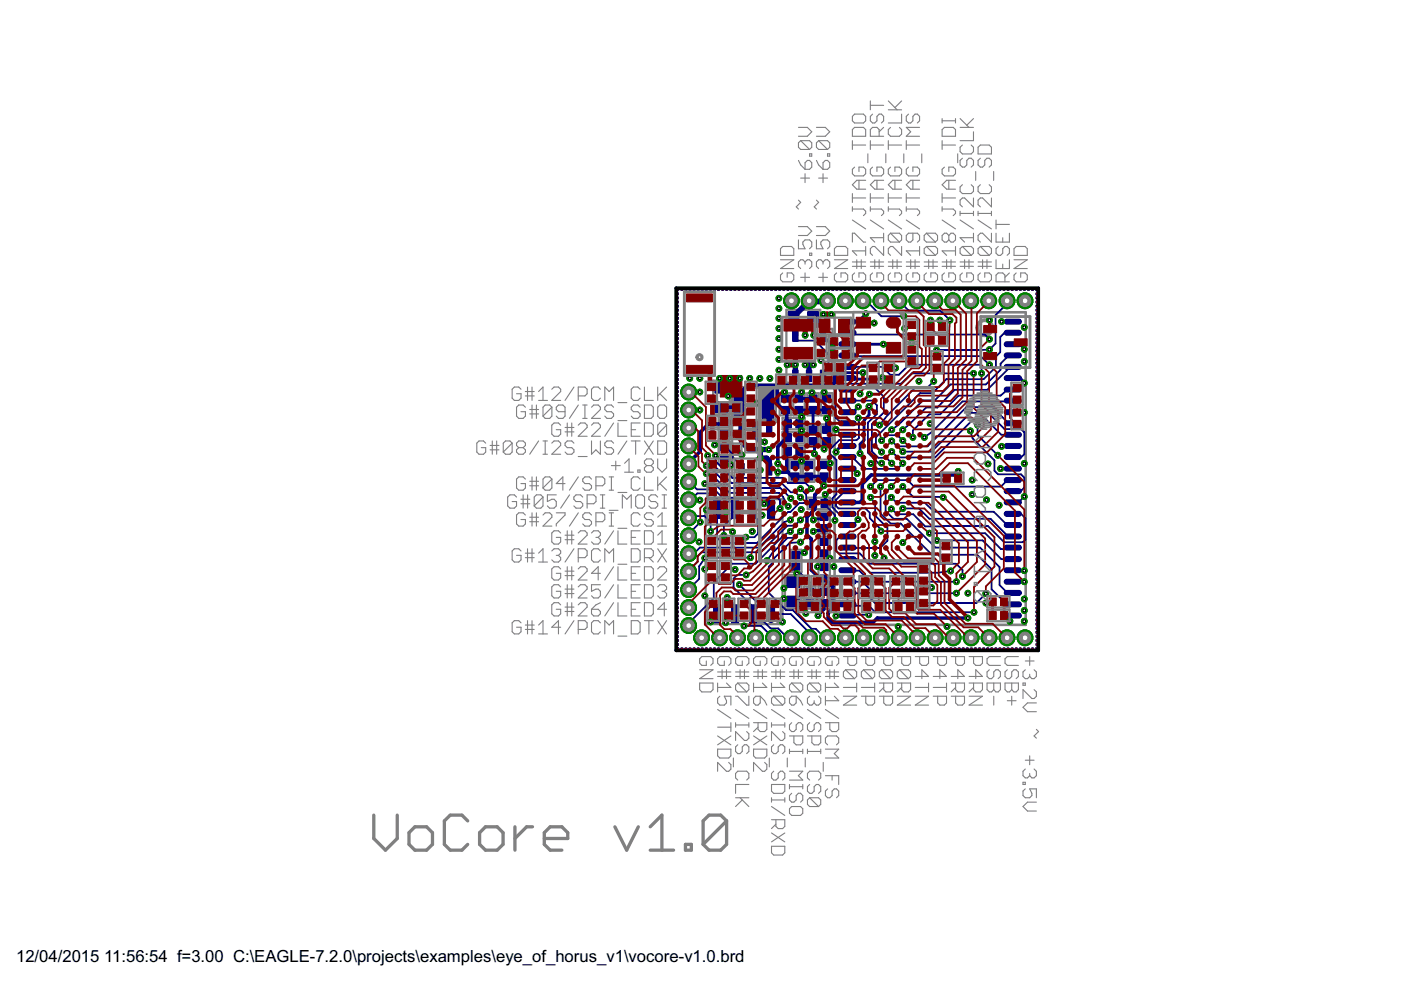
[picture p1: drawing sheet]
<svg xmlns="http://www.w3.org/2000/svg" width="297mm" height="210mm" viewBox="0 0 297 210" stroke-linecap="round" stroke-linejoin="round" font-family="sans-serif">
<defs><g id="words">
<g font-size="4">
<text x="3.4" y="203.9">12/04/2015</text>
<text x="22.1" y="203.9">11:56:54 f=3.00 C:\EAGLE-7.2.0\projects\examples\eye_of_horus_v1\vocore-v1.0.brd</text>
</g>
</g></defs>
<g fill="none" stroke="#808080" stroke-width=".47">
<path d="M166.7 65.7h7.2v3.5h-7.2zM167.1 69.7h-.4v11.4h.4M170.4 69.7h2.3M176.1 69.7h.4v11.4h-.4M151.2 80.7h3.5v7.1h-3.5zM152.3 88.4h2.5v4.7h-2.5zM152.3 93.6h2.5v4.8h-2.5zM155.6 89.5h-.4v11.4h.4M164.6 89.5h.4v11.4h-.4M165.3 83.4h2.4v4.7h-2.4zM165.9 94.5h4.7v2.4h-4.7zM165.9 88.6h4.7v2.4h-4.7z"/>
<path d="M165.9 91.6h4.7v2.4h-4.7zM167.3 97.5h2.5v4.7h-2.5zM168.2 83.4h2.4v4.7h-2.4zM170.2 97.5h2.5v4.7h-2.5zM171.2 90h2.4v4.7h-2.4zM171.2 83.4h2.4v4.7h-2.4zM173.5 97.5h2.5v4.7h-2.5zM174.1 83.4h2.4v4.7h-2.4zM174.1 90h2.4v4.7h-2.4zM149.6 105.8h16.3v26.5h-16.3zM159 100.9h2.3M167.5 116.6h2.4v4.7h-2.4z"/>
<path d="M171.2 105.5h4.8v2.4h-4.8zM173.5 108.4h2.5v4.7h-2.5zM173.5 113.7h2.5v4.8h-2.5zM173.5 119.1h2.5v4.7h-2.5zM165.9 131l-1.2 1.2M165.9 131.6l-.7 .7M166.4 121.9h3.5v7.2h-3.5zM170.5 124.3h2.4v4.8h-2.4zM173.5 124.3h2.5v4.8h-2.5z"/>
</g>
<path d="M155.2 82.1h9.2v7h-9.2z" fill="none" stroke="#808080" stroke-width=".61"/>
<path d="M207.3 68.3a1.91 1.91 0 0 1 3.1 .1 1.91 1.91 0 0 1-1.1 2.9 1.91 1.91 0 0 1-2.4-1.8h.6a1.3 1.3 0 0 1 1.9-1.1 1.3 1.3 0 0 1 .2 2.2 1.3 1.3 0 0 1-2.1-.8v-.3h-.6z" fill-rule="evenodd" fill="#808080" stroke="#808080" stroke-width=".21"/>
<path d="M177 66.2h40.5v66.3h-40.5z" fill="none" stroke="#808080" stroke-width=".55"/>
<g fill="#000080" stroke="#000080" stroke-width=".21">
<path d="M167.1 66.1h2.3v2.7h-2.3z"/>
<path d="M171.2 66.1h2.3v2.7h-2.3z"/>
<path d="M166.3 94.8h1.5v1.7h-1.5z"/>
<path d="M168.7 94.8h1.5v1.7h-1.5z"/>
<path d="M166.8 122.3h2.8v2.3h-2.8z"/>
<path d="M166.8 126.4h2.8v2.3h-2.8z"/>
<path d="M151.6 85.2h2.7v2.3h-2.7z"/>
<path d="M151.6 81.1h2.7v2.3h-2.7z"/>
<path d="M166.3 91.9h1.5v1.7h-1.5z"/>
<path d="M168.7 91.9h1.5v1.7h-1.5z"/>
<path d="M173.9 121.9h1.7v1.5h-1.7z"/>
<path d="M173.9 119.5h1.7v1.5h-1.7z"/>
<path d="M171.6 105.9h1.5v1.7h-1.5z"/>
<path d="M174.1 105.9h1.5v1.7h-1.5z"/>
<path d="M170.8 127.1h1.7v1.6h-1.7z"/>
<path d="M170.8 124.7h1.7v1.5h-1.7z"/>
<path d="M174.4 92.8h1.7v1.5h-1.7z"/>
<path d="M174.4 90.4h1.7v1.5h-1.7z"/>
<path d="M173.9 100.3h1.7v1.5h-1.7z"/>
<path d="M173.9 97.8h1.7v1.6h-1.7z"/>
<path d="M166.3 89h1.5v1.7h-1.5z"/>
<path d="M168.7 89h1.5v1.7h-1.5z"/>
<path d="M174.4 86.2h1.7v1.5h-1.7z"/>
<path d="M174.4 83.7h1.7v1.6h-1.7z"/>
<path d="M165.7 86.2h1.7v1.5h-1.7z"/>
<path d="M165.7 83.7h1.7v1.6h-1.7z"/>
<path d="M173.9 127.1h1.7v1.6h-1.7z"/>
<path d="M173.9 124.7h1.7v1.5h-1.7z"/>
<path d="M171.5 92.8h1.7v1.5h-1.7z"/>
<path d="M171.5 90.4h1.7v1.5h-1.7z"/>
<path d="M173.9 108.8h1.7v1.5h-1.7z"/>
<path d="M173.9 111.2h1.7v1.6h-1.7z"/>
<path d="M168.6 83.7h1.6v1.6h-1.6z"/>
<path d="M168.6 86.2h1.6v1.5h-1.6z"/>
<path d="M171.5 83.7h1.7v1.6h-1.7z"/>
<path d="M171.5 86.2h1.7v1.5h-1.7z"/>
<path d="M173.9 116.6h1.7v1.5h-1.7z"/>
<path d="M173.9 114.1h1.7v1.6h-1.7z"/>
<path d="M167.7 100.3h1.7v1.5h-1.7z"/>
<path d="M167.7 97.8h1.7v1.6h-1.7z"/>
<path d="M170.6 100.3h1.7v1.5h-1.7z"/>
<path d="M170.6 97.8h1.7v1.6h-1.7z"/>
<path d="M161.5 82.6h2.5v6.1h-2.5z"/>
<path d="M155.6 82.6h2.5v6.1h-2.5z"/>
<path d="M167.9 119.4h1.7v1.5h-1.7z"/>
<path d="M167.9 116.9h1.7v1.6h-1.7z"/>
<path d="M152.7 94h1.7v1.5h-1.7z"/>
<path d="M152.7 96.5h1.7v1.5h-1.7z"/>
<path d="M152.7 88.8h1.7v1.5h-1.7z"/>
<path d="M152.7 91.2h1.7v1.5h-1.7z"/>
<path d="M158.9 128.2h1.5v3.8h-1.5z"/>
<path d="M155.1 128.2h1.5v3.8h-1.5z"/>
<path d="M151.3 128.2h1.5v3.8h-1.5z"/>
<path d="M151.3 106.1h1.5v3.8h-1.5z"/>
<path d="M155.1 106.1h1.5v3.8h-1.5z"/>
<path d="M158.9 106.1h1.5v3.8h-1.5z"/>
<path d="M162.7 106.1h1.5v3.8h-1.5z"/>
<path d="M156.7 89.7h1.1v2.5h-1.1z"/>
<path d="M159.6 89.7h1.2v2.5h-1.2z"/>
<path d="M162.5 89.7h1.2v2.5h-1.2z"/>
<path d="M162.5 98.3h1.2v2.4h-1.2z"/>
<path d="M156.7 98.3h1.1v2.4h-1.1z"/>
<path d="M173.9 78.5h1.2v2.4h-1.2z"/>
<path d="M171 78.5h1.1v2.4h-1.1z"/>
<path d="M168.1 78.5h1.1v2.4h-1.1z"/>
<path d="M168.1 69.9h1.1v2.5h-1.1z"/>
<path d="M173.9 69.9h1.2v2.5h-1.2z"/>
</g>
<g fill="#000080" stroke="#000080" stroke-width=".21">
<path d="M162.9 128.5a.76 .76 0 0 1 .9-.2 .76 .76 0 0 1 .4 .7v2.3a.76 .76 0 0 1-.7 .7 .76 .76 0 0 1-.8-.7v-2.3z" fill-rule="evenodd"/>
<path d="M213.2 67.7h2.8a.53 .53 0 0 1 .6 .5 .53 .53 0 0 1-.6 .5h-2.6a.53 .53 0 0 1-.5-.4 .53 .53 0 0 1 .3-.6z" fill-rule="evenodd"/>
<path d="M213.2 70.1l2.8-.1a.53 .53 0 0 1 .6 .5 .53 .53 0 0 1-.6 .6h-2.6a.53 .53 0 0 1-.5-.4 .53 .53 0 0 1 .3-.6z" fill-rule="evenodd"/>
<path d="M213.2 72.5h2.8a.53 .53 0 0 1 .6 .5 .53 .53 0 0 1-.6 .5h-2.6a.53 .53 0 0 1-.5-.4 .53 .53 0 0 1 .3-.6z" fill-rule="evenodd"/>
<path d="M213.2 74.9l2.8-.1a.53 .53 0 0 1 .6 .6 .53 .53 0 0 1-.6 .5h-2.6a.53 .53 0 0 1-.5-.4 .53 .53 0 0 1 .3-.6z" fill-rule="evenodd"/>
<path d="M213.2 77.3h2.8a.53 .53 0 0 1 .6 .5 .53 .53 0 0 1-.6 .5h-2.6a.53 .53 0 0 1-.5-.4 .53 .53 0 0 1 .3-.6z" fill-rule="evenodd"/>
<path d="M213.2 79.7l2.8-.1a.53 .53 0 0 1 .6 .6 .53 .53 0 0 1-.6 .5h-2.6a.53 .53 0 0 1-.5-.4 .53 .53 0 0 1 .3-.6z" fill-rule="evenodd"/>
<path d="M213.2 82.1h2.8a.53 .53 0 0 1 .6 .5 .53 .53 0 0 1-.6 .5h-2.6a.53 .53 0 0 1-.5-.4 .53 .53 0 0 1 .3-.6z" fill-rule="evenodd"/>
<path d="M213.2 84.5l2.8-.1a.53 .53 0 0 1 .6 .5 .53 .53 0 0 1-.6 .6h-2.6a.53 .53 0 0 1-.5-.4 .53 .53 0 0 1 .3-.6z" fill-rule="evenodd"/>
<path d="M213.2 86.9h2.8a.53 .53 0 0 1 .6 .5 .53 .53 0 0 1-.6 .5h-2.6a.53 .53 0 0 1-.5-.4 .53 .53 0 0 1 .3-.6z" fill-rule="evenodd"/>
<path d="M213.2 89.3l2.8-.1a.53 .53 0 0 1 .6 .5 .53 .53 0 0 1-.6 .6h-2.6a.53 .53 0 0 1-.5-.4 .53 .53 0 0 1 .3-.6z" fill-rule="evenodd"/>
<path d="M213.2 91.7h2.8a.53 .53 0 0 1 .6 .5 .53 .53 0 0 1-.6 .5h-2.6a.53 .53 0 0 1-.5-.4 .53 .53 0 0 1 .3-.6z" fill-rule="evenodd"/>
<path d="M213.2 94.1l2.8-.1a.53 .53 0 0 1 .6 .6 .53 .53 0 0 1-.6 .5h-2.6a.53 .53 0 0 1-.5-.4 .53 .53 0 0 1 .3-.6z" fill-rule="evenodd"/>
<path d="M213.2 96.4h2.8a.53 .53 0 0 1 .6 .5 .53 .53 0 0 1-.6 .5h-2.6a.53 .53 0 0 1-.5-.4 .53 .53 0 0 1 .3-.6z" fill-rule="evenodd"/>
<path d="M213.2 98.9l2.8-.1a.53 .53 0 0 1 .6 .6 .53 .53 0 0 1-.6 .5h-2.6a.53 .53 0 0 1-.5-.4 .53 .53 0 0 1 .3-.6z" fill-rule="evenodd"/>
<path d="M213.2 101.3h2.8a.53 .53 0 0 1 .6 .5 .53 .53 0 0 1-.6 .5h-2.6a.53 .53 0 0 1-.5-.4 .53 .53 0 0 1 .3-.6z" fill-rule="evenodd"/>
<path d="M213.2 103.7l2.8-.1a.53 .53 0 0 1 .6 .5 .53 .53 0 0 1-.6 .6h-2.6a.53 .53 0 0 1-.5-.4 .53 .53 0 0 1 .3-.6z" fill-rule="evenodd"/>
<path d="M213.2 106.1l2.8-.1a.53 .53 0 0 1 .6 .5 .53 .53 0 0 1-.6 .5h-2.6a.53 .53 0 0 1-.5-.4 .53 .53 0 0 1 .3-.5z" fill-rule="evenodd"/>
<path d="M213.2 108.5l2.8-.1a.53 .53 0 0 1 .6 .5 .53 .53 0 0 1-.6 .6h-2.6a.53 .53 0 0 1-.5-.4 .53 .53 0 0 1 .3-.6z" fill-rule="evenodd"/>
<path d="M213.2 110.9l2.8-.1a.53 .53 0 0 1 .6 .5 .53 .53 0 0 1-.6 .5h-2.6a.53 .53 0 0 1-.5-.3 .53 .53 0 0 1 .3-.6z" fill-rule="evenodd"/>
<path d="M213.2 113.3l2.8-.1a.53 .53 0 0 1 .6 .5 .53 .53 0 0 1-.6 .6h-2.6a.53 .53 0 0 1-.5-.4 .53 .53 0 0 1 .3-.6z" fill-rule="evenodd"/>
<path d="M213.2 115.6h2.8a.53 .53 0 0 1 .6 .5 .53 .53 0 0 1-.6 .5h-2.6a.53 .53 0 0 1-.5-.4 .53 .53 0 0 1 .3-.6z" fill-rule="evenodd"/>
<path d="M213.2 118.1l2.8-.1a.53 .53 0 0 1 .6 .6 .53 .53 0 0 1-.6 .5h-2.6a.53 .53 0 0 1-.5-.4 .53 .53 0 0 1 .3-.6z" fill-rule="evenodd"/>
<path d="M213.2 120.4h2.8a.53 .53 0 0 1 .6 .5 .53 .53 0 0 1-.6 .5h-2.6a.53 .53 0 0 1-.5-.4 .53 .53 0 0 1 .3-.6z" fill-rule="evenodd"/>
<path d="M213.2 122.9l2.8-.1a.53 .53 0 0 1 .6 .5 .53 .53 0 0 1-.6 .6h-2.6a.53 .53 0 0 1-.5-.4 .53 .53 0 0 1 .3-.6z" fill-rule="evenodd"/>
<path d="M213.2 125.3l2.8-.1a.53 .53 0 0 1 .6 .5 .53 .53 0 0 1-.6 .5h-2.6a.53 .53 0 0 1-.5-.4 .53 .53 0 0 1 .3-.5z" fill-rule="evenodd"/>
<path d="M213.2 127.7l2.8-.1a.53 .53 0 0 1 .6 .5 .53 .53 0 0 1-.6 .6h-2.6a.53 .53 0 0 1-.5-.4 .53 .53 0 0 1 .3-.6z" fill-rule="evenodd"/>
<path d="M213.2 130.1l2.8-.1a.53 .53 0 0 1 .6 .5 .53 .53 0 0 1-.6 .5h-2.6a.53 .53 0 0 1-.5-.3 .53 .53 0 0 1 .3-.6z" fill-rule="evenodd"/>
<path d="M178.1 130.1l2.9-.1a.53 .53 0 0 1 .5 .5 .53 .53 0 0 1-.5 .5h-2.6a.53 .53 0 0 1-.5-.3 .53 .53 0 0 1 .2-.6z" fill-rule="evenodd"/>
<path d="M178.1 127.7l2.9-.1a.53 .53 0 0 1 .5 .5 .53 .53 0 0 1-.5 .6h-2.6a.53 .53 0 0 1-.5-.4 .53 .53 0 0 1 .2-.6z" fill-rule="evenodd"/>
<path d="M178.1 125.3l2.9-.1a.53 .53 0 0 1 .5 .5 .53 .53 0 0 1-.5 .5h-2.6a.53 .53 0 0 1-.5-.4 .53 .53 0 0 1 .2-.5z" fill-rule="evenodd"/>
<path d="M178.1 122.9l2.9-.1a.53 .53 0 0 1 .5 .5 .53 .53 0 0 1-.5 .6h-2.6a.53 .53 0 0 1-.5-.4 .53 .53 0 0 1 .2-.6z" fill-rule="evenodd"/>
<path d="M178.1 120.4h2.9a.53 .53 0 0 1 .5 .5 .53 .53 0 0 1-.5 .5h-2.6a.53 .53 0 0 1-.5-.4 .53 .53 0 0 1 .2-.6z" fill-rule="evenodd"/>
<path d="M178.1 118.1l2.9-.1a.53 .53 0 0 1 .5 .6 .53 .53 0 0 1-.5 .5h-2.6a.53 .53 0 0 1-.5-.4 .53 .53 0 0 1 .2-.6z" fill-rule="evenodd"/>
<path d="M178.1 115.6h2.9a.53 .53 0 0 1 .5 .5 .53 .53 0 0 1-.5 .5h-2.6a.53 .53 0 0 1-.5-.4 .53 .53 0 0 1 .2-.6z" fill-rule="evenodd"/>
<path d="M178.1 113.3l2.9-.1a.53 .53 0 0 1 .5 .5 .53 .53 0 0 1-.5 .6h-2.6a.53 .53 0 0 1-.5-.4 .53 .53 0 0 1 .2-.6z" fill-rule="evenodd"/>
<path d="M178.1 110.9l2.9-.1a.53 .53 0 0 1 .5 .5 .53 .53 0 0 1-.5 .5h-2.6a.53 .53 0 0 1-.5-.3 .53 .53 0 0 1 .2-.6z" fill-rule="evenodd"/>
<path d="M178.1 108.5l2.9-.1a.53 .53 0 0 1 .5 .5 .53 .53 0 0 1-.5 .6h-2.6a.53 .53 0 0 1-.5-.4 .53 .53 0 0 1 .2-.6z" fill-rule="evenodd"/>
<path d="M178.1 106.1l2.9-.1a.53 .53 0 0 1 .5 .5 .53 .53 0 0 1-.5 .5h-2.6a.53 .53 0 0 1-.5-.4 .53 .53 0 0 1 .2-.5z" fill-rule="evenodd"/>
<path d="M178.1 103.7l2.9-.1a.53 .53 0 0 1 .5 .5 .53 .53 0 0 1-.5 .6h-2.6a.53 .53 0 0 1-.5-.4 .53 .53 0 0 1 .2-.6z" fill-rule="evenodd"/>
<path d="M178.1 101.3h2.9a.53 .53 0 0 1 .5 .5 .53 .53 0 0 1-.5 .5h-2.6a.53 .53 0 0 1-.5-.4 .53 .53 0 0 1 .2-.6z" fill-rule="evenodd"/>
<path d="M178.1 98.9l2.9-.1a.53 .53 0 0 1 .5 .6 .53 .53 0 0 1-.5 .5h-2.6a.53 .53 0 0 1-.5-.4 .53 .53 0 0 1 .2-.6z" fill-rule="evenodd"/>
<path d="M178.1 96.4h2.9a.53 .53 0 0 1 .5 .5 .53 .53 0 0 1-.5 .5h-2.6a.53 .53 0 0 1-.5-.4 .53 .53 0 0 1 .2-.6z" fill-rule="evenodd"/>
<path d="M178.1 94.1l2.9-.1a.53 .53 0 0 1 .5 .6 .53 .53 0 0 1-.5 .5h-2.6a.53 .53 0 0 1-.5-.4 .53 .53 0 0 1 .2-.6z" fill-rule="evenodd"/>
<path d="M178.1 91.7h2.9a.53 .53 0 0 1 .5 .5 .53 .53 0 0 1-.5 .5h-2.6a.53 .53 0 0 1-.5-.4 .53 .53 0 0 1 .2-.6z" fill-rule="evenodd"/>
<path d="M178.1 89.3l2.9-.1a.53 .53 0 0 1 .5 .5 .53 .53 0 0 1-.5 .6h-2.6a.53 .53 0 0 1-.5-.4 .53 .53 0 0 1 .2-.6z" fill-rule="evenodd"/>
<path d="M178.1 86.9h2.9a.53 .53 0 0 1 .5 .5 .53 .53 0 0 1-.5 .5h-2.6a.53 .53 0 0 1-.5-.4 .53 .53 0 0 1 .2-.6z" fill-rule="evenodd"/>
<path d="M178.1 84.5l2.9-.1a.53 .53 0 0 1 .5 .5 .53 .53 0 0 1-.5 .6h-2.6a.53 .53 0 0 1-.5-.4 .53 .53 0 0 1 .2-.6z" fill-rule="evenodd"/>
<path d="M178.1 82.1h2.9a.53 .53 0 0 1 .5 .5 .53 .53 0 0 1-.5 .5h-2.6a.53 .53 0 0 1-.5-.4 .53 .53 0 0 1 .2-.6z" fill-rule="evenodd"/>
<path d="M178.1 79.7l2.9-.1a.53 .53 0 0 1 .5 .6 .53 .53 0 0 1-.5 .5h-2.6a.53 .53 0 0 1-.5-.4 .53 .53 0 0 1 .2-.6z" fill-rule="evenodd"/>
<path d="M178.1 77.3h2.9a.53 .53 0 0 1 .5 .5 .53 .53 0 0 1-.5 .5h-2.6a.53 .53 0 0 1-.5-.4 .53 .53 0 0 1 .2-.6z" fill-rule="evenodd"/>
<path d="M178.1 74.9l2.9-.1a.53 .53 0 0 1 .5 .6 .53 .53 0 0 1-.5 .5h-2.6a.53 .53 0 0 1-.5-.4 .53 .53 0 0 1 .2-.6z" fill-rule="evenodd"/>
<path d="M178.1 72.5h2.9a.53 .53 0 0 1 .5 .5 .53 .53 0 0 1-.5 .5h-2.6a.53 .53 0 0 1-.5-.4 .53 .53 0 0 1 .2-.6z" fill-rule="evenodd"/>
<path d="M178.1 70.1l2.9-.1a.53 .53 0 0 1 .5 .5 .53 .53 0 0 1-.5 .6h-2.6a.53 .53 0 0 1-.5-.4 .53 .53 0 0 1 .2-.6z" fill-rule="evenodd"/>
<path d="M178.1 67.7h2.9a.53 .53 0 0 1 .5 .5 .53 .53 0 0 1-.5 .5h-2.6a.53 .53 0 0 1-.5-.4 .53 .53 0 0 1 .2-.6z" fill-rule="evenodd"/>
</g>
<path d="M177.7 79l-.7 .7v1.4l-.7 .6h-17.7l-1.9 1.9 .1 2M156.8 86.3h-3.2v3.6h-3.4l-1.7 1.8v4l-1.9 1.8-.6 .2v.7M164.8 81.7v3.9l1.6 1.6 .1-.3M166.8 86.9v5.9l-1.9 1.9v3.6M167 95.7l-.2 .1v4.3M203.2 99.9l-.8 .8h-17.7l-1.9 1.9v3.4l-.4 .5-2.7 .1M164.9 100.1h2.1l1 .9h6.7v1.9l-1.9 2v3l-1.7 1.7v3.8l.9 .9v6.5l1.8 1.9h.9M174.7 122.5l1.9 1.8v4.7l-1 1v1l.8 1h8.7l.9-1h19.2" fill="none" stroke="#000080" stroke-width=".76"/>
<g fill="none" stroke="#000080" stroke-width=".61">
<path d="M174.5 71.2v.9h.8l1.1 1.1v.5M177.7 79h5.3M179.7 73h7.6M183.6 66.5l-1.5 1.7h-2.4M212.4 68.2h2.3M153.6 97.2l1.4 1.4M166.3 83.1v1.4h.2M166.5 86.9h.3M166.8 92.8h.2M166.8 89.8h.2M168.6 98.6v-.5h2.9v.5M169.4 86.9h5.9"/>
<path d="M169.5 95.7l.4 .5 .1 1.9M169.5 91.3h.4M169.9 86.9v2.9h-.4v3M169.9 83.1v1.4M172.1 83.2v1.4l.3-.1h-3M172.4 93.6h.3v2.6M172.4 86.9v4.2M174.7 83.1v1.4h.6M175.3 93.6h-.6v1.6M175.3 88.7v2.4M176 98.2h-1.3v.4M179.7 99.4h1.1l.9 .7v.3"/>
<path d="M179.7 94.6h-1.4l-1.2 1.2h.1M182 86.3l-1.1 1.1h-1.2M184.3 86.2v1.8l-1.1 1.1v4.2l-.8 .9v1.9M187.1 80.1v.3h-7.4v-.2M212.1 99.4h2.6M214.7 87.4l2.5 .1M214.7 94.6h-2.3M214.7 80.2h1.6l.9 1M162 106.8h1.5v1.2M170.5 117.2h-2.1l.3 .5M172.4 106.7h.4M174.7 109.6v.4h-2.3v.2"/>
<path d="M174.7 112v2.9M174.7 117.3l1.3 1.1M174.7 112.5h-2.3v.2M175 104.8v1.8l-.2 .1M152 130v1.7h-1.3v.2M166.2 126.9h2v.6M168.7 122.8l-.5 .6M168.7 120.1v2.7M169 121.6v.8l-.3 .4M171.7 127.9h3v1.3l-1.3 1.3M171.7 125.5h3M173.4 120.1h1.3"/>
<path d="M174.7 120.1v.1M174.7 122.5v.2M214.7 130.6h-.6v1.1"/>
</g>
<path d="M168.3 67.4l.3 .1v3.7M168.6 77.3v2.4M170.7 77.3h1.7M171.5 77.3v2.4M156.8 85.6v.7M157.2 90.9v2.8l1.6 1.6h4.2M160.2 90.9v1.6l1.1 1.2h.8M161.2 95.3v1.8h1.3l.6 .6v1.8M162.8 85.6l-.1 .4 .4 .4v4.5" fill="none" stroke="#000080" stroke-width="1.1"/>
<g fill="none" stroke="#000080" stroke-width=".38">
<path d="M143.7 62.3v.1M143.7 63.1v.1M143.7 64v.1M143.7 64.9v.1M143.7 65.7v.1M143.7 66.6v.1M143.7 67.4v.1M143.7 68.3v.1M143.7 69.2v.1M143.7 70v.1M143.7 70.9v.1M143.7 71.8v.1"/>
<path d="M143.7 72.6v.1M143.7 73.5v.1M143.7 74.4v.1M143.7 75.2v.1M143.7 76.1v.1M143.7 76.9v.1M143.7 77.8v.1M143.7 78.7v.1M143.7 79.5v.2M143.8 61.4l-.1 .1M144.5 61.4h.1M145.4 61.4h.1"/>
<path d="M146.2 61.4h.1M147.1 61.4h.1M148 61.4h.1M148.8 61.4h.1M149.7 61.4h.1M150.6 61.4h.1M151.4 61.4h.1M152.3 61.4h.1M153.2 61.4h.1M154 61.4h.1M154.9 61.4h.1M155.8 61.4h.1"/>
<path d="M156.6 61.4h.1M157.5 61.4h.1M158.3 61.4h.2M159.2 61.4h.1M160.1 61.4h.1M161 61.4h.1M161.8 61.4h.1M162.7 61.4h.1M163.5 61.4h.1M164.4 61.4h.1M165.3 61.4h.1M166.1 61.4h.1"/>
<path d="M167 61.4h.1M167.9 61.4h.1M168.6 71.2v.6l.6 .4h3.6l2.8 2.9v2.9l-1.1 1.2v.5M168.7 61.4h.1M169.6 61.4h.1M170.5 61.4h.1M171.3 61.4h.1M172.2 61.4h.1M173.1 61.4h.1M173.9 61.4h.1M174.8 61.4h.1M175.6 61.4h.1"/>
<path d="M176.5 61.4h.1M177.4 61.4h.1M178.2 61.4h.1M179.1 61.4h.1M179.7 70.5v.4h29.1l1 1M179.7 77.8h7.4l1.6 1.7h1.9l2.1-2.2h15l.4 .4v1.5M179.7 75.4l.1 .1h28.1l1.9 1.8M180 61.4h.1M180.8 61.4h.1M181.7 61.4h.1M182.6 61.4h.1M183 63.8l.1 .1v.4h1.1l2.7 2.8h4.7"/>
<path d="M183.4 61.4h.1M184.3 61.4h.1M185.1 61.4h.2M186 61.4h.1M186.9 61.4h.1M187.7 61.4h.2M188.6 61.4h.1M189.5 61.4h.1M190.3 61.4h.1M190.6 63.8v.2h.2l1.8 1.8h6.7l2.1 2.1M191.2 61.4h.1M192.1 61.4h.1"/>
<path d="M192.9 61.4h.1M193.8 61.4h.1M194.7 61.4h.1M195.5 61.4h.1M196.4 61.4h.1M197.3 61.4h.1M198.1 61.4h.1M199 61.4h.1M199.9 61.4h.1M200.7 61.4h.1M201.6 61.4h.1M202.4 61.4h.1"/>
<path d="M203.3 61.4h.1M204.2 61.4h.1M205 61.4h.1M205.9 61.4h.1M206.4 79.2h-13.1l-2.3 2.2h-13l-.8 .8v6.3l1.2 1.2h1.3M206.8 61.4h.1M207.6 61.4h.1M208.5 61.4h.1M209.4 61.4h.1M210.2 61.4h.1M211.1 61.4h.1M211.9 61.4h.1"/>
<path d="M212.8 61.4h.1M213.5 63.8v.6l-2.4 2.4v6l-1.3 1.3-11.2 .1M213.7 61.4h.1M214.5 61.4h.2M214.7 73h1.4l1.1 1.1M214.7 70.5l-1.8 .1-.8 .9v3.2l-.9 .9v2.2l-2.6 2.6h-8l-2.9 3h-2.6l-9.4 9.2v2l1.2 1.2M214.7 75.4h-1v.2l-1.6 1.5v1.3l-3.1 3.1h-7.5l-3.3 3.4h-2.5l-5.3 5.2-1.3 1M214.7 77.8l-.4-.1-5 5h-6.9l-3.7 3.7h-2.3l-3.5 3.4-1.5 1.3M215.4 61.4h.1M216.3 61.4h.1M217.1 61.4h.1M218 61.4h.1"/>
<path d="M218.9 61.4h.1M219.7 61.4l.1 .1M219.8 62.3v.1M219.8 63.1v.1M219.8 64v.1M219.8 64.9v.1M219.8 65.7v.1M219.8 66.6v.1M219.8 67.4v.1M219.8 68.3v.1M219.8 69.2v.1M219.8 70v.1"/>
<path d="M219.8 70.9v.1M219.8 71.8v.1M219.8 72.6v.1M219.8 73.5v.1M219.8 74.4v.1M219.8 75.2v.1M219.8 76.1v.1M219.8 76.9v.1M219.8 77.8v.1M219.8 78.7v.1M219.8 79.5v.2M143.7 80.4v.1"/>
<path d="M143.7 81.3v.1M143.7 82.1v.1M143.7 83v.1M143.7 83.9v.1M143.7 84.7v.1M143.7 85.6v.1M143.7 86.5v.1M143.7 87.3v.1M143.7 88.2v.1M143.7 89v.2M143.7 89.9v.1M143.7 90.8v.1"/>
<path d="M143.7 91.7v.1M143.7 92.5v.1M143.7 93.4v.1M143.7 94.2v.1M143.7 95.1v.1M143.7 96v.1M143.7 96.8v.1M143.7 97.7v.1M143.7 98.6v.1M143.7 99.4v.1M149.8 98.7l1.4 1 3.7 3.8h10.5l2.3 2.2M150.1 96.6v.8l5 5h10.6l2 2h.9l1.1 1.1"/>
<path d="M151.7 96.6v1.2l3.5 3.5h10.8l1 1.1h3.8l1.2 1.2M153 86.3h.6M153 82.2l1.4 1.8M153.6 92v2.8h.3l1.5 1.5v.7l1.8 1.8v.7M177.2 91l1.2 1.2h1.3M179.5 84.9h5.5l.9 1v1.9l-1.9 1.8v6.4l2.2 2.2h.7M179.7 82.6l-.2-.3h6l1.9 1.8v3.4l-2.5 2.4v5.8l1.3 1.4h1.7l1.2 1.1M179.7 96.9h-.2l.2 .1M180.7 96.9l2.5 2.5h7.1l1.1-1.2M182 88.6h.1v4.3l-.5 .4h-3.7l-1.9 1.9v1.1l1.3 1.2v7.3l-.8 .9v1.9l1.4 1.3h1.8M186.9 93.4l1.2-1.1h2.2l1.1 1.1M191.4 95.8h6.1l8.2-8.3h3.8l3.5 3.5h3.5l.7 .7v4.6l-.7 .7h-1.9"/>
<path d="M198 80.8l-1.4 1.4h-2.6l-5.8 5.9-1.7 2M205.7 91.4l.5 1.5 4.6 4.7v2.2l.8 .8h4.9l.7 .7v2.1l-.8 .7h-1.9M207.3 90.1v2.2l4.2 4.2M214.7 89.7h-.9l-3.4-3.4h-5.5l-8.2 8.3h-6.5l-1.1-1.1M214.7 82.6h-1l-1.6 1.3h-8.9l-3.9 3.9h-2.2l-3.6 3.5v1.4M214.7 84.9l-.1 .2h-10.5l-6.6 6.6-1.5 1M214.7 92.2h-2.4l-3.4-3.4h-2.4l-8.2 8.2h-7.9l-1.3-1.2M219.8 80.4v.1M219.8 81.3v.1M219.8 82.1v.1M219.8 83v.1M219.8 83.9v.1"/>
<path d="M219.8 84.7v.1M219.8 85.6v.1M219.8 86.5v.1M219.8 87.3v.1M219.8 88.2v.1M219.8 89v.2M219.8 89.9v.1M219.8 90.8v.1M219.8 91.7v.1M219.8 92.5v.1M219.8 93.4v.1M219.8 94.2v.1"/>
<path d="M219.8 95.1v.1M219.8 96v.1M219.8 96.8v.1M219.8 97.7v.1M219.8 98.6v.1M219.8 99.4v.1M143.7 100.3v.1M143.7 101.2v.1M143.7 102v.1M143.7 102.9v.1M143.7 103.8h.1M143.7 104.6v.1"/>
<path d="M143.7 105.5v.1M143.7 106.3v.1M143.7 107.2v.1M143.7 108.1v.1M143.7 108.9v.1M143.7 109.8v.1M143.7 110.7v.1M143.7 111.5v.1M143.7 112.4v.1M143.7 113.3v.1M143.7 114.1v.1M143.7 115v.1"/>
<path d="M143.7 115.8v.2M143.7 116.7v.1M143.7 117.6v.1M143.7 118.4v.2M143.7 119.3v.1M146 109.8v.3h.6l.5-.5v-.2h2.3l1.3 1.3v2M146 102.2l1.8 1.6h3.6l2.6 2.6h1.9v2.8l-2.4 2.3v2M148.5 110.7l-1.8 1.8h-.7v1.1M149.4 102.6h2.1l3 2.9h10.3l.6 .5v1.8M149.8 108.1h2.2M149.8 100.4l1.8 .9 3.1 3.2h10.5l.8 .8 1.1 2.1M159.1 118.2h-9.6l-1.3 1.9v2.6l-2.2 2.3"/>
<path d="M159.7 108v1.2l1 1v2.9l-.7 .8h-1.9M167.6 112.7l-1.5 .8-5.9 6h-5l-3.9 3.9v3.5l-5.2 5.1-.1 .6M167.6 110.2l-1.3 .5-5.5 5.4h-12.4l-1.3 1.3h-1.1M169.7 110.2l-1.2 1.3h-1.5l-5.8 5.6h-12.4l-.9 .8v1.2l-1.3 1.3h-.5l-.1 .8M169.7 112.7l-1.4 1.3h-1.3l-3.3 3.3-1.1 1.6M169.7 103.6l1.2 1.2v1.4l-.4 .5h-1l-1.9 1.9h-.6l-6.5 6.5h-7.3l-1.2-1.1v-8.3l-1.1-1.1h-3.1l-1.3 1.4h-.5M169.7 115l-2.3 .1-3.3 3.2v.6l-1.1 1.2v5.6l3.7 3.7h1.4l4 3.9h.9l1.9 2 .5-.1M174.8 106.7l.3 .6 1.9 1.9v1.1M179.7 118.6h2l2.8 2.8h14.4l2.6-.3M179.7 113.7l-1.7 .1-.7 .7v2.4l.6 .4h4.4l2.1 2.2h18.3l1.4 1.3v1.4M179.7 104.1l-.7 .1-1.8 1.8v1.3l.6 .5h5.7l.9 .9v1.2l2.4 2.3v.4M181.9 110.2l-1.1 1.1h-1.3l.2 .1"/>
<path d="M184.6 105.5l.9 1.3v2.5l2.7 2.6v2.8l-1.6 1.5h-7.1M186.7 103.2v5.7l2.1 2.1h2.2l6.6 6.6h9.6l3 3.1v4.2l3.1 3v.2h1.4M189 103.2l-1.2 1.3v3.8l1.6 1.7h2.9l6.1 6.1h9.4l4.1 4.1v3.8l1.7 1.8h1.1M189 105.5l1.1 1.1h6l2 1.9h12.6l2.9 2.9h1.1M189 107.9l1.3 1.1h3.3l2.6 2.6 13.3-.1 3.4 3.5h4l.5-.6v-4.5l-.9-1h-2M191.4 107.8h3.4l2.3 2.2h12.9l3.4 3.4h1.1l.2 .3M191.4 103.2l2.2 2.2 6.4 .1M197.1 113.1h11.8l3.3 3.3h2.3l.2-.2M198.6 114.6h9.7l4 4h2.4M214.7 101.8h-1.1l-1.4 1.4h-18.4l-1.4-1.4h-6.5l-1.3 1.4M217.2 105.3l-1.3 1.3h-1.2M219.8 100.3v.1"/>
<path d="M219.8 101.2v.1M219.8 102v.1M219.8 102.9v.1M219.8 103.8h.1M219.8 104.6v.1M219.8 105.5v.1M219.8 106.3v.1M219.8 107.2v.1M219.8 108.1v.1M219.8 108.9v.1M219.8 109.8v.1M219.8 110.7v.1"/>
<path d="M219.8 111.5v.1M219.8 112.4v.1M219.8 113.3v.1M219.8 114.1v.1M219.8 115v.1M219.8 115.8v.2M219.8 116.7v.1M219.8 117.6v.1M219.8 118.4v.2M219.8 119.3v.1M143.7 137.5l.1 .1M143.7 120.2v.1"/>
<path d="M143.7 121v.1M143.7 121.9v.1M143.7 122.8v.1M143.7 123.6v.1M143.7 124.5v.1M143.7 125.4v.1M143.7 126.2v.1M143.7 127.1v.1M143.7 128v.1M143.7 128.8v.1M143.7 129.7v.1M143.7 130.6h.1"/>
<path d="M143.7 131.4v.1M143.7 132.3v.1M143.7 133.1v.1M143.7 134v.1M143.7 134.9v.1M143.7 135.7v.1M143.7 136.6v.1M144.5 137.6h.1M145.4 137.6h.1M146.2 137.6h.1M147.1 137.6h.1M148 137.6h.1"/>
<path d="M148.8 137.6h.1M149.7 137.6h.1M150.6 137.6h.1M151.4 137.6h.1M152.3 137.6h.1M153.2 137.6h.1M154 137.6h.1M154.2 126.7l1.1 1.1v2.2h.6M154.9 137.6h.1M155.8 137.6h.1M156.6 137.6h.1M156.8 124l3.5 3.5h1.6l1.6 1.6v1"/>
<path d="M157.5 137.6h.1M157.8 132.7h3.6l2.3 2.3v.3l.3-.1M158.2 121.9h-1.9l-.8 .8v1.9l4.2 4.1M158.3 137.6h.2M159.2 137.6h.1M159.7 130.1v1.7h2.2l1.5 1.4h1.6l2 2.1 .8-.1M160.1 137.6h.1M161 137.6h.1M161.8 137.6h.1M162.7 137.6h.1M163.5 130.2h4.2l3.8 3.9 .1 1.1M163.5 137.6h.1"/>
<path d="M164.4 137.6h.1M165.3 137.6h.1M166.1 137.6h.1M167 137.6h.1M167.9 137.6h.1M168.2 123.4l-2 1.3M168.7 137.6h.1M169 121.6h.8l1.9 1.9v2M169.6 137.6h.1M170.5 137.6h.1M171.3 137.6h.1M172.2 137.6h.1"/>
<path d="M173.1 137.6h.1M173.9 137.6h.1M174.8 137.6h.1M175.6 137.6h.1M176.5 137.6h.1M177.4 137.6h.1M178.2 137.6h.1M179.1 137.6h.1M179.7 128.1v.3h4.6l1.2 1.4h21M179.7 121h2.5l2.4 2.3h18.2M179.7 123.3h3.2l2.4 2.5h17.5M179.7 125.8h3.8l2 2h21.5l2-1.9"/>
<path d="M180 137.6h.1M180.8 137.6h.1M181.7 137.6h.1M182.6 137.6h.1M183.4 137.6h.1M184.2 130.3h-4.5v.3M184.3 137.6h.1M185.1 137.6h.2M186 137.6h.1M186.9 137.6h.1M187.7 137.6h.2M188.6 137.6h.1"/>
<path d="M189.5 137.6h.1M190.3 137.6h.1M191.2 137.6h.1M192.1 137.6h.1M192.9 137.6h.1M193.8 137.6h.1M194.7 137.6h.1M195.5 137.6h.1M196.4 137.6h.1M197.3 137.6h.1M198.1 137.6h.1M199 137.6h.1"/>
<path d="M199.9 137.6h.1M200.7 137.6h.1M201.6 137.6h.1M202.4 137.6h.1M203.3 137.6h.1M204.2 137.6h.1M205 137.6h.1M205.9 137.6h.1M206.8 137.6h.1M207.6 137.6h.1M208.5 137.6h.1M209.4 137.6h.1"/>
<path d="M210.2 137.6h.1M211.1 137.6h.1M211.9 137.6h.1M212.8 137.6h.1M213.7 137.6h.1M214.5 123.3h2.7M214.5 137.6h.2M214.7 121h2.5M215.4 137.6h.1M216.3 137.6h.1M217.1 137.6h.1M218 137.6h.1"/>
<path d="M218.9 137.6h.1M219.8 120.2v.1M219.8 121v.1M219.8 121.9v.1M219.8 122.8v.1M219.8 123.6v.1M219.8 124.5v.1M219.8 125.4v.1M219.8 126.2v.1M219.8 127.1v.1M219.8 128v.1M219.8 128.8v.1"/>
<path d="M219.8 129.7v.1M219.8 130.6h.1M219.8 131.4v.1M219.8 132.3v.1M219.8 133.1v.1M219.8 134v.1M219.8 134.9v.1M219.8 135.7v.1M219.8 136.6v.1M219.8 137.5l-.1 .1"/>
</g>
<g fill="none" stroke="#000080" stroke-width=".55">
<path d="M171.5 63.8h.1M183 63.8h.1M190.6 63.8l.2 .2M163.1 89.5v1.5M179.7 96.9h1M214.7 96.9l-.1 .1M179.7 106.5v.1M179.7 111.3v.1M179.7 116.1l1 .1M214.7 106.5l.3 .1M214.7 116.1v.1M215 111.3l-.3 .1"/>
<path d="M155.9 130v.1M159.7 128.7v1.4M163.5 130.1v.1M179.7 125.7v.1M179.7 120.9l1 .1M214.7 130.5h-.6v1.2M214.7 120.9l.3 .1M214.7 125.7v.1"/>
</g>
<path d="M171.5 63.9l-3.2 3.2M171.5 63.8v.1h3.9v-.1" fill="none" stroke="#000080" stroke-width="1.2"/>
<path d="M168.3 67.1v.3" fill="none" stroke="#000080" stroke-width="1.8"/>
<circle cx="148.8" cy="135.2" r="1.67" fill="#008000" stroke="#008000" stroke-width=".21"/>
<circle cx="148.8" cy="135.2" r=".91" fill="#fff" stroke="#000" stroke-width=".21"/>
<circle cx="152.6" cy="135.2" r="1.67" fill="#008000" stroke="#008000" stroke-width=".21"/>
<circle cx="152.6" cy="135.2" r=".91" fill="#fff" stroke="#000" stroke-width=".21"/>
<circle cx="156.4" cy="135.2" r="1.67" fill="#008000" stroke="#008000" stroke-width=".21"/>
<circle cx="156.4" cy="135.2" r=".91" fill="#fff" stroke="#000" stroke-width=".21"/>
<circle cx="164" cy="135.2" r="1.67" fill="#008000" stroke="#008000" stroke-width=".21"/>
<circle cx="164" cy="135.2" r=".91" fill="#fff" stroke="#000" stroke-width=".21"/>
<circle cx="160.2" cy="135.2" r="1.67" fill="#008000" stroke="#008000" stroke-width=".21"/>
<circle cx="160.2" cy="135.2" r=".91" fill="#fff" stroke="#000" stroke-width=".21"/>
<circle cx="167.8" cy="135.2" r="1.67" fill="#008000" stroke="#008000" stroke-width=".21"/>
<circle cx="167.8" cy="135.2" r=".91" fill="#fff" stroke="#000" stroke-width=".21"/>
<circle cx="171.6" cy="135.2" r="1.67" fill="#008000" stroke="#008000" stroke-width=".21"/>
<circle cx="171.6" cy="135.2" r=".91" fill="#fff" stroke="#000" stroke-width=".21"/>
<circle cx="175.4" cy="135.2" r="1.67" fill="#008000" stroke="#008000" stroke-width=".21"/>
<circle cx="175.4" cy="135.2" r=".91" fill="#fff" stroke="#000" stroke-width=".21"/>
<circle cx="179.2" cy="135.2" r="1.67" fill="#008000" stroke="#008000" stroke-width=".21"/>
<circle cx="179.2" cy="135.2" r=".91" fill="#fff" stroke="#000" stroke-width=".21"/>
<circle cx="183" cy="135.2" r="1.67" fill="#008000" stroke="#008000" stroke-width=".21"/>
<circle cx="183" cy="135.2" r=".91" fill="#fff" stroke="#000" stroke-width=".21"/>
<circle cx="186.9" cy="135.2" r="1.67" fill="#008000" stroke="#008000" stroke-width=".21"/>
<circle cx="186.9" cy="135.2" r=".91" fill="#fff" stroke="#000" stroke-width=".21"/>
<circle cx="190.6" cy="135.2" r="1.67" fill="#008000" stroke="#008000" stroke-width=".21"/>
<circle cx="190.6" cy="135.2" r=".91" fill="#fff" stroke="#000" stroke-width=".21"/>
<circle cx="194.5" cy="135.2" r="1.67" fill="#008000" stroke="#008000" stroke-width=".21"/>
<circle cx="194.5" cy="135.2" r=".91" fill="#fff" stroke="#000" stroke-width=".21"/>
<circle cx="198.3" cy="135.2" r="1.67" fill="#008000" stroke="#008000" stroke-width=".21"/>
<circle cx="198.3" cy="135.2" r=".91" fill="#fff" stroke="#000" stroke-width=".21"/>
<circle cx="202.1" cy="135.2" r="1.67" fill="#008000" stroke="#008000" stroke-width=".21"/>
<circle cx="202.1" cy="135.2" r=".91" fill="#fff" stroke="#000" stroke-width=".21"/>
<circle cx="205.9" cy="135.2" r="1.67" fill="#008000" stroke="#008000" stroke-width=".21"/>
<circle cx="205.9" cy="135.2" r=".91" fill="#fff" stroke="#000" stroke-width=".21"/>
<circle cx="209.7" cy="135.2" r="1.67" fill="#008000" stroke="#008000" stroke-width=".21"/>
<circle cx="209.7" cy="135.2" r=".91" fill="#fff" stroke="#000" stroke-width=".21"/>
<circle cx="213.5" cy="135.2" r="1.67" fill="#008000" stroke="#008000" stroke-width=".21"/>
<circle cx="213.5" cy="135.2" r=".91" fill="#fff" stroke="#000" stroke-width=".21"/>
<circle cx="217.3" cy="135.2" r="1.67" fill="#008000" stroke="#008000" stroke-width=".21"/>
<circle cx="217.3" cy="135.2" r=".91" fill="#fff" stroke="#000" stroke-width=".21"/>
<circle cx="146" cy="83.1" r="1.67" fill="#008000" stroke="#008000" stroke-width=".21"/>
<circle cx="146" cy="83.1" r=".91" fill="#fff" stroke="#000" stroke-width=".21"/>
<circle cx="146" cy="86.9" r="1.67" fill="#008000" stroke="#008000" stroke-width=".21"/>
<circle cx="146" cy="86.9" r=".91" fill="#fff" stroke="#000" stroke-width=".21"/>
<circle cx="146" cy="90.7" r="1.67" fill="#008000" stroke="#008000" stroke-width=".21"/>
<circle cx="146" cy="90.7" r=".91" fill="#fff" stroke="#000" stroke-width=".21"/>
<circle cx="146" cy="94.6" r="1.67" fill="#008000" stroke="#008000" stroke-width=".21"/>
<circle cx="146" cy="94.6" r=".91" fill="#fff" stroke="#000" stroke-width=".21"/>
<circle cx="146" cy="98.4" r="1.67" fill="#008000" stroke="#008000" stroke-width=".21"/>
<circle cx="146" cy="98.4" r=".91" fill="#fff" stroke="#000" stroke-width=".21"/>
<circle cx="146" cy="102.2" r="1.67" fill="#008000" stroke="#008000" stroke-width=".21"/>
<circle cx="146" cy="102.2" r=".91" fill="#fff" stroke="#000" stroke-width=".21"/>
<circle cx="146" cy="106" r="1.67" fill="#008000" stroke="#008000" stroke-width=".21"/>
<circle cx="146" cy="106" r=".91" fill="#fff" stroke="#000" stroke-width=".21"/>
<circle cx="146" cy="109.8" r="1.67" fill="#008000" stroke="#008000" stroke-width=".21"/>
<circle cx="146" cy="109.8" r=".91" fill="#fff" stroke="#000" stroke-width=".21"/>
<circle cx="146" cy="113.6" r="1.67" fill="#008000" stroke="#008000" stroke-width=".21"/>
<circle cx="146" cy="113.6" r=".91" fill="#fff" stroke="#000" stroke-width=".21"/>
<circle cx="146" cy="117.4" r="1.67" fill="#008000" stroke="#008000" stroke-width=".21"/>
<circle cx="146" cy="117.4" r=".91" fill="#fff" stroke="#000" stroke-width=".21"/>
<circle cx="146" cy="121.2" r="1.67" fill="#008000" stroke="#008000" stroke-width=".21"/>
<circle cx="146" cy="121.2" r=".91" fill="#fff" stroke="#000" stroke-width=".21"/>
<circle cx="146" cy="125" r="1.67" fill="#008000" stroke="#008000" stroke-width=".21"/>
<circle cx="146" cy="125" r=".91" fill="#fff" stroke="#000" stroke-width=".21"/>
<circle cx="146" cy="128.8" r="1.67" fill="#008000" stroke="#008000" stroke-width=".21"/>
<circle cx="146" cy="128.8" r=".91" fill="#fff" stroke="#000" stroke-width=".21"/>
<circle cx="146" cy="132.6" r="1.67" fill="#008000" stroke="#008000" stroke-width=".21"/>
<circle cx="146" cy="132.6" r=".91" fill="#fff" stroke="#000" stroke-width=".21"/>
<circle cx="167.8" cy="63.8" r="1.67" fill="#008000" stroke="#008000" stroke-width=".21"/>
<circle cx="167.8" cy="63.8" r=".91" fill="#fff" stroke="#000" stroke-width=".21"/>
<circle cx="175.4" cy="63.8" r="1.67" fill="#008000" stroke="#008000" stroke-width=".21"/>
<circle cx="175.4" cy="63.8" r=".91" fill="#fff" stroke="#000" stroke-width=".21"/>
<circle cx="171.6" cy="63.8" r="1.67" fill="#008000" stroke="#008000" stroke-width=".21"/>
<circle cx="171.6" cy="63.8" r=".91" fill="#fff" stroke="#000" stroke-width=".21"/>
<circle cx="179.2" cy="63.8" r="1.67" fill="#008000" stroke="#008000" stroke-width=".21"/>
<circle cx="179.2" cy="63.8" r=".91" fill="#fff" stroke="#000" stroke-width=".21"/>
<circle cx="183" cy="63.8" r="1.67" fill="#008000" stroke="#008000" stroke-width=".21"/>
<circle cx="183" cy="63.8" r=".91" fill="#fff" stroke="#000" stroke-width=".21"/>
<circle cx="186.8" cy="63.8" r="1.67" fill="#008000" stroke="#008000" stroke-width=".21"/>
<circle cx="186.8" cy="63.8" r=".91" fill="#fff" stroke="#000" stroke-width=".21"/>
<circle cx="190.6" cy="63.8" r="1.67" fill="#008000" stroke="#008000" stroke-width=".21"/>
<circle cx="190.6" cy="63.8" r=".91" fill="#fff" stroke="#000" stroke-width=".21"/>
<circle cx="194.4" cy="63.8" r="1.67" fill="#008000" stroke="#008000" stroke-width=".21"/>
<circle cx="194.4" cy="63.8" r=".91" fill="#fff" stroke="#000" stroke-width=".21"/>
<circle cx="198.2" cy="63.8" r="1.67" fill="#008000" stroke="#008000" stroke-width=".21"/>
<circle cx="198.2" cy="63.8" r=".91" fill="#fff" stroke="#000" stroke-width=".21"/>
<circle cx="202" cy="63.8" r="1.67" fill="#008000" stroke="#008000" stroke-width=".21"/>
<circle cx="202" cy="63.8" r=".91" fill="#fff" stroke="#000" stroke-width=".21"/>
<circle cx="205.8" cy="63.8" r="1.67" fill="#008000" stroke="#008000" stroke-width=".21"/>
<circle cx="205.8" cy="63.8" r=".91" fill="#fff" stroke="#000" stroke-width=".21"/>
<circle cx="209.6" cy="63.8" r="1.67" fill="#008000" stroke="#008000" stroke-width=".21"/>
<circle cx="209.6" cy="63.8" r=".91" fill="#fff" stroke="#000" stroke-width=".21"/>
<circle cx="213.5" cy="63.8" r="1.67" fill="#008000" stroke="#008000" stroke-width=".21"/>
<circle cx="213.5" cy="63.8" r=".91" fill="#fff" stroke="#000" stroke-width=".21"/>
<circle cx="217.3" cy="63.8" r="1.67" fill="#008000" stroke="#008000" stroke-width=".21"/>
<circle cx="217.3" cy="63.8" r=".91" fill="#fff" stroke="#000" stroke-width=".21"/>
<circle cx="174.7" cy="103" r=".61" fill="#008000" stroke="#008000" stroke-width=".21"/>
<circle cx="174.7" cy="103" r=".3" fill="#fff" stroke="#000" stroke-width=".21"/>
<circle cx="205.2" cy="131" r=".61" fill="#008000" stroke="#008000" stroke-width=".21"/>
<circle cx="205.2" cy="131" r=".3" fill="#fff" stroke="#000" stroke-width=".21"/>
<circle cx="164.9" cy="100.1" r=".61" fill="#008000" stroke="#008000" stroke-width=".21"/>
<circle cx="164.9" cy="100.1" r=".3" fill="#fff" stroke="#000" stroke-width=".21"/>
<circle cx="184.3" cy="86.2" r=".61" fill="#008000" stroke="#008000" stroke-width=".21"/>
<circle cx="184.3" cy="86.2" r=".3" fill="#fff" stroke="#000" stroke-width=".21"/>
<circle cx="182.4" cy="96.1" r=".61" fill="#008000" stroke="#008000" stroke-width=".21"/>
<circle cx="182.4" cy="96.1" r=".3" fill="#fff" stroke="#000" stroke-width=".21"/>
<circle cx="164.9" cy="98.3" r=".61" fill="#008000" stroke="#008000" stroke-width=".21"/>
<circle cx="164.9" cy="98.3" r=".3" fill="#fff" stroke="#000" stroke-width=".21"/>
<circle cx="183" cy="79" r=".61" fill="#008000" stroke="#008000" stroke-width=".21"/>
<circle cx="183" cy="79" r=".3" fill="#fff" stroke="#000" stroke-width=".21"/>
<circle cx="166.2" cy="126.9" r=".61" fill="#008000" stroke="#008000" stroke-width=".21"/>
<circle cx="166.2" cy="126.9" r=".3" fill="#fff" stroke="#000" stroke-width=".21"/>
<circle cx="173.4" cy="130.5" r=".61" fill="#008000" stroke="#008000" stroke-width=".21"/>
<circle cx="173.4" cy="130.5" r=".3" fill="#fff" stroke="#000" stroke-width=".21"/>
<circle cx="184.6" cy="98.3" r=".61" fill="#008000" stroke="#008000" stroke-width=".21"/>
<circle cx="184.6" cy="98.3" r=".3" fill="#fff" stroke="#000" stroke-width=".21"/>
<circle cx="187.1" cy="80.1" r=".61" fill="#008000" stroke="#008000" stroke-width=".21"/>
<circle cx="187.1" cy="80.1" r=".3" fill="#fff" stroke="#000" stroke-width=".21"/>
<circle cx="161.2" cy="97.1" r=".61" fill="#008000" stroke="#008000" stroke-width=".21"/>
<circle cx="161.2" cy="97.1" r=".3" fill="#fff" stroke="#000" stroke-width=".21"/>
<circle cx="214.1" cy="131.7" r=".61" fill="#008000" stroke="#008000" stroke-width=".21"/>
<circle cx="214.1" cy="131.7" r=".3" fill="#fff" stroke="#000" stroke-width=".21"/>
<circle cx="162" cy="106.8" r=".61" fill="#008000" stroke="#008000" stroke-width=".21"/>
<circle cx="162" cy="106.8" r=".3" fill="#fff" stroke="#000" stroke-width=".21"/>
<circle cx="172.7" cy="96.2" r=".61" fill="#008000" stroke="#008000" stroke-width=".21"/>
<circle cx="172.7" cy="96.2" r=".3" fill="#fff" stroke="#000" stroke-width=".21"/>
<circle cx="172.4" cy="110.2" r=".61" fill="#008000" stroke="#008000" stroke-width=".21"/>
<circle cx="172.4" cy="110.2" r=".3" fill="#fff" stroke="#000" stroke-width=".21"/>
<circle cx="191.8" cy="69.6" r=".61" fill="#008000" stroke="#008000" stroke-width=".21"/>
<circle cx="191.8" cy="69.6" r=".3" fill="#fff" stroke="#000" stroke-width=".21"/>
<circle cx="176.3" cy="66.7" r=".61" fill="#008000" stroke="#008000" stroke-width=".21"/>
<circle cx="176.3" cy="66.7" r=".3" fill="#fff" stroke="#000" stroke-width=".21"/>
<circle cx="159" cy="80.2" r=".61" fill="#008000" stroke="#008000" stroke-width=".21"/>
<circle cx="159" cy="80.2" r=".3" fill="#fff" stroke="#000" stroke-width=".21"/>
<circle cx="197.3" cy="67.9" r=".61" fill="#008000" stroke="#008000" stroke-width=".21"/>
<circle cx="197.3" cy="67.9" r=".3" fill="#fff" stroke="#000" stroke-width=".21"/>
<circle cx="176" cy="118.4" r=".61" fill="#008000" stroke="#008000" stroke-width=".21"/>
<circle cx="176" cy="118.4" r=".3" fill="#fff" stroke="#000" stroke-width=".21"/>
<circle cx="174.6" cy="66.7" r=".61" fill="#008000" stroke="#008000" stroke-width=".21"/>
<circle cx="174.6" cy="66.7" r=".3" fill="#fff" stroke="#000" stroke-width=".21"/>
<circle cx="161.2" cy="95.3" r=".61" fill="#008000" stroke="#008000" stroke-width=".21"/>
<circle cx="161.2" cy="95.3" r=".3" fill="#fff" stroke="#000" stroke-width=".21"/>
<circle cx="153.9" cy="132" r=".61" fill="#008000" stroke="#008000" stroke-width=".21"/>
<circle cx="153.9" cy="132" r=".3" fill="#fff" stroke="#000" stroke-width=".21"/>
<circle cx="163" cy="95.3" r=".61" fill="#008000" stroke="#008000" stroke-width=".21"/>
<circle cx="163" cy="95.3" r=".3" fill="#fff" stroke="#000" stroke-width=".21"/>
<circle cx="187.5" cy="118.3" r=".61" fill="#008000" stroke="#008000" stroke-width=".21"/>
<circle cx="187.5" cy="118.3" r=".3" fill="#fff" stroke="#000" stroke-width=".21"/>
<circle cx="212.4" cy="68.2" r=".61" fill="#008000" stroke="#008000" stroke-width=".21"/>
<circle cx="212.4" cy="68.2" r=".3" fill="#fff" stroke="#000" stroke-width=".21"/>
<circle cx="217.2" cy="74.1" r=".61" fill="#008000" stroke="#008000" stroke-width=".21"/>
<circle cx="217.2" cy="74.1" r=".3" fill="#fff" stroke="#000" stroke-width=".21"/>
<circle cx="212.1" cy="99.4" r=".61" fill="#008000" stroke="#008000" stroke-width=".21"/>
<circle cx="212.1" cy="99.4" r=".3" fill="#fff" stroke="#000" stroke-width=".21"/>
<circle cx="177.2" cy="95.8" r=".61" fill="#008000" stroke="#008000" stroke-width=".21"/>
<circle cx="177.2" cy="95.8" r=".3" fill="#fff" stroke="#000" stroke-width=".21"/>
<circle cx="184.3" cy="83.6" r=".61" fill="#008000" stroke="#008000" stroke-width=".21"/>
<circle cx="184.3" cy="83.6" r=".3" fill="#fff" stroke="#000" stroke-width=".21"/>
<circle cx="172.5" cy="71.1" r=".61" fill="#008000" stroke="#008000" stroke-width=".21"/>
<circle cx="172.5" cy="71.1" r=".3" fill="#fff" stroke="#000" stroke-width=".21"/>
<circle cx="170.7" cy="71.1" r=".61" fill="#008000" stroke="#008000" stroke-width=".21"/>
<circle cx="170.7" cy="71.1" r=".3" fill="#fff" stroke="#000" stroke-width=".21"/>
<circle cx="217.2" cy="87.5" r=".61" fill="#008000" stroke="#008000" stroke-width=".21"/>
<circle cx="217.2" cy="87.5" r=".3" fill="#fff" stroke="#000" stroke-width=".21"/>
<circle cx="155.3" cy="112.8" r=".61" fill="#008000" stroke="#008000" stroke-width=".21"/>
<circle cx="155.3" cy="112.8" r=".3" fill="#fff" stroke="#000" stroke-width=".21"/>
<circle cx="176.4" cy="73.7" r=".61" fill="#008000" stroke="#008000" stroke-width=".21"/>
<circle cx="176.4" cy="73.7" r=".3" fill="#fff" stroke="#000" stroke-width=".21"/>
<circle cx="168.6" cy="77.3" r=".61" fill="#008000" stroke="#008000" stroke-width=".21"/>
<circle cx="168.6" cy="77.3" r=".3" fill="#fff" stroke="#000" stroke-width=".21"/>
<circle cx="166.9" cy="77.3" r=".61" fill="#008000" stroke="#008000" stroke-width=".21"/>
<circle cx="166.9" cy="77.3" r=".3" fill="#fff" stroke="#000" stroke-width=".21"/>
<circle cx="170.5" cy="117.2" r=".61" fill="#008000" stroke="#008000" stroke-width=".21"/>
<circle cx="170.5" cy="117.2" r=".3" fill="#fff" stroke="#000" stroke-width=".21"/>
<circle cx="169.9" cy="97.7" r=".61" fill="#008000" stroke="#008000" stroke-width=".21"/>
<circle cx="169.9" cy="97.7" r=".3" fill="#fff" stroke="#000" stroke-width=".21"/>
<circle cx="182.4" cy="83.5" r=".61" fill="#008000" stroke="#008000" stroke-width=".21"/>
<circle cx="182.4" cy="83.5" r=".3" fill="#fff" stroke="#000" stroke-width=".21"/>
<circle cx="156.8" cy="80.2" r=".61" fill="#008000" stroke="#008000" stroke-width=".21"/>
<circle cx="156.8" cy="80.2" r=".3" fill="#fff" stroke="#000" stroke-width=".21"/>
<circle cx="173.4" cy="120.1" r=".61" fill="#008000" stroke="#008000" stroke-width=".21"/>
<circle cx="173.4" cy="120.1" r=".3" fill="#fff" stroke="#000" stroke-width=".21"/>
<circle cx="177" cy="110.3" r=".61" fill="#008000" stroke="#008000" stroke-width=".21"/>
<circle cx="177" cy="110.3" r=".3" fill="#fff" stroke="#000" stroke-width=".21"/>
<circle cx="165.9" cy="131.9" r=".61" fill="#008000" stroke="#008000" stroke-width=".21"/>
<circle cx="165.9" cy="131.9" r=".3" fill="#fff" stroke="#000" stroke-width=".21"/>
<circle cx="174.1" cy="76.4" r=".61" fill="#008000" stroke="#008000" stroke-width=".21"/>
<circle cx="174.1" cy="76.4" r=".3" fill="#fff" stroke="#000" stroke-width=".21"/>
<circle cx="176" cy="98.2" r=".61" fill="#008000" stroke="#008000" stroke-width=".21"/>
<circle cx="176" cy="98.2" r=".3" fill="#fff" stroke="#000" stroke-width=".21"/>
<circle cx="189.9" cy="78" r=".61" fill="#008000" stroke="#008000" stroke-width=".21"/>
<circle cx="189.9" cy="78" r=".3" fill="#fff" stroke="#000" stroke-width=".21"/>
<circle cx="209" cy="127.8" r=".61" fill="#008000" stroke="#008000" stroke-width=".21"/>
<circle cx="209" cy="127.8" r=".3" fill="#fff" stroke="#000" stroke-width=".21"/>
<circle cx="197.5" cy="124.6" r=".61" fill="#008000" stroke="#008000" stroke-width=".21"/>
<circle cx="197.5" cy="124.6" r=".3" fill="#fff" stroke="#000" stroke-width=".21"/>
<circle cx="160.6" cy="85.5" r=".61" fill="#008000" stroke="#008000" stroke-width=".21"/>
<circle cx="160.6" cy="85.5" r=".3" fill="#fff" stroke="#000" stroke-width=".21"/>
<circle cx="177.2" cy="130.6" r=".61" fill="#008000" stroke="#008000" stroke-width=".21"/>
<circle cx="177.2" cy="130.6" r=".3" fill="#fff" stroke="#000" stroke-width=".21"/>
<circle cx="170.9" cy="130" r=".61" fill="#008000" stroke="#008000" stroke-width=".21"/>
<circle cx="170.9" cy="130" r=".3" fill="#fff" stroke="#000" stroke-width=".21"/>
<circle cx="200.8" cy="132.9" r=".61" fill="#008000" stroke="#008000" stroke-width=".21"/>
<circle cx="200.8" cy="132.9" r=".3" fill="#fff" stroke="#000" stroke-width=".21"/>
<circle cx="199.3" cy="67.9" r=".61" fill="#008000" stroke="#008000" stroke-width=".21"/>
<circle cx="199.3" cy="67.9" r=".3" fill="#fff" stroke="#000" stroke-width=".21"/>
<circle cx="154.4" cy="84" r=".61" fill="#008000" stroke="#008000" stroke-width=".21"/>
<circle cx="154.4" cy="84" r=".3" fill="#fff" stroke="#000" stroke-width=".21"/>
<circle cx="162.1" cy="93.7" r=".61" fill="#008000" stroke="#008000" stroke-width=".21"/>
<circle cx="162.1" cy="93.7" r=".3" fill="#fff" stroke="#000" stroke-width=".21"/>
<circle cx="172.4" cy="77.3" r=".61" fill="#008000" stroke="#008000" stroke-width=".21"/>
<circle cx="172.4" cy="77.3" r=".3" fill="#fff" stroke="#000" stroke-width=".21"/>
<circle cx="170.7" cy="77.3" r=".61" fill="#008000" stroke="#008000" stroke-width=".21"/>
<circle cx="170.7" cy="77.3" r=".3" fill="#fff" stroke="#000" stroke-width=".21"/>
<circle cx="150.7" cy="131.9" r=".61" fill="#008000" stroke="#008000" stroke-width=".21"/>
<circle cx="150.7" cy="131.9" r=".3" fill="#fff" stroke="#000" stroke-width=".21"/>
<circle cx="149.4" cy="120.7" r=".61" fill="#008000" stroke="#008000" stroke-width=".21"/>
<circle cx="149.4" cy="120.7" r=".3" fill="#fff" stroke="#000" stroke-width=".21"/>
<circle cx="155.9" cy="120.8" r=".61" fill="#008000" stroke="#008000" stroke-width=".21"/>
<circle cx="155.9" cy="120.8" r=".3" fill="#fff" stroke="#000" stroke-width=".21"/>
<circle cx="185.5" cy="117.8" r=".61" fill="#008000" stroke="#008000" stroke-width=".21"/>
<circle cx="185.5" cy="117.8" r=".3" fill="#fff" stroke="#000" stroke-width=".21"/>
<circle cx="212.4" cy="94.6" r=".61" fill="#008000" stroke="#008000" stroke-width=".21"/>
<circle cx="212.4" cy="94.6" r=".3" fill="#fff" stroke="#000" stroke-width=".21"/>
<circle cx="181.7" cy="100.4" r=".61" fill="#008000" stroke="#008000" stroke-width=".21"/>
<circle cx="181.7" cy="100.4" r=".3" fill="#fff" stroke="#000" stroke-width=".21"/>
<circle cx="182" cy="86.3" r=".61" fill="#008000" stroke="#008000" stroke-width=".21"/>
<circle cx="182" cy="86.3" r=".3" fill="#fff" stroke="#000" stroke-width=".21"/>
<circle cx="183.6" cy="66.5" r=".61" fill="#008000" stroke="#008000" stroke-width=".21"/>
<circle cx="183.6" cy="66.5" r=".3" fill="#fff" stroke="#000" stroke-width=".21"/>
<circle cx="185.3" cy="68.5" r=".61" fill="#008000" stroke="#008000" stroke-width=".21"/>
<circle cx="185.3" cy="68.5" r=".3" fill="#fff" stroke="#000" stroke-width=".21"/>
<circle cx="209.8" cy="67.9" r=".61" fill="#008000" stroke="#008000" stroke-width=".21"/>
<circle cx="209.8" cy="67.9" r=".3" fill="#fff" stroke="#000" stroke-width=".21"/>
<circle cx="148.2" cy="114.9" r=".61" fill="#008000" stroke="#008000" stroke-width=".21"/>
<circle cx="148.2" cy="114.9" r=".3" fill="#fff" stroke="#000" stroke-width=".21"/>
<circle cx="149.4" cy="126.3" r=".61" fill="#008000" stroke="#008000" stroke-width=".21"/>
<circle cx="149.4" cy="126.3" r=".3" fill="#fff" stroke="#000" stroke-width=".21"/>
<circle cx="148.4" cy="106" r=".61" fill="#008000" stroke="#008000" stroke-width=".21"/>
<circle cx="148.4" cy="106" r=".3" fill="#fff" stroke="#000" stroke-width=".21"/>
<circle cx="194.8" cy="80.8" r=".61" fill="#008000" stroke="#008000" stroke-width=".21"/>
<circle cx="194.8" cy="80.8" r=".3" fill="#fff" stroke="#000" stroke-width=".21"/>
<circle cx="217.2" cy="131.7" r=".61" fill="#008000" stroke="#008000" stroke-width=".21"/>
<circle cx="217.2" cy="131.7" r=".3" fill="#fff" stroke="#000" stroke-width=".21"/>
<circle cx="217.2" cy="76.6" r=".61" fill="#008000" stroke="#008000" stroke-width=".21"/>
<circle cx="217.2" cy="76.6" r=".3" fill="#fff" stroke="#000" stroke-width=".21"/>
<circle cx="217.2" cy="129.4" r=".61" fill="#008000" stroke="#008000" stroke-width=".21"/>
<circle cx="217.2" cy="129.4" r=".3" fill="#fff" stroke="#000" stroke-width=".21"/>
<circle cx="217.2" cy="98.3" r=".61" fill="#008000" stroke="#008000" stroke-width=".21"/>
<circle cx="217.2" cy="98.3" r=".3" fill="#fff" stroke="#000" stroke-width=".21"/>
<circle cx="217.2" cy="127" r=".61" fill="#008000" stroke="#008000" stroke-width=".21"/>
<circle cx="217.2" cy="127" r=".3" fill="#fff" stroke="#000" stroke-width=".21"/>
<circle cx="209.5" cy="98.4" r=".61" fill="#008000" stroke="#008000" stroke-width=".21"/>
<circle cx="209.5" cy="98.4" r=".3" fill="#fff" stroke="#000" stroke-width=".21"/>
<circle cx="205.2" cy="125.8" r=".61" fill="#008000" stroke="#008000" stroke-width=".21"/>
<circle cx="205.2" cy="125.8" r=".3" fill="#fff" stroke="#000" stroke-width=".21"/>
<circle cx="217.2" cy="69.4" r=".61" fill="#008000" stroke="#008000" stroke-width=".21"/>
<circle cx="217.2" cy="69.4" r=".3" fill="#fff" stroke="#000" stroke-width=".21"/>
<circle cx="190.4" cy="132.9" r=".61" fill="#008000" stroke="#008000" stroke-width=".21"/>
<circle cx="190.4" cy="132.9" r=".3" fill="#fff" stroke="#000" stroke-width=".21"/>
<circle cx="206.1" cy="104.8" r=".61" fill="#008000" stroke="#008000" stroke-width=".21"/>
<circle cx="206.1" cy="104.8" r=".3" fill="#fff" stroke="#000" stroke-width=".21"/>
<circle cx="165.1" cy="67.5" r=".61" fill="#008000" stroke="#008000" stroke-width=".21"/>
<circle cx="165.1" cy="67.5" r=".3" fill="#fff" stroke="#000" stroke-width=".21"/>
<circle cx="209.2" cy="106" r=".61" fill="#008000" stroke="#008000" stroke-width=".21"/>
<circle cx="209.2" cy="106" r=".3" fill="#fff" stroke="#000" stroke-width=".21"/>
<circle cx="169.9" cy="108" r=".61" fill="#008000" stroke="#008000" stroke-width=".21"/>
<circle cx="169.9" cy="108" r=".3" fill="#fff" stroke="#000" stroke-width=".21"/>
<circle cx="211.8" cy="107.1" r=".61" fill="#008000" stroke="#008000" stroke-width=".21"/>
<circle cx="211.8" cy="107.1" r=".3" fill="#fff" stroke="#000" stroke-width=".21"/>
<circle cx="161.6" cy="109.2" r=".61" fill="#008000" stroke="#008000" stroke-width=".21"/>
<circle cx="161.6" cy="109.2" r=".3" fill="#fff" stroke="#000" stroke-width=".21"/>
<circle cx="185.5" cy="114.8" r=".61" fill="#008000" stroke="#008000" stroke-width=".21"/>
<circle cx="185.5" cy="114.8" r=".3" fill="#fff" stroke="#000" stroke-width=".21"/>
<circle cx="159.5" cy="112.7" r=".61" fill="#008000" stroke="#008000" stroke-width=".21"/>
<circle cx="159.5" cy="112.7" r=".3" fill="#fff" stroke="#000" stroke-width=".21"/>
<circle cx="197.2" cy="89.8" r=".61" fill="#008000" stroke="#008000" stroke-width=".21"/>
<circle cx="197.2" cy="89.8" r=".3" fill="#fff" stroke="#000" stroke-width=".21"/>
<circle cx="151.5" cy="94.3" r=".61" fill="#008000" stroke="#008000" stroke-width=".21"/>
<circle cx="151.5" cy="94.3" r=".3" fill="#fff" stroke="#000" stroke-width=".21"/>
<circle cx="165.1" cy="78.5" r=".61" fill="#008000" stroke="#008000" stroke-width=".21"/>
<circle cx="165.1" cy="78.5" r=".3" fill="#fff" stroke="#000" stroke-width=".21"/>
<circle cx="161.2" cy="99.7" r=".61" fill="#008000" stroke="#008000" stroke-width=".21"/>
<circle cx="161.2" cy="99.7" r=".3" fill="#fff" stroke="#000" stroke-width=".21"/>
<circle cx="165.1" cy="76.2" r=".61" fill="#008000" stroke="#008000" stroke-width=".21"/>
<circle cx="165.1" cy="76.2" r=".3" fill="#fff" stroke="#000" stroke-width=".21"/>
<circle cx="176.8" cy="120.1" r=".61" fill="#008000" stroke="#008000" stroke-width=".21"/>
<circle cx="176.8" cy="120.1" r=".3" fill="#fff" stroke="#000" stroke-width=".21"/>
<circle cx="165.1" cy="74.1" r=".61" fill="#008000" stroke="#008000" stroke-width=".21"/>
<circle cx="165.1" cy="74.1" r=".3" fill="#fff" stroke="#000" stroke-width=".21"/>
<circle cx="206.1" cy="101.8" r=".61" fill="#008000" stroke="#008000" stroke-width=".21"/>
<circle cx="206.1" cy="101.8" r=".3" fill="#fff" stroke="#000" stroke-width=".21"/>
<circle cx="148.4" cy="86.9" r=".61" fill="#008000" stroke="#008000" stroke-width=".21"/>
<circle cx="148.4" cy="86.9" r=".3" fill="#fff" stroke="#000" stroke-width=".21"/>
<circle cx="165.1" cy="71.8" r=".61" fill="#008000" stroke="#008000" stroke-width=".21"/>
<circle cx="165.1" cy="71.8" r=".3" fill="#fff" stroke="#000" stroke-width=".21"/>
<circle cx="148.4" cy="83.1" r=".61" fill="#008000" stroke="#008000" stroke-width=".21"/>
<circle cx="148.4" cy="83.1" r=".3" fill="#fff" stroke="#000" stroke-width=".21"/>
<circle cx="165.1" cy="69.6" r=".61" fill="#008000" stroke="#008000" stroke-width=".21"/>
<circle cx="165.1" cy="69.6" r=".3" fill="#fff" stroke="#000" stroke-width=".21"/>
<circle cx="148.4" cy="80.2" r=".61" fill="#008000" stroke="#008000" stroke-width=".21"/>
<circle cx="148.4" cy="80.2" r=".3" fill="#fff" stroke="#000" stroke-width=".21"/>
<circle cx="165.1" cy="65.4" r=".61" fill="#008000" stroke="#008000" stroke-width=".21"/>
<circle cx="165.1" cy="65.4" r=".3" fill="#fff" stroke="#000" stroke-width=".21"/>
<circle cx="146.2" cy="80.2" r=".61" fill="#008000" stroke="#008000" stroke-width=".21"/>
<circle cx="146.2" cy="80.2" r=".3" fill="#fff" stroke="#000" stroke-width=".21"/>
<circle cx="163.2" cy="80.2" r=".61" fill="#008000" stroke="#008000" stroke-width=".21"/>
<circle cx="163.2" cy="80.2" r=".3" fill="#fff" stroke="#000" stroke-width=".21"/>
<circle cx="152.6" cy="80.2" r=".61" fill="#008000" stroke="#008000" stroke-width=".21"/>
<circle cx="152.6" cy="80.2" r=".3" fill="#fff" stroke="#000" stroke-width=".21"/>
<circle cx="165.1" cy="63.2" r=".61" fill="#008000" stroke="#008000" stroke-width=".21"/>
<circle cx="165.1" cy="63.2" r=".3" fill="#fff" stroke="#000" stroke-width=".21"/>
<circle cx="161.1" cy="80.2" r=".61" fill="#008000" stroke="#008000" stroke-width=".21"/>
<circle cx="161.1" cy="80.2" r=".3" fill="#fff" stroke="#000" stroke-width=".21"/>
<circle cx="154.7" cy="80.2" r=".61" fill="#008000" stroke="#008000" stroke-width=".21"/>
<circle cx="154.7" cy="80.2" r=".3" fill="#fff" stroke="#000" stroke-width=".21"/>
<circle cx="175" cy="104.8" r=".61" fill="#008000" stroke="#008000" stroke-width=".21"/>
<circle cx="175" cy="104.8" r=".3" fill="#fff" stroke="#000" stroke-width=".21"/>
<circle cx="166.2" cy="124.7" r=".61" fill="#008000" stroke="#008000" stroke-width=".21"/>
<circle cx="166.2" cy="124.7" r=".3" fill="#fff" stroke="#000" stroke-width=".21"/>
<circle cx="169" cy="121.6" r=".61" fill="#008000" stroke="#008000" stroke-width=".21"/>
<circle cx="169" cy="121.6" r=".3" fill="#fff" stroke="#000" stroke-width=".21"/>
<circle cx="217.2" cy="81.2" r=".61" fill="#008000" stroke="#008000" stroke-width=".21"/>
<circle cx="217.2" cy="81.2" r=".3" fill="#fff" stroke="#000" stroke-width=".21"/>
<circle cx="172.4" cy="112.7" r=".61" fill="#008000" stroke="#008000" stroke-width=".21"/>
<circle cx="172.4" cy="112.7" r=".3" fill="#fff" stroke="#000" stroke-width=".21"/>
<circle cx="169.9" cy="88.4" r=".61" fill="#008000" stroke="#008000" stroke-width=".21"/>
<circle cx="169.9" cy="88.4" r=".3" fill="#fff" stroke="#000" stroke-width=".21"/>
<circle cx="169.9" cy="91.3" r=".61" fill="#008000" stroke="#008000" stroke-width=".21"/>
<circle cx="169.9" cy="91.3" r=".3" fill="#fff" stroke="#000" stroke-width=".21"/>
<circle cx="193.3" cy="72.7" r=".61" fill="#008000" stroke="#008000" stroke-width=".21"/>
<circle cx="193.3" cy="72.7" r=".3" fill="#fff" stroke="#000" stroke-width=".21"/>
<circle cx="157.3" cy="96.5" r=".61" fill="#008000" stroke="#008000" stroke-width=".21"/>
<circle cx="157.3" cy="96.5" r=".3" fill="#fff" stroke="#000" stroke-width=".21"/>
<circle cx="155" cy="98.6" r=".61" fill="#008000" stroke="#008000" stroke-width=".21"/>
<circle cx="155" cy="98.6" r=".3" fill="#fff" stroke="#000" stroke-width=".21"/>
<circle cx="153.9" cy="108.6" r=".61" fill="#008000" stroke="#008000" stroke-width=".21"/>
<circle cx="153.9" cy="108.6" r=".3" fill="#fff" stroke="#000" stroke-width=".21"/>
<circle cx="166.3" cy="83.1" r=".61" fill="#008000" stroke="#008000" stroke-width=".21"/>
<circle cx="166.3" cy="83.1" r=".3" fill="#fff" stroke="#000" stroke-width=".21"/>
<circle cx="174.7" cy="95.2" r=".61" fill="#008000" stroke="#008000" stroke-width=".21"/>
<circle cx="174.7" cy="95.2" r=".3" fill="#fff" stroke="#000" stroke-width=".21"/>
<circle cx="191.4" cy="115" r=".61" fill="#008000" stroke="#008000" stroke-width=".21"/>
<circle cx="191.4" cy="115" r=".3" fill="#fff" stroke="#000" stroke-width=".21"/>
<circle cx="184.2" cy="130.3" r=".61" fill="#008000" stroke="#008000" stroke-width=".21"/>
<circle cx="184.2" cy="130.3" r=".3" fill="#fff" stroke="#000" stroke-width=".21"/>
<circle cx="187.3" cy="73" r=".61" fill="#008000" stroke="#008000" stroke-width=".21"/>
<circle cx="187.3" cy="73" r=".3" fill="#fff" stroke="#000" stroke-width=".21"/>
<circle cx="201.4" cy="67.9" r=".61" fill="#008000" stroke="#008000" stroke-width=".21"/>
<circle cx="201.4" cy="67.9" r=".3" fill="#fff" stroke="#000" stroke-width=".21"/>
<circle cx="191.6" cy="67.1" r=".61" fill="#008000" stroke="#008000" stroke-width=".21"/>
<circle cx="191.6" cy="67.1" r=".3" fill="#fff" stroke="#000" stroke-width=".21"/>
<circle cx="149.8" cy="98.7" r=".61" fill="#008000" stroke="#008000" stroke-width=".21"/>
<circle cx="149.8" cy="98.7" r=".3" fill="#fff" stroke="#000" stroke-width=".21"/>
<circle cx="167.7" cy="105.7" r=".61" fill="#008000" stroke="#008000" stroke-width=".21"/>
<circle cx="167.7" cy="105.7" r=".3" fill="#fff" stroke="#000" stroke-width=".21"/>
<circle cx="148.5" cy="110.7" r=".61" fill="#008000" stroke="#008000" stroke-width=".21"/>
<circle cx="148.5" cy="110.7" r=".3" fill="#fff" stroke="#000" stroke-width=".21"/>
<circle cx="149.4" cy="102.6" r=".61" fill="#008000" stroke="#008000" stroke-width=".21"/>
<circle cx="149.4" cy="102.6" r=".3" fill="#fff" stroke="#000" stroke-width=".21"/>
<circle cx="165.4" cy="107.8" r=".61" fill="#008000" stroke="#008000" stroke-width=".21"/>
<circle cx="165.4" cy="107.8" r=".3" fill="#fff" stroke="#000" stroke-width=".21"/>
<circle cx="169.7" cy="110.2" r=".61" fill="#008000" stroke="#008000" stroke-width=".21"/>
<circle cx="169.7" cy="110.2" r=".3" fill="#fff" stroke="#000" stroke-width=".21"/>
<circle cx="149.4" cy="118.3" r=".61" fill="#008000" stroke="#008000" stroke-width=".21"/>
<circle cx="149.4" cy="118.3" r=".3" fill="#fff" stroke="#000" stroke-width=".21"/>
<circle cx="159.1" cy="118.2" r=".61" fill="#008000" stroke="#008000" stroke-width=".21"/>
<circle cx="159.1" cy="118.2" r=".3" fill="#fff" stroke="#000" stroke-width=".21"/>
<circle cx="169.7" cy="112.7" r=".61" fill="#008000" stroke="#008000" stroke-width=".21"/>
<circle cx="169.7" cy="112.7" r=".3" fill="#fff" stroke="#000" stroke-width=".21"/>
<circle cx="162.6" cy="118.9" r=".61" fill="#008000" stroke="#008000" stroke-width=".21"/>
<circle cx="162.6" cy="118.9" r=".3" fill="#fff" stroke="#000" stroke-width=".21"/>
<circle cx="209.8" cy="74.1" r=".61" fill="#008000" stroke="#008000" stroke-width=".21"/>
<circle cx="209.8" cy="74.1" r=".3" fill="#fff" stroke="#000" stroke-width=".21"/>
<circle cx="198.6" cy="74.2" r=".61" fill="#008000" stroke="#008000" stroke-width=".21"/>
<circle cx="198.6" cy="74.2" r=".3" fill="#fff" stroke="#000" stroke-width=".21"/>
<circle cx="198" cy="80.8" r=".61" fill="#008000" stroke="#008000" stroke-width=".21"/>
<circle cx="198" cy="80.8" r=".3" fill="#fff" stroke="#000" stroke-width=".21"/>
<circle cx="186.5" cy="90.1" r=".61" fill="#008000" stroke="#008000" stroke-width=".21"/>
<circle cx="186.5" cy="90.1" r=".3" fill="#fff" stroke="#000" stroke-width=".21"/>
<circle cx="217.2" cy="121" r=".61" fill="#008000" stroke="#008000" stroke-width=".21"/>
<circle cx="217.2" cy="121" r=".3" fill="#fff" stroke="#000" stroke-width=".21"/>
<circle cx="217.2" cy="123.3" r=".61" fill="#008000" stroke="#008000" stroke-width=".21"/>
<circle cx="217.2" cy="123.3" r=".3" fill="#fff" stroke="#000" stroke-width=".21"/>
<circle cx="198.6" cy="114.6" r=".61" fill="#008000" stroke="#008000" stroke-width=".21"/>
<circle cx="198.6" cy="114.6" r=".3" fill="#fff" stroke="#000" stroke-width=".21"/>
<circle cx="204.1" cy="122.2" r=".61" fill="#008000" stroke="#008000" stroke-width=".21"/>
<circle cx="204.1" cy="122.2" r=".3" fill="#fff" stroke="#000" stroke-width=".21"/>
<circle cx="181.9" cy="110.2" r=".61" fill="#008000" stroke="#008000" stroke-width=".21"/>
<circle cx="181.9" cy="110.2" r=".3" fill="#fff" stroke="#000" stroke-width=".21"/>
<circle cx="189" cy="103.2" r=".61" fill="#008000" stroke="#008000" stroke-width=".21"/>
<circle cx="189" cy="103.2" r=".3" fill="#fff" stroke="#000" stroke-width=".21"/>
<circle cx="186.7" cy="103.2" r=".61" fill="#008000" stroke="#008000" stroke-width=".21"/>
<circle cx="186.7" cy="103.2" r=".3" fill="#fff" stroke="#000" stroke-width=".21"/>
<circle cx="206.5" cy="129.8" r=".61" fill="#008000" stroke="#008000" stroke-width=".21"/>
<circle cx="206.5" cy="129.8" r=".3" fill="#fff" stroke="#000" stroke-width=".21"/>
<circle cx="209" cy="125.9" r=".61" fill="#008000" stroke="#008000" stroke-width=".21"/>
<circle cx="209" cy="125.9" r=".3" fill="#fff" stroke="#000" stroke-width=".21"/>
<circle cx="202.8" cy="125.8" r=".61" fill="#008000" stroke="#008000" stroke-width=".21"/>
<circle cx="202.8" cy="125.8" r=".3" fill="#fff" stroke="#000" stroke-width=".21"/>
<circle cx="200" cy="105.5" r=".61" fill="#008000" stroke="#008000" stroke-width=".21"/>
<circle cx="200" cy="105.5" r=".3" fill="#fff" stroke="#000" stroke-width=".21"/>
<circle cx="191.4" cy="103.2" r=".61" fill="#008000" stroke="#008000" stroke-width=".21"/>
<circle cx="191.4" cy="103.2" r=".3" fill="#fff" stroke="#000" stroke-width=".21"/>
<circle cx="202.8" cy="123.3" r=".61" fill="#008000" stroke="#008000" stroke-width=".21"/>
<circle cx="202.8" cy="123.3" r=".3" fill="#fff" stroke="#000" stroke-width=".21"/>
<circle cx="201.5" cy="121.1" r=".61" fill="#008000" stroke="#008000" stroke-width=".21"/>
<circle cx="201.5" cy="121.1" r=".3" fill="#fff" stroke="#000" stroke-width=".21"/>
<circle cx="184.6" cy="105.5" r=".61" fill="#008000" stroke="#008000" stroke-width=".21"/>
<circle cx="184.6" cy="105.5" r=".3" fill="#fff" stroke="#000" stroke-width=".21"/>
<circle cx="191.4" cy="107.8" r=".61" fill="#008000" stroke="#008000" stroke-width=".21"/>
<circle cx="191.4" cy="107.8" r=".3" fill="#fff" stroke="#000" stroke-width=".21"/>
<circle cx="197.1" cy="113.1" r=".61" fill="#008000" stroke="#008000" stroke-width=".21"/>
<circle cx="197.1" cy="113.1" r=".3" fill="#fff" stroke="#000" stroke-width=".21"/>
<circle cx="217.2" cy="105.3" r=".61" fill="#008000" stroke="#008000" stroke-width=".21"/>
<circle cx="217.2" cy="105.3" r=".3" fill="#fff" stroke="#000" stroke-width=".21"/>
<circle cx="211.5" cy="96.5" r=".61" fill="#008000" stroke="#008000" stroke-width=".21"/>
<circle cx="211.5" cy="96.5" r=".3" fill="#fff" stroke="#000" stroke-width=".21"/>
<circle cx="207.3" cy="90.1" r=".61" fill="#008000" stroke="#008000" stroke-width=".21"/>
<circle cx="207.3" cy="90.1" r=".3" fill="#fff" stroke="#000" stroke-width=".21"/>
<circle cx="182" cy="88.6" r=".61" fill="#008000" stroke="#008000" stroke-width=".21"/>
<circle cx="182" cy="88.6" r=".3" fill="#fff" stroke="#000" stroke-width=".21"/>
<circle cx="203.2" cy="99.9" r=".61" fill="#008000" stroke="#008000" stroke-width=".21"/>
<circle cx="203.2" cy="99.9" r=".3" fill="#fff" stroke="#000" stroke-width=".21"/>
<circle cx="189" cy="105.5" r=".61" fill="#008000" stroke="#008000" stroke-width=".21"/>
<circle cx="189" cy="105.5" r=".3" fill="#fff" stroke="#000" stroke-width=".21"/>
<circle cx="186.9" cy="95.8" r=".61" fill="#008000" stroke="#008000" stroke-width=".21"/>
<circle cx="186.9" cy="95.8" r=".3" fill="#fff" stroke="#000" stroke-width=".21"/>
<circle cx="189.1" cy="91.1" r=".61" fill="#008000" stroke="#008000" stroke-width=".21"/>
<circle cx="189.1" cy="91.1" r=".3" fill="#fff" stroke="#000" stroke-width=".21"/>
<circle cx="206.4" cy="79.2" r=".61" fill="#008000" stroke="#008000" stroke-width=".21"/>
<circle cx="206.4" cy="79.2" r=".3" fill="#fff" stroke="#000" stroke-width=".21"/>
<circle cx="186.9" cy="98.2" r=".61" fill="#008000" stroke="#008000" stroke-width=".21"/>
<circle cx="186.9" cy="98.2" r=".3" fill="#fff" stroke="#000" stroke-width=".21"/>
<circle cx="189.1" cy="98.2" r=".61" fill="#008000" stroke="#008000" stroke-width=".21"/>
<circle cx="189.1" cy="98.2" r=".3" fill="#fff" stroke="#000" stroke-width=".21"/>
<circle cx="208.1" cy="79.2" r=".61" fill="#008000" stroke="#008000" stroke-width=".21"/>
<circle cx="208.1" cy="79.2" r=".3" fill="#fff" stroke="#000" stroke-width=".21"/>
<circle cx="209.8" cy="77.3" r=".61" fill="#008000" stroke="#008000" stroke-width=".21"/>
<circle cx="209.8" cy="77.3" r=".3" fill="#fff" stroke="#000" stroke-width=".21"/>
<circle cx="209.8" cy="71.9" r=".61" fill="#008000" stroke="#008000" stroke-width=".21"/>
<circle cx="209.8" cy="71.9" r=".3" fill="#fff" stroke="#000" stroke-width=".21"/>
<circle cx="191.4" cy="91.1" r=".61" fill="#008000" stroke="#008000" stroke-width=".21"/>
<circle cx="191.4" cy="91.1" r=".3" fill="#fff" stroke="#000" stroke-width=".21"/>
<circle cx="193.5" cy="92.7" r=".61" fill="#008000" stroke="#008000" stroke-width=".21"/>
<circle cx="193.5" cy="92.7" r=".3" fill="#fff" stroke="#000" stroke-width=".21"/>
<circle cx="196" cy="92.7" r=".61" fill="#008000" stroke="#008000" stroke-width=".21"/>
<circle cx="196" cy="92.7" r=".3" fill="#fff" stroke="#000" stroke-width=".21"/>
<circle cx="189.1" cy="93.5" r=".61" fill="#008000" stroke="#008000" stroke-width=".21"/>
<circle cx="189.1" cy="93.5" r=".3" fill="#fff" stroke="#000" stroke-width=".21"/>
<circle cx="189.1" cy="95.8" r=".61" fill="#008000" stroke="#008000" stroke-width=".21"/>
<circle cx="189.1" cy="95.8" r=".3" fill="#fff" stroke="#000" stroke-width=".21"/>
<circle cx="191.4" cy="95.8" r=".61" fill="#008000" stroke="#008000" stroke-width=".21"/>
<circle cx="191.4" cy="95.8" r=".3" fill="#fff" stroke="#000" stroke-width=".21"/>
<circle cx="191.4" cy="98.2" r=".61" fill="#008000" stroke="#008000" stroke-width=".21"/>
<circle cx="191.4" cy="98.2" r=".3" fill="#fff" stroke="#000" stroke-width=".21"/>
<circle cx="177.2" cy="91" r=".61" fill="#008000" stroke="#008000" stroke-width=".21"/>
<circle cx="177.2" cy="91" r=".3" fill="#fff" stroke="#000" stroke-width=".21"/>
<circle cx="186.9" cy="93.4" r=".61" fill="#008000" stroke="#008000" stroke-width=".21"/>
<circle cx="186.9" cy="93.4" r=".3" fill="#fff" stroke="#000" stroke-width=".21"/>
<circle cx="191.4" cy="93.4" r=".61" fill="#008000" stroke="#008000" stroke-width=".21"/>
<circle cx="191.4" cy="93.4" r=".3" fill="#fff" stroke="#000" stroke-width=".21"/>
<circle cx="184.6" cy="103.2" r=".61" fill="#008000" stroke="#008000" stroke-width=".21"/>
<circle cx="184.6" cy="103.2" r=".3" fill="#fff" stroke="#000" stroke-width=".21"/>
<circle cx="186.8" cy="112.6" r=".61" fill="#008000" stroke="#008000" stroke-width=".21"/>
<circle cx="186.8" cy="112.6" r=".3" fill="#fff" stroke="#000" stroke-width=".21"/>
<circle cx="189" cy="107.9" r=".61" fill="#008000" stroke="#008000" stroke-width=".21"/>
<circle cx="189" cy="107.9" r=".3" fill="#fff" stroke="#000" stroke-width=".21"/>
<circle cx="205.7" cy="91.4" r=".61" fill="#008000" stroke="#008000" stroke-width=".21"/>
<circle cx="205.7" cy="91.4" r=".3" fill="#fff" stroke="#000" stroke-width=".21"/>
<circle cx="153.5" cy="113.5" r=".61" fill="#008000" stroke="#008000" stroke-width=".21"/>
<circle cx="153.5" cy="113.5" r=".3" fill="#fff" stroke="#000" stroke-width=".21"/>
<circle cx="156.8" cy="124" r=".61" fill="#008000" stroke="#008000" stroke-width=".21"/>
<circle cx="156.8" cy="124" r=".3" fill="#fff" stroke="#000" stroke-width=".21"/>
<circle cx="150.7" cy="112.7" r=".61" fill="#008000" stroke="#008000" stroke-width=".21"/>
<circle cx="150.7" cy="112.7" r=".3" fill="#fff" stroke="#000" stroke-width=".21"/>
<circle cx="158.1" cy="113.9" r=".61" fill="#008000" stroke="#008000" stroke-width=".21"/>
<circle cx="158.1" cy="113.9" r=".3" fill="#fff" stroke="#000" stroke-width=".21"/>
<circle cx="158.2" cy="121.9" r=".61" fill="#008000" stroke="#008000" stroke-width=".21"/>
<circle cx="158.2" cy="121.9" r=".3" fill="#fff" stroke="#000" stroke-width=".21"/>
<circle cx="169.7" cy="103.6" r=".61" fill="#008000" stroke="#008000" stroke-width=".21"/>
<circle cx="169.7" cy="103.6" r=".3" fill="#fff" stroke="#000" stroke-width=".21"/>
<circle cx="149.8" cy="108.1" r=".61" fill="#008000" stroke="#008000" stroke-width=".21"/>
<circle cx="149.8" cy="108.1" r=".3" fill="#fff" stroke="#000" stroke-width=".21"/>
<circle cx="154.2" cy="126.7" r=".61" fill="#008000" stroke="#008000" stroke-width=".21"/>
<circle cx="154.2" cy="126.7" r=".3" fill="#fff" stroke="#000" stroke-width=".21"/>
<circle cx="150.1" cy="96.6" r=".61" fill="#008000" stroke="#008000" stroke-width=".21"/>
<circle cx="150.1" cy="96.6" r=".3" fill="#fff" stroke="#000" stroke-width=".21"/>
<circle cx="169.7" cy="105.5" r=".61" fill="#008000" stroke="#008000" stroke-width=".21"/>
<circle cx="169.7" cy="105.5" r=".3" fill="#fff" stroke="#000" stroke-width=".21"/>
<circle cx="151.7" cy="96.6" r=".61" fill="#008000" stroke="#008000" stroke-width=".21"/>
<circle cx="151.7" cy="96.6" r=".3" fill="#fff" stroke="#000" stroke-width=".21"/>
<circle cx="172" cy="103.6" r=".61" fill="#008000" stroke="#008000" stroke-width=".21"/>
<circle cx="172" cy="103.6" r=".3" fill="#fff" stroke="#000" stroke-width=".21"/>
<circle cx="167.6" cy="110.2" r=".61" fill="#008000" stroke="#008000" stroke-width=".21"/>
<circle cx="167.6" cy="110.2" r=".3" fill="#fff" stroke="#000" stroke-width=".21"/>
<circle cx="169.7" cy="115" r=".61" fill="#008000" stroke="#008000" stroke-width=".21"/>
<circle cx="169.7" cy="115" r=".3" fill="#fff" stroke="#000" stroke-width=".21"/>
<circle cx="167.6" cy="112.7" r=".61" fill="#008000" stroke="#008000" stroke-width=".21"/>
<circle cx="167.6" cy="112.7" r=".3" fill="#fff" stroke="#000" stroke-width=".21"/>
<circle cx="157.8" cy="132.7" r=".61" fill="#008000" stroke="#008000" stroke-width=".21"/>
<circle cx="157.8" cy="132.7" r=".3" fill="#fff" stroke="#000" stroke-width=".21"/>
<circle cx="149.8" cy="100.4" r=".61" fill="#008000" stroke="#008000" stroke-width=".21"/>
<circle cx="149.8" cy="100.4" r=".3" fill="#fff" stroke="#000" stroke-width=".21"/>
<circle cx="167.1" cy="107.4" r=".61" fill="#008000" stroke="#008000" stroke-width=".21"/>
<circle cx="167.1" cy="107.4" r=".3" fill="#fff" stroke="#000" stroke-width=".21"/>
<circle cx="169.9" cy="83.1" r=".61" fill="#008000" stroke="#008000" stroke-width=".21"/>
<circle cx="169.9" cy="83.1" r=".3" fill="#fff" stroke="#000" stroke-width=".21"/>
<circle cx="172.1" cy="83.2" r=".61" fill="#008000" stroke="#008000" stroke-width=".21"/>
<circle cx="172.1" cy="83.2" r=".3" fill="#fff" stroke="#000" stroke-width=".21"/>
<circle cx="175.3" cy="88.7" r=".61" fill="#008000" stroke="#008000" stroke-width=".21"/>
<circle cx="175.3" cy="88.7" r=".3" fill="#fff" stroke="#000" stroke-width=".21"/>
<circle cx="174.7" cy="83.1" r=".61" fill="#008000" stroke="#008000" stroke-width=".21"/>
<circle cx="174.7" cy="83.1" r=".3" fill="#fff" stroke="#000" stroke-width=".21"/>
<g fill="#800000" stroke="#800000" stroke-width=".21">
<path d="M143.5 61.3l.4-.1v.3l-.3 .1z"/>
<path d="M144.4 61.3l.3-.1 .1 .3-.4 .1z"/>
<path d="M146.1 61.3l.4-.1v.3l-.4 .1z"/>
<path d="M146.9 61.3l.4-.1 .1 .3-.4 .1z"/>
<path d="M147.9 61.2h.3l.1 .3-.4 .1z"/>
<path d="M148.7 61.3l.4-.1v.3l-.4 .1z"/>
<path d="M149.5 61.3l.4-.1 .1 .3-.4 .1z"/>
<path d="M151.3 61.2h.3l.1 .3-.4 .1z"/>
<path d="M152.1 61.3l.4-.1 .1 .3-.4 .1z"/>
<path d="M153 61.3l.4-.1v.3l-.3 .1z"/>
<path d="M153.9 61.2h.3l.1 .3-.4 .1z"/>
<path d="M154.7 61.3l.4-.1 .1 .3-.4 .1z"/>
<path d="M155.6 61.3l.4-.1v.3l-.3 .1z"/>
<path d="M157.4 61.2h.3l.1 .3-.4 .1z"/>
<path d="M158.2 61.3l.4-.1v.3l-.4 .1z"/>
<path d="M159 61.3l.4-.1 .1 .3-.4 .1z"/>
<path d="M160 61.2h.3l.1 .3-.4 .1z"/>
<path d="M160.8 61.2h.4v.3l-.4 .1z"/>
<path d="M162.5 61.3l.4-.1v.3l-.3 .1z"/>
<path d="M163.4 61.2h.3l.1 .3-.4 .1z"/>
<path d="M164.2 61.3l.4-.1 .1 .3-.4 .1z"/>
<path d="M165.1 61.3l.4-.1v.3l-.3 .1z"/>
<path d="M166 61.3l.3-.1 .1 .3-.4 .1z"/>
<path d="M167.7 61.3l.4-.1v.3l-.4 .1z"/>
<path d="M168.6 61.3l.3-.1 .1 .3-.4 .1z"/>
<path d="M169.5 61.2h.3l.1 .3-.4 .1z"/>
<path d="M170.3 61.3l.4-.1v.3l-.4 .1z"/>
<path d="M171.2 61.3l.3-.1 .1 .3-.4 .1z"/>
<path d="M172 61.3l.4-.1 .1 .3-.4 .1z"/>
<path d="M173.7 61.3l.4-.1 .1 .3-.4 .1z"/>
<path d="M174.6 61.3l.4-.1v.3l-.3 .1z"/>
<path d="M175.5 61.2h.4v.3l-.4 .1z"/>
<path d="M176.4 61.2h.3l.1 .3-.4 .1z"/>
<path d="M177.2 61.3l.4-.1 .1 .3-.4 .1z"/>
<path d="M179 61.2h.3l.1 .3-.4 .1z"/>
<path d="M179.8 61.3l.4-.1v.3l-.3 .1z"/>
<path d="M180.7 61.3l.3-.1 .1 .3-.4 .1z"/>
<path d="M181.5 61.3l.4-.1 .1 .3-.4 .1z"/>
<path d="M182.5 61.2h.3v.3l-.3 .1z"/>
<path d="M184.1 61.3l.4-.1 .1 .3-.4 .1z"/>
<path d="M185 61.2h.4v.3l-.4 .1z"/>
<path d="M185.8 61.3l.4-.1 .1 .3-.4 .1z"/>
<path d="M186.7 61.3l.4-.1 .1 .3-.4 .1z"/>
<path d="M187.6 61.3l.4-.1v.3l-.4 .1z"/>
<path d="M188.5 61.2h.3l.1 .3-.4 .1z"/>
<path d="M190.2 61.3l.3-.1 .1 .3-.4 .1z"/>
<path d="M191.1 61.2h.3l.1 .3-.4 .1z"/>
<path d="M192 61.2h.3v.3l-.3 .1z"/>
<path d="M192.8 61.3l.3-.1 .1 .3-.4 .1z"/>
<path d="M193.6 61.3l.4-.1 .1 .3-.4 .1z"/>
<path d="M195.3 61.3l.4-.1 .1 .3-.4 .1z"/>
<path d="M196.2 61.3l.4-.1 .1 .3-.4 .1z"/>
<path d="M197.1 61.3l.4-.1v.3l-.4 .1z"/>
<path d="M198 61.2h.3l.1 .3-.4 .1z"/>
<path d="M198.8 61.3l.4-.1 .1 .3-.4 .1z"/>
<path d="M200.6 61.2h.3l.1 .3-.4 .1z"/>
<path d="M201.4 61.3l.4-.1v.3l-.3 .1z"/>
<path d="M202.3 61.3l.3-.1 .1 .3-.4 .1z"/>
<path d="M203.1 61.3l.4-.1 .1 .3-.4 .1z"/>
<path d="M204 61.3l.4-.1v.3l-.3 .1z"/>
<path d="M204.9 61.3l.4-.1v.3l-.4 .1z"/>
<path d="M206.6 61.3l.4-.1v.3l-.3 .1z"/>
<path d="M207.5 61.3l.3-.1 .1 .3-.4 .1z"/>
<path d="M208.3 61.3l.4-.1 .1 .3-.4 .1z"/>
<path d="M209.2 61.3l.4-.1v.3l-.3 .1z"/>
<path d="M210.1 61.2h.3l.1 .3-.4 .1z"/>
<path d="M211.8 61.3l.4-.1v.3l-.4 .1z"/>
<path d="M212.6 61.3l.4-.1 .1 .3-.4 .1z"/>
<path d="M213.6 61.2h.3l.1 .3-.4 .1z"/>
<path d="M214.4 61.3l.4-.1v.3l-.4 .1z"/>
<path d="M215.2 61.3l.4-.1 .1 .3-.4 .1z"/>
<path d="M217 61.3l.3-.1 .1 .3-.4 .1z"/>
<path d="M217.8 61.3l.4-.1 .1 .3-.4 .1z"/>
<path d="M218.7 61.3l.4-.1v.3l-.3 .1z"/>
<path d="M219.6 61.3l.3-.1 .1 .3-.4 .1z"/>
<path d="M219.7 61.3h.3l-.1 .4-.2-.1z"/>
<path d="M219.7 62.1h.3l-.1 .4h-.2z"/>
<path d="M219.7 63h.3l-.1 .4-.2-.1z"/>
<path d="M219.7 63.9h.3l-.1 .4-.2-.1z"/>
<path d="M219.7 64.7h.3l-.1 .4h-.2z"/>
<path d="M219.7 66.5h.3l-.1 .3h-.2z"/>
<path d="M219.7 67.3h.3l-.1 .4-.2-.1z"/>
<path d="M219.7 68.2h.3l-.1 .4-.2-.1z"/>
<path d="M219.7 69.1h.3l-.1 .3h-.2z"/>
<path d="M219.7 69.9h.3l-.1 .4h-.2z"/>
<path d="M219.7 71.6h.3l-.1 .4h-.2z"/>
<path d="M219.7 72.5h.3l-.1 .4-.2-.1z"/>
<path d="M219.7 73.4h.3l-.1 .4-.2-.1z"/>
<path d="M219.7 74.3h.3l-.1 .3h-.2z"/>
<path d="M219.7 75.1h.3l-.1 .4-.2-.1z"/>
<path d="M219.7 76.8h.3l-.1 .4h-.2z"/>
<path d="M219.7 77.7h.3l-.1 .4-.2-.1z"/>
<path d="M219.7 78.6h.3l-.1 .4-.2-.1z"/>
<path d="M219.7 79.4h.3l-.1 .4h-.2z"/>
<path d="M219.7 80.3h.3l-.1 .4-.2-.1z"/>
<path d="M219.7 81.2h.3l-.1 .4-.2-.1z"/>
<path d="M219.7 82h.3l-.1 .4-.2-.1z"/>
<path d="M219.7 82.9h.3l-.1 .4-.2-.1z"/>
<path d="M219.7 83.8h.3l-.1 .3h-.2z"/>
<path d="M219.7 84.6h.3l-.1 .4-.2-.1z"/>
<path d="M219.7 85.5h.3l-.1 .4-.2-.1z"/>
<path d="M219.7 86.4h.3l-.1 .3h-.2z"/>
<path d="M219.7 88.1h.3l-.1 .4-.2-.1z"/>
<path d="M219.7 88.9h.3l-.1 .4h-.2z"/>
<path d="M219.7 89.8h.3l-.1 .4-.2-.1z"/>
<path d="M219.7 90.7h.3l-.1 .4-.2-.1z"/>
<path d="M219.7 91.5h.3l-.1 .4h-.2z"/>
<path d="M219.7 93.3h.3l-.1 .3h-.2z"/>
<path d="M219.7 94.1h.3l-.1 .4-.2-.1z"/>
<path d="M219.7 95h.3l-.1 .4-.2-.1z"/>
<path d="M219.7 95.9h.3l-.1 .3h-.2z"/>
<path d="M219.7 96.7h.3l-.1 .4-.2-.1z"/>
<path d="M219.7 98.4h.3l-.1 .4h-.2z"/>
<path d="M219.7 99.3h.3l-.1 .4-.2-.1z"/>
<path d="M219.7 100.2h.3l-.1 .4-.2-.1z"/>
<path d="M219.7 101h.3l-.1 .4h-.2z"/>
<path d="M219.7 101.9h.3l-.1 .4-.2-.1z"/>
<path d="M219.7 102.8h.3l-.1 .4-.2-.1z"/>
<path d="M219.7 104.5h.3l-.1 .4-.2-.1z"/>
<path d="M219.7 105.4h.3l-.1 .3h-.2z"/>
<path d="M219.7 106.2h.3l-.1 .4h-.2z"/>
<path d="M219.7 107.1h.3l-.1 .4-.2-.1z"/>
<path d="M219.7 108h.3l-.1 .4-.2-.1z"/>
<path d="M219.7 109.7h.3l-.1 .4-.2-.1z"/>
<path d="M219.7 110.6h.3l-.1 .3h-.2z"/>
<path d="M219.7 111.4h.3l-.1 .4-.2-.1z"/>
<path d="M219.7 112.3h.3l-.1 .4-.2-.1z"/>
<path d="M219.7 113.2h.3l-.1 .3h-.2z"/>
<path d="M219.7 114.9h.3l-.1 .4-.2-.1z"/>
<path d="M219.7 115.7h.3l-.1 .4h-.2z"/>
<path d="M219.7 116.6h.3l-.1 .4-.2-.1z"/>
<path d="M219.7 117.5h.3l-.1 .4-.2-.1z"/>
<path d="M219.7 118.3h.3l-.1 .4h-.2z"/>
<path d="M219.7 119.2h.3l-.1 .4-.2-.1z"/>
<path d="M219.7 120.9h.3l-.1 .4-.2-.1z"/>
<path d="M219.7 121.8h.3l-.1 .4-.2-.1z"/>
<path d="M219.7 122.7h.3l-.1 .3h-.2z"/>
<path d="M219.7 123.5h.3l-.1 .4-.2-.1z"/>
<path d="M219.7 124.4h.3l-.1 .4-.2-.1z"/>
<path d="M219.7 126.1h.3l-.1 .4-.2-.1z"/>
<path d="M219.7 127h.3l-.1 .4-.2-.1z"/>
<path d="M219.7 127.8h.3l-.1 .4h-.2z"/>
<path d="M219.7 128.7h.3l-.1 .4-.2-.1z"/>
<path d="M219.7 129.6h.3l-.1 .4-.2-.1z"/>
<path d="M219.7 131.3h.3l-.1 .4-.2-.1z"/>
<path d="M219.7 132.2h.3l-.1 .3h-.2z"/>
<path d="M219.7 133h.3l-.1 .4-.2-.1z"/>
<path d="M219.7 133.9h.3l-.1 .4-.2-.1z"/>
<path d="M219.7 134.8h.3l-.1 .3h-.2z"/>
<path d="M219.7 135.6h.3l-.1 .4h-.2z"/>
<path d="M219.7 137.4h.3l-.1 .3h-.2z"/>
<path d="M219.6 137.4h.3l.1 .3h-.4z"/>
<path d="M218.7 137.5l.4-.1v.3h-.3z"/>
<path d="M217.8 137.5l.4-.1 .1 .3h-.4z"/>
<path d="M217 137.5l.3-.1 .1 .3h-.4z"/>
<path d="M215.2 137.5l.4-.1 .1 .3h-.4z"/>
<path d="M214.4 137.5l.4-.1v.3h-.4z"/>
<path d="M213.5 137.5l.4-.1 .1 .3h-.4z"/>
<path d="M212.6 137.5l.4-.1 .1 .3h-.4z"/>
<path d="M211.8 137.4h.4v.3h-.4z"/>
<path d="M210.1 137.5l.3-.1 .1 .3h-.4z"/>
<path d="M209.2 137.5l.4-.1v.3h-.3z"/>
<path d="M208.4 137.4h.3l.1 .3h-.4z"/>
<path d="M207.5 137.5l.3-.1 .1 .3h-.4z"/>
<path d="M206.7 137.4h.3v.3h-.3z"/>
<path d="M204.9 137.5l.4-.1v.3h-.4z"/>
<path d="M204.1 137.4h.3v.3h-.3z"/>
<path d="M203.1 137.5l.4-.1 .1 .3h-.4z"/>
<path d="M202.3 137.5l.3-.1 .1 .3h-.4z"/>
<path d="M201.4 137.5l.4-.1v.3h-.3z"/>
<path d="M200.5 137.5l.4-.1 .1 .3h-.4z"/>
<path d="M198.8 137.5l.4-.1 .1 .3h-.4z"/>
<path d="M198 137.5l.3-.1 .1 .3h-.4z"/>
<path d="M197.1 137.5l.4-.1v.3h-.4z"/>
<path d="M196.3 137.4h.3l.1 .3h-.4z"/>
<path d="M195.3 137.5l.4-.1 .1 .3h-.4z"/>
<path d="M193.6 137.5l.4-.1 .1 .3h-.4z"/>
<path d="M192.8 137.4h.3l.1 .3h-.4z"/>
<path d="M192 137.4h.3v.3h-.3z"/>
<path d="M191.1 137.4h.3l.1 .3h-.4z"/>
<path d="M190.2 137.5l.3-.1 .1 .3h-.4z"/>
<path d="M188.5 137.4h.3l.1 .3h-.4z"/>
<path d="M187.6 137.5l.4-.1v.3h-.4z"/>
<path d="M186.7 137.5l.4-.1 .1 .3h-.4z"/>
<path d="M185.8 137.5l.4-.1 .1 .3h-.4z"/>
<path d="M185 137.5l.4-.1v.3h-.4z"/>
<path d="M184.1 137.5l.4-.1 .1 .3h-.4z"/>
<path d="M182.4 137.5l.4-.1v.3h-.3z"/>
<path d="M181.5 137.5l.4-.1 .1 .3h-.4z"/>
<path d="M180.7 137.4h.3l.1 .3h-.4z"/>
<path d="M179.8 137.5l.4-.1v.3h-.3z"/>
<path d="M179 137.4h.3l.1 .3h-.4z"/>
<path d="M177.3 137.4h.3l.1 .3h-.4z"/>
<path d="M176.4 137.4h.3l.1 .3h-.4z"/>
<path d="M175.5 137.4h.4v.3h-.4z"/>
<path d="M174.6 137.5l.4-.1v.3h-.3z"/>
<path d="M173.7 137.5l.4-.1 .1 .3h-.4z"/>
<path d="M172 137.5l.4-.1 .1 .3h-.4z"/>
<path d="M171.2 137.5l.3-.1 .1 .3h-.4z"/>
<path d="M170.3 137.5l.4-.1v.3h-.4z"/>
<path d="M169.4 137.5l.4-.1 .1 .3h-.4z"/>
<path d="M168.6 137.5l.3-.1 .1 .3h-.4z"/>
<path d="M167.7 137.4h.4v.3h-.4z"/>
<path d="M166 137.5l.3-.1 .1 .3h-.4z"/>
<path d="M165.2 137.4h.3v.3h-.3z"/>
<path d="M164.2 137.5l.4-.1 .1 .3h-.4z"/>
<path d="M163.4 137.4h.3l.1 .3h-.4z"/>
<path d="M162.5 137.5l.4-.1v.3h-.3z"/>
<path d="M160.8 137.4h.4v.3h-.4z"/>
<path d="M160 137.4h.3l.1 .3h-.4z"/>
<path d="M159 137.5l.4-.1 .1 .3h-.4z"/>
<path d="M158.2 137.5l.4-.1v.3h-.4z"/>
<path d="M157.3 137.5l.4-.1 .1 .3h-.4z"/>
<path d="M155.6 137.5l.4-.1v.3h-.3z"/>
<path d="M154.7 137.5l.4-.1 .1 .3h-.4z"/>
<path d="M153.9 137.5l.3-.1 .1 .3h-.4z"/>
<path d="M153 137.5l.4-.1v.3h-.3z"/>
<path d="M152.2 137.4h.3l.1 .3h-.4z"/>
<path d="M151.3 137.4h.3l.1 .3h-.4z"/>
<path d="M149.6 137.4h.3l.1 .3h-.4z"/>
<path d="M148.7 137.5l.4-.1v.3h-.4z"/>
<path d="M147.9 137.4h.3l.1 .3h-.4z"/>
<path d="M146.9 137.5l.4-.1 .1 .3h-.4z"/>
<path d="M146.1 137.5l.4-.1v.3h-.4z"/>
<path d="M144.4 137.5l.3-.1 .1 .3h-.4z"/>
<path d="M143.5 137.5l.4-.1v.3h-.3z"/>
<path d="M143.5 137.4h.3v.3h-.3z"/>
<path d="M143.5 135.6h.3v.4h-.3z"/>
<path d="M143.5 134.8h.3v.3h-.3z"/>
<path d="M143.5 133.9h.3v.4l-.3-.1z"/>
<path d="M143.6 133h.2v.4l-.3-.1z"/>
<path d="M143.5 132.2h.3v.3h-.3z"/>
<path d="M143.6 131.2l.2 .1v.4l-.3-.1z"/>
<path d="M143.5 129.6h.3v.4l-.3-.1z"/>
<path d="M143.6 128.7h.2v.4l-.3-.1z"/>
<path d="M143.6 127.8h.2v.4h-.3z"/>
<path d="M143.5 127h.3v.4l-.3-.1z"/>
<path d="M143.5 126.1h.3v.4l-.3-.1z"/>
<path d="M143.5 124.4h.3v.4l-.3-.1z"/>
<path d="M143.5 123.5h.3v.4l-.3-.1z"/>
<path d="M143.5 122.7h.3v.3h-.3z"/>
<path d="M143.5 121.8h.3v.4l-.3-.1z"/>
<path d="M143.6 120.9h.2v.4l-.3-.1z"/>
<path d="M143.5 119.2h.3v.4l-.3-.1z"/>
<path d="M143.6 118.3h.2v.4h-.3z"/>
<path d="M143.5 117.5h.3v.4l-.3-.1z"/>
<path d="M143.5 116.6h.3v.4l-.3-.1z"/>
<path d="M143.6 115.7h.2v.4h-.3z"/>
<path d="M143.5 114.9h.3v.4l-.3-.1z"/>
<path d="M143.5 113.2h.3v.3h-.3z"/>
<path d="M143.5 112.3h.3v.4l-.3-.1z"/>
<path d="M143.5 111.4h.3v.4l-.3-.1z"/>
<path d="M143.5 110.6h.3v.3h-.3z"/>
<path d="M143.6 109.6l.2 .1v.4l-.3-.1z"/>
<path d="M143.5 108h.3v.4l-.3-.1z"/>
<path d="M143.5 107.1h.3v.4l-.3-.1z"/>
<path d="M143.6 106.2h.2v.4h-.3z"/>
<path d="M143.6 105.3l.2 .1v.3h-.3z"/>
<path d="M143.5 104.5h.3v.4l-.3-.1z"/>
<path d="M143.6 102.7l.2 .1v.4l-.3-.1z"/>
<path d="M143.5 101.9h.3v.4l-.3-.1z"/>
<path d="M143.5 101h.3v.4h-.3z"/>
<path d="M143.6 100.1l.2 .1v.4l-.3-.1z"/>
<path d="M143.6 99.3h.2v.4l-.3-.1z"/>
<path d="M143.5 98.4h.3v.4h-.3z"/>
<path d="M143.5 96.7h.3v.4l-.3-.1z"/>
<path d="M143.5 95.9h.3v.3h-.3z"/>
<path d="M143.5 95h.3v.4l-.3-.1z"/>
<path d="M143.6 94.1h.2v.4l-.3-.1z"/>
<path d="M143.6 93.2l.2 .1v.3h-.3z"/>
<path d="M143.5 91.5h.3v.4h-.3z"/>
<path d="M143.6 90.6l.2 .1v.4l-.3-.1z"/>
<path d="M143.6 89.7l.2 .1v.4l-.3-.1z"/>
<path d="M143.5 88.9h.3v.4h-.3z"/>
<path d="M143.5 88.1h.3v.4l-.3-.1z"/>
<path d="M143.5 86.4h.3v.3h-.3z"/>
<path d="M143.5 85.5h.3v.4l-.3-.1z"/>
<path d="M143.6 84.6h.2v.4l-.3-.1z"/>
<path d="M143.6 83.7l.2 .1v.3h-.3z"/>
<path d="M143.5 82.9h.3v.4l-.3-.1z"/>
<path d="M143.5 82h.3v.4l-.3-.1z"/>
<path d="M143.5 81.2h.3v.4l-.3-.1z"/>
<path d="M143.5 80.3h.3v.4l-.3-.1z"/>
<path d="M143.5 79.4h.3v.4h-.3z"/>
<path d="M143.6 78.5l.2 .1v.4l-.3-.1z"/>
<path d="M143.6 77.6l.2 .1v.4l-.3-.1z"/>
<path d="M143.5 76.8h.3v.4h-.3z"/>
<path d="M143.6 75.1h.2v.4l-.3-.1z"/>
<path d="M143.6 74.2l.2 .1v.3h-.3z"/>
<path d="M143.5 73.4h.3v.4l-.3-.1z"/>
<path d="M143.5 72.5h.3v.4l-.3-.1z"/>
<path d="M143.5 71.6h.3v.4h-.3z"/>
<path d="M143.5 69.9h.3v.4h-.3z"/>
<path d="M143.6 69l.2 .1v.3h-.3z"/>
<path d="M143.6 68.1l.2 .1v.4l-.3-.1z"/>
<path d="M143.5 67.3h.3v.4l-.3-.1z"/>
<path d="M143.5 66.5h.3v.3h-.3z"/>
<path d="M143.5 64.7h.3v.4h-.3z"/>
<path d="M143.5 63.9h.3v.4l-.3-.1z"/>
<path d="M143.6 62.9l.2 .1v.4l-.3-.1z"/>
<path d="M143.5 62.1h.3v.4h-.3z"/>
<path d="M143.5 61.3h.3v.4l-.3-.1z"/>
<circle cx="145.4" cy="61.4" r=".23"/>
<circle cx="150.6" cy="61.4" r=".23"/>
<circle cx="156.7" cy="61.4" r=".23"/>
<circle cx="161.9" cy="61.4" r=".23"/>
<circle cx="167" cy="61.4" r=".23"/>
<circle cx="173.1" cy="61.4" r=".23"/>
<circle cx="178.3" cy="61.4" r=".23"/>
<circle cx="183.5" cy="61.4" r=".23"/>
<circle cx="189.5" cy="61.4" r=".23"/>
<circle cx="194.7" cy="61.4" r=".23"/>
<circle cx="199.9" cy="61.4" r=".23"/>
<circle cx="206" cy="61.4" r=".23"/>
<circle cx="211.1" cy="61.4" r=".23"/>
<circle cx="216.3" cy="61.4" r=".23"/>
<circle cx="219.8" cy="65.8" r=".23"/>
<circle cx="219.8" cy="71" r=".23"/>
<circle cx="219.8" cy="76.1" r=".23"/>
<circle cx="219.8" cy="87.4" r=".23"/>
<circle cx="219.8" cy="92.6" r=".23"/>
<circle cx="219.8" cy="97.7" r=".23"/>
<circle cx="219.8" cy="103.8" r=".23"/>
<circle cx="219.8" cy="109" r=".23"/>
<circle cx="219.8" cy="114.2" r=".23"/>
<circle cx="219.8" cy="120.2" r=".23"/>
<circle cx="219.8" cy="125.4" r=".23"/>
<circle cx="219.8" cy="130.6" r=".23"/>
<circle cx="219.8" cy="136.7" r=".23"/>
<circle cx="216.3" cy="137.5" r=".23"/>
<circle cx="211.1" cy="137.5" r=".23"/>
<circle cx="206" cy="137.5" r=".23"/>
<circle cx="199.9" cy="137.5" r=".23"/>
<circle cx="194.7" cy="137.5" r=".23"/>
<circle cx="189.5" cy="137.5" r=".23"/>
<circle cx="183.5" cy="137.5" r=".23"/>
<circle cx="178.3" cy="137.5" r=".23"/>
<circle cx="173.1" cy="137.5" r=".23"/>
<circle cx="167" cy="137.5" r=".23"/>
<circle cx="161.9" cy="137.5" r=".23"/>
<circle cx="156.7" cy="137.5" r=".23"/>
<circle cx="150.6" cy="137.5" r=".23"/>
<circle cx="145.4" cy="137.5" r=".23"/>
<circle cx="143.7" cy="136.7" r=".23"/>
<circle cx="143.7" cy="130.6" r=".23"/>
<circle cx="143.7" cy="125.4" r=".23"/>
<circle cx="143.7" cy="120.2" r=".23"/>
<circle cx="143.7" cy="114.2" r=".23"/>
<circle cx="143.7" cy="109" r=".23"/>
<circle cx="143.7" cy="103.8" r=".23"/>
<circle cx="143.7" cy="97.7" r=".23"/>
<circle cx="143.7" cy="92.6" r=".23"/>
<circle cx="143.7" cy="87.4" r=".23"/>
<circle cx="143.7" cy="76.1" r=".23"/>
<circle cx="143.7" cy="71" r=".23"/>
<circle cx="143.7" cy="65.8" r=".23"/>
</g>
<circle cx="148.8" cy="135.2" r="1.67" fill="#008000" stroke="#008000" stroke-width=".21"/>
<circle cx="148.8" cy="135.2" r=".91" fill="#fff" stroke="#000" stroke-width=".21"/>
<circle cx="152.6" cy="135.2" r="1.67" fill="#008000" stroke="#008000" stroke-width=".21"/>
<circle cx="152.6" cy="135.2" r=".91" fill="#fff" stroke="#000" stroke-width=".21"/>
<circle cx="156.4" cy="135.2" r="1.67" fill="#008000" stroke="#008000" stroke-width=".21"/>
<circle cx="156.4" cy="135.2" r=".91" fill="#fff" stroke="#000" stroke-width=".21"/>
<circle cx="164" cy="135.2" r="1.67" fill="#008000" stroke="#008000" stroke-width=".21"/>
<circle cx="164" cy="135.2" r=".91" fill="#fff" stroke="#000" stroke-width=".21"/>
<circle cx="160.2" cy="135.2" r="1.67" fill="#008000" stroke="#008000" stroke-width=".21"/>
<circle cx="160.2" cy="135.2" r=".91" fill="#fff" stroke="#000" stroke-width=".21"/>
<circle cx="167.8" cy="135.2" r="1.67" fill="#008000" stroke="#008000" stroke-width=".21"/>
<circle cx="167.8" cy="135.2" r=".91" fill="#fff" stroke="#000" stroke-width=".21"/>
<circle cx="171.6" cy="135.2" r="1.67" fill="#008000" stroke="#008000" stroke-width=".21"/>
<circle cx="171.6" cy="135.2" r=".91" fill="#fff" stroke="#000" stroke-width=".21"/>
<circle cx="175.4" cy="135.2" r="1.67" fill="#008000" stroke="#008000" stroke-width=".21"/>
<circle cx="175.4" cy="135.2" r=".91" fill="#fff" stroke="#000" stroke-width=".21"/>
<circle cx="179.2" cy="135.2" r="1.67" fill="#008000" stroke="#008000" stroke-width=".21"/>
<circle cx="179.2" cy="135.2" r=".91" fill="#fff" stroke="#000" stroke-width=".21"/>
<circle cx="183" cy="135.2" r="1.67" fill="#008000" stroke="#008000" stroke-width=".21"/>
<circle cx="183" cy="135.2" r=".91" fill="#fff" stroke="#000" stroke-width=".21"/>
<circle cx="186.9" cy="135.2" r="1.67" fill="#008000" stroke="#008000" stroke-width=".21"/>
<circle cx="186.9" cy="135.2" r=".91" fill="#fff" stroke="#000" stroke-width=".21"/>
<circle cx="190.6" cy="135.2" r="1.67" fill="#008000" stroke="#008000" stroke-width=".21"/>
<circle cx="190.6" cy="135.2" r=".91" fill="#fff" stroke="#000" stroke-width=".21"/>
<circle cx="194.5" cy="135.2" r="1.67" fill="#008000" stroke="#008000" stroke-width=".21"/>
<circle cx="194.5" cy="135.2" r=".91" fill="#fff" stroke="#000" stroke-width=".21"/>
<circle cx="198.3" cy="135.2" r="1.67" fill="#008000" stroke="#008000" stroke-width=".21"/>
<circle cx="198.3" cy="135.2" r=".91" fill="#fff" stroke="#000" stroke-width=".21"/>
<circle cx="202.1" cy="135.2" r="1.67" fill="#008000" stroke="#008000" stroke-width=".21"/>
<circle cx="202.1" cy="135.2" r=".91" fill="#fff" stroke="#000" stroke-width=".21"/>
<circle cx="205.9" cy="135.2" r="1.67" fill="#008000" stroke="#008000" stroke-width=".21"/>
<circle cx="205.9" cy="135.2" r=".91" fill="#fff" stroke="#000" stroke-width=".21"/>
<circle cx="209.7" cy="135.2" r="1.67" fill="#008000" stroke="#008000" stroke-width=".21"/>
<circle cx="209.7" cy="135.2" r=".91" fill="#fff" stroke="#000" stroke-width=".21"/>
<circle cx="213.5" cy="135.2" r="1.67" fill="#008000" stroke="#008000" stroke-width=".21"/>
<circle cx="213.5" cy="135.2" r=".91" fill="#fff" stroke="#000" stroke-width=".21"/>
<circle cx="217.3" cy="135.2" r="1.67" fill="#008000" stroke="#008000" stroke-width=".21"/>
<circle cx="217.3" cy="135.2" r=".91" fill="#fff" stroke="#000" stroke-width=".21"/>
<circle cx="146" cy="83.1" r="1.67" fill="#008000" stroke="#008000" stroke-width=".21"/>
<circle cx="146" cy="83.1" r=".91" fill="#fff" stroke="#000" stroke-width=".21"/>
<circle cx="146" cy="86.9" r="1.67" fill="#008000" stroke="#008000" stroke-width=".21"/>
<circle cx="146" cy="86.9" r=".91" fill="#fff" stroke="#000" stroke-width=".21"/>
<circle cx="146" cy="90.7" r="1.67" fill="#008000" stroke="#008000" stroke-width=".21"/>
<circle cx="146" cy="90.7" r=".91" fill="#fff" stroke="#000" stroke-width=".21"/>
<circle cx="146" cy="94.6" r="1.67" fill="#008000" stroke="#008000" stroke-width=".21"/>
<circle cx="146" cy="94.6" r=".91" fill="#fff" stroke="#000" stroke-width=".21"/>
<circle cx="146" cy="98.4" r="1.67" fill="#008000" stroke="#008000" stroke-width=".21"/>
<circle cx="146" cy="98.4" r=".91" fill="#fff" stroke="#000" stroke-width=".21"/>
<circle cx="146" cy="102.2" r="1.67" fill="#008000" stroke="#008000" stroke-width=".21"/>
<circle cx="146" cy="102.2" r=".91" fill="#fff" stroke="#000" stroke-width=".21"/>
<circle cx="146" cy="106" r="1.67" fill="#008000" stroke="#008000" stroke-width=".21"/>
<circle cx="146" cy="106" r=".91" fill="#fff" stroke="#000" stroke-width=".21"/>
<circle cx="146" cy="109.8" r="1.67" fill="#008000" stroke="#008000" stroke-width=".21"/>
<circle cx="146" cy="109.8" r=".91" fill="#fff" stroke="#000" stroke-width=".21"/>
<circle cx="146" cy="113.6" r="1.67" fill="#008000" stroke="#008000" stroke-width=".21"/>
<circle cx="146" cy="113.6" r=".91" fill="#fff" stroke="#000" stroke-width=".21"/>
<circle cx="146" cy="117.4" r="1.67" fill="#008000" stroke="#008000" stroke-width=".21"/>
<circle cx="146" cy="117.4" r=".91" fill="#fff" stroke="#000" stroke-width=".21"/>
<circle cx="146" cy="121.2" r="1.67" fill="#008000" stroke="#008000" stroke-width=".21"/>
<circle cx="146" cy="121.2" r=".91" fill="#fff" stroke="#000" stroke-width=".21"/>
<circle cx="146" cy="125" r="1.67" fill="#008000" stroke="#008000" stroke-width=".21"/>
<circle cx="146" cy="125" r=".91" fill="#fff" stroke="#000" stroke-width=".21"/>
<circle cx="146" cy="128.8" r="1.67" fill="#008000" stroke="#008000" stroke-width=".21"/>
<circle cx="146" cy="128.8" r=".91" fill="#fff" stroke="#000" stroke-width=".21"/>
<circle cx="146" cy="132.6" r="1.67" fill="#008000" stroke="#008000" stroke-width=".21"/>
<circle cx="146" cy="132.6" r=".91" fill="#fff" stroke="#000" stroke-width=".21"/>
<circle cx="167.8" cy="63.8" r="1.67" fill="#008000" stroke="#008000" stroke-width=".21"/>
<circle cx="167.8" cy="63.8" r=".91" fill="#fff" stroke="#000" stroke-width=".21"/>
<circle cx="175.4" cy="63.8" r="1.67" fill="#008000" stroke="#008000" stroke-width=".21"/>
<circle cx="175.4" cy="63.8" r=".91" fill="#fff" stroke="#000" stroke-width=".21"/>
<circle cx="171.6" cy="63.8" r="1.67" fill="#008000" stroke="#008000" stroke-width=".21"/>
<circle cx="171.6" cy="63.8" r=".91" fill="#fff" stroke="#000" stroke-width=".21"/>
<circle cx="179.2" cy="63.8" r="1.67" fill="#008000" stroke="#008000" stroke-width=".21"/>
<circle cx="179.2" cy="63.8" r=".91" fill="#fff" stroke="#000" stroke-width=".21"/>
<circle cx="183" cy="63.8" r="1.67" fill="#008000" stroke="#008000" stroke-width=".21"/>
<circle cx="183" cy="63.8" r=".91" fill="#fff" stroke="#000" stroke-width=".21"/>
<circle cx="186.8" cy="63.8" r="1.67" fill="#008000" stroke="#008000" stroke-width=".21"/>
<circle cx="186.8" cy="63.8" r=".91" fill="#fff" stroke="#000" stroke-width=".21"/>
<circle cx="190.6" cy="63.8" r="1.67" fill="#008000" stroke="#008000" stroke-width=".21"/>
<circle cx="190.6" cy="63.8" r=".91" fill="#fff" stroke="#000" stroke-width=".21"/>
<circle cx="194.4" cy="63.8" r="1.67" fill="#008000" stroke="#008000" stroke-width=".21"/>
<circle cx="194.4" cy="63.8" r=".91" fill="#fff" stroke="#000" stroke-width=".21"/>
<circle cx="198.2" cy="63.8" r="1.67" fill="#008000" stroke="#008000" stroke-width=".21"/>
<circle cx="198.2" cy="63.8" r=".91" fill="#fff" stroke="#000" stroke-width=".21"/>
<circle cx="202" cy="63.8" r="1.67" fill="#008000" stroke="#008000" stroke-width=".21"/>
<circle cx="202" cy="63.8" r=".91" fill="#fff" stroke="#000" stroke-width=".21"/>
<circle cx="205.8" cy="63.8" r="1.67" fill="#008000" stroke="#008000" stroke-width=".21"/>
<circle cx="205.8" cy="63.8" r=".91" fill="#fff" stroke="#000" stroke-width=".21"/>
<circle cx="209.6" cy="63.8" r="1.67" fill="#008000" stroke="#008000" stroke-width=".21"/>
<circle cx="209.6" cy="63.8" r=".91" fill="#fff" stroke="#000" stroke-width=".21"/>
<circle cx="213.5" cy="63.8" r="1.67" fill="#008000" stroke="#008000" stroke-width=".21"/>
<circle cx="213.5" cy="63.8" r=".91" fill="#fff" stroke="#000" stroke-width=".21"/>
<circle cx="217.3" cy="63.8" r="1.67" fill="#008000" stroke="#008000" stroke-width=".21"/>
<circle cx="217.3" cy="63.8" r=".91" fill="#fff" stroke="#000" stroke-width=".21"/>
<circle cx="174.7" cy="103" r=".47" fill="#008000" stroke="#008000" stroke-width=".21"/>
<circle cx="174.7" cy="103" r=".3" fill="#fff" stroke="#000" stroke-width=".21"/>
<circle cx="205.2" cy="131" r=".47" fill="#008000" stroke="#008000" stroke-width=".21"/>
<circle cx="205.2" cy="131" r=".3" fill="#fff" stroke="#000" stroke-width=".21"/>
<circle cx="164.9" cy="100.1" r=".47" fill="#008000" stroke="#008000" stroke-width=".21"/>
<circle cx="164.9" cy="100.1" r=".3" fill="#fff" stroke="#000" stroke-width=".21"/>
<circle cx="184.3" cy="86.2" r=".47" fill="#008000" stroke="#008000" stroke-width=".21"/>
<circle cx="184.3" cy="86.2" r=".3" fill="#fff" stroke="#000" stroke-width=".21"/>
<circle cx="182.4" cy="96.1" r=".47" fill="#008000" stroke="#008000" stroke-width=".21"/>
<circle cx="182.4" cy="96.1" r=".3" fill="#fff" stroke="#000" stroke-width=".21"/>
<circle cx="164.9" cy="98.3" r=".47" fill="#008000" stroke="#008000" stroke-width=".21"/>
<circle cx="164.9" cy="98.3" r=".3" fill="#fff" stroke="#000" stroke-width=".21"/>
<circle cx="183" cy="79" r=".47" fill="#008000" stroke="#008000" stroke-width=".21"/>
<circle cx="183" cy="79" r=".3" fill="#fff" stroke="#000" stroke-width=".21"/>
<circle cx="166.2" cy="126.9" r=".47" fill="#008000" stroke="#008000" stroke-width=".21"/>
<circle cx="166.2" cy="126.9" r=".3" fill="#fff" stroke="#000" stroke-width=".21"/>
<circle cx="173.4" cy="130.5" r=".47" fill="#008000" stroke="#008000" stroke-width=".21"/>
<circle cx="173.4" cy="130.5" r=".3" fill="#fff" stroke="#000" stroke-width=".21"/>
<circle cx="184.6" cy="98.3" r=".47" fill="#008000" stroke="#008000" stroke-width=".21"/>
<circle cx="184.6" cy="98.3" r=".3" fill="#fff" stroke="#000" stroke-width=".21"/>
<circle cx="187.1" cy="80.1" r=".47" fill="#008000" stroke="#008000" stroke-width=".21"/>
<circle cx="187.1" cy="80.1" r=".3" fill="#fff" stroke="#000" stroke-width=".21"/>
<circle cx="161.2" cy="97.1" r=".47" fill="#008000" stroke="#008000" stroke-width=".21"/>
<circle cx="161.2" cy="97.1" r=".3" fill="#fff" stroke="#000" stroke-width=".21"/>
<circle cx="214.1" cy="131.7" r=".47" fill="#008000" stroke="#008000" stroke-width=".21"/>
<circle cx="214.1" cy="131.7" r=".3" fill="#fff" stroke="#000" stroke-width=".21"/>
<circle cx="162" cy="106.8" r=".47" fill="#008000" stroke="#008000" stroke-width=".21"/>
<circle cx="162" cy="106.8" r=".3" fill="#fff" stroke="#000" stroke-width=".21"/>
<circle cx="172.7" cy="96.2" r=".47" fill="#008000" stroke="#008000" stroke-width=".21"/>
<circle cx="172.7" cy="96.2" r=".3" fill="#fff" stroke="#000" stroke-width=".21"/>
<circle cx="172.4" cy="110.2" r=".47" fill="#008000" stroke="#008000" stroke-width=".21"/>
<circle cx="172.4" cy="110.2" r=".3" fill="#fff" stroke="#000" stroke-width=".21"/>
<circle cx="191.8" cy="69.6" r=".47" fill="#008000" stroke="#008000" stroke-width=".21"/>
<circle cx="191.8" cy="69.6" r=".3" fill="#fff" stroke="#000" stroke-width=".21"/>
<circle cx="176.3" cy="66.7" r=".47" fill="#008000" stroke="#008000" stroke-width=".21"/>
<circle cx="176.3" cy="66.7" r=".3" fill="#fff" stroke="#000" stroke-width=".21"/>
<circle cx="159" cy="80.2" r=".47" fill="#008000" stroke="#008000" stroke-width=".21"/>
<circle cx="159" cy="80.2" r=".3" fill="#fff" stroke="#000" stroke-width=".21"/>
<circle cx="197.3" cy="67.9" r=".47" fill="#008000" stroke="#008000" stroke-width=".21"/>
<circle cx="197.3" cy="67.9" r=".3" fill="#fff" stroke="#000" stroke-width=".21"/>
<circle cx="176" cy="118.4" r=".47" fill="#008000" stroke="#008000" stroke-width=".21"/>
<circle cx="176" cy="118.4" r=".3" fill="#fff" stroke="#000" stroke-width=".21"/>
<circle cx="174.6" cy="66.7" r=".47" fill="#008000" stroke="#008000" stroke-width=".21"/>
<circle cx="174.6" cy="66.7" r=".3" fill="#fff" stroke="#000" stroke-width=".21"/>
<circle cx="161.2" cy="95.3" r=".47" fill="#008000" stroke="#008000" stroke-width=".21"/>
<circle cx="161.2" cy="95.3" r=".3" fill="#fff" stroke="#000" stroke-width=".21"/>
<circle cx="153.9" cy="132" r=".47" fill="#008000" stroke="#008000" stroke-width=".21"/>
<circle cx="153.9" cy="132" r=".3" fill="#fff" stroke="#000" stroke-width=".21"/>
<circle cx="163" cy="95.3" r=".47" fill="#008000" stroke="#008000" stroke-width=".21"/>
<circle cx="163" cy="95.3" r=".3" fill="#fff" stroke="#000" stroke-width=".21"/>
<circle cx="187.5" cy="118.3" r=".47" fill="#008000" stroke="#008000" stroke-width=".21"/>
<circle cx="187.5" cy="118.3" r=".3" fill="#fff" stroke="#000" stroke-width=".21"/>
<circle cx="212.4" cy="68.2" r=".47" fill="#008000" stroke="#008000" stroke-width=".21"/>
<circle cx="212.4" cy="68.2" r=".3" fill="#fff" stroke="#000" stroke-width=".21"/>
<circle cx="217.2" cy="74.1" r=".47" fill="#008000" stroke="#008000" stroke-width=".21"/>
<circle cx="217.2" cy="74.1" r=".3" fill="#fff" stroke="#000" stroke-width=".21"/>
<circle cx="212.1" cy="99.4" r=".47" fill="#008000" stroke="#008000" stroke-width=".21"/>
<circle cx="212.1" cy="99.4" r=".3" fill="#fff" stroke="#000" stroke-width=".21"/>
<circle cx="177.2" cy="95.8" r=".47" fill="#008000" stroke="#008000" stroke-width=".21"/>
<circle cx="177.2" cy="95.8" r=".3" fill="#fff" stroke="#000" stroke-width=".21"/>
<circle cx="184.3" cy="83.6" r=".47" fill="#008000" stroke="#008000" stroke-width=".21"/>
<circle cx="184.3" cy="83.6" r=".3" fill="#fff" stroke="#000" stroke-width=".21"/>
<circle cx="172.5" cy="71.1" r=".47" fill="#008000" stroke="#008000" stroke-width=".21"/>
<circle cx="172.5" cy="71.1" r=".3" fill="#fff" stroke="#000" stroke-width=".21"/>
<circle cx="170.7" cy="71.1" r=".47" fill="#008000" stroke="#008000" stroke-width=".21"/>
<circle cx="170.7" cy="71.1" r=".3" fill="#fff" stroke="#000" stroke-width=".21"/>
<circle cx="217.2" cy="87.5" r=".47" fill="#008000" stroke="#008000" stroke-width=".21"/>
<circle cx="217.2" cy="87.5" r=".3" fill="#fff" stroke="#000" stroke-width=".21"/>
<circle cx="155.3" cy="112.8" r=".47" fill="#008000" stroke="#008000" stroke-width=".21"/>
<circle cx="155.3" cy="112.8" r=".3" fill="#fff" stroke="#000" stroke-width=".21"/>
<circle cx="176.4" cy="73.7" r=".47" fill="#008000" stroke="#008000" stroke-width=".21"/>
<circle cx="176.4" cy="73.7" r=".3" fill="#fff" stroke="#000" stroke-width=".21"/>
<circle cx="168.6" cy="77.3" r=".47" fill="#008000" stroke="#008000" stroke-width=".21"/>
<circle cx="168.6" cy="77.3" r=".3" fill="#fff" stroke="#000" stroke-width=".21"/>
<circle cx="166.9" cy="77.3" r=".47" fill="#008000" stroke="#008000" stroke-width=".21"/>
<circle cx="166.9" cy="77.3" r=".3" fill="#fff" stroke="#000" stroke-width=".21"/>
<circle cx="170.5" cy="117.2" r=".47" fill="#008000" stroke="#008000" stroke-width=".21"/>
<circle cx="170.5" cy="117.2" r=".3" fill="#fff" stroke="#000" stroke-width=".21"/>
<circle cx="169.9" cy="97.7" r=".47" fill="#008000" stroke="#008000" stroke-width=".21"/>
<circle cx="169.9" cy="97.7" r=".3" fill="#fff" stroke="#000" stroke-width=".21"/>
<circle cx="182.4" cy="83.5" r=".47" fill="#008000" stroke="#008000" stroke-width=".21"/>
<circle cx="182.4" cy="83.5" r=".3" fill="#fff" stroke="#000" stroke-width=".21"/>
<circle cx="156.8" cy="80.2" r=".47" fill="#008000" stroke="#008000" stroke-width=".21"/>
<circle cx="156.8" cy="80.2" r=".3" fill="#fff" stroke="#000" stroke-width=".21"/>
<circle cx="173.4" cy="120.1" r=".47" fill="#008000" stroke="#008000" stroke-width=".21"/>
<circle cx="173.4" cy="120.1" r=".3" fill="#fff" stroke="#000" stroke-width=".21"/>
<circle cx="177" cy="110.3" r=".47" fill="#008000" stroke="#008000" stroke-width=".21"/>
<circle cx="177" cy="110.3" r=".3" fill="#fff" stroke="#000" stroke-width=".21"/>
<circle cx="165.9" cy="131.9" r=".47" fill="#008000" stroke="#008000" stroke-width=".21"/>
<circle cx="165.9" cy="131.9" r=".3" fill="#fff" stroke="#000" stroke-width=".21"/>
<circle cx="174.1" cy="76.4" r=".47" fill="#008000" stroke="#008000" stroke-width=".21"/>
<circle cx="174.1" cy="76.4" r=".3" fill="#fff" stroke="#000" stroke-width=".21"/>
<circle cx="176" cy="98.2" r=".47" fill="#008000" stroke="#008000" stroke-width=".21"/>
<circle cx="176" cy="98.2" r=".3" fill="#fff" stroke="#000" stroke-width=".21"/>
<circle cx="189.9" cy="78" r=".47" fill="#008000" stroke="#008000" stroke-width=".21"/>
<circle cx="189.9" cy="78" r=".3" fill="#fff" stroke="#000" stroke-width=".21"/>
<circle cx="209" cy="127.8" r=".47" fill="#008000" stroke="#008000" stroke-width=".21"/>
<circle cx="209" cy="127.8" r=".3" fill="#fff" stroke="#000" stroke-width=".21"/>
<circle cx="197.5" cy="124.6" r=".47" fill="#008000" stroke="#008000" stroke-width=".21"/>
<circle cx="197.5" cy="124.6" r=".3" fill="#fff" stroke="#000" stroke-width=".21"/>
<circle cx="160.6" cy="85.5" r=".47" fill="#008000" stroke="#008000" stroke-width=".21"/>
<circle cx="160.6" cy="85.5" r=".3" fill="#fff" stroke="#000" stroke-width=".21"/>
<circle cx="177.2" cy="130.6" r=".47" fill="#008000" stroke="#008000" stroke-width=".21"/>
<circle cx="177.2" cy="130.6" r=".3" fill="#fff" stroke="#000" stroke-width=".21"/>
<circle cx="170.9" cy="130" r=".47" fill="#008000" stroke="#008000" stroke-width=".21"/>
<circle cx="170.9" cy="130" r=".3" fill="#fff" stroke="#000" stroke-width=".21"/>
<circle cx="200.8" cy="132.9" r=".47" fill="#008000" stroke="#008000" stroke-width=".21"/>
<circle cx="200.8" cy="132.9" r=".3" fill="#fff" stroke="#000" stroke-width=".21"/>
<circle cx="199.3" cy="67.9" r=".47" fill="#008000" stroke="#008000" stroke-width=".21"/>
<circle cx="199.3" cy="67.9" r=".3" fill="#fff" stroke="#000" stroke-width=".21"/>
<circle cx="154.4" cy="84" r=".47" fill="#008000" stroke="#008000" stroke-width=".21"/>
<circle cx="154.4" cy="84" r=".3" fill="#fff" stroke="#000" stroke-width=".21"/>
<circle cx="162.1" cy="93.7" r=".47" fill="#008000" stroke="#008000" stroke-width=".21"/>
<circle cx="162.1" cy="93.7" r=".3" fill="#fff" stroke="#000" stroke-width=".21"/>
<circle cx="172.4" cy="77.3" r=".47" fill="#008000" stroke="#008000" stroke-width=".21"/>
<circle cx="172.4" cy="77.3" r=".3" fill="#fff" stroke="#000" stroke-width=".21"/>
<circle cx="170.7" cy="77.3" r=".47" fill="#008000" stroke="#008000" stroke-width=".21"/>
<circle cx="170.7" cy="77.3" r=".3" fill="#fff" stroke="#000" stroke-width=".21"/>
<circle cx="150.7" cy="131.9" r=".47" fill="#008000" stroke="#008000" stroke-width=".21"/>
<circle cx="150.7" cy="131.9" r=".3" fill="#fff" stroke="#000" stroke-width=".21"/>
<circle cx="149.4" cy="120.7" r=".47" fill="#008000" stroke="#008000" stroke-width=".21"/>
<circle cx="149.4" cy="120.7" r=".3" fill="#fff" stroke="#000" stroke-width=".21"/>
<circle cx="155.9" cy="120.8" r=".47" fill="#008000" stroke="#008000" stroke-width=".21"/>
<circle cx="155.9" cy="120.8" r=".3" fill="#fff" stroke="#000" stroke-width=".21"/>
<circle cx="185.5" cy="117.8" r=".47" fill="#008000" stroke="#008000" stroke-width=".21"/>
<circle cx="185.5" cy="117.8" r=".3" fill="#fff" stroke="#000" stroke-width=".21"/>
<circle cx="212.4" cy="94.6" r=".47" fill="#008000" stroke="#008000" stroke-width=".21"/>
<circle cx="212.4" cy="94.6" r=".3" fill="#fff" stroke="#000" stroke-width=".21"/>
<circle cx="181.7" cy="100.4" r=".47" fill="#008000" stroke="#008000" stroke-width=".21"/>
<circle cx="181.7" cy="100.4" r=".3" fill="#fff" stroke="#000" stroke-width=".21"/>
<circle cx="182" cy="86.3" r=".47" fill="#008000" stroke="#008000" stroke-width=".21"/>
<circle cx="182" cy="86.3" r=".3" fill="#fff" stroke="#000" stroke-width=".21"/>
<circle cx="183.6" cy="66.5" r=".47" fill="#008000" stroke="#008000" stroke-width=".21"/>
<circle cx="183.6" cy="66.5" r=".3" fill="#fff" stroke="#000" stroke-width=".21"/>
<circle cx="185.3" cy="68.5" r=".47" fill="#008000" stroke="#008000" stroke-width=".21"/>
<circle cx="185.3" cy="68.5" r=".3" fill="#fff" stroke="#000" stroke-width=".21"/>
<circle cx="209.8" cy="67.9" r=".47" fill="#008000" stroke="#008000" stroke-width=".21"/>
<circle cx="209.8" cy="67.9" r=".3" fill="#fff" stroke="#000" stroke-width=".21"/>
<circle cx="148.2" cy="114.9" r=".47" fill="#008000" stroke="#008000" stroke-width=".21"/>
<circle cx="148.2" cy="114.9" r=".3" fill="#fff" stroke="#000" stroke-width=".21"/>
<circle cx="149.4" cy="126.3" r=".47" fill="#008000" stroke="#008000" stroke-width=".21"/>
<circle cx="149.4" cy="126.3" r=".3" fill="#fff" stroke="#000" stroke-width=".21"/>
<circle cx="148.4" cy="106" r=".47" fill="#008000" stroke="#008000" stroke-width=".21"/>
<circle cx="148.4" cy="106" r=".3" fill="#fff" stroke="#000" stroke-width=".21"/>
<circle cx="194.8" cy="80.8" r=".47" fill="#008000" stroke="#008000" stroke-width=".21"/>
<circle cx="194.8" cy="80.8" r=".3" fill="#fff" stroke="#000" stroke-width=".21"/>
<circle cx="217.2" cy="131.7" r=".47" fill="#008000" stroke="#008000" stroke-width=".21"/>
<circle cx="217.2" cy="131.7" r=".3" fill="#fff" stroke="#000" stroke-width=".21"/>
<circle cx="217.2" cy="76.6" r=".47" fill="#008000" stroke="#008000" stroke-width=".21"/>
<circle cx="217.2" cy="76.6" r=".3" fill="#fff" stroke="#000" stroke-width=".21"/>
<circle cx="217.2" cy="129.4" r=".47" fill="#008000" stroke="#008000" stroke-width=".21"/>
<circle cx="217.2" cy="129.4" r=".3" fill="#fff" stroke="#000" stroke-width=".21"/>
<circle cx="217.2" cy="98.3" r=".47" fill="#008000" stroke="#008000" stroke-width=".21"/>
<circle cx="217.2" cy="98.3" r=".3" fill="#fff" stroke="#000" stroke-width=".21"/>
<circle cx="217.2" cy="127" r=".47" fill="#008000" stroke="#008000" stroke-width=".21"/>
<circle cx="217.2" cy="127" r=".3" fill="#fff" stroke="#000" stroke-width=".21"/>
<circle cx="209.5" cy="98.4" r=".47" fill="#008000" stroke="#008000" stroke-width=".21"/>
<circle cx="209.5" cy="98.4" r=".3" fill="#fff" stroke="#000" stroke-width=".21"/>
<circle cx="205.2" cy="125.8" r=".47" fill="#008000" stroke="#008000" stroke-width=".21"/>
<circle cx="205.2" cy="125.8" r=".3" fill="#fff" stroke="#000" stroke-width=".21"/>
<circle cx="217.2" cy="69.4" r=".47" fill="#008000" stroke="#008000" stroke-width=".21"/>
<circle cx="217.2" cy="69.4" r=".3" fill="#fff" stroke="#000" stroke-width=".21"/>
<circle cx="190.4" cy="132.9" r=".47" fill="#008000" stroke="#008000" stroke-width=".21"/>
<circle cx="190.4" cy="132.9" r=".3" fill="#fff" stroke="#000" stroke-width=".21"/>
<circle cx="206.1" cy="104.8" r=".47" fill="#008000" stroke="#008000" stroke-width=".21"/>
<circle cx="206.1" cy="104.8" r=".3" fill="#fff" stroke="#000" stroke-width=".21"/>
<circle cx="165.1" cy="67.5" r=".47" fill="#008000" stroke="#008000" stroke-width=".21"/>
<circle cx="165.1" cy="67.5" r=".3" fill="#fff" stroke="#000" stroke-width=".21"/>
<circle cx="209.2" cy="106" r=".47" fill="#008000" stroke="#008000" stroke-width=".21"/>
<circle cx="209.2" cy="106" r=".3" fill="#fff" stroke="#000" stroke-width=".21"/>
<circle cx="169.9" cy="108" r=".47" fill="#008000" stroke="#008000" stroke-width=".21"/>
<circle cx="169.9" cy="108" r=".3" fill="#fff" stroke="#000" stroke-width=".21"/>
<circle cx="211.8" cy="107.1" r=".47" fill="#008000" stroke="#008000" stroke-width=".21"/>
<circle cx="211.8" cy="107.1" r=".3" fill="#fff" stroke="#000" stroke-width=".21"/>
<circle cx="161.6" cy="109.2" r=".47" fill="#008000" stroke="#008000" stroke-width=".21"/>
<circle cx="161.6" cy="109.2" r=".3" fill="#fff" stroke="#000" stroke-width=".21"/>
<circle cx="185.5" cy="114.8" r=".47" fill="#008000" stroke="#008000" stroke-width=".21"/>
<circle cx="185.5" cy="114.8" r=".3" fill="#fff" stroke="#000" stroke-width=".21"/>
<circle cx="159.5" cy="112.7" r=".47" fill="#008000" stroke="#008000" stroke-width=".21"/>
<circle cx="159.5" cy="112.7" r=".3" fill="#fff" stroke="#000" stroke-width=".21"/>
<circle cx="197.2" cy="89.8" r=".47" fill="#008000" stroke="#008000" stroke-width=".21"/>
<circle cx="197.2" cy="89.8" r=".3" fill="#fff" stroke="#000" stroke-width=".21"/>
<circle cx="151.5" cy="94.3" r=".47" fill="#008000" stroke="#008000" stroke-width=".21"/>
<circle cx="151.5" cy="94.3" r=".3" fill="#fff" stroke="#000" stroke-width=".21"/>
<circle cx="165.1" cy="78.5" r=".47" fill="#008000" stroke="#008000" stroke-width=".21"/>
<circle cx="165.1" cy="78.5" r=".3" fill="#fff" stroke="#000" stroke-width=".21"/>
<circle cx="161.2" cy="99.7" r=".47" fill="#008000" stroke="#008000" stroke-width=".21"/>
<circle cx="161.2" cy="99.7" r=".3" fill="#fff" stroke="#000" stroke-width=".21"/>
<circle cx="165.1" cy="76.2" r=".47" fill="#008000" stroke="#008000" stroke-width=".21"/>
<circle cx="165.1" cy="76.2" r=".3" fill="#fff" stroke="#000" stroke-width=".21"/>
<circle cx="176.8" cy="120.1" r=".47" fill="#008000" stroke="#008000" stroke-width=".21"/>
<circle cx="176.8" cy="120.1" r=".3" fill="#fff" stroke="#000" stroke-width=".21"/>
<circle cx="165.1" cy="74.1" r=".47" fill="#008000" stroke="#008000" stroke-width=".21"/>
<circle cx="165.1" cy="74.1" r=".3" fill="#fff" stroke="#000" stroke-width=".21"/>
<circle cx="206.1" cy="101.8" r=".47" fill="#008000" stroke="#008000" stroke-width=".21"/>
<circle cx="206.1" cy="101.8" r=".3" fill="#fff" stroke="#000" stroke-width=".21"/>
<circle cx="148.4" cy="86.9" r=".47" fill="#008000" stroke="#008000" stroke-width=".21"/>
<circle cx="148.4" cy="86.9" r=".3" fill="#fff" stroke="#000" stroke-width=".21"/>
<circle cx="165.1" cy="71.8" r=".47" fill="#008000" stroke="#008000" stroke-width=".21"/>
<circle cx="165.1" cy="71.8" r=".3" fill="#fff" stroke="#000" stroke-width=".21"/>
<circle cx="148.4" cy="83.1" r=".47" fill="#008000" stroke="#008000" stroke-width=".21"/>
<circle cx="148.4" cy="83.1" r=".3" fill="#fff" stroke="#000" stroke-width=".21"/>
<circle cx="165.1" cy="69.6" r=".47" fill="#008000" stroke="#008000" stroke-width=".21"/>
<circle cx="165.1" cy="69.6" r=".3" fill="#fff" stroke="#000" stroke-width=".21"/>
<circle cx="148.4" cy="80.2" r=".47" fill="#008000" stroke="#008000" stroke-width=".21"/>
<circle cx="148.4" cy="80.2" r=".3" fill="#fff" stroke="#000" stroke-width=".21"/>
<circle cx="165.1" cy="65.4" r=".47" fill="#008000" stroke="#008000" stroke-width=".21"/>
<circle cx="165.1" cy="65.4" r=".3" fill="#fff" stroke="#000" stroke-width=".21"/>
<circle cx="146.2" cy="80.2" r=".47" fill="#008000" stroke="#008000" stroke-width=".21"/>
<circle cx="146.2" cy="80.2" r=".3" fill="#fff" stroke="#000" stroke-width=".21"/>
<circle cx="163.2" cy="80.2" r=".47" fill="#008000" stroke="#008000" stroke-width=".21"/>
<circle cx="163.2" cy="80.2" r=".3" fill="#fff" stroke="#000" stroke-width=".21"/>
<circle cx="152.6" cy="80.2" r=".47" fill="#008000" stroke="#008000" stroke-width=".21"/>
<circle cx="152.6" cy="80.2" r=".3" fill="#fff" stroke="#000" stroke-width=".21"/>
<circle cx="165.1" cy="63.2" r=".47" fill="#008000" stroke="#008000" stroke-width=".21"/>
<circle cx="165.1" cy="63.2" r=".3" fill="#fff" stroke="#000" stroke-width=".21"/>
<circle cx="161.1" cy="80.2" r=".47" fill="#008000" stroke="#008000" stroke-width=".21"/>
<circle cx="161.1" cy="80.2" r=".3" fill="#fff" stroke="#000" stroke-width=".21"/>
<circle cx="154.7" cy="80.2" r=".47" fill="#008000" stroke="#008000" stroke-width=".21"/>
<circle cx="154.7" cy="80.2" r=".3" fill="#fff" stroke="#000" stroke-width=".21"/>
<circle cx="175" cy="104.8" r=".47" fill="#008000" stroke="#008000" stroke-width=".21"/>
<circle cx="175" cy="104.8" r=".3" fill="#fff" stroke="#000" stroke-width=".21"/>
<circle cx="166.2" cy="124.7" r=".47" fill="#008000" stroke="#008000" stroke-width=".21"/>
<circle cx="166.2" cy="124.7" r=".3" fill="#fff" stroke="#000" stroke-width=".21"/>
<circle cx="169" cy="121.6" r=".47" fill="#008000" stroke="#008000" stroke-width=".21"/>
<circle cx="169" cy="121.6" r=".3" fill="#fff" stroke="#000" stroke-width=".21"/>
<circle cx="217.2" cy="81.2" r=".47" fill="#008000" stroke="#008000" stroke-width=".21"/>
<circle cx="217.2" cy="81.2" r=".3" fill="#fff" stroke="#000" stroke-width=".21"/>
<circle cx="172.4" cy="112.7" r=".47" fill="#008000" stroke="#008000" stroke-width=".21"/>
<circle cx="172.4" cy="112.7" r=".3" fill="#fff" stroke="#000" stroke-width=".21"/>
<circle cx="169.9" cy="88.4" r=".47" fill="#008000" stroke="#008000" stroke-width=".21"/>
<circle cx="169.9" cy="88.4" r=".3" fill="#fff" stroke="#000" stroke-width=".21"/>
<circle cx="169.9" cy="91.3" r=".47" fill="#008000" stroke="#008000" stroke-width=".21"/>
<circle cx="169.9" cy="91.3" r=".3" fill="#fff" stroke="#000" stroke-width=".21"/>
<circle cx="193.3" cy="72.7" r=".47" fill="#008000" stroke="#008000" stroke-width=".21"/>
<circle cx="193.3" cy="72.7" r=".3" fill="#fff" stroke="#000" stroke-width=".21"/>
<circle cx="157.3" cy="96.5" r=".47" fill="#008000" stroke="#008000" stroke-width=".21"/>
<circle cx="157.3" cy="96.5" r=".3" fill="#fff" stroke="#000" stroke-width=".21"/>
<circle cx="155" cy="98.6" r=".47" fill="#008000" stroke="#008000" stroke-width=".21"/>
<circle cx="155" cy="98.6" r=".3" fill="#fff" stroke="#000" stroke-width=".21"/>
<circle cx="153.9" cy="108.6" r=".47" fill="#008000" stroke="#008000" stroke-width=".21"/>
<circle cx="153.9" cy="108.6" r=".3" fill="#fff" stroke="#000" stroke-width=".21"/>
<circle cx="166.3" cy="83.1" r=".47" fill="#008000" stroke="#008000" stroke-width=".21"/>
<circle cx="166.3" cy="83.1" r=".3" fill="#fff" stroke="#000" stroke-width=".21"/>
<circle cx="174.7" cy="95.2" r=".47" fill="#008000" stroke="#008000" stroke-width=".21"/>
<circle cx="174.7" cy="95.2" r=".3" fill="#fff" stroke="#000" stroke-width=".21"/>
<circle cx="191.4" cy="115" r=".47" fill="#008000" stroke="#008000" stroke-width=".21"/>
<circle cx="191.4" cy="115" r=".3" fill="#fff" stroke="#000" stroke-width=".21"/>
<circle cx="184.2" cy="130.3" r=".47" fill="#008000" stroke="#008000" stroke-width=".21"/>
<circle cx="184.2" cy="130.3" r=".3" fill="#fff" stroke="#000" stroke-width=".21"/>
<circle cx="187.3" cy="73" r=".47" fill="#008000" stroke="#008000" stroke-width=".21"/>
<circle cx="187.3" cy="73" r=".3" fill="#fff" stroke="#000" stroke-width=".21"/>
<circle cx="201.4" cy="67.9" r=".47" fill="#008000" stroke="#008000" stroke-width=".21"/>
<circle cx="201.4" cy="67.9" r=".3" fill="#fff" stroke="#000" stroke-width=".21"/>
<circle cx="191.6" cy="67.1" r=".47" fill="#008000" stroke="#008000" stroke-width=".21"/>
<circle cx="191.6" cy="67.1" r=".3" fill="#fff" stroke="#000" stroke-width=".21"/>
<circle cx="149.8" cy="98.7" r=".47" fill="#008000" stroke="#008000" stroke-width=".21"/>
<circle cx="149.8" cy="98.7" r=".3" fill="#fff" stroke="#000" stroke-width=".21"/>
<circle cx="167.7" cy="105.7" r=".47" fill="#008000" stroke="#008000" stroke-width=".21"/>
<circle cx="167.7" cy="105.7" r=".3" fill="#fff" stroke="#000" stroke-width=".21"/>
<circle cx="148.5" cy="110.7" r=".47" fill="#008000" stroke="#008000" stroke-width=".21"/>
<circle cx="148.5" cy="110.7" r=".3" fill="#fff" stroke="#000" stroke-width=".21"/>
<circle cx="149.4" cy="102.6" r=".47" fill="#008000" stroke="#008000" stroke-width=".21"/>
<circle cx="149.4" cy="102.6" r=".3" fill="#fff" stroke="#000" stroke-width=".21"/>
<circle cx="165.4" cy="107.8" r=".47" fill="#008000" stroke="#008000" stroke-width=".21"/>
<circle cx="165.4" cy="107.8" r=".3" fill="#fff" stroke="#000" stroke-width=".21"/>
<circle cx="169.7" cy="110.2" r=".47" fill="#008000" stroke="#008000" stroke-width=".21"/>
<circle cx="169.7" cy="110.2" r=".3" fill="#fff" stroke="#000" stroke-width=".21"/>
<circle cx="149.4" cy="118.3" r=".47" fill="#008000" stroke="#008000" stroke-width=".21"/>
<circle cx="149.4" cy="118.3" r=".3" fill="#fff" stroke="#000" stroke-width=".21"/>
<circle cx="159.1" cy="118.2" r=".47" fill="#008000" stroke="#008000" stroke-width=".21"/>
<circle cx="159.1" cy="118.2" r=".3" fill="#fff" stroke="#000" stroke-width=".21"/>
<circle cx="169.7" cy="112.7" r=".47" fill="#008000" stroke="#008000" stroke-width=".21"/>
<circle cx="169.7" cy="112.7" r=".3" fill="#fff" stroke="#000" stroke-width=".21"/>
<circle cx="162.6" cy="118.9" r=".47" fill="#008000" stroke="#008000" stroke-width=".21"/>
<circle cx="162.6" cy="118.9" r=".3" fill="#fff" stroke="#000" stroke-width=".21"/>
<circle cx="209.8" cy="74.1" r=".47" fill="#008000" stroke="#008000" stroke-width=".21"/>
<circle cx="209.8" cy="74.1" r=".3" fill="#fff" stroke="#000" stroke-width=".21"/>
<circle cx="198.6" cy="74.2" r=".47" fill="#008000" stroke="#008000" stroke-width=".21"/>
<circle cx="198.6" cy="74.2" r=".3" fill="#fff" stroke="#000" stroke-width=".21"/>
<circle cx="198" cy="80.8" r=".47" fill="#008000" stroke="#008000" stroke-width=".21"/>
<circle cx="198" cy="80.8" r=".3" fill="#fff" stroke="#000" stroke-width=".21"/>
<circle cx="186.5" cy="90.1" r=".47" fill="#008000" stroke="#008000" stroke-width=".21"/>
<circle cx="186.5" cy="90.1" r=".3" fill="#fff" stroke="#000" stroke-width=".21"/>
<circle cx="217.2" cy="121" r=".47" fill="#008000" stroke="#008000" stroke-width=".21"/>
<circle cx="217.2" cy="121" r=".3" fill="#fff" stroke="#000" stroke-width=".21"/>
<circle cx="217.2" cy="123.3" r=".47" fill="#008000" stroke="#008000" stroke-width=".21"/>
<circle cx="217.2" cy="123.3" r=".3" fill="#fff" stroke="#000" stroke-width=".21"/>
<circle cx="198.6" cy="114.6" r=".47" fill="#008000" stroke="#008000" stroke-width=".21"/>
<circle cx="198.6" cy="114.6" r=".3" fill="#fff" stroke="#000" stroke-width=".21"/>
<circle cx="204.1" cy="122.2" r=".47" fill="#008000" stroke="#008000" stroke-width=".21"/>
<circle cx="204.1" cy="122.2" r=".3" fill="#fff" stroke="#000" stroke-width=".21"/>
<circle cx="181.9" cy="110.2" r=".47" fill="#008000" stroke="#008000" stroke-width=".21"/>
<circle cx="181.9" cy="110.2" r=".3" fill="#fff" stroke="#000" stroke-width=".21"/>
<circle cx="189" cy="103.2" r=".47" fill="#008000" stroke="#008000" stroke-width=".21"/>
<circle cx="189" cy="103.2" r=".3" fill="#fff" stroke="#000" stroke-width=".21"/>
<circle cx="186.7" cy="103.2" r=".47" fill="#008000" stroke="#008000" stroke-width=".21"/>
<circle cx="186.7" cy="103.2" r=".3" fill="#fff" stroke="#000" stroke-width=".21"/>
<circle cx="206.5" cy="129.8" r=".47" fill="#008000" stroke="#008000" stroke-width=".21"/>
<circle cx="206.5" cy="129.8" r=".3" fill="#fff" stroke="#000" stroke-width=".21"/>
<circle cx="209" cy="125.9" r=".47" fill="#008000" stroke="#008000" stroke-width=".21"/>
<circle cx="209" cy="125.9" r=".3" fill="#fff" stroke="#000" stroke-width=".21"/>
<circle cx="202.8" cy="125.8" r=".47" fill="#008000" stroke="#008000" stroke-width=".21"/>
<circle cx="202.8" cy="125.8" r=".3" fill="#fff" stroke="#000" stroke-width=".21"/>
<circle cx="200" cy="105.5" r=".47" fill="#008000" stroke="#008000" stroke-width=".21"/>
<circle cx="200" cy="105.5" r=".3" fill="#fff" stroke="#000" stroke-width=".21"/>
<circle cx="191.4" cy="103.2" r=".47" fill="#008000" stroke="#008000" stroke-width=".21"/>
<circle cx="191.4" cy="103.2" r=".3" fill="#fff" stroke="#000" stroke-width=".21"/>
<circle cx="202.8" cy="123.3" r=".47" fill="#008000" stroke="#008000" stroke-width=".21"/>
<circle cx="202.8" cy="123.3" r=".3" fill="#fff" stroke="#000" stroke-width=".21"/>
<circle cx="201.5" cy="121.1" r=".47" fill="#008000" stroke="#008000" stroke-width=".21"/>
<circle cx="201.5" cy="121.1" r=".3" fill="#fff" stroke="#000" stroke-width=".21"/>
<circle cx="184.6" cy="105.5" r=".47" fill="#008000" stroke="#008000" stroke-width=".21"/>
<circle cx="184.6" cy="105.5" r=".3" fill="#fff" stroke="#000" stroke-width=".21"/>
<circle cx="191.4" cy="107.8" r=".47" fill="#008000" stroke="#008000" stroke-width=".21"/>
<circle cx="191.4" cy="107.8" r=".3" fill="#fff" stroke="#000" stroke-width=".21"/>
<circle cx="197.1" cy="113.1" r=".47" fill="#008000" stroke="#008000" stroke-width=".21"/>
<circle cx="197.1" cy="113.1" r=".3" fill="#fff" stroke="#000" stroke-width=".21"/>
<circle cx="217.2" cy="105.3" r=".47" fill="#008000" stroke="#008000" stroke-width=".21"/>
<circle cx="217.2" cy="105.3" r=".3" fill="#fff" stroke="#000" stroke-width=".21"/>
<circle cx="211.5" cy="96.5" r=".47" fill="#008000" stroke="#008000" stroke-width=".21"/>
<circle cx="211.5" cy="96.5" r=".3" fill="#fff" stroke="#000" stroke-width=".21"/>
<circle cx="207.3" cy="90.1" r=".47" fill="#008000" stroke="#008000" stroke-width=".21"/>
<circle cx="207.3" cy="90.1" r=".3" fill="#fff" stroke="#000" stroke-width=".21"/>
<circle cx="182" cy="88.6" r=".47" fill="#008000" stroke="#008000" stroke-width=".21"/>
<circle cx="182" cy="88.6" r=".3" fill="#fff" stroke="#000" stroke-width=".21"/>
<circle cx="203.2" cy="99.9" r=".47" fill="#008000" stroke="#008000" stroke-width=".21"/>
<circle cx="203.2" cy="99.9" r=".3" fill="#fff" stroke="#000" stroke-width=".21"/>
<circle cx="189" cy="105.5" r=".47" fill="#008000" stroke="#008000" stroke-width=".21"/>
<circle cx="189" cy="105.5" r=".3" fill="#fff" stroke="#000" stroke-width=".21"/>
<circle cx="186.9" cy="95.8" r=".47" fill="#008000" stroke="#008000" stroke-width=".21"/>
<circle cx="186.9" cy="95.8" r=".3" fill="#fff" stroke="#000" stroke-width=".21"/>
<circle cx="189.1" cy="91.1" r=".47" fill="#008000" stroke="#008000" stroke-width=".21"/>
<circle cx="189.1" cy="91.1" r=".3" fill="#fff" stroke="#000" stroke-width=".21"/>
<circle cx="206.4" cy="79.2" r=".47" fill="#008000" stroke="#008000" stroke-width=".21"/>
<circle cx="206.4" cy="79.2" r=".3" fill="#fff" stroke="#000" stroke-width=".21"/>
<circle cx="186.9" cy="98.2" r=".47" fill="#008000" stroke="#008000" stroke-width=".21"/>
<circle cx="186.9" cy="98.2" r=".3" fill="#fff" stroke="#000" stroke-width=".21"/>
<circle cx="189.1" cy="98.2" r=".47" fill="#008000" stroke="#008000" stroke-width=".21"/>
<circle cx="189.1" cy="98.2" r=".3" fill="#fff" stroke="#000" stroke-width=".21"/>
<circle cx="208.1" cy="79.2" r=".47" fill="#008000" stroke="#008000" stroke-width=".21"/>
<circle cx="208.1" cy="79.2" r=".3" fill="#fff" stroke="#000" stroke-width=".21"/>
<circle cx="209.8" cy="77.3" r=".47" fill="#008000" stroke="#008000" stroke-width=".21"/>
<circle cx="209.8" cy="77.3" r=".3" fill="#fff" stroke="#000" stroke-width=".21"/>
<circle cx="209.8" cy="71.9" r=".47" fill="#008000" stroke="#008000" stroke-width=".21"/>
<circle cx="209.8" cy="71.9" r=".3" fill="#fff" stroke="#000" stroke-width=".21"/>
<circle cx="191.4" cy="91.1" r=".47" fill="#008000" stroke="#008000" stroke-width=".21"/>
<circle cx="191.4" cy="91.1" r=".3" fill="#fff" stroke="#000" stroke-width=".21"/>
<circle cx="193.5" cy="92.7" r=".47" fill="#008000" stroke="#008000" stroke-width=".21"/>
<circle cx="193.5" cy="92.7" r=".3" fill="#fff" stroke="#000" stroke-width=".21"/>
<circle cx="196" cy="92.7" r=".47" fill="#008000" stroke="#008000" stroke-width=".21"/>
<circle cx="196" cy="92.7" r=".3" fill="#fff" stroke="#000" stroke-width=".21"/>
<circle cx="189.1" cy="93.5" r=".47" fill="#008000" stroke="#008000" stroke-width=".21"/>
<circle cx="189.1" cy="93.5" r=".3" fill="#fff" stroke="#000" stroke-width=".21"/>
<circle cx="189.1" cy="95.8" r=".47" fill="#008000" stroke="#008000" stroke-width=".21"/>
<circle cx="189.1" cy="95.8" r=".3" fill="#fff" stroke="#000" stroke-width=".21"/>
<circle cx="191.4" cy="95.8" r=".47" fill="#008000" stroke="#008000" stroke-width=".21"/>
<circle cx="191.4" cy="95.8" r=".3" fill="#fff" stroke="#000" stroke-width=".21"/>
<circle cx="191.4" cy="98.2" r=".47" fill="#008000" stroke="#008000" stroke-width=".21"/>
<circle cx="191.4" cy="98.2" r=".3" fill="#fff" stroke="#000" stroke-width=".21"/>
<circle cx="177.2" cy="91" r=".47" fill="#008000" stroke="#008000" stroke-width=".21"/>
<circle cx="177.2" cy="91" r=".3" fill="#fff" stroke="#000" stroke-width=".21"/>
<circle cx="186.9" cy="93.4" r=".47" fill="#008000" stroke="#008000" stroke-width=".21"/>
<circle cx="186.9" cy="93.4" r=".3" fill="#fff" stroke="#000" stroke-width=".21"/>
<circle cx="191.4" cy="93.4" r=".47" fill="#008000" stroke="#008000" stroke-width=".21"/>
<circle cx="191.4" cy="93.4" r=".3" fill="#fff" stroke="#000" stroke-width=".21"/>
<circle cx="184.6" cy="103.2" r=".47" fill="#008000" stroke="#008000" stroke-width=".21"/>
<circle cx="184.6" cy="103.2" r=".3" fill="#fff" stroke="#000" stroke-width=".21"/>
<circle cx="186.8" cy="112.6" r=".47" fill="#008000" stroke="#008000" stroke-width=".21"/>
<circle cx="186.8" cy="112.6" r=".3" fill="#fff" stroke="#000" stroke-width=".21"/>
<circle cx="189" cy="107.9" r=".47" fill="#008000" stroke="#008000" stroke-width=".21"/>
<circle cx="189" cy="107.9" r=".3" fill="#fff" stroke="#000" stroke-width=".21"/>
<circle cx="205.7" cy="91.4" r=".47" fill="#008000" stroke="#008000" stroke-width=".21"/>
<circle cx="205.7" cy="91.4" r=".3" fill="#fff" stroke="#000" stroke-width=".21"/>
<circle cx="153.5" cy="113.5" r=".47" fill="#008000" stroke="#008000" stroke-width=".21"/>
<circle cx="153.5" cy="113.5" r=".3" fill="#fff" stroke="#000" stroke-width=".21"/>
<circle cx="156.8" cy="124" r=".47" fill="#008000" stroke="#008000" stroke-width=".21"/>
<circle cx="156.8" cy="124" r=".3" fill="#fff" stroke="#000" stroke-width=".21"/>
<circle cx="150.7" cy="112.7" r=".47" fill="#008000" stroke="#008000" stroke-width=".21"/>
<circle cx="150.7" cy="112.7" r=".3" fill="#fff" stroke="#000" stroke-width=".21"/>
<circle cx="158.1" cy="113.9" r=".47" fill="#008000" stroke="#008000" stroke-width=".21"/>
<circle cx="158.1" cy="113.9" r=".3" fill="#fff" stroke="#000" stroke-width=".21"/>
<circle cx="158.2" cy="121.9" r=".47" fill="#008000" stroke="#008000" stroke-width=".21"/>
<circle cx="158.2" cy="121.9" r=".3" fill="#fff" stroke="#000" stroke-width=".21"/>
<circle cx="169.7" cy="103.6" r=".47" fill="#008000" stroke="#008000" stroke-width=".21"/>
<circle cx="169.7" cy="103.6" r=".3" fill="#fff" stroke="#000" stroke-width=".21"/>
<circle cx="149.8" cy="108.1" r=".47" fill="#008000" stroke="#008000" stroke-width=".21"/>
<circle cx="149.8" cy="108.1" r=".3" fill="#fff" stroke="#000" stroke-width=".21"/>
<circle cx="154.2" cy="126.7" r=".47" fill="#008000" stroke="#008000" stroke-width=".21"/>
<circle cx="154.2" cy="126.7" r=".3" fill="#fff" stroke="#000" stroke-width=".21"/>
<circle cx="150.1" cy="96.6" r=".47" fill="#008000" stroke="#008000" stroke-width=".21"/>
<circle cx="150.1" cy="96.6" r=".3" fill="#fff" stroke="#000" stroke-width=".21"/>
<circle cx="169.7" cy="105.5" r=".47" fill="#008000" stroke="#008000" stroke-width=".21"/>
<circle cx="169.7" cy="105.5" r=".3" fill="#fff" stroke="#000" stroke-width=".21"/>
<circle cx="151.7" cy="96.6" r=".47" fill="#008000" stroke="#008000" stroke-width=".21"/>
<circle cx="151.7" cy="96.6" r=".3" fill="#fff" stroke="#000" stroke-width=".21"/>
<circle cx="172" cy="103.6" r=".47" fill="#008000" stroke="#008000" stroke-width=".21"/>
<circle cx="172" cy="103.6" r=".3" fill="#fff" stroke="#000" stroke-width=".21"/>
<circle cx="167.6" cy="110.2" r=".47" fill="#008000" stroke="#008000" stroke-width=".21"/>
<circle cx="167.6" cy="110.2" r=".3" fill="#fff" stroke="#000" stroke-width=".21"/>
<circle cx="169.7" cy="115" r=".47" fill="#008000" stroke="#008000" stroke-width=".21"/>
<circle cx="169.7" cy="115" r=".3" fill="#fff" stroke="#000" stroke-width=".21"/>
<circle cx="167.6" cy="112.7" r=".47" fill="#008000" stroke="#008000" stroke-width=".21"/>
<circle cx="167.6" cy="112.7" r=".3" fill="#fff" stroke="#000" stroke-width=".21"/>
<circle cx="157.8" cy="132.7" r=".47" fill="#008000" stroke="#008000" stroke-width=".21"/>
<circle cx="157.8" cy="132.7" r=".3" fill="#fff" stroke="#000" stroke-width=".21"/>
<circle cx="149.8" cy="100.4" r=".47" fill="#008000" stroke="#008000" stroke-width=".21"/>
<circle cx="149.8" cy="100.4" r=".3" fill="#fff" stroke="#000" stroke-width=".21"/>
<circle cx="167.1" cy="107.4" r=".47" fill="#008000" stroke="#008000" stroke-width=".21"/>
<circle cx="167.1" cy="107.4" r=".3" fill="#fff" stroke="#000" stroke-width=".21"/>
<circle cx="169.9" cy="83.1" r=".47" fill="#008000" stroke="#008000" stroke-width=".21"/>
<circle cx="169.9" cy="83.1" r=".3" fill="#fff" stroke="#000" stroke-width=".21"/>
<circle cx="172.1" cy="83.2" r=".47" fill="#008000" stroke="#008000" stroke-width=".21"/>
<circle cx="172.1" cy="83.2" r=".3" fill="#fff" stroke="#000" stroke-width=".21"/>
<circle cx="175.3" cy="88.7" r=".47" fill="#008000" stroke="#008000" stroke-width=".21"/>
<circle cx="175.3" cy="88.7" r=".3" fill="#fff" stroke="#000" stroke-width=".21"/>
<circle cx="174.7" cy="83.1" r=".47" fill="#008000" stroke="#008000" stroke-width=".21"/>
<circle cx="174.7" cy="83.1" r=".3" fill="#fff" stroke="#000" stroke-width=".21"/>
<g fill="#000080" stroke="#000080" stroke-width=".21">
<path d="M143.5 61.3l.4-.1v.3l-.3 .1z"/>
<path d="M144.4 61.3l.3-.1 .1 .3-.4 .1z"/>
<path d="M146.1 61.3l.4-.1v.3l-.4 .1z"/>
<path d="M146.9 61.3l.4-.1 .1 .3-.4 .1z"/>
<path d="M147.9 61.2h.3l.1 .3-.4 .1z"/>
<path d="M148.7 61.3l.4-.1v.3l-.4 .1z"/>
<path d="M149.5 61.3l.4-.1 .1 .3-.4 .1z"/>
<path d="M151.3 61.2h.3l.1 .3-.4 .1z"/>
<path d="M152.1 61.3l.4-.1 .1 .3-.4 .1z"/>
<path d="M153 61.3l.4-.1v.3l-.3 .1z"/>
<path d="M153.9 61.2h.3l.1 .3-.4 .1z"/>
<path d="M154.7 61.3l.4-.1 .1 .3-.4 .1z"/>
<path d="M155.6 61.3l.4-.1v.3l-.3 .1z"/>
<path d="M157.4 61.2h.3l.1 .3-.4 .1z"/>
<path d="M158.2 61.3l.4-.1v.3l-.4 .1z"/>
<path d="M159 61.3l.4-.1 .1 .3-.4 .1z"/>
<path d="M160 61.2h.3l.1 .3-.4 .1z"/>
<path d="M160.8 61.2h.4v.3l-.4 .1z"/>
<path d="M162.5 61.3l.4-.1v.3l-.3 .1z"/>
<path d="M163.4 61.2h.3l.1 .3-.4 .1z"/>
<path d="M164.2 61.3l.4-.1 .1 .3-.4 .1z"/>
<path d="M165.1 61.3l.4-.1v.3l-.3 .1z"/>
<path d="M166 61.3l.3-.1 .1 .3-.4 .1z"/>
<path d="M167.7 61.3l.4-.1v.3l-.4 .1z"/>
<path d="M168.6 61.3l.3-.1 .1 .3-.4 .1z"/>
<path d="M169.5 61.2h.3l.1 .3-.4 .1z"/>
<path d="M170.3 61.3l.4-.1v.3l-.4 .1z"/>
<path d="M171.2 61.3l.3-.1 .1 .3-.4 .1z"/>
<path d="M172 61.3l.4-.1 .1 .3-.4 .1z"/>
<path d="M173.7 61.3l.4-.1 .1 .3-.4 .1z"/>
<path d="M174.6 61.3l.4-.1v.3l-.3 .1z"/>
<path d="M175.5 61.2h.4v.3l-.4 .1z"/>
<path d="M176.4 61.2h.3l.1 .3-.4 .1z"/>
<path d="M177.2 61.3l.4-.1 .1 .3-.4 .1z"/>
<path d="M179 61.2h.3l.1 .3-.4 .1z"/>
<path d="M179.8 61.3l.4-.1v.3l-.3 .1z"/>
<path d="M180.7 61.3l.3-.1 .1 .3-.4 .1z"/>
<path d="M181.5 61.3l.4-.1 .1 .3-.4 .1z"/>
<path d="M182.5 61.2h.3v.3l-.3 .1z"/>
<path d="M184.1 61.3l.4-.1 .1 .3-.4 .1z"/>
<path d="M185 61.2h.4v.3l-.4 .1z"/>
<path d="M185.8 61.3l.4-.1 .1 .3-.4 .1z"/>
<path d="M186.7 61.3l.4-.1 .1 .3-.4 .1z"/>
<path d="M187.6 61.3l.4-.1v.3l-.4 .1z"/>
<path d="M188.5 61.2h.3l.1 .3-.4 .1z"/>
<path d="M190.2 61.3l.3-.1 .1 .3-.4 .1z"/>
<path d="M191.1 61.2h.3l.1 .3-.4 .1z"/>
<path d="M192 61.2h.3v.3l-.3 .1z"/>
<path d="M192.8 61.3l.3-.1 .1 .3-.4 .1z"/>
<path d="M193.6 61.3l.4-.1 .1 .3-.4 .1z"/>
<path d="M195.3 61.3l.4-.1 .1 .3-.4 .1z"/>
<path d="M196.2 61.3l.4-.1 .1 .3-.4 .1z"/>
<path d="M197.1 61.3l.4-.1v.3l-.4 .1z"/>
<path d="M198 61.2h.3l.1 .3-.4 .1z"/>
<path d="M198.8 61.3l.4-.1 .1 .3-.4 .1z"/>
<path d="M200.6 61.2h.3l.1 .3-.4 .1z"/>
<path d="M201.4 61.3l.4-.1v.3l-.3 .1z"/>
<path d="M202.3 61.3l.3-.1 .1 .3-.4 .1z"/>
<path d="M203.1 61.3l.4-.1 .1 .3-.4 .1z"/>
<path d="M204 61.3l.4-.1v.3l-.3 .1z"/>
<path d="M204.9 61.3l.4-.1v.3l-.4 .1z"/>
<path d="M206.6 61.3l.4-.1v.3l-.3 .1z"/>
<path d="M207.5 61.3l.3-.1 .1 .3-.4 .1z"/>
<path d="M208.3 61.3l.4-.1 .1 .3-.4 .1z"/>
<path d="M209.2 61.3l.4-.1v.3l-.3 .1z"/>
<path d="M210.1 61.2h.3l.1 .3-.4 .1z"/>
<path d="M211.8 61.3l.4-.1v.3l-.4 .1z"/>
<path d="M212.6 61.3l.4-.1 .1 .3-.4 .1z"/>
<path d="M213.6 61.2h.3l.1 .3-.4 .1z"/>
<path d="M214.4 61.3l.4-.1v.3l-.4 .1z"/>
<path d="M215.2 61.3l.4-.1 .1 .3-.4 .1z"/>
<path d="M217 61.3l.3-.1 .1 .3-.4 .1z"/>
<path d="M217.8 61.3l.4-.1 .1 .3-.4 .1z"/>
<path d="M218.7 61.3l.4-.1v.3l-.3 .1z"/>
<path d="M219.6 61.3l.3-.1 .1 .3-.4 .1z"/>
<path d="M219.7 61.3h.3l-.1 .4-.2-.1z"/>
<path d="M219.7 62.1h.3l-.1 .4h-.2z"/>
<path d="M219.7 63h.3l-.1 .4-.2-.1z"/>
<path d="M219.7 63.9h.3l-.1 .4-.2-.1z"/>
<path d="M219.7 64.7h.3l-.1 .4h-.2z"/>
<path d="M219.7 66.5h.3l-.1 .3h-.2z"/>
<path d="M219.7 67.3h.3l-.1 .4-.2-.1z"/>
<path d="M219.7 68.2h.3l-.1 .4-.2-.1z"/>
<path d="M219.7 69.1h.3l-.1 .3h-.2z"/>
<path d="M219.7 69.9h.3l-.1 .4h-.2z"/>
<path d="M219.7 71.6h.3l-.1 .4h-.2z"/>
<path d="M219.7 72.5h.3l-.1 .4-.2-.1z"/>
<path d="M219.7 73.4h.3l-.1 .4-.2-.1z"/>
<path d="M219.7 74.3h.3l-.1 .3h-.2z"/>
<path d="M219.7 75.1h.3l-.1 .4-.2-.1z"/>
<path d="M219.7 76.8h.3l-.1 .4h-.2z"/>
<path d="M219.7 77.7h.3l-.1 .4-.2-.1z"/>
<path d="M219.7 78.6h.3l-.1 .4-.2-.1z"/>
<path d="M219.7 79.4h.3l-.1 .4h-.2z"/>
<path d="M219.7 80.3h.3l-.1 .4-.2-.1z"/>
<path d="M219.7 81.2h.3l-.1 .4-.2-.1z"/>
<path d="M219.7 82h.3l-.1 .4-.2-.1z"/>
<path d="M219.7 82.9h.3l-.1 .4-.2-.1z"/>
<path d="M219.7 83.8h.3l-.1 .3h-.2z"/>
<path d="M219.7 84.6h.3l-.1 .4-.2-.1z"/>
<path d="M219.7 85.5h.3l-.1 .4-.2-.1z"/>
<path d="M219.7 86.4h.3l-.1 .3h-.2z"/>
<path d="M219.7 88.1h.3l-.1 .4-.2-.1z"/>
<path d="M219.7 88.9h.3l-.1 .4h-.2z"/>
<path d="M219.7 89.8h.3l-.1 .4-.2-.1z"/>
<path d="M219.7 90.7h.3l-.1 .4-.2-.1z"/>
<path d="M219.7 91.5h.3l-.1 .4h-.2z"/>
<path d="M219.7 93.3h.3l-.1 .3h-.2z"/>
<path d="M219.7 94.1h.3l-.1 .4-.2-.1z"/>
<path d="M219.7 95h.3l-.1 .4-.2-.1z"/>
<path d="M219.7 95.9h.3l-.1 .3h-.2z"/>
<path d="M219.7 96.7h.3l-.1 .4-.2-.1z"/>
<path d="M219.7 98.4h.3l-.1 .4h-.2z"/>
<path d="M219.7 99.3h.3l-.1 .4-.2-.1z"/>
<path d="M219.7 100.2h.3l-.1 .4-.2-.1z"/>
<path d="M219.7 101h.3l-.1 .4h-.2z"/>
<path d="M219.7 101.9h.3l-.1 .4-.2-.1z"/>
<path d="M219.7 102.8h.3l-.1 .4-.2-.1z"/>
<path d="M219.7 104.5h.3l-.1 .4-.2-.1z"/>
<path d="M219.7 105.4h.3l-.1 .3h-.2z"/>
<path d="M219.7 106.2h.3l-.1 .4h-.2z"/>
<path d="M219.7 107.1h.3l-.1 .4-.2-.1z"/>
<path d="M219.7 108h.3l-.1 .4-.2-.1z"/>
<path d="M219.7 109.7h.3l-.1 .4-.2-.1z"/>
<path d="M219.7 110.6h.3l-.1 .3h-.2z"/>
<path d="M219.7 111.4h.3l-.1 .4-.2-.1z"/>
<path d="M219.7 112.3h.3l-.1 .4-.2-.1z"/>
<path d="M219.7 113.2h.3l-.1 .3h-.2z"/>
<path d="M219.7 114.9h.3l-.1 .4-.2-.1z"/>
<path d="M219.7 115.7h.3l-.1 .4h-.2z"/>
<path d="M219.7 116.6h.3l-.1 .4-.2-.1z"/>
<path d="M219.7 117.5h.3l-.1 .4-.2-.1z"/>
<path d="M219.7 118.3h.3l-.1 .4h-.2z"/>
<path d="M219.7 119.2h.3l-.1 .4-.2-.1z"/>
<path d="M219.7 120.9h.3l-.1 .4-.2-.1z"/>
<path d="M219.7 121.8h.3l-.1 .4-.2-.1z"/>
<path d="M219.7 122.7h.3l-.1 .3h-.2z"/>
<path d="M219.7 123.5h.3l-.1 .4-.2-.1z"/>
<path d="M219.7 124.4h.3l-.1 .4-.2-.1z"/>
<path d="M219.7 126.1h.3l-.1 .4-.2-.1z"/>
<path d="M219.7 127h.3l-.1 .4-.2-.1z"/>
<path d="M219.7 127.8h.3l-.1 .4h-.2z"/>
<path d="M219.7 128.7h.3l-.1 .4-.2-.1z"/>
<path d="M219.7 129.6h.3l-.1 .4-.2-.1z"/>
<path d="M219.7 131.3h.3l-.1 .4-.2-.1z"/>
<path d="M219.7 132.2h.3l-.1 .3h-.2z"/>
<path d="M219.7 133h.3l-.1 .4-.2-.1z"/>
<path d="M219.7 133.9h.3l-.1 .4-.2-.1z"/>
<path d="M219.7 134.8h.3l-.1 .3h-.2z"/>
<path d="M219.7 135.6h.3l-.1 .4h-.2z"/>
<path d="M219.7 137.4h.3l-.1 .3h-.2z"/>
<path d="M219.6 137.4h.3l.1 .3h-.4z"/>
<path d="M218.7 137.5l.4-.1v.3h-.3z"/>
<path d="M217.8 137.5l.4-.1 .1 .3h-.4z"/>
<path d="M217 137.5l.3-.1 .1 .3h-.4z"/>
<path d="M215.2 137.5l.4-.1 .1 .3h-.4z"/>
<path d="M214.4 137.5l.4-.1v.3h-.4z"/>
<path d="M213.5 137.5l.4-.1 .1 .3h-.4z"/>
<path d="M212.6 137.5l.4-.1 .1 .3h-.4z"/>
<path d="M211.8 137.4h.4v.3h-.4z"/>
<path d="M210.1 137.5l.3-.1 .1 .3h-.4z"/>
<path d="M209.2 137.5l.4-.1v.3h-.3z"/>
<path d="M208.4 137.4h.3l.1 .3h-.4z"/>
<path d="M207.5 137.5l.3-.1 .1 .3h-.4z"/>
<path d="M206.7 137.4h.3v.3h-.3z"/>
<path d="M204.9 137.5l.4-.1v.3h-.4z"/>
<path d="M204.1 137.4h.3v.3h-.3z"/>
<path d="M203.1 137.5l.4-.1 .1 .3h-.4z"/>
<path d="M202.3 137.5l.3-.1 .1 .3h-.4z"/>
<path d="M201.4 137.5l.4-.1v.3h-.3z"/>
<path d="M200.5 137.5l.4-.1 .1 .3h-.4z"/>
<path d="M198.8 137.5l.4-.1 .1 .3h-.4z"/>
<path d="M198 137.5l.3-.1 .1 .3h-.4z"/>
<path d="M197.1 137.5l.4-.1v.3h-.4z"/>
<path d="M196.3 137.4h.3l.1 .3h-.4z"/>
<path d="M195.3 137.5l.4-.1 .1 .3h-.4z"/>
<path d="M193.6 137.5l.4-.1 .1 .3h-.4z"/>
<path d="M192.8 137.4h.3l.1 .3h-.4z"/>
<path d="M192 137.4h.3v.3h-.3z"/>
<path d="M191.1 137.4h.3l.1 .3h-.4z"/>
<path d="M190.2 137.5l.3-.1 .1 .3h-.4z"/>
<path d="M188.5 137.4h.3l.1 .3h-.4z"/>
<path d="M187.6 137.5l.4-.1v.3h-.4z"/>
<path d="M186.7 137.5l.4-.1 .1 .3h-.4z"/>
<path d="M185.8 137.5l.4-.1 .1 .3h-.4z"/>
<path d="M185 137.5l.4-.1v.3h-.4z"/>
<path d="M184.1 137.5l.4-.1 .1 .3h-.4z"/>
<path d="M182.4 137.5l.4-.1v.3h-.3z"/>
<path d="M181.5 137.5l.4-.1 .1 .3h-.4z"/>
<path d="M180.7 137.4h.3l.1 .3h-.4z"/>
<path d="M179.8 137.5l.4-.1v.3h-.3z"/>
<path d="M179 137.4h.3l.1 .3h-.4z"/>
<path d="M177.3 137.4h.3l.1 .3h-.4z"/>
<path d="M176.4 137.4h.3l.1 .3h-.4z"/>
<path d="M175.5 137.4h.4v.3h-.4z"/>
<path d="M174.6 137.5l.4-.1v.3h-.3z"/>
<path d="M173.7 137.5l.4-.1 .1 .3h-.4z"/>
<path d="M172 137.5l.4-.1 .1 .3h-.4z"/>
<path d="M171.2 137.5l.3-.1 .1 .3h-.4z"/>
<path d="M170.3 137.5l.4-.1v.3h-.4z"/>
<path d="M169.4 137.5l.4-.1 .1 .3h-.4z"/>
<path d="M168.6 137.5l.3-.1 .1 .3h-.4z"/>
<path d="M167.7 137.4h.4v.3h-.4z"/>
<path d="M166 137.5l.3-.1 .1 .3h-.4z"/>
<path d="M165.2 137.4h.3v.3h-.3z"/>
<path d="M164.2 137.5l.4-.1 .1 .3h-.4z"/>
<path d="M163.4 137.4h.3l.1 .3h-.4z"/>
<path d="M162.5 137.5l.4-.1v.3h-.3z"/>
<path d="M160.8 137.4h.4v.3h-.4z"/>
<path d="M160 137.4h.3l.1 .3h-.4z"/>
<path d="M159 137.5l.4-.1 .1 .3h-.4z"/>
<path d="M158.2 137.5l.4-.1v.3h-.4z"/>
<path d="M157.3 137.5l.4-.1 .1 .3h-.4z"/>
<path d="M155.6 137.5l.4-.1v.3h-.3z"/>
<path d="M154.7 137.5l.4-.1 .1 .3h-.4z"/>
<path d="M153.9 137.5l.3-.1 .1 .3h-.4z"/>
<path d="M153 137.5l.4-.1v.3h-.3z"/>
<path d="M152.2 137.4h.3l.1 .3h-.4z"/>
<path d="M151.3 137.4h.3l.1 .3h-.4z"/>
<path d="M149.6 137.4h.3l.1 .3h-.4z"/>
<path d="M148.7 137.5l.4-.1v.3h-.4z"/>
<path d="M147.9 137.4h.3l.1 .3h-.4z"/>
<path d="M146.9 137.5l.4-.1 .1 .3h-.4z"/>
<path d="M146.1 137.5l.4-.1v.3h-.4z"/>
<path d="M144.4 137.5l.3-.1 .1 .3h-.4z"/>
<path d="M143.5 137.5l.4-.1v.3h-.3z"/>
<path d="M143.5 137.4h.3v.3h-.3z"/>
<path d="M143.5 135.6h.3v.4h-.3z"/>
<path d="M143.5 134.8h.3v.3h-.3z"/>
<path d="M143.5 133.9h.3v.4l-.3-.1z"/>
<path d="M143.6 133h.2v.4l-.3-.1z"/>
<path d="M143.5 132.2h.3v.3h-.3z"/>
<path d="M143.6 131.2l.2 .1v.4l-.3-.1z"/>
<path d="M143.5 129.6h.3v.4l-.3-.1z"/>
<path d="M143.6 128.7h.2v.4l-.3-.1z"/>
<path d="M143.6 127.8h.2v.4h-.3z"/>
<path d="M143.5 127h.3v.4l-.3-.1z"/>
<path d="M143.5 126.1h.3v.4l-.3-.1z"/>
<path d="M143.5 124.4h.3v.4l-.3-.1z"/>
<path d="M143.5 123.5h.3v.4l-.3-.1z"/>
<path d="M143.5 122.7h.3v.3h-.3z"/>
<path d="M143.5 121.8h.3v.4l-.3-.1z"/>
<path d="M143.6 120.9h.2v.4l-.3-.1z"/>
<path d="M143.5 119.2h.3v.4l-.3-.1z"/>
<path d="M143.6 118.3h.2v.4h-.3z"/>
<path d="M143.5 117.5h.3v.4l-.3-.1z"/>
<path d="M143.5 116.6h.3v.4l-.3-.1z"/>
<path d="M143.6 115.7h.2v.4h-.3z"/>
<path d="M143.5 114.9h.3v.4l-.3-.1z"/>
<path d="M143.5 113.2h.3v.3h-.3z"/>
<path d="M143.5 112.3h.3v.4l-.3-.1z"/>
<path d="M143.5 111.4h.3v.4l-.3-.1z"/>
<path d="M143.5 110.6h.3v.3h-.3z"/>
<path d="M143.6 109.6l.2 .1v.4l-.3-.1z"/>
<path d="M143.5 108h.3v.4l-.3-.1z"/>
<path d="M143.5 107.1h.3v.4l-.3-.1z"/>
<path d="M143.6 106.2h.2v.4h-.3z"/>
<path d="M143.6 105.3l.2 .1v.3h-.3z"/>
<path d="M143.5 104.5h.3v.4l-.3-.1z"/>
<path d="M143.6 102.7l.2 .1v.4l-.3-.1z"/>
<path d="M143.5 101.9h.3v.4l-.3-.1z"/>
<path d="M143.5 101h.3v.4h-.3z"/>
<path d="M143.6 100.1l.2 .1v.4l-.3-.1z"/>
<path d="M143.6 99.3h.2v.4l-.3-.1z"/>
<path d="M143.5 98.4h.3v.4h-.3z"/>
<path d="M143.5 96.7h.3v.4l-.3-.1z"/>
<path d="M143.5 95.9h.3v.3h-.3z"/>
<path d="M143.5 95h.3v.4l-.3-.1z"/>
<path d="M143.6 94.1h.2v.4l-.3-.1z"/>
<path d="M143.6 93.2l.2 .1v.3h-.3z"/>
<path d="M143.5 91.5h.3v.4h-.3z"/>
<path d="M143.6 90.6l.2 .1v.4l-.3-.1z"/>
<path d="M143.6 89.7l.2 .1v.4l-.3-.1z"/>
<path d="M143.5 88.9h.3v.4h-.3z"/>
<path d="M143.5 88.1h.3v.4l-.3-.1z"/>
<path d="M143.5 86.4h.3v.3h-.3z"/>
<path d="M143.5 85.5h.3v.4l-.3-.1z"/>
<path d="M143.6 84.6h.2v.4l-.3-.1z"/>
<path d="M143.6 83.7l.2 .1v.3h-.3z"/>
<path d="M143.5 82.9h.3v.4l-.3-.1z"/>
<path d="M143.5 82h.3v.4l-.3-.1z"/>
<path d="M143.5 81.2h.3v.4l-.3-.1z"/>
<path d="M143.5 80.3h.3v.4l-.3-.1z"/>
<path d="M143.5 79.4h.3v.4h-.3z"/>
<path d="M143.6 78.5l.2 .1v.4l-.3-.1z"/>
<path d="M143.6 77.6l.2 .1v.4l-.3-.1z"/>
<path d="M143.5 76.8h.3v.4h-.3z"/>
<path d="M143.6 75.1h.2v.4l-.3-.1z"/>
<path d="M143.6 74.2l.2 .1v.3h-.3z"/>
<path d="M143.5 73.4h.3v.4l-.3-.1z"/>
<path d="M143.5 72.5h.3v.4l-.3-.1z"/>
<path d="M143.5 71.6h.3v.4h-.3z"/>
<path d="M143.5 69.9h.3v.4h-.3z"/>
<path d="M143.6 69l.2 .1v.3h-.3z"/>
<path d="M143.6 68.1l.2 .1v.4l-.3-.1z"/>
<path d="M143.5 67.3h.3v.4l-.3-.1z"/>
<path d="M143.5 66.5h.3v.3h-.3z"/>
<path d="M143.5 64.7h.3v.4h-.3z"/>
<path d="M143.5 63.9h.3v.4l-.3-.1z"/>
<path d="M143.6 62.9l.2 .1v.4l-.3-.1z"/>
<path d="M143.5 62.1h.3v.4h-.3z"/>
<path d="M143.5 61.3h.3v.4l-.3-.1z"/>
<circle cx="145.4" cy="61.4" r=".23"/>
<circle cx="150.6" cy="61.4" r=".23"/>
<circle cx="156.7" cy="61.4" r=".23"/>
<circle cx="161.9" cy="61.4" r=".23"/>
<circle cx="167" cy="61.4" r=".23"/>
<circle cx="173.1" cy="61.4" r=".23"/>
<circle cx="178.3" cy="61.4" r=".23"/>
<circle cx="183.5" cy="61.4" r=".23"/>
<circle cx="189.5" cy="61.4" r=".23"/>
<circle cx="194.7" cy="61.4" r=".23"/>
<circle cx="199.9" cy="61.4" r=".23"/>
<circle cx="206" cy="61.4" r=".23"/>
<circle cx="211.1" cy="61.4" r=".23"/>
<circle cx="216.3" cy="61.4" r=".23"/>
<circle cx="219.8" cy="65.8" r=".23"/>
<circle cx="219.8" cy="71" r=".23"/>
<circle cx="219.8" cy="76.1" r=".23"/>
<circle cx="219.8" cy="87.4" r=".23"/>
<circle cx="219.8" cy="92.6" r=".23"/>
<circle cx="219.8" cy="97.7" r=".23"/>
<circle cx="219.8" cy="103.8" r=".23"/>
<circle cx="219.8" cy="109" r=".23"/>
<circle cx="219.8" cy="114.2" r=".23"/>
<circle cx="219.8" cy="120.2" r=".23"/>
<circle cx="219.8" cy="125.4" r=".23"/>
<circle cx="219.8" cy="130.6" r=".23"/>
<circle cx="219.8" cy="136.7" r=".23"/>
<circle cx="216.3" cy="137.5" r=".23"/>
<circle cx="211.1" cy="137.5" r=".23"/>
<circle cx="206" cy="137.5" r=".23"/>
<circle cx="199.9" cy="137.5" r=".23"/>
<circle cx="194.7" cy="137.5" r=".23"/>
<circle cx="189.5" cy="137.5" r=".23"/>
<circle cx="183.5" cy="137.5" r=".23"/>
<circle cx="178.3" cy="137.5" r=".23"/>
<circle cx="173.1" cy="137.5" r=".23"/>
<circle cx="167" cy="137.5" r=".23"/>
<circle cx="161.9" cy="137.5" r=".23"/>
<circle cx="156.7" cy="137.5" r=".23"/>
<circle cx="150.6" cy="137.5" r=".23"/>
<circle cx="145.4" cy="137.5" r=".23"/>
<circle cx="143.7" cy="136.7" r=".23"/>
<circle cx="143.7" cy="130.6" r=".23"/>
<circle cx="143.7" cy="125.4" r=".23"/>
<circle cx="143.7" cy="120.2" r=".23"/>
<circle cx="143.7" cy="114.2" r=".23"/>
<circle cx="143.7" cy="109" r=".23"/>
<circle cx="143.7" cy="103.8" r=".23"/>
<circle cx="143.7" cy="97.7" r=".23"/>
<circle cx="143.7" cy="92.6" r=".23"/>
<circle cx="143.7" cy="87.4" r=".23"/>
<circle cx="143.7" cy="76.1" r=".23"/>
<circle cx="143.7" cy="71" r=".23"/>
<circle cx="143.7" cy="65.8" r=".23"/>
</g>
<circle cx="148.8" cy="135.2" r="1.67" fill="#008000" stroke="#008000" stroke-width=".21"/>
<circle cx="148.8" cy="135.2" r=".91" fill="#fff" stroke="#000" stroke-width=".21"/>
<circle cx="152.6" cy="135.2" r="1.67" fill="#008000" stroke="#008000" stroke-width=".21"/>
<circle cx="152.6" cy="135.2" r=".91" fill="#fff" stroke="#000" stroke-width=".21"/>
<circle cx="156.4" cy="135.2" r="1.67" fill="#008000" stroke="#008000" stroke-width=".21"/>
<circle cx="156.4" cy="135.2" r=".91" fill="#fff" stroke="#000" stroke-width=".21"/>
<circle cx="164" cy="135.2" r="1.67" fill="#008000" stroke="#008000" stroke-width=".21"/>
<circle cx="164" cy="135.2" r=".91" fill="#fff" stroke="#000" stroke-width=".21"/>
<circle cx="160.2" cy="135.2" r="1.67" fill="#008000" stroke="#008000" stroke-width=".21"/>
<circle cx="160.2" cy="135.2" r=".91" fill="#fff" stroke="#000" stroke-width=".21"/>
<circle cx="167.8" cy="135.2" r="1.67" fill="#008000" stroke="#008000" stroke-width=".21"/>
<circle cx="167.8" cy="135.2" r=".91" fill="#fff" stroke="#000" stroke-width=".21"/>
<circle cx="171.6" cy="135.2" r="1.67" fill="#008000" stroke="#008000" stroke-width=".21"/>
<circle cx="171.6" cy="135.2" r=".91" fill="#fff" stroke="#000" stroke-width=".21"/>
<circle cx="175.4" cy="135.2" r="1.67" fill="#008000" stroke="#008000" stroke-width=".21"/>
<circle cx="175.4" cy="135.2" r=".91" fill="#fff" stroke="#000" stroke-width=".21"/>
<circle cx="179.2" cy="135.2" r="1.67" fill="#008000" stroke="#008000" stroke-width=".21"/>
<circle cx="179.2" cy="135.2" r=".91" fill="#fff" stroke="#000" stroke-width=".21"/>
<circle cx="183" cy="135.2" r="1.67" fill="#008000" stroke="#008000" stroke-width=".21"/>
<circle cx="183" cy="135.2" r=".91" fill="#fff" stroke="#000" stroke-width=".21"/>
<circle cx="186.9" cy="135.2" r="1.67" fill="#008000" stroke="#008000" stroke-width=".21"/>
<circle cx="186.9" cy="135.2" r=".91" fill="#fff" stroke="#000" stroke-width=".21"/>
<circle cx="190.6" cy="135.2" r="1.67" fill="#008000" stroke="#008000" stroke-width=".21"/>
<circle cx="190.6" cy="135.2" r=".91" fill="#fff" stroke="#000" stroke-width=".21"/>
<circle cx="194.5" cy="135.2" r="1.67" fill="#008000" stroke="#008000" stroke-width=".21"/>
<circle cx="194.5" cy="135.2" r=".91" fill="#fff" stroke="#000" stroke-width=".21"/>
<circle cx="198.3" cy="135.2" r="1.67" fill="#008000" stroke="#008000" stroke-width=".21"/>
<circle cx="198.3" cy="135.2" r=".91" fill="#fff" stroke="#000" stroke-width=".21"/>
<circle cx="202.1" cy="135.2" r="1.67" fill="#008000" stroke="#008000" stroke-width=".21"/>
<circle cx="202.1" cy="135.2" r=".91" fill="#fff" stroke="#000" stroke-width=".21"/>
<circle cx="205.9" cy="135.2" r="1.67" fill="#008000" stroke="#008000" stroke-width=".21"/>
<circle cx="205.9" cy="135.2" r=".91" fill="#fff" stroke="#000" stroke-width=".21"/>
<circle cx="209.7" cy="135.2" r="1.67" fill="#008000" stroke="#008000" stroke-width=".21"/>
<circle cx="209.7" cy="135.2" r=".91" fill="#fff" stroke="#000" stroke-width=".21"/>
<circle cx="213.5" cy="135.2" r="1.67" fill="#008000" stroke="#008000" stroke-width=".21"/>
<circle cx="213.5" cy="135.2" r=".91" fill="#fff" stroke="#000" stroke-width=".21"/>
<circle cx="217.3" cy="135.2" r="1.67" fill="#008000" stroke="#008000" stroke-width=".21"/>
<circle cx="217.3" cy="135.2" r=".91" fill="#fff" stroke="#000" stroke-width=".21"/>
<circle cx="146" cy="83.1" r="1.67" fill="#008000" stroke="#008000" stroke-width=".21"/>
<circle cx="146" cy="83.1" r=".91" fill="#fff" stroke="#000" stroke-width=".21"/>
<circle cx="146" cy="86.9" r="1.67" fill="#008000" stroke="#008000" stroke-width=".21"/>
<circle cx="146" cy="86.9" r=".91" fill="#fff" stroke="#000" stroke-width=".21"/>
<circle cx="146" cy="90.7" r="1.67" fill="#008000" stroke="#008000" stroke-width=".21"/>
<circle cx="146" cy="90.7" r=".91" fill="#fff" stroke="#000" stroke-width=".21"/>
<circle cx="146" cy="94.6" r="1.67" fill="#008000" stroke="#008000" stroke-width=".21"/>
<circle cx="146" cy="94.6" r=".91" fill="#fff" stroke="#000" stroke-width=".21"/>
<circle cx="146" cy="98.4" r="1.67" fill="#008000" stroke="#008000" stroke-width=".21"/>
<circle cx="146" cy="98.4" r=".91" fill="#fff" stroke="#000" stroke-width=".21"/>
<circle cx="146" cy="102.2" r="1.67" fill="#008000" stroke="#008000" stroke-width=".21"/>
<circle cx="146" cy="102.2" r=".91" fill="#fff" stroke="#000" stroke-width=".21"/>
<circle cx="146" cy="106" r="1.67" fill="#008000" stroke="#008000" stroke-width=".21"/>
<circle cx="146" cy="106" r=".91" fill="#fff" stroke="#000" stroke-width=".21"/>
<circle cx="146" cy="109.8" r="1.67" fill="#008000" stroke="#008000" stroke-width=".21"/>
<circle cx="146" cy="109.8" r=".91" fill="#fff" stroke="#000" stroke-width=".21"/>
<circle cx="146" cy="113.6" r="1.67" fill="#008000" stroke="#008000" stroke-width=".21"/>
<circle cx="146" cy="113.6" r=".91" fill="#fff" stroke="#000" stroke-width=".21"/>
<circle cx="146" cy="117.4" r="1.67" fill="#008000" stroke="#008000" stroke-width=".21"/>
<circle cx="146" cy="117.4" r=".91" fill="#fff" stroke="#000" stroke-width=".21"/>
<circle cx="146" cy="121.2" r="1.67" fill="#008000" stroke="#008000" stroke-width=".21"/>
<circle cx="146" cy="121.2" r=".91" fill="#fff" stroke="#000" stroke-width=".21"/>
<circle cx="146" cy="125" r="1.67" fill="#008000" stroke="#008000" stroke-width=".21"/>
<circle cx="146" cy="125" r=".91" fill="#fff" stroke="#000" stroke-width=".21"/>
<circle cx="146" cy="128.8" r="1.67" fill="#008000" stroke="#008000" stroke-width=".21"/>
<circle cx="146" cy="128.8" r=".91" fill="#fff" stroke="#000" stroke-width=".21"/>
<circle cx="146" cy="132.6" r="1.67" fill="#008000" stroke="#008000" stroke-width=".21"/>
<circle cx="146" cy="132.6" r=".91" fill="#fff" stroke="#000" stroke-width=".21"/>
<circle cx="167.8" cy="63.8" r="1.67" fill="#008000" stroke="#008000" stroke-width=".21"/>
<circle cx="167.8" cy="63.8" r=".91" fill="#fff" stroke="#000" stroke-width=".21"/>
<circle cx="175.4" cy="63.8" r="1.67" fill="#008000" stroke="#008000" stroke-width=".21"/>
<circle cx="175.4" cy="63.8" r=".91" fill="#fff" stroke="#000" stroke-width=".21"/>
<circle cx="171.6" cy="63.8" r="1.67" fill="#008000" stroke="#008000" stroke-width=".21"/>
<circle cx="171.6" cy="63.8" r=".91" fill="#fff" stroke="#000" stroke-width=".21"/>
<circle cx="179.2" cy="63.8" r="1.67" fill="#008000" stroke="#008000" stroke-width=".21"/>
<circle cx="179.2" cy="63.8" r=".91" fill="#fff" stroke="#000" stroke-width=".21"/>
<circle cx="183" cy="63.8" r="1.67" fill="#008000" stroke="#008000" stroke-width=".21"/>
<circle cx="183" cy="63.8" r=".91" fill="#fff" stroke="#000" stroke-width=".21"/>
<circle cx="186.8" cy="63.8" r="1.67" fill="#008000" stroke="#008000" stroke-width=".21"/>
<circle cx="186.8" cy="63.8" r=".91" fill="#fff" stroke="#000" stroke-width=".21"/>
<circle cx="190.6" cy="63.8" r="1.67" fill="#008000" stroke="#008000" stroke-width=".21"/>
<circle cx="190.6" cy="63.8" r=".91" fill="#fff" stroke="#000" stroke-width=".21"/>
<circle cx="194.4" cy="63.8" r="1.67" fill="#008000" stroke="#008000" stroke-width=".21"/>
<circle cx="194.4" cy="63.8" r=".91" fill="#fff" stroke="#000" stroke-width=".21"/>
<circle cx="198.2" cy="63.8" r="1.67" fill="#008000" stroke="#008000" stroke-width=".21"/>
<circle cx="198.2" cy="63.8" r=".91" fill="#fff" stroke="#000" stroke-width=".21"/>
<circle cx="202" cy="63.8" r="1.67" fill="#008000" stroke="#008000" stroke-width=".21"/>
<circle cx="202" cy="63.8" r=".91" fill="#fff" stroke="#000" stroke-width=".21"/>
<circle cx="205.8" cy="63.8" r="1.67" fill="#008000" stroke="#008000" stroke-width=".21"/>
<circle cx="205.8" cy="63.8" r=".91" fill="#fff" stroke="#000" stroke-width=".21"/>
<circle cx="209.6" cy="63.8" r="1.67" fill="#008000" stroke="#008000" stroke-width=".21"/>
<circle cx="209.6" cy="63.8" r=".91" fill="#fff" stroke="#000" stroke-width=".21"/>
<circle cx="213.5" cy="63.8" r="1.67" fill="#008000" stroke="#008000" stroke-width=".21"/>
<circle cx="213.5" cy="63.8" r=".91" fill="#fff" stroke="#000" stroke-width=".21"/>
<circle cx="217.3" cy="63.8" r="1.67" fill="#008000" stroke="#008000" stroke-width=".21"/>
<circle cx="217.3" cy="63.8" r=".91" fill="#fff" stroke="#000" stroke-width=".21"/>
<circle cx="174.7" cy="103" r=".47" fill="#008000" stroke="#008000" stroke-width=".21"/>
<circle cx="174.7" cy="103" r=".3" fill="#fff" stroke="#000" stroke-width=".21"/>
<circle cx="205.2" cy="131" r=".47" fill="#008000" stroke="#008000" stroke-width=".21"/>
<circle cx="205.2" cy="131" r=".3" fill="#fff" stroke="#000" stroke-width=".21"/>
<circle cx="164.9" cy="100.1" r=".47" fill="#008000" stroke="#008000" stroke-width=".21"/>
<circle cx="164.9" cy="100.1" r=".3" fill="#fff" stroke="#000" stroke-width=".21"/>
<circle cx="184.3" cy="86.2" r=".47" fill="#008000" stroke="#008000" stroke-width=".21"/>
<circle cx="184.3" cy="86.2" r=".3" fill="#fff" stroke="#000" stroke-width=".21"/>
<circle cx="182.4" cy="96.1" r=".47" fill="#008000" stroke="#008000" stroke-width=".21"/>
<circle cx="182.4" cy="96.1" r=".3" fill="#fff" stroke="#000" stroke-width=".21"/>
<circle cx="164.9" cy="98.3" r=".47" fill="#008000" stroke="#008000" stroke-width=".21"/>
<circle cx="164.9" cy="98.3" r=".3" fill="#fff" stroke="#000" stroke-width=".21"/>
<circle cx="183" cy="79" r=".47" fill="#008000" stroke="#008000" stroke-width=".21"/>
<circle cx="183" cy="79" r=".3" fill="#fff" stroke="#000" stroke-width=".21"/>
<circle cx="166.2" cy="126.9" r=".47" fill="#008000" stroke="#008000" stroke-width=".21"/>
<circle cx="166.2" cy="126.9" r=".3" fill="#fff" stroke="#000" stroke-width=".21"/>
<circle cx="173.4" cy="130.5" r=".47" fill="#008000" stroke="#008000" stroke-width=".21"/>
<circle cx="173.4" cy="130.5" r=".3" fill="#fff" stroke="#000" stroke-width=".21"/>
<circle cx="184.6" cy="98.3" r=".47" fill="#008000" stroke="#008000" stroke-width=".21"/>
<circle cx="184.6" cy="98.3" r=".3" fill="#fff" stroke="#000" stroke-width=".21"/>
<circle cx="187.1" cy="80.1" r=".47" fill="#008000" stroke="#008000" stroke-width=".21"/>
<circle cx="187.1" cy="80.1" r=".3" fill="#fff" stroke="#000" stroke-width=".21"/>
<circle cx="161.2" cy="97.1" r=".47" fill="#008000" stroke="#008000" stroke-width=".21"/>
<circle cx="161.2" cy="97.1" r=".3" fill="#fff" stroke="#000" stroke-width=".21"/>
<circle cx="214.1" cy="131.7" r=".47" fill="#008000" stroke="#008000" stroke-width=".21"/>
<circle cx="214.1" cy="131.7" r=".3" fill="#fff" stroke="#000" stroke-width=".21"/>
<circle cx="162" cy="106.8" r=".47" fill="#008000" stroke="#008000" stroke-width=".21"/>
<circle cx="162" cy="106.8" r=".3" fill="#fff" stroke="#000" stroke-width=".21"/>
<circle cx="172.7" cy="96.2" r=".47" fill="#008000" stroke="#008000" stroke-width=".21"/>
<circle cx="172.7" cy="96.2" r=".3" fill="#fff" stroke="#000" stroke-width=".21"/>
<circle cx="172.4" cy="110.2" r=".47" fill="#008000" stroke="#008000" stroke-width=".21"/>
<circle cx="172.4" cy="110.2" r=".3" fill="#fff" stroke="#000" stroke-width=".21"/>
<circle cx="191.8" cy="69.6" r=".47" fill="#008000" stroke="#008000" stroke-width=".21"/>
<circle cx="191.8" cy="69.6" r=".3" fill="#fff" stroke="#000" stroke-width=".21"/>
<circle cx="176.3" cy="66.7" r=".47" fill="#008000" stroke="#008000" stroke-width=".21"/>
<circle cx="176.3" cy="66.7" r=".3" fill="#fff" stroke="#000" stroke-width=".21"/>
<circle cx="159" cy="80.2" r=".47" fill="#008000" stroke="#008000" stroke-width=".21"/>
<circle cx="159" cy="80.2" r=".3" fill="#fff" stroke="#000" stroke-width=".21"/>
<circle cx="197.3" cy="67.9" r=".47" fill="#008000" stroke="#008000" stroke-width=".21"/>
<circle cx="197.3" cy="67.9" r=".3" fill="#fff" stroke="#000" stroke-width=".21"/>
<circle cx="176" cy="118.4" r=".47" fill="#008000" stroke="#008000" stroke-width=".21"/>
<circle cx="176" cy="118.4" r=".3" fill="#fff" stroke="#000" stroke-width=".21"/>
<circle cx="174.6" cy="66.7" r=".47" fill="#008000" stroke="#008000" stroke-width=".21"/>
<circle cx="174.6" cy="66.7" r=".3" fill="#fff" stroke="#000" stroke-width=".21"/>
<circle cx="161.2" cy="95.3" r=".47" fill="#008000" stroke="#008000" stroke-width=".21"/>
<circle cx="161.2" cy="95.3" r=".3" fill="#fff" stroke="#000" stroke-width=".21"/>
<circle cx="153.9" cy="132" r=".47" fill="#008000" stroke="#008000" stroke-width=".21"/>
<circle cx="153.9" cy="132" r=".3" fill="#fff" stroke="#000" stroke-width=".21"/>
<circle cx="163" cy="95.3" r=".47" fill="#008000" stroke="#008000" stroke-width=".21"/>
<circle cx="163" cy="95.3" r=".3" fill="#fff" stroke="#000" stroke-width=".21"/>
<circle cx="187.5" cy="118.3" r=".47" fill="#008000" stroke="#008000" stroke-width=".21"/>
<circle cx="187.5" cy="118.3" r=".3" fill="#fff" stroke="#000" stroke-width=".21"/>
<circle cx="212.4" cy="68.2" r=".47" fill="#008000" stroke="#008000" stroke-width=".21"/>
<circle cx="212.4" cy="68.2" r=".3" fill="#fff" stroke="#000" stroke-width=".21"/>
<circle cx="217.2" cy="74.1" r=".47" fill="#008000" stroke="#008000" stroke-width=".21"/>
<circle cx="217.2" cy="74.1" r=".3" fill="#fff" stroke="#000" stroke-width=".21"/>
<circle cx="212.1" cy="99.4" r=".47" fill="#008000" stroke="#008000" stroke-width=".21"/>
<circle cx="212.1" cy="99.4" r=".3" fill="#fff" stroke="#000" stroke-width=".21"/>
<circle cx="177.2" cy="95.8" r=".47" fill="#008000" stroke="#008000" stroke-width=".21"/>
<circle cx="177.2" cy="95.8" r=".3" fill="#fff" stroke="#000" stroke-width=".21"/>
<circle cx="184.3" cy="83.6" r=".47" fill="#008000" stroke="#008000" stroke-width=".21"/>
<circle cx="184.3" cy="83.6" r=".3" fill="#fff" stroke="#000" stroke-width=".21"/>
<circle cx="172.5" cy="71.1" r=".47" fill="#008000" stroke="#008000" stroke-width=".21"/>
<circle cx="172.5" cy="71.1" r=".3" fill="#fff" stroke="#000" stroke-width=".21"/>
<circle cx="170.7" cy="71.1" r=".47" fill="#008000" stroke="#008000" stroke-width=".21"/>
<circle cx="170.7" cy="71.1" r=".3" fill="#fff" stroke="#000" stroke-width=".21"/>
<circle cx="217.2" cy="87.5" r=".47" fill="#008000" stroke="#008000" stroke-width=".21"/>
<circle cx="217.2" cy="87.5" r=".3" fill="#fff" stroke="#000" stroke-width=".21"/>
<circle cx="155.3" cy="112.8" r=".47" fill="#008000" stroke="#008000" stroke-width=".21"/>
<circle cx="155.3" cy="112.8" r=".3" fill="#fff" stroke="#000" stroke-width=".21"/>
<circle cx="176.4" cy="73.7" r=".47" fill="#008000" stroke="#008000" stroke-width=".21"/>
<circle cx="176.4" cy="73.7" r=".3" fill="#fff" stroke="#000" stroke-width=".21"/>
<circle cx="168.6" cy="77.3" r=".47" fill="#008000" stroke="#008000" stroke-width=".21"/>
<circle cx="168.6" cy="77.3" r=".3" fill="#fff" stroke="#000" stroke-width=".21"/>
<circle cx="166.9" cy="77.3" r=".47" fill="#008000" stroke="#008000" stroke-width=".21"/>
<circle cx="166.9" cy="77.3" r=".3" fill="#fff" stroke="#000" stroke-width=".21"/>
<circle cx="170.5" cy="117.2" r=".47" fill="#008000" stroke="#008000" stroke-width=".21"/>
<circle cx="170.5" cy="117.2" r=".3" fill="#fff" stroke="#000" stroke-width=".21"/>
<circle cx="169.9" cy="97.7" r=".47" fill="#008000" stroke="#008000" stroke-width=".21"/>
<circle cx="169.9" cy="97.7" r=".3" fill="#fff" stroke="#000" stroke-width=".21"/>
<circle cx="182.4" cy="83.5" r=".47" fill="#008000" stroke="#008000" stroke-width=".21"/>
<circle cx="182.4" cy="83.5" r=".3" fill="#fff" stroke="#000" stroke-width=".21"/>
<circle cx="156.8" cy="80.2" r=".47" fill="#008000" stroke="#008000" stroke-width=".21"/>
<circle cx="156.8" cy="80.2" r=".3" fill="#fff" stroke="#000" stroke-width=".21"/>
<circle cx="173.4" cy="120.1" r=".47" fill="#008000" stroke="#008000" stroke-width=".21"/>
<circle cx="173.4" cy="120.1" r=".3" fill="#fff" stroke="#000" stroke-width=".21"/>
<circle cx="177" cy="110.3" r=".47" fill="#008000" stroke="#008000" stroke-width=".21"/>
<circle cx="177" cy="110.3" r=".3" fill="#fff" stroke="#000" stroke-width=".21"/>
<circle cx="165.9" cy="131.9" r=".47" fill="#008000" stroke="#008000" stroke-width=".21"/>
<circle cx="165.9" cy="131.9" r=".3" fill="#fff" stroke="#000" stroke-width=".21"/>
<circle cx="174.1" cy="76.4" r=".47" fill="#008000" stroke="#008000" stroke-width=".21"/>
<circle cx="174.1" cy="76.4" r=".3" fill="#fff" stroke="#000" stroke-width=".21"/>
<circle cx="176" cy="98.2" r=".47" fill="#008000" stroke="#008000" stroke-width=".21"/>
<circle cx="176" cy="98.2" r=".3" fill="#fff" stroke="#000" stroke-width=".21"/>
<circle cx="189.9" cy="78" r=".47" fill="#008000" stroke="#008000" stroke-width=".21"/>
<circle cx="189.9" cy="78" r=".3" fill="#fff" stroke="#000" stroke-width=".21"/>
<circle cx="209" cy="127.8" r=".47" fill="#008000" stroke="#008000" stroke-width=".21"/>
<circle cx="209" cy="127.8" r=".3" fill="#fff" stroke="#000" stroke-width=".21"/>
<circle cx="197.5" cy="124.6" r=".47" fill="#008000" stroke="#008000" stroke-width=".21"/>
<circle cx="197.5" cy="124.6" r=".3" fill="#fff" stroke="#000" stroke-width=".21"/>
<circle cx="160.6" cy="85.5" r=".47" fill="#008000" stroke="#008000" stroke-width=".21"/>
<circle cx="160.6" cy="85.5" r=".3" fill="#fff" stroke="#000" stroke-width=".21"/>
<circle cx="177.2" cy="130.6" r=".47" fill="#008000" stroke="#008000" stroke-width=".21"/>
<circle cx="177.2" cy="130.6" r=".3" fill="#fff" stroke="#000" stroke-width=".21"/>
<circle cx="170.9" cy="130" r=".47" fill="#008000" stroke="#008000" stroke-width=".21"/>
<circle cx="170.9" cy="130" r=".3" fill="#fff" stroke="#000" stroke-width=".21"/>
<circle cx="200.8" cy="132.9" r=".47" fill="#008000" stroke="#008000" stroke-width=".21"/>
<circle cx="200.8" cy="132.9" r=".3" fill="#fff" stroke="#000" stroke-width=".21"/>
<circle cx="199.3" cy="67.9" r=".47" fill="#008000" stroke="#008000" stroke-width=".21"/>
<circle cx="199.3" cy="67.9" r=".3" fill="#fff" stroke="#000" stroke-width=".21"/>
<circle cx="154.4" cy="84" r=".47" fill="#008000" stroke="#008000" stroke-width=".21"/>
<circle cx="154.4" cy="84" r=".3" fill="#fff" stroke="#000" stroke-width=".21"/>
<circle cx="162.1" cy="93.7" r=".47" fill="#008000" stroke="#008000" stroke-width=".21"/>
<circle cx="162.1" cy="93.7" r=".3" fill="#fff" stroke="#000" stroke-width=".21"/>
<circle cx="172.4" cy="77.3" r=".47" fill="#008000" stroke="#008000" stroke-width=".21"/>
<circle cx="172.4" cy="77.3" r=".3" fill="#fff" stroke="#000" stroke-width=".21"/>
<circle cx="170.7" cy="77.3" r=".47" fill="#008000" stroke="#008000" stroke-width=".21"/>
<circle cx="170.7" cy="77.3" r=".3" fill="#fff" stroke="#000" stroke-width=".21"/>
<circle cx="150.7" cy="131.9" r=".47" fill="#008000" stroke="#008000" stroke-width=".21"/>
<circle cx="150.7" cy="131.9" r=".3" fill="#fff" stroke="#000" stroke-width=".21"/>
<circle cx="149.4" cy="120.7" r=".47" fill="#008000" stroke="#008000" stroke-width=".21"/>
<circle cx="149.4" cy="120.7" r=".3" fill="#fff" stroke="#000" stroke-width=".21"/>
<circle cx="155.9" cy="120.8" r=".47" fill="#008000" stroke="#008000" stroke-width=".21"/>
<circle cx="155.9" cy="120.8" r=".3" fill="#fff" stroke="#000" stroke-width=".21"/>
<circle cx="185.5" cy="117.8" r=".47" fill="#008000" stroke="#008000" stroke-width=".21"/>
<circle cx="185.5" cy="117.8" r=".3" fill="#fff" stroke="#000" stroke-width=".21"/>
<circle cx="212.4" cy="94.6" r=".47" fill="#008000" stroke="#008000" stroke-width=".21"/>
<circle cx="212.4" cy="94.6" r=".3" fill="#fff" stroke="#000" stroke-width=".21"/>
<circle cx="181.7" cy="100.4" r=".47" fill="#008000" stroke="#008000" stroke-width=".21"/>
<circle cx="181.7" cy="100.4" r=".3" fill="#fff" stroke="#000" stroke-width=".21"/>
<circle cx="182" cy="86.3" r=".47" fill="#008000" stroke="#008000" stroke-width=".21"/>
<circle cx="182" cy="86.3" r=".3" fill="#fff" stroke="#000" stroke-width=".21"/>
<circle cx="183.6" cy="66.5" r=".47" fill="#008000" stroke="#008000" stroke-width=".21"/>
<circle cx="183.6" cy="66.5" r=".3" fill="#fff" stroke="#000" stroke-width=".21"/>
<circle cx="185.3" cy="68.5" r=".47" fill="#008000" stroke="#008000" stroke-width=".21"/>
<circle cx="185.3" cy="68.5" r=".3" fill="#fff" stroke="#000" stroke-width=".21"/>
<circle cx="209.8" cy="67.9" r=".47" fill="#008000" stroke="#008000" stroke-width=".21"/>
<circle cx="209.8" cy="67.9" r=".3" fill="#fff" stroke="#000" stroke-width=".21"/>
<circle cx="148.2" cy="114.9" r=".47" fill="#008000" stroke="#008000" stroke-width=".21"/>
<circle cx="148.2" cy="114.9" r=".3" fill="#fff" stroke="#000" stroke-width=".21"/>
<circle cx="149.4" cy="126.3" r=".47" fill="#008000" stroke="#008000" stroke-width=".21"/>
<circle cx="149.4" cy="126.3" r=".3" fill="#fff" stroke="#000" stroke-width=".21"/>
<circle cx="148.4" cy="106" r=".47" fill="#008000" stroke="#008000" stroke-width=".21"/>
<circle cx="148.4" cy="106" r=".3" fill="#fff" stroke="#000" stroke-width=".21"/>
<circle cx="194.8" cy="80.8" r=".47" fill="#008000" stroke="#008000" stroke-width=".21"/>
<circle cx="194.8" cy="80.8" r=".3" fill="#fff" stroke="#000" stroke-width=".21"/>
<circle cx="217.2" cy="131.7" r=".47" fill="#008000" stroke="#008000" stroke-width=".21"/>
<circle cx="217.2" cy="131.7" r=".3" fill="#fff" stroke="#000" stroke-width=".21"/>
<circle cx="217.2" cy="76.6" r=".47" fill="#008000" stroke="#008000" stroke-width=".21"/>
<circle cx="217.2" cy="76.6" r=".3" fill="#fff" stroke="#000" stroke-width=".21"/>
<circle cx="217.2" cy="129.4" r=".47" fill="#008000" stroke="#008000" stroke-width=".21"/>
<circle cx="217.2" cy="129.4" r=".3" fill="#fff" stroke="#000" stroke-width=".21"/>
<circle cx="217.2" cy="98.3" r=".47" fill="#008000" stroke="#008000" stroke-width=".21"/>
<circle cx="217.2" cy="98.3" r=".3" fill="#fff" stroke="#000" stroke-width=".21"/>
<circle cx="217.2" cy="127" r=".47" fill="#008000" stroke="#008000" stroke-width=".21"/>
<circle cx="217.2" cy="127" r=".3" fill="#fff" stroke="#000" stroke-width=".21"/>
<circle cx="209.5" cy="98.4" r=".47" fill="#008000" stroke="#008000" stroke-width=".21"/>
<circle cx="209.5" cy="98.4" r=".3" fill="#fff" stroke="#000" stroke-width=".21"/>
<circle cx="205.2" cy="125.8" r=".47" fill="#008000" stroke="#008000" stroke-width=".21"/>
<circle cx="205.2" cy="125.8" r=".3" fill="#fff" stroke="#000" stroke-width=".21"/>
<circle cx="217.2" cy="69.4" r=".47" fill="#008000" stroke="#008000" stroke-width=".21"/>
<circle cx="217.2" cy="69.4" r=".3" fill="#fff" stroke="#000" stroke-width=".21"/>
<circle cx="190.4" cy="132.9" r=".47" fill="#008000" stroke="#008000" stroke-width=".21"/>
<circle cx="190.4" cy="132.9" r=".3" fill="#fff" stroke="#000" stroke-width=".21"/>
<circle cx="206.1" cy="104.8" r=".47" fill="#008000" stroke="#008000" stroke-width=".21"/>
<circle cx="206.1" cy="104.8" r=".3" fill="#fff" stroke="#000" stroke-width=".21"/>
<circle cx="165.1" cy="67.5" r=".47" fill="#008000" stroke="#008000" stroke-width=".21"/>
<circle cx="165.1" cy="67.5" r=".3" fill="#fff" stroke="#000" stroke-width=".21"/>
<circle cx="209.2" cy="106" r=".47" fill="#008000" stroke="#008000" stroke-width=".21"/>
<circle cx="209.2" cy="106" r=".3" fill="#fff" stroke="#000" stroke-width=".21"/>
<circle cx="169.9" cy="108" r=".47" fill="#008000" stroke="#008000" stroke-width=".21"/>
<circle cx="169.9" cy="108" r=".3" fill="#fff" stroke="#000" stroke-width=".21"/>
<circle cx="211.8" cy="107.1" r=".47" fill="#008000" stroke="#008000" stroke-width=".21"/>
<circle cx="211.8" cy="107.1" r=".3" fill="#fff" stroke="#000" stroke-width=".21"/>
<circle cx="161.6" cy="109.2" r=".47" fill="#008000" stroke="#008000" stroke-width=".21"/>
<circle cx="161.6" cy="109.2" r=".3" fill="#fff" stroke="#000" stroke-width=".21"/>
<circle cx="185.5" cy="114.8" r=".47" fill="#008000" stroke="#008000" stroke-width=".21"/>
<circle cx="185.5" cy="114.8" r=".3" fill="#fff" stroke="#000" stroke-width=".21"/>
<circle cx="159.5" cy="112.7" r=".47" fill="#008000" stroke="#008000" stroke-width=".21"/>
<circle cx="159.5" cy="112.7" r=".3" fill="#fff" stroke="#000" stroke-width=".21"/>
<circle cx="197.2" cy="89.8" r=".47" fill="#008000" stroke="#008000" stroke-width=".21"/>
<circle cx="197.2" cy="89.8" r=".3" fill="#fff" stroke="#000" stroke-width=".21"/>
<circle cx="151.5" cy="94.3" r=".47" fill="#008000" stroke="#008000" stroke-width=".21"/>
<circle cx="151.5" cy="94.3" r=".3" fill="#fff" stroke="#000" stroke-width=".21"/>
<circle cx="165.1" cy="78.5" r=".47" fill="#008000" stroke="#008000" stroke-width=".21"/>
<circle cx="165.1" cy="78.5" r=".3" fill="#fff" stroke="#000" stroke-width=".21"/>
<circle cx="161.2" cy="99.7" r=".47" fill="#008000" stroke="#008000" stroke-width=".21"/>
<circle cx="161.2" cy="99.7" r=".3" fill="#fff" stroke="#000" stroke-width=".21"/>
<circle cx="165.1" cy="76.2" r=".47" fill="#008000" stroke="#008000" stroke-width=".21"/>
<circle cx="165.1" cy="76.2" r=".3" fill="#fff" stroke="#000" stroke-width=".21"/>
<circle cx="176.8" cy="120.1" r=".47" fill="#008000" stroke="#008000" stroke-width=".21"/>
<circle cx="176.8" cy="120.1" r=".3" fill="#fff" stroke="#000" stroke-width=".21"/>
<circle cx="165.1" cy="74.1" r=".47" fill="#008000" stroke="#008000" stroke-width=".21"/>
<circle cx="165.1" cy="74.1" r=".3" fill="#fff" stroke="#000" stroke-width=".21"/>
<circle cx="206.1" cy="101.8" r=".47" fill="#008000" stroke="#008000" stroke-width=".21"/>
<circle cx="206.1" cy="101.8" r=".3" fill="#fff" stroke="#000" stroke-width=".21"/>
<circle cx="148.4" cy="86.9" r=".47" fill="#008000" stroke="#008000" stroke-width=".21"/>
<circle cx="148.4" cy="86.9" r=".3" fill="#fff" stroke="#000" stroke-width=".21"/>
<circle cx="165.1" cy="71.8" r=".47" fill="#008000" stroke="#008000" stroke-width=".21"/>
<circle cx="165.1" cy="71.8" r=".3" fill="#fff" stroke="#000" stroke-width=".21"/>
<circle cx="148.4" cy="83.1" r=".47" fill="#008000" stroke="#008000" stroke-width=".21"/>
<circle cx="148.4" cy="83.1" r=".3" fill="#fff" stroke="#000" stroke-width=".21"/>
<circle cx="165.1" cy="69.6" r=".47" fill="#008000" stroke="#008000" stroke-width=".21"/>
<circle cx="165.1" cy="69.6" r=".3" fill="#fff" stroke="#000" stroke-width=".21"/>
<circle cx="148.4" cy="80.2" r=".47" fill="#008000" stroke="#008000" stroke-width=".21"/>
<circle cx="148.4" cy="80.2" r=".3" fill="#fff" stroke="#000" stroke-width=".21"/>
<circle cx="165.1" cy="65.4" r=".47" fill="#008000" stroke="#008000" stroke-width=".21"/>
<circle cx="165.1" cy="65.4" r=".3" fill="#fff" stroke="#000" stroke-width=".21"/>
<circle cx="146.2" cy="80.2" r=".47" fill="#008000" stroke="#008000" stroke-width=".21"/>
<circle cx="146.2" cy="80.2" r=".3" fill="#fff" stroke="#000" stroke-width=".21"/>
<circle cx="163.2" cy="80.2" r=".47" fill="#008000" stroke="#008000" stroke-width=".21"/>
<circle cx="163.2" cy="80.2" r=".3" fill="#fff" stroke="#000" stroke-width=".21"/>
<circle cx="152.6" cy="80.2" r=".47" fill="#008000" stroke="#008000" stroke-width=".21"/>
<circle cx="152.6" cy="80.2" r=".3" fill="#fff" stroke="#000" stroke-width=".21"/>
<circle cx="165.1" cy="63.2" r=".47" fill="#008000" stroke="#008000" stroke-width=".21"/>
<circle cx="165.1" cy="63.2" r=".3" fill="#fff" stroke="#000" stroke-width=".21"/>
<circle cx="161.1" cy="80.2" r=".47" fill="#008000" stroke="#008000" stroke-width=".21"/>
<circle cx="161.1" cy="80.2" r=".3" fill="#fff" stroke="#000" stroke-width=".21"/>
<circle cx="154.7" cy="80.2" r=".47" fill="#008000" stroke="#008000" stroke-width=".21"/>
<circle cx="154.7" cy="80.2" r=".3" fill="#fff" stroke="#000" stroke-width=".21"/>
<circle cx="175" cy="104.8" r=".47" fill="#008000" stroke="#008000" stroke-width=".21"/>
<circle cx="175" cy="104.8" r=".3" fill="#fff" stroke="#000" stroke-width=".21"/>
<circle cx="166.2" cy="124.7" r=".47" fill="#008000" stroke="#008000" stroke-width=".21"/>
<circle cx="166.2" cy="124.7" r=".3" fill="#fff" stroke="#000" stroke-width=".21"/>
<circle cx="169" cy="121.6" r=".47" fill="#008000" stroke="#008000" stroke-width=".21"/>
<circle cx="169" cy="121.6" r=".3" fill="#fff" stroke="#000" stroke-width=".21"/>
<circle cx="217.2" cy="81.2" r=".47" fill="#008000" stroke="#008000" stroke-width=".21"/>
<circle cx="217.2" cy="81.2" r=".3" fill="#fff" stroke="#000" stroke-width=".21"/>
<circle cx="172.4" cy="112.7" r=".47" fill="#008000" stroke="#008000" stroke-width=".21"/>
<circle cx="172.4" cy="112.7" r=".3" fill="#fff" stroke="#000" stroke-width=".21"/>
<circle cx="169.9" cy="88.4" r=".47" fill="#008000" stroke="#008000" stroke-width=".21"/>
<circle cx="169.9" cy="88.4" r=".3" fill="#fff" stroke="#000" stroke-width=".21"/>
<circle cx="169.9" cy="91.3" r=".47" fill="#008000" stroke="#008000" stroke-width=".21"/>
<circle cx="169.9" cy="91.3" r=".3" fill="#fff" stroke="#000" stroke-width=".21"/>
<circle cx="193.3" cy="72.7" r=".47" fill="#008000" stroke="#008000" stroke-width=".21"/>
<circle cx="193.3" cy="72.7" r=".3" fill="#fff" stroke="#000" stroke-width=".21"/>
<circle cx="157.3" cy="96.5" r=".47" fill="#008000" stroke="#008000" stroke-width=".21"/>
<circle cx="157.3" cy="96.5" r=".3" fill="#fff" stroke="#000" stroke-width=".21"/>
<circle cx="155" cy="98.6" r=".47" fill="#008000" stroke="#008000" stroke-width=".21"/>
<circle cx="155" cy="98.6" r=".3" fill="#fff" stroke="#000" stroke-width=".21"/>
<circle cx="153.9" cy="108.6" r=".47" fill="#008000" stroke="#008000" stroke-width=".21"/>
<circle cx="153.9" cy="108.6" r=".3" fill="#fff" stroke="#000" stroke-width=".21"/>
<circle cx="166.3" cy="83.1" r=".47" fill="#008000" stroke="#008000" stroke-width=".21"/>
<circle cx="166.3" cy="83.1" r=".3" fill="#fff" stroke="#000" stroke-width=".21"/>
<circle cx="174.7" cy="95.2" r=".47" fill="#008000" stroke="#008000" stroke-width=".21"/>
<circle cx="174.7" cy="95.2" r=".3" fill="#fff" stroke="#000" stroke-width=".21"/>
<circle cx="191.4" cy="115" r=".47" fill="#008000" stroke="#008000" stroke-width=".21"/>
<circle cx="191.4" cy="115" r=".3" fill="#fff" stroke="#000" stroke-width=".21"/>
<circle cx="184.2" cy="130.3" r=".47" fill="#008000" stroke="#008000" stroke-width=".21"/>
<circle cx="184.2" cy="130.3" r=".3" fill="#fff" stroke="#000" stroke-width=".21"/>
<circle cx="187.3" cy="73" r=".47" fill="#008000" stroke="#008000" stroke-width=".21"/>
<circle cx="187.3" cy="73" r=".3" fill="#fff" stroke="#000" stroke-width=".21"/>
<circle cx="201.4" cy="67.9" r=".47" fill="#008000" stroke="#008000" stroke-width=".21"/>
<circle cx="201.4" cy="67.9" r=".3" fill="#fff" stroke="#000" stroke-width=".21"/>
<circle cx="191.6" cy="67.1" r=".47" fill="#008000" stroke="#008000" stroke-width=".21"/>
<circle cx="191.6" cy="67.1" r=".3" fill="#fff" stroke="#000" stroke-width=".21"/>
<circle cx="149.8" cy="98.7" r=".47" fill="#008000" stroke="#008000" stroke-width=".21"/>
<circle cx="149.8" cy="98.7" r=".3" fill="#fff" stroke="#000" stroke-width=".21"/>
<circle cx="167.7" cy="105.7" r=".47" fill="#008000" stroke="#008000" stroke-width=".21"/>
<circle cx="167.7" cy="105.7" r=".3" fill="#fff" stroke="#000" stroke-width=".21"/>
<circle cx="148.5" cy="110.7" r=".47" fill="#008000" stroke="#008000" stroke-width=".21"/>
<circle cx="148.5" cy="110.7" r=".3" fill="#fff" stroke="#000" stroke-width=".21"/>
<circle cx="149.4" cy="102.6" r=".47" fill="#008000" stroke="#008000" stroke-width=".21"/>
<circle cx="149.4" cy="102.6" r=".3" fill="#fff" stroke="#000" stroke-width=".21"/>
<circle cx="165.4" cy="107.8" r=".47" fill="#008000" stroke="#008000" stroke-width=".21"/>
<circle cx="165.4" cy="107.8" r=".3" fill="#fff" stroke="#000" stroke-width=".21"/>
<circle cx="169.7" cy="110.2" r=".47" fill="#008000" stroke="#008000" stroke-width=".21"/>
<circle cx="169.7" cy="110.2" r=".3" fill="#fff" stroke="#000" stroke-width=".21"/>
<circle cx="149.4" cy="118.3" r=".47" fill="#008000" stroke="#008000" stroke-width=".21"/>
<circle cx="149.4" cy="118.3" r=".3" fill="#fff" stroke="#000" stroke-width=".21"/>
<circle cx="159.1" cy="118.2" r=".47" fill="#008000" stroke="#008000" stroke-width=".21"/>
<circle cx="159.1" cy="118.2" r=".3" fill="#fff" stroke="#000" stroke-width=".21"/>
<circle cx="169.7" cy="112.7" r=".47" fill="#008000" stroke="#008000" stroke-width=".21"/>
<circle cx="169.7" cy="112.7" r=".3" fill="#fff" stroke="#000" stroke-width=".21"/>
<circle cx="162.6" cy="118.9" r=".47" fill="#008000" stroke="#008000" stroke-width=".21"/>
<circle cx="162.6" cy="118.9" r=".3" fill="#fff" stroke="#000" stroke-width=".21"/>
<circle cx="209.8" cy="74.1" r=".47" fill="#008000" stroke="#008000" stroke-width=".21"/>
<circle cx="209.8" cy="74.1" r=".3" fill="#fff" stroke="#000" stroke-width=".21"/>
<circle cx="198.6" cy="74.2" r=".47" fill="#008000" stroke="#008000" stroke-width=".21"/>
<circle cx="198.6" cy="74.2" r=".3" fill="#fff" stroke="#000" stroke-width=".21"/>
<circle cx="198" cy="80.8" r=".47" fill="#008000" stroke="#008000" stroke-width=".21"/>
<circle cx="198" cy="80.8" r=".3" fill="#fff" stroke="#000" stroke-width=".21"/>
<circle cx="186.5" cy="90.1" r=".47" fill="#008000" stroke="#008000" stroke-width=".21"/>
<circle cx="186.5" cy="90.1" r=".3" fill="#fff" stroke="#000" stroke-width=".21"/>
<circle cx="217.2" cy="121" r=".47" fill="#008000" stroke="#008000" stroke-width=".21"/>
<circle cx="217.2" cy="121" r=".3" fill="#fff" stroke="#000" stroke-width=".21"/>
<circle cx="217.2" cy="123.3" r=".47" fill="#008000" stroke="#008000" stroke-width=".21"/>
<circle cx="217.2" cy="123.3" r=".3" fill="#fff" stroke="#000" stroke-width=".21"/>
<circle cx="198.6" cy="114.6" r=".47" fill="#008000" stroke="#008000" stroke-width=".21"/>
<circle cx="198.6" cy="114.6" r=".3" fill="#fff" stroke="#000" stroke-width=".21"/>
<circle cx="204.1" cy="122.2" r=".47" fill="#008000" stroke="#008000" stroke-width=".21"/>
<circle cx="204.1" cy="122.2" r=".3" fill="#fff" stroke="#000" stroke-width=".21"/>
<circle cx="181.9" cy="110.2" r=".47" fill="#008000" stroke="#008000" stroke-width=".21"/>
<circle cx="181.9" cy="110.2" r=".3" fill="#fff" stroke="#000" stroke-width=".21"/>
<circle cx="189" cy="103.2" r=".47" fill="#008000" stroke="#008000" stroke-width=".21"/>
<circle cx="189" cy="103.2" r=".3" fill="#fff" stroke="#000" stroke-width=".21"/>
<circle cx="186.7" cy="103.2" r=".47" fill="#008000" stroke="#008000" stroke-width=".21"/>
<circle cx="186.7" cy="103.2" r=".3" fill="#fff" stroke="#000" stroke-width=".21"/>
<circle cx="206.5" cy="129.8" r=".47" fill="#008000" stroke="#008000" stroke-width=".21"/>
<circle cx="206.5" cy="129.8" r=".3" fill="#fff" stroke="#000" stroke-width=".21"/>
<circle cx="209" cy="125.9" r=".47" fill="#008000" stroke="#008000" stroke-width=".21"/>
<circle cx="209" cy="125.9" r=".3" fill="#fff" stroke="#000" stroke-width=".21"/>
<circle cx="202.8" cy="125.8" r=".47" fill="#008000" stroke="#008000" stroke-width=".21"/>
<circle cx="202.8" cy="125.8" r=".3" fill="#fff" stroke="#000" stroke-width=".21"/>
<circle cx="200" cy="105.5" r=".47" fill="#008000" stroke="#008000" stroke-width=".21"/>
<circle cx="200" cy="105.5" r=".3" fill="#fff" stroke="#000" stroke-width=".21"/>
<circle cx="191.4" cy="103.2" r=".47" fill="#008000" stroke="#008000" stroke-width=".21"/>
<circle cx="191.4" cy="103.2" r=".3" fill="#fff" stroke="#000" stroke-width=".21"/>
<circle cx="202.8" cy="123.3" r=".47" fill="#008000" stroke="#008000" stroke-width=".21"/>
<circle cx="202.8" cy="123.3" r=".3" fill="#fff" stroke="#000" stroke-width=".21"/>
<circle cx="201.5" cy="121.1" r=".47" fill="#008000" stroke="#008000" stroke-width=".21"/>
<circle cx="201.5" cy="121.1" r=".3" fill="#fff" stroke="#000" stroke-width=".21"/>
<circle cx="184.6" cy="105.5" r=".47" fill="#008000" stroke="#008000" stroke-width=".21"/>
<circle cx="184.6" cy="105.5" r=".3" fill="#fff" stroke="#000" stroke-width=".21"/>
<circle cx="191.4" cy="107.8" r=".47" fill="#008000" stroke="#008000" stroke-width=".21"/>
<circle cx="191.4" cy="107.8" r=".3" fill="#fff" stroke="#000" stroke-width=".21"/>
<circle cx="197.1" cy="113.1" r=".47" fill="#008000" stroke="#008000" stroke-width=".21"/>
<circle cx="197.1" cy="113.1" r=".3" fill="#fff" stroke="#000" stroke-width=".21"/>
<circle cx="217.2" cy="105.3" r=".47" fill="#008000" stroke="#008000" stroke-width=".21"/>
<circle cx="217.2" cy="105.3" r=".3" fill="#fff" stroke="#000" stroke-width=".21"/>
<circle cx="211.5" cy="96.5" r=".47" fill="#008000" stroke="#008000" stroke-width=".21"/>
<circle cx="211.5" cy="96.5" r=".3" fill="#fff" stroke="#000" stroke-width=".21"/>
<circle cx="207.3" cy="90.1" r=".47" fill="#008000" stroke="#008000" stroke-width=".21"/>
<circle cx="207.3" cy="90.1" r=".3" fill="#fff" stroke="#000" stroke-width=".21"/>
<circle cx="182" cy="88.6" r=".47" fill="#008000" stroke="#008000" stroke-width=".21"/>
<circle cx="182" cy="88.6" r=".3" fill="#fff" stroke="#000" stroke-width=".21"/>
<circle cx="203.2" cy="99.9" r=".47" fill="#008000" stroke="#008000" stroke-width=".21"/>
<circle cx="203.2" cy="99.9" r=".3" fill="#fff" stroke="#000" stroke-width=".21"/>
<circle cx="189" cy="105.5" r=".47" fill="#008000" stroke="#008000" stroke-width=".21"/>
<circle cx="189" cy="105.5" r=".3" fill="#fff" stroke="#000" stroke-width=".21"/>
<circle cx="186.9" cy="95.8" r=".47" fill="#008000" stroke="#008000" stroke-width=".21"/>
<circle cx="186.9" cy="95.8" r=".3" fill="#fff" stroke="#000" stroke-width=".21"/>
<circle cx="189.1" cy="91.1" r=".47" fill="#008000" stroke="#008000" stroke-width=".21"/>
<circle cx="189.1" cy="91.1" r=".3" fill="#fff" stroke="#000" stroke-width=".21"/>
<circle cx="206.4" cy="79.2" r=".47" fill="#008000" stroke="#008000" stroke-width=".21"/>
<circle cx="206.4" cy="79.2" r=".3" fill="#fff" stroke="#000" stroke-width=".21"/>
<circle cx="186.9" cy="98.2" r=".47" fill="#008000" stroke="#008000" stroke-width=".21"/>
<circle cx="186.9" cy="98.2" r=".3" fill="#fff" stroke="#000" stroke-width=".21"/>
<circle cx="189.1" cy="98.2" r=".47" fill="#008000" stroke="#008000" stroke-width=".21"/>
<circle cx="189.1" cy="98.2" r=".3" fill="#fff" stroke="#000" stroke-width=".21"/>
<circle cx="208.1" cy="79.2" r=".47" fill="#008000" stroke="#008000" stroke-width=".21"/>
<circle cx="208.1" cy="79.2" r=".3" fill="#fff" stroke="#000" stroke-width=".21"/>
<circle cx="209.8" cy="77.3" r=".47" fill="#008000" stroke="#008000" stroke-width=".21"/>
<circle cx="209.8" cy="77.3" r=".3" fill="#fff" stroke="#000" stroke-width=".21"/>
<circle cx="209.8" cy="71.9" r=".47" fill="#008000" stroke="#008000" stroke-width=".21"/>
<circle cx="209.8" cy="71.9" r=".3" fill="#fff" stroke="#000" stroke-width=".21"/>
<circle cx="191.4" cy="91.1" r=".47" fill="#008000" stroke="#008000" stroke-width=".21"/>
<circle cx="191.4" cy="91.1" r=".3" fill="#fff" stroke="#000" stroke-width=".21"/>
<circle cx="193.5" cy="92.7" r=".47" fill="#008000" stroke="#008000" stroke-width=".21"/>
<circle cx="193.5" cy="92.7" r=".3" fill="#fff" stroke="#000" stroke-width=".21"/>
<circle cx="196" cy="92.7" r=".47" fill="#008000" stroke="#008000" stroke-width=".21"/>
<circle cx="196" cy="92.7" r=".3" fill="#fff" stroke="#000" stroke-width=".21"/>
<circle cx="189.1" cy="93.5" r=".47" fill="#008000" stroke="#008000" stroke-width=".21"/>
<circle cx="189.1" cy="93.5" r=".3" fill="#fff" stroke="#000" stroke-width=".21"/>
<circle cx="189.1" cy="95.8" r=".47" fill="#008000" stroke="#008000" stroke-width=".21"/>
<circle cx="189.1" cy="95.8" r=".3" fill="#fff" stroke="#000" stroke-width=".21"/>
<circle cx="191.4" cy="95.8" r=".47" fill="#008000" stroke="#008000" stroke-width=".21"/>
<circle cx="191.4" cy="95.8" r=".3" fill="#fff" stroke="#000" stroke-width=".21"/>
<circle cx="191.4" cy="98.2" r=".47" fill="#008000" stroke="#008000" stroke-width=".21"/>
<circle cx="191.4" cy="98.2" r=".3" fill="#fff" stroke="#000" stroke-width=".21"/>
<circle cx="177.2" cy="91" r=".47" fill="#008000" stroke="#008000" stroke-width=".21"/>
<circle cx="177.2" cy="91" r=".3" fill="#fff" stroke="#000" stroke-width=".21"/>
<circle cx="186.9" cy="93.4" r=".47" fill="#008000" stroke="#008000" stroke-width=".21"/>
<circle cx="186.9" cy="93.4" r=".3" fill="#fff" stroke="#000" stroke-width=".21"/>
<circle cx="191.4" cy="93.4" r=".47" fill="#008000" stroke="#008000" stroke-width=".21"/>
<circle cx="191.4" cy="93.4" r=".3" fill="#fff" stroke="#000" stroke-width=".21"/>
<circle cx="184.6" cy="103.2" r=".47" fill="#008000" stroke="#008000" stroke-width=".21"/>
<circle cx="184.6" cy="103.2" r=".3" fill="#fff" stroke="#000" stroke-width=".21"/>
<circle cx="186.8" cy="112.6" r=".47" fill="#008000" stroke="#008000" stroke-width=".21"/>
<circle cx="186.8" cy="112.6" r=".3" fill="#fff" stroke="#000" stroke-width=".21"/>
<circle cx="189" cy="107.9" r=".47" fill="#008000" stroke="#008000" stroke-width=".21"/>
<circle cx="189" cy="107.9" r=".3" fill="#fff" stroke="#000" stroke-width=".21"/>
<circle cx="205.7" cy="91.4" r=".47" fill="#008000" stroke="#008000" stroke-width=".21"/>
<circle cx="205.7" cy="91.4" r=".3" fill="#fff" stroke="#000" stroke-width=".21"/>
<circle cx="153.5" cy="113.5" r=".47" fill="#008000" stroke="#008000" stroke-width=".21"/>
<circle cx="153.5" cy="113.5" r=".3" fill="#fff" stroke="#000" stroke-width=".21"/>
<circle cx="156.8" cy="124" r=".47" fill="#008000" stroke="#008000" stroke-width=".21"/>
<circle cx="156.8" cy="124" r=".3" fill="#fff" stroke="#000" stroke-width=".21"/>
<circle cx="150.7" cy="112.7" r=".47" fill="#008000" stroke="#008000" stroke-width=".21"/>
<circle cx="150.7" cy="112.7" r=".3" fill="#fff" stroke="#000" stroke-width=".21"/>
<circle cx="158.1" cy="113.9" r=".47" fill="#008000" stroke="#008000" stroke-width=".21"/>
<circle cx="158.1" cy="113.9" r=".3" fill="#fff" stroke="#000" stroke-width=".21"/>
<circle cx="158.2" cy="121.9" r=".47" fill="#008000" stroke="#008000" stroke-width=".21"/>
<circle cx="158.2" cy="121.9" r=".3" fill="#fff" stroke="#000" stroke-width=".21"/>
<circle cx="169.7" cy="103.6" r=".47" fill="#008000" stroke="#008000" stroke-width=".21"/>
<circle cx="169.7" cy="103.6" r=".3" fill="#fff" stroke="#000" stroke-width=".21"/>
<circle cx="149.8" cy="108.1" r=".47" fill="#008000" stroke="#008000" stroke-width=".21"/>
<circle cx="149.8" cy="108.1" r=".3" fill="#fff" stroke="#000" stroke-width=".21"/>
<circle cx="154.2" cy="126.7" r=".47" fill="#008000" stroke="#008000" stroke-width=".21"/>
<circle cx="154.2" cy="126.7" r=".3" fill="#fff" stroke="#000" stroke-width=".21"/>
<circle cx="150.1" cy="96.6" r=".47" fill="#008000" stroke="#008000" stroke-width=".21"/>
<circle cx="150.1" cy="96.6" r=".3" fill="#fff" stroke="#000" stroke-width=".21"/>
<circle cx="169.7" cy="105.5" r=".47" fill="#008000" stroke="#008000" stroke-width=".21"/>
<circle cx="169.7" cy="105.5" r=".3" fill="#fff" stroke="#000" stroke-width=".21"/>
<circle cx="151.7" cy="96.6" r=".47" fill="#008000" stroke="#008000" stroke-width=".21"/>
<circle cx="151.7" cy="96.6" r=".3" fill="#fff" stroke="#000" stroke-width=".21"/>
<circle cx="172" cy="103.6" r=".47" fill="#008000" stroke="#008000" stroke-width=".21"/>
<circle cx="172" cy="103.6" r=".3" fill="#fff" stroke="#000" stroke-width=".21"/>
<circle cx="167.6" cy="110.2" r=".47" fill="#008000" stroke="#008000" stroke-width=".21"/>
<circle cx="167.6" cy="110.2" r=".3" fill="#fff" stroke="#000" stroke-width=".21"/>
<circle cx="169.7" cy="115" r=".47" fill="#008000" stroke="#008000" stroke-width=".21"/>
<circle cx="169.7" cy="115" r=".3" fill="#fff" stroke="#000" stroke-width=".21"/>
<circle cx="167.6" cy="112.7" r=".47" fill="#008000" stroke="#008000" stroke-width=".21"/>
<circle cx="167.6" cy="112.7" r=".3" fill="#fff" stroke="#000" stroke-width=".21"/>
<circle cx="157.8" cy="132.7" r=".47" fill="#008000" stroke="#008000" stroke-width=".21"/>
<circle cx="157.8" cy="132.7" r=".3" fill="#fff" stroke="#000" stroke-width=".21"/>
<circle cx="149.8" cy="100.4" r=".47" fill="#008000" stroke="#008000" stroke-width=".21"/>
<circle cx="149.8" cy="100.4" r=".3" fill="#fff" stroke="#000" stroke-width=".21"/>
<circle cx="167.1" cy="107.4" r=".47" fill="#008000" stroke="#008000" stroke-width=".21"/>
<circle cx="167.1" cy="107.4" r=".3" fill="#fff" stroke="#000" stroke-width=".21"/>
<circle cx="169.9" cy="83.1" r=".47" fill="#008000" stroke="#008000" stroke-width=".21"/>
<circle cx="169.9" cy="83.1" r=".3" fill="#fff" stroke="#000" stroke-width=".21"/>
<circle cx="172.1" cy="83.2" r=".47" fill="#008000" stroke="#008000" stroke-width=".21"/>
<circle cx="172.1" cy="83.2" r=".3" fill="#fff" stroke="#000" stroke-width=".21"/>
<circle cx="175.3" cy="88.7" r=".47" fill="#008000" stroke="#008000" stroke-width=".21"/>
<circle cx="175.3" cy="88.7" r=".3" fill="#fff" stroke="#000" stroke-width=".21"/>
<circle cx="174.7" cy="83.1" r=".47" fill="#008000" stroke="#008000" stroke-width=".21"/>
<circle cx="174.7" cy="83.1" r=".3" fill="#fff" stroke="#000" stroke-width=".21"/>
<g fill="#800000" stroke="#800000" stroke-width=".21">
<path d="M184.3 79.7h1.6v1.5h-1.6z"/>
<path d="M184.3 77.3h1.6v1.5h-1.6z"/>
<path d="M173.7 67.7h2.3v2.8h-2.3z"/>
<path d="M177.8 67.7h2.3v2.8h-2.3z"/>
<path d="M199.7 117.5h1.7v1.5h-1.7z"/>
<path d="M199.7 115h1.7v1.6h-1.7z"/>
<path d="M163.4 127.3h1.7v1.5h-1.7z"/>
<path d="M163.4 129.8h1.7v1.5h-1.7z"/>
<path d="M158.5 97.6h1.5v1.7h-1.5z"/>
<path d="M156.1 97.6h1.5v1.7h-1.5z"/>
<path d="M174.9 77h1.5v1.7h-1.5z"/>
<path d="M177.3 77h1.6v1.7h-1.6z"/>
<path d="M187.5 79.7h1.7v1.5h-1.7z"/>
<path d="M187.5 77.3h1.7v1.5h-1.7z"/>
<path d="M209.7 129.7h1.5v1.7h-1.5z"/>
<path d="M212.1 129.7h1.6v1.7h-1.6z"/>
<path d="M150 83.7h1.7v1.6h-1.7z"/>
<path d="M150 81.3h1.7v1.5h-1.7z"/>
<path d="M158.3 88.9h1.7v1.5h-1.7z"/>
<path d="M158.3 86.5h1.7v1.5h-1.7z"/>
<path d="M152.7 88.5h1.5v1.7h-1.5z"/>
<path d="M150.3 88.5h1.5v1.7h-1.5z"/>
<path d="M155.4 88.8h1.7v1.5h-1.7z"/>
<path d="M155.4 91.2h1.7v1.5h-1.7z"/>
<path d="M158.3 91.6h1.7v1.5h-1.7z"/>
<path d="M158.3 94h1.7v1.5h-1.7z"/>
<path d="M173.2 71.6h1.7v1.6h-1.7z"/>
<path d="M173.2 74.1h1.7v1.5h-1.7z"/>
<path d="M212.1 126.8h1.6v1.7h-1.6z"/>
<path d="M209.7 126.8h1.5v1.7h-1.5z"/>
<path d="M214.8 84h1.7v1.5h-1.7z"/>
<path d="M214.8 81.5h1.7v1.5h-1.7z"/>
<path d="M214.8 86.7h1.7v1.5h-1.7z"/>
<path d="M214.8 89.1h1.7v1.6h-1.7z"/>
<path d="M167.3 79.8h1.6v1.6h-1.6z"/>
<path d="M164.9 79.8h1.5v1.6h-1.5z"/>
<path d="M152.9 94.4h1.5v1.7h-1.5z"/>
<path d="M155.3 94.4h1.5v1.7h-1.5z"/>
<path d="M158.5 100.5h1.5v1.7h-1.5z"/>
<path d="M156.1 100.5h1.5v1.7h-1.5z"/>
<path d="M195 119.9h1.7v1.5h-1.7z"/>
<path d="M195 122.4h1.7v1.5h-1.7z"/>
<path d="M158.3 83.7h1.7v1.6h-1.7z"/>
<path d="M158.3 81.3h1.7v1.5h-1.7z"/>
<path d="M178.9 127.8h1.5v1.7h-1.5z"/>
<path d="M176.5 127.8h1.5v1.7h-1.5z"/>
<path d="M172 127.8h1.5v1.7h-1.5z"/>
<path d="M169.6 127.8h1.5v1.7h-1.5z"/>
<path d="M169.9 79.8h1.6v1.6h-1.6z"/>
<path d="M172.4 79.8h1.5v1.6h-1.5z"/>
<path d="M185.5 127.8h1.6v1.7h-1.6z"/>
<path d="M183.1 127.8h1.5v1.7h-1.5z"/>
<path d="M189.7 127.8h1.6v1.7h-1.6z"/>
<path d="M192.2 127.8h1.5v1.7h-1.5z"/>
<path d="M192.5 68.1h1.7v1.5h-1.7z"/>
<path d="M192.5 70.5h1.7v1.6h-1.7z"/>
<path d="M196.5 68.4h1.6v1.7h-1.6z"/>
<path d="M199 68.4h1.5v1.7h-1.5z"/>
<path d="M145.5 62.3h5.5v1.7h-5.5z"/>
<path d="M145.5 77.5h5.5v1.7h-5.5z"/>
<path d="M156.1 109.2h1.5v1.6h-1.5z"/>
<path d="M158.5 109.2h1.5v1.6h-1.5z"/>
<path d="M152.9 85.6h1.5v1.7h-1.5z"/>
<path d="M155.3 85.6h1.5v1.7h-1.5z"/>
<path d="M152.7 91.4h1.5v1.7h-1.5z"/>
<path d="M150.3 91.4h1.5v1.7h-1.5z"/>
<path d="M166.2 73.7h6.1v2.4h-6.1z"/>
<path d="M166.2 67.7h6.1v2.5h-6.1z"/>
<path d="M192.5 75.8h1.7v1.5h-1.7z"/>
<path d="M192.5 73.4h1.7v1.5h-1.7z"/>
<path d="M150.3 127.3h1.7v1.5h-1.7z"/>
<path d="M150.3 129.8h1.7v1.5h-1.7z"/>
<path d="M150.1 119.2h1.6v1.6h-1.6z"/>
<path d="M150.1 121.7h1.6v1.5h-1.6z"/>
<path d="M150.4 100.5h1.5v1.7h-1.5z"/>
<path d="M152.8 100.5h1.5v1.7h-1.5z"/>
<path d="M156.1 103.4h1.5v1.7h-1.5z"/>
<path d="M158.5 103.4h1.5v1.7h-1.5z"/>
<path d="M150.1 114h1.6v1.5h-1.6z"/>
<path d="M150.1 116.4h1.6v1.5h-1.6z"/>
<path d="M152.8 109.2h1.5v1.6h-1.5z"/>
<path d="M150.4 109.2h1.5v1.6h-1.5z"/>
<path d="M150.4 103.4h1.5v1.7h-1.5z"/>
<path d="M152.8 103.4h1.5v1.7h-1.5z"/>
<path d="M197.8 77.3h1.7v1.5h-1.7z"/>
<path d="M197.8 74.8h1.7v1.5h-1.7z"/>
<path d="M156.9 127.3h1.7v1.5h-1.7z"/>
<path d="M156.9 129.8h1.7v1.5h-1.7z"/>
<path d="M156.1 106.3h1.5v1.7h-1.5z"/>
<path d="M158.5 106.3h1.5v1.7h-1.5z"/>
<path d="M177.3 79.8h1.6v1.6h-1.6z"/>
<path d="M174.9 79.8h1.5v1.6h-1.5z"/>
<path d="M178.9 122.5h1.7v1.5h-1.7z"/>
<path d="M178.9 124.9h1.7v1.6h-1.7z"/>
<path d="M169.5 122.4h1.7v1.6h-1.7z"/>
<path d="M169.5 124.9h1.7v1.5h-1.7z"/>
<path d="M176 122.5h1.7v1.5h-1.7z"/>
<path d="M176 124.9h1.7v1.6h-1.7z"/>
<path d="M172.4 122.5h1.7v1.5h-1.7z"/>
<path d="M172.4 124.9h1.7v1.6h-1.7z"/>
<path d="M199 71.3h1.5v1.7h-1.5z"/>
<path d="M196.5 71.3h1.6v1.7h-1.6z"/>
<path d="M200 100.6h1.5v1.7h-1.5z"/>
<path d="M202.4 100.6h1.5v1.7h-1.5z"/>
<path d="M150.4 97.6h1.5v1.7h-1.5z"/>
<path d="M152.8 97.6h1.5v1.7h-1.5z"/>
<path d="M160.5 127.3h1.7v1.5h-1.7z"/>
<path d="M160.5 129.8h1.7v1.5h-1.7z"/>
<path d="M182.6 122.5h1.7v1.5h-1.7z"/>
<path d="M182.6 124.9h1.7v1.6h-1.7z"/>
<path d="M192 122.5h1.7v1.5h-1.7z"/>
<path d="M192 124.9h1.7v1.6h-1.7z"/>
<path d="M185.5 122.5h1.7v1.5h-1.7z"/>
<path d="M185.5 124.9h1.7v1.6h-1.7z"/>
<path d="M189.1 122.5h1.7v1.5h-1.7z"/>
<path d="M189.1 124.9h1.7v1.6h-1.7z"/>
<path d="M178.5 71.6h1.6v1.7h-1.6z"/>
<path d="M176.1 71.6h1.5v1.7h-1.5z"/>
<path d="M176.1 74.3h1.5v1.7h-1.5z"/>
<path d="M178.5 74.3h1.6v1.7h-1.6z"/>
<path d="M155.9 116.4h1.7v1.5h-1.7z"/>
<path d="M155.9 114h1.7v1.5h-1.7z"/>
<path d="M195 124.6h1.7v1.6h-1.7z"/>
<path d="M195 127.1h1.7v1.5h-1.7z"/>
<path d="M153 121.7h1.6v1.5h-1.6z"/>
<path d="M153 119.2h1.6v1.6h-1.6z"/>
<path d="M150.4 106.3h1.5v1.7h-1.5z"/>
<path d="M152.8 106.3h1.5v1.7h-1.5z"/>
<path d="M153 116.4h1.7v1.5h-1.7z"/>
<path d="M153 114h1.7v1.5h-1.7z"/>
<path d="M153.6 129.8h1.7v1.5h-1.7z"/>
<path d="M153.6 127.3h1.7v1.5h-1.7z"/>
<path d="M152.7 79.6h4.6v4.6h-4.6z"/>
<path d="M208.6 74.7h2.7v1.6h-2.7z"/>
<path d="M208.6 69h2.7v1.5h-2.7z"/>
<path d="M215 71.8h2.8v1.6h-2.8z"/>
<path d="M181.5 67.3h3.1v2.3h-3.1z"/>
<path d="M181.5 72.6h3.1v2.3h-3.1z"/>
<path d="M187.9 72.6h3.1v2.3h-3.1z"/>
</g>
<g fill="#800000" stroke="#800000" stroke-width=".21">
<path d="M188.1 67.7a1.79 1.79 0 0 1 2.8 .3 1.14 1.14 0 0 1-1.1 1.6 1.33 1.33 0 0 1-1.4-.2 1.33 1.33 0 0 1-.4-1.4z" fill-rule="evenodd"/>
<circle cx="163.9" cy="84.9" r=".49"/>
<circle cx="166.3" cy="84.9" r=".49"/>
<circle cx="168.6" cy="84.9" r=".49"/>
<circle cx="171.1" cy="84.9" r=".49"/>
<circle cx="173.4" cy="84.9" r=".49"/>
<circle cx="175.9" cy="84.9" r=".49"/>
<circle cx="178.2" cy="84.9" r=".49"/>
<circle cx="180.7" cy="84.9" r=".49"/>
<circle cx="183" cy="84.9" r=".49"/>
<circle cx="185.5" cy="84.9" r=".49"/>
<circle cx="187.8" cy="84.9" r=".49"/>
<circle cx="190.3" cy="84.9" r=".49"/>
<circle cx="192.6" cy="84.9" r=".49"/>
<circle cx="195.1" cy="84.9" r=".49"/>
<circle cx="163.9" cy="87.4" r=".49"/>
<circle cx="166.3" cy="87.4" r=".49"/>
<circle cx="168.6" cy="87.4" r=".49"/>
<circle cx="171.1" cy="87.4" r=".49"/>
<circle cx="173.4" cy="87.4" r=".49"/>
<circle cx="175.9" cy="87.4" r=".49"/>
<circle cx="178.2" cy="87.4" r=".49"/>
<circle cx="180.7" cy="87.4" r=".49"/>
<circle cx="183" cy="87.4" r=".49"/>
<circle cx="185.5" cy="87.4" r=".49"/>
<circle cx="187.8" cy="87.4" r=".49"/>
<circle cx="190.3" cy="87.4" r=".49"/>
<circle cx="192.6" cy="87.4" r=".49"/>
<circle cx="195.1" cy="87.4" r=".49"/>
<circle cx="163.9" cy="89.7" r=".49"/>
<circle cx="166.3" cy="89.7" r=".49"/>
<circle cx="168.6" cy="89.7" r=".49"/>
<circle cx="171.1" cy="89.7" r=".49"/>
<circle cx="173.4" cy="89.7" r=".49"/>
<circle cx="175.9" cy="89.7" r=".49"/>
<circle cx="178.2" cy="89.7" r=".49"/>
<circle cx="180.7" cy="89.7" r=".49"/>
<circle cx="183" cy="89.7" r=".49"/>
<circle cx="185.5" cy="89.7" r=".49"/>
<circle cx="187.8" cy="89.7" r=".49"/>
<circle cx="190.3" cy="89.7" r=".49"/>
<circle cx="192.6" cy="89.7" r=".49"/>
<circle cx="195.1" cy="89.7" r=".49"/>
<circle cx="163.9" cy="92.2" r=".49"/>
<circle cx="166.3" cy="92.2" r=".49"/>
<circle cx="168.6" cy="92.2" r=".49"/>
<circle cx="171.1" cy="92.2" r=".49"/>
<circle cx="173.4" cy="92.2" r=".49"/>
<circle cx="175.9" cy="92.2" r=".49"/>
<circle cx="178.2" cy="92.2" r=".49"/>
<circle cx="180.7" cy="92.2" r=".49"/>
<circle cx="183" cy="92.2" r=".49"/>
<circle cx="185.5" cy="92.2" r=".49"/>
<circle cx="187.8" cy="92.2" r=".49"/>
<circle cx="190.3" cy="92.2" r=".49"/>
<circle cx="192.6" cy="92.2" r=".49"/>
<circle cx="195.1" cy="92.2" r=".49"/>
<circle cx="163.9" cy="94.6" r=".49"/>
<circle cx="166.3" cy="94.6" r=".49"/>
<circle cx="168.6" cy="94.6" r=".49"/>
<circle cx="171.1" cy="94.6" r=".49"/>
<circle cx="173.4" cy="94.6" r=".49"/>
<circle cx="175.9" cy="94.6" r=".49"/>
<circle cx="178.2" cy="94.6" r=".49"/>
<circle cx="180.7" cy="94.6" r=".49"/>
<circle cx="183" cy="94.6" r=".49"/>
<circle cx="185.5" cy="94.6" r=".49"/>
<circle cx="187.8" cy="94.6" r=".49"/>
<circle cx="190.3" cy="94.6" r=".49"/>
<circle cx="192.6" cy="94.6" r=".49"/>
<circle cx="195.1" cy="94.6" r=".49"/>
<circle cx="163.9" cy="97" r=".49"/>
<circle cx="166.3" cy="97" r=".49"/>
<circle cx="168.6" cy="97" r=".49"/>
<circle cx="171.1" cy="97" r=".49"/>
<circle cx="173.4" cy="97" r=".49"/>
<circle cx="175.9" cy="97" r=".49"/>
<circle cx="178.2" cy="97" r=".49"/>
<circle cx="180.7" cy="97" r=".49"/>
<circle cx="183" cy="97" r=".49"/>
<circle cx="185.5" cy="97" r=".49"/>
<circle cx="187.8" cy="97" r=".49"/>
<circle cx="190.3" cy="97" r=".49"/>
<circle cx="192.6" cy="97" r=".49"/>
<circle cx="195.1" cy="97" r=".49"/>
<circle cx="163.9" cy="99.4" r=".49"/>
<circle cx="166.3" cy="99.4" r=".49"/>
<circle cx="168.6" cy="99.4" r=".49"/>
<circle cx="171.1" cy="99.4" r=".49"/>
<circle cx="173.4" cy="99.4" r=".49"/>
<circle cx="175.9" cy="99.4" r=".49"/>
<circle cx="178.2" cy="99.4" r=".49"/>
<circle cx="180.7" cy="99.4" r=".49"/>
<circle cx="183" cy="99.4" r=".49"/>
<circle cx="185.5" cy="99.4" r=".49"/>
<circle cx="187.8" cy="99.4" r=".49"/>
<circle cx="190.3" cy="99.4" r=".49"/>
<circle cx="192.6" cy="99.4" r=".49"/>
<circle cx="195.1" cy="99.4" r=".49"/>
<circle cx="163.9" cy="101.8" r=".49"/>
<circle cx="166.3" cy="101.8" r=".49"/>
<circle cx="168.6" cy="101.8" r=".49"/>
<circle cx="171.1" cy="101.8" r=".49"/>
<circle cx="173.4" cy="101.8" r=".49"/>
<circle cx="175.9" cy="101.8" r=".49"/>
<circle cx="178.2" cy="101.8" r=".49"/>
<circle cx="180.7" cy="101.8" r=".49"/>
<circle cx="183" cy="101.8" r=".49"/>
<circle cx="185.5" cy="101.8" r=".49"/>
<circle cx="187.8" cy="101.8" r=".49"/>
<circle cx="190.3" cy="101.8" r=".49"/>
<circle cx="192.6" cy="101.8" r=".49"/>
<circle cx="195.1" cy="101.8" r=".49"/>
<circle cx="163.9" cy="104.1" r=".49"/>
<circle cx="166.3" cy="104.1" r=".49"/>
<circle cx="168.6" cy="104.1" r=".49"/>
<circle cx="171.1" cy="104.1" r=".49"/>
<circle cx="173.4" cy="104.1" r=".49"/>
<circle cx="175.9" cy="104.1" r=".49"/>
<circle cx="178.2" cy="104.1" r=".49"/>
<circle cx="180.7" cy="104.1" r=".49"/>
<circle cx="183" cy="104.1" r=".49"/>
<circle cx="185.5" cy="104.1" r=".49"/>
<circle cx="187.8" cy="104.1" r=".49"/>
<circle cx="190.3" cy="104.1" r=".49"/>
<circle cx="192.6" cy="104.1" r=".49"/>
<circle cx="195.1" cy="104.1" r=".49"/>
<circle cx="163.9" cy="106.6" r=".49"/>
<circle cx="166.3" cy="106.6" r=".49"/>
<circle cx="168.6" cy="106.6" r=".49"/>
<circle cx="171.1" cy="106.6" r=".49"/>
<circle cx="173.4" cy="106.6" r=".49"/>
<circle cx="175.9" cy="106.6" r=".49"/>
<circle cx="178.2" cy="106.6" r=".49"/>
<circle cx="180.7" cy="106.6" r=".49"/>
<circle cx="183" cy="106.6" r=".49"/>
<circle cx="185.5" cy="106.6" r=".49"/>
<circle cx="187.8" cy="106.6" r=".49"/>
<circle cx="190.3" cy="106.6" r=".49"/>
<circle cx="192.6" cy="106.6" r=".49"/>
<circle cx="195.1" cy="106.6" r=".49"/>
<circle cx="163.9" cy="108.9" r=".49"/>
<circle cx="166.3" cy="108.9" r=".49"/>
<circle cx="168.6" cy="108.9" r=".49"/>
<circle cx="171.1" cy="108.9" r=".49"/>
<circle cx="173.4" cy="108.9" r=".49"/>
<circle cx="175.9" cy="108.9" r=".49"/>
<circle cx="178.2" cy="108.9" r=".49"/>
<circle cx="180.7" cy="108.9" r=".49"/>
<circle cx="183" cy="108.9" r=".49"/>
<circle cx="185.5" cy="108.9" r=".49"/>
<circle cx="187.8" cy="108.9" r=".49"/>
<circle cx="190.3" cy="108.9" r=".49"/>
<circle cx="192.6" cy="108.9" r=".49"/>
<circle cx="195.1" cy="108.9" r=".49"/>
<circle cx="163.9" cy="111.4" r=".49"/>
<circle cx="166.3" cy="111.4" r=".49"/>
<circle cx="168.6" cy="111.4" r=".49"/>
<circle cx="171.1" cy="111.4" r=".49"/>
<circle cx="173.4" cy="111.4" r=".49"/>
<circle cx="175.9" cy="111.4" r=".49"/>
<circle cx="178.2" cy="111.4" r=".49"/>
<circle cx="180.7" cy="111.4" r=".49"/>
<circle cx="183" cy="111.4" r=".49"/>
<circle cx="185.5" cy="111.4" r=".49"/>
<circle cx="187.8" cy="111.4" r=".49"/>
<circle cx="190.3" cy="111.4" r=".49"/>
<circle cx="192.6" cy="111.4" r=".49"/>
<circle cx="195.1" cy="111.4" r=".49"/>
<circle cx="163.9" cy="113.7" r=".49"/>
<circle cx="166.3" cy="113.7" r=".49"/>
<circle cx="168.6" cy="113.7" r=".49"/>
<circle cx="171.1" cy="113.7" r=".49"/>
<circle cx="173.4" cy="113.7" r=".49"/>
<circle cx="175.9" cy="113.7" r=".49"/>
<circle cx="178.2" cy="113.7" r=".49"/>
<circle cx="180.7" cy="113.7" r=".49"/>
<circle cx="183" cy="113.7" r=".49"/>
<circle cx="185.5" cy="113.7" r=".49"/>
<circle cx="187.8" cy="113.7" r=".49"/>
<circle cx="190.3" cy="113.7" r=".49"/>
<circle cx="192.6" cy="113.7" r=".49"/>
<circle cx="195.1" cy="113.7" r=".49"/>
<circle cx="163.9" cy="116.2" r=".49"/>
<circle cx="166.3" cy="116.2" r=".49"/>
<circle cx="168.6" cy="116.2" r=".49"/>
<circle cx="171.1" cy="116.2" r=".49"/>
<circle cx="173.4" cy="116.2" r=".49"/>
<circle cx="175.9" cy="116.2" r=".49"/>
<circle cx="178.2" cy="116.2" r=".49"/>
<circle cx="180.7" cy="116.2" r=".49"/>
<circle cx="183" cy="116.2" r=".49"/>
<circle cx="185.5" cy="116.2" r=".49"/>
<circle cx="187.8" cy="116.2" r=".49"/>
<circle cx="190.3" cy="116.2" r=".49"/>
<circle cx="192.6" cy="116.2" r=".49"/>
<circle cx="195.1" cy="116.2" r=".49"/>
</g>
<path d="M183 79v2l-2.3 2.3v1.7M164.9 98.3h.2l1.2 1.1M203.2 99.9v1.5M173.5 101.8l1.2 1.2-1.2 1.2M200.1 118.7v2.9l1.2 1.1v4.4l3.9 3.9M200.7 101.4v.4h-5.6" fill="none" stroke="#800000" stroke-width=".76"/>
<g fill="none" stroke="#800000" stroke-width=".61">
<path d="M172.5 71.1l1.3 1.3h.3M174.1 74.8v1.6l1.5 1.5M174.8 69v.1l-.1-.1M176.9 72.5l-.5 1.2v.9l.5 .5M183 68.4l2.3 .1M183 73.7h-1.2v1.7l-1.9 1.9h-1.7v.6h-.1v2.7M187.3 73h2.1v.7M189.4 68.4h.9v2l1.4 1.4v3.4l-.5 .5h-8.1l-2.3 2.3v2.5l-2.5 2.5v2M193.3 71.3v1.4M198.6 74.2v1.4M199.3 67.9v1.4h.4M209.8 67.9v1.9h.1"/>
<path d="M209.9 74.3v1.2M153.6 98.4v8.7h.3v2.9h-.3M153.6 98.6h1.4M155.9 95.2h.2M157.3 96.5v1.9h-.5v6.1M159 80.2v1.9h.2M159.3 98.4l1.1-1.1h.7l.1-.2h.3l1.1 1.2v3.9l.8 .8h1.7l1.2-1.2M159.5 84.5l1 1M163.9 99.4l1 .7M163.9 87.4l1.2 1.2v4.8l-1.9 1.9h-.2M166.3 83.1h-.5l-1.9 1.9 2.4 2.4M168.7 94.6l1.2 1.2h2.4l1.2 1.2v2.4"/>
<path d="M170.2 80.6v2.2l-.3 .3M170.7 80.6l-2.7-.1 .3-.1v3.1l-.8 .8v1.9l1.2 1.2M171.1 85v2.4h-.2l-1 1M172.1 83.2v.5l1.4 1.3M173.5 85h.7l1.2 1.3h1l.7 .6v1.1l.6 .6h1.8l1.2 1.3 2.4-.1M173.5 85v2.4M175.6 80.6v.5l1.5 1.4v3l1.1 1.1 .1 .8M175.9 87.4v2.4M175.9 89.7l2.4 .1M178.3 94.6h.1M182.4 96.1l.7 .9h-.1l.1 4.8-1.2 1.2h-7.2M184.3 86.2l-1.2 1.2"/>
<path d="M184.3 86.2l1.2 1.2M184.6 98.3h.9M185.5 85l-1.2 1.2M185.5 92.2l-1.2 1.2v2.4l1.2 1.2v4.8M188.4 80.5v1.1l-2 2h-2.1l-1.2 1.4M215.6 87.5h1.6M217.2 81.2l-1.1 1.1h-.5M159.3 101.3v-.1v.2l.3 .5 1.2 1.3v2.3l1.2 1.2M162 106.7v.1M166.3 104.2l-1.2 1.2h-1.8l-1.3 1.3M175.9 106.5v.1M178.3 106.5v.1"/>
<path d="M180.7 106.6h-7.5l-.9 1v2.6h.1M187.9 113.8l-1.2 1.9v1.5l.8 .8v.3M192.7 116.2l1.2 1.2h4.9l1.3 1.3M151.2 130.5h-.5v1.4M161.4 130.5h2.9l1.6 1.4M209 127.8h1.5M210.4 127.5l.1 3M212.9 130.3l1.2 1.4M212.9 127.6v2.9"/>
</g>
<g fill="none" stroke="#800000" stroke-width=".38">
<path d="M143.7 62.3v.1M143.7 63.1v.1M143.7 64v.1M143.7 64.9v.1M143.7 65.7v.1M143.7 66.6v.1M143.7 67.4v.1M143.7 68.3v.1M143.7 69.2v.1M143.7 70v.1M143.7 70.9v.1M143.7 71.8v.1"/>
<path d="M143.7 72.6v.1M143.7 73.5v.1M143.7 74.4v.1M143.7 75.2v.1M143.7 76.1v.1M143.7 76.9v.1M143.7 77.8v.1M143.7 78.7v.1M143.7 79.5v.2M143.8 61.4l-.1 .1M144.5 61.4h.1M145.4 61.4h.1"/>
<path d="M146.2 61.4h.1M147.1 61.4h.1M148 61.4h.1M148.3 78.3h.4M148.8 61.4h.1M149.7 61.4h.1M150.6 61.4h.1M151.4 61.4h.1M152.3 61.4h.1M153.2 61.4h.1M154 61.4h.1M154.9 61.4h.1"/>
<path d="M155.8 61.4h.1M156.6 61.4h.1M157.5 61.4h.1M158.3 61.4h.2M159.2 61.4h.1M160.1 61.4h.1M161 61.4h.1M161.8 61.4h.1M162.7 61.4h.1M163.5 61.4h.1M164.4 61.4h.1M165.3 61.4h.1"/>
<path d="M166.1 61.4h.1M167 61.4h.1M167.9 61.4h.1M168.7 61.4h.1M169.6 61.4h.1M170.5 61.4h.1M171.3 61.4h.1M172.2 61.4h.1M173.1 61.4h.1M173.9 61.4h.1M174.8 61.4h.1M174.8 69.3l1.8 1.7h1.3l1.4 1.5"/>
<path d="M175.6 61.4h.1M176.5 61.4h.1M177.4 61.4h.1M178.2 61.4h.1M179.1 61.4h.1M180 61.4h.1M180.8 61.4h.1M181.7 61.4h.1M182.6 61.4h.1M183 68.4h-.6l-1.6 1.6v3.4l-1.5 1.5v.2M183.4 61.4h.1M184.3 61.4h.1"/>
<path d="M185.1 61.4h.2M186 61.4h.1M186.8 63.8l.1 .4 1.5 1.6h6.1l1.3 1.3v6.1l.5 .4v4.3l-.9 1h-1.7l-5.9 5.8 .1 .3M186.9 61.4h.1M187.7 61.4h.2M188.1 78h1.8M188.6 61.4h.1M189.5 61.4h.1M190.3 61.4h.1M191.2 61.4h.1M191.6 67.1h2.6l.7 .7v5.7l.6 .5v3.5l-.7 .6h-1.5l-6.5 6.5v1.7l1.1 1.1M192.1 61.4h.1"/>
<path d="M192.9 61.4h.1M193.3 68.9l-1.5 .7M193.3 72.7v1.4M193.3 76.6h-6.8l-1.4 1.4v-.5h-2.4l-1 .9v2.4l-2.2 2.2v2.4l1.2 2M193.8 61.4h.1M194.4 63.8l.1 .4 2.5 2.4h4.9l.9 .8v.9l-.3 .3v7.4l-1.4 1.4v4.3l-1.1 1.2h-6.7l-.7 .7 .1 1.4M194.7 61.4h.1M195.5 61.4h.1M196.4 61.4h.1M197.3 61.4h.1M197.3 67.9v1.6l2.4 2.4v.3M197.3 72.2l-.2 .2v6l-1.2 1.2h-1.7l-5.1 5v4l-1.2 1.2-1.2-1.2h-4.7"/>
<path d="M198.1 61.4h.1M198.2 63.8h.4l-.4 .3 1.6 1.6h2.8l1.1 1v9.4l-1.6 1.6v4.9l-1.3 1.3h-6.3l-.6 .6v.8l-.8 .9h-1.5l-1.3 1.2M198.6 78h-.6v2.8M199 61.4h.1M199.9 61.4h.1M200.7 61.4h.1M201.4 67.9l-.1 2.3v5.8l-1.2 1.1v4l-1 1h-6.2l-2.8 2.8 .2 .1M201.6 61.4h.1M202 63.8l2.8 2.7v9.8l-1.7 1.7v5.4l-1.6 1.6h-6.4M202.4 61.4h.1M203.3 61.4h.1M204.2 61.4h.1"/>
<path d="M205 61.4h.1M205.8 63.8h.2v12.7l-1.9 1.9v5.9l-1.9 1.9h-7.5l-2 1.2M205.9 61.4h.1M206.4 79.2v7.3l2.2 2.1v1.9l-2.1 2h-8l-2.1 2.1h-1.3M206.8 61.4h.1M207.6 61.4h.1M208.1 79.2v6.6l2 2v3.2l-2.7 2.6h-8.4l-2.1 2.2h-3l-1.2 1.2M208.5 61.4h.1M209.4 61.4h.1M209.6 63.8l-2.5 2.6v10.2l-2 2.1v6.5l-2.3 2.2h-7.7M209.8 71.9l-1.9 1.8v3.6l1.8 1.7v6.2l1.9 1.9v4.5l-3.3 3.2h-8.7l-2.2 2.2h-2.3M209.8 74.1l.1 .2"/>
<path d="M209.8 77.3l1.5 1.6v5.7l1.8 1.8v5.6l-3.8 3.9h-9.1l-2.3 2.3h-4l-1.2 1.2M210.2 61.4h.1M211.1 61.4h.1M211.9 61.4h.1M212.8 61.4h.1M213.7 61.4h.1M214.5 61.4h.2M215.4 61.4h.1M216.3 61.4h.1M216.4 72.6h.8v1.5M217.1 61.4h.1M218 61.4h.1"/>
<path d="M218.9 61.4h.1M219.7 61.4l.1 .1M219.8 62.3v.1M219.8 63.1v.1M219.8 64v.1M219.8 64.9v.1M219.8 65.7v.1M219.8 66.6v.1M219.8 67.4v.1M219.8 68.3v.1M219.8 69.2v.1M219.8 70v.1"/>
<path d="M219.8 70.9v.1M219.8 71.8v.1M219.8 72.6v.1M219.8 73.5v.1M219.8 74.4v.1M219.8 75.2v.1M219.8 76.1v.1M219.8 76.9v.1M219.8 77.8v.1M219.8 78.7v.1M219.8 79.5v.2M143.7 80.4v.1"/>
<path d="M143.7 81.3v.1M143.7 82.1v.1M143.7 83v.1M143.7 83.9v.1M143.7 84.7v.1M143.7 85.6v.1M143.7 86.5v.1M143.7 87.3v.1M143.7 88.2v.1M143.7 89v.2M143.7 89.9v.1M143.7 90.8v.1"/>
<path d="M143.7 91.7v.1M143.7 92.5v.1M143.7 93.4v.1M143.7 94.2v.1M143.7 95.1v.1M143.7 96v.1M143.7 96.8v.1M143.7 97.7v.1M143.7 98.6v.1M143.7 99.4v.1M146 90.7h1.4l.6 .7v4l.8 .8v1.6l1 .9h1.3v-.3M146 86.9v-.6l2.8 2.8v5.8l1.3 1.2v.5"/>
<path d="M146 83.1l.1-.4v.3l.1-.1 3.5 3.4v8.2l2 2.1M146 94.6l.1-.3v.5l2 2v2.1l1.7 1.7v-.2l1.3 .9M155.9 95.2h.2M159.2 84.5h.3M160.5 85.5h.1M163.9 97h7.2M168.7 92.2h4.8l2.4 2.4M171.1 94.6h4.8v7.2h2.4v-2.4h2.4M173.5 89.8h-7.2v7.2M174.7 94.6v.6M174.7 83.1l1.2 1.9M175.3 88.7h.6"/>
<path d="M175.9 92.2l2.4 .1M177.2 91l8.5 .1a1.1 1.1 0 0 1 .8 .9l.4 1.4M178.3 94.6v-2.4h4.8v2.4M178.3 97h2.4v4.8M180.7 92.2v2.4M185.1 80.5l-2.7 2.7v.3M185.5 89.8l1 .3M185.5 94.6l1.4 1.2M186.9 98.2l1 1.2M187.1 80.1h1.1v.2l.2 .2M189.1 91.1l-1.2 1.1M189.1 98.2l1.2 1.2"/>
<path d="M189.1 93.5l-1.2 1.1M189.1 95.8l-1.2 1.2M190.3 89.8l1.2-1.3h14.5l1.3 1.2v.4M190.3 94.6l1.1 1.2M190.3 97l1.1 1.2M191.4 91.1l-1.1 1.1M191.4 93.4l1.3 1.2M192.7 92.2l.8 .5M192.7 89.8l1.3 1.2h11.7v.4M195.1 99.4h3.3l2.4-2.3h5.5l10.9 10.9v13M195.1 92.2l.9 .5M211.5 96.5l5.7 5.7v3.1"/>
<path d="M215.6 84.7v2.8M215.6 82.3h-.3l-1.2 1.2v5.1l1.3 1.3h.2M219.8 80.4v.1M219.8 81.3v.1M219.8 82.1v.1M219.8 83v.1M219.8 83.9v.1M219.8 84.7v.1M219.8 85.6v.1M219.8 86.5v.1M219.8 87.3v.1M219.8 88.2v.1"/>
<path d="M219.8 89v.2M219.8 89.9v.1M219.8 90.8v.1M219.8 91.7v.1M219.8 92.5v.1M219.8 93.4v.1M219.8 94.2v.1M219.8 95.1v.1M219.8 96v.1M219.8 96.8v.1M219.8 97.7v.1M219.8 98.6v.1"/>
<path d="M219.8 99.4v.1M143.7 100.3v.1M143.7 101.2v.1M143.7 102v.1M143.7 102.9v.1M143.7 103.8h.1M143.7 104.6v.1M143.7 105.5v.1M143.7 106.3v.1M143.7 107.2v.1M143.7 108.1v.1M143.7 108.9v.1"/>
<path d="M143.7 109.8v.1M143.7 110.7v.1M143.7 111.5v.1M143.7 112.4v.1M143.7 113.3v.1M143.7 114.1v.1M143.7 115v.1M143.7 115.8v.2M143.7 116.7v.1M143.7 117.6v.1M143.7 118.4v.2M143.7 119.3v.1"/>
<path d="M149.4 102.6l1.7 1.6-1.4 1.5v.8l-1.2 1.2v3M150.9 114.7h.6v-1l1.4-1.4h2l.4 .5v2.9l1.5 1.5M150.9 120v.5h-1.5v.2M150.9 117.2l-1.5 1.1M151.1 110l-1.7 1.7v4.7l-1.5 1.5v1.2l-1.1 1.1v.6l-.8 .4M151.1 107.1l-1.3 1M153.5 113.5v1.2h.4M153.8 120v.5h2.1v.3M153.9 117.2h.3l1.4 1.4h2.2l.9 .9 .1 .8M156.8 107.1v2.9M158.1 113.9l-1.3 .8M159.3 104.2v2.9l.9 .9h2.3l1.4-1.4"/>
<path d="M162.6 118.9v.6l-3.6 3.6h-1.2l-.4-.4h-1.5l-1 1.1h-2.5l-1.4-1.4h-.7v1.3l-4.3 4.3v.8M163.9 113.8l-1.4 .9-2.2 2.2v2.2l-1.3 1.4h-1.2l-1.4 1.5h-1.8l-.8 .4M163.9 111.4l-.6 1.4-3.7 3.7-.5 1.7M163.9 116.2v3.4l-4.5 4.4h-2.7h.1M165.4 107.8l-1.5 1.2M166.3 113.8l-1.2 1.9v4l-5.4 5.5h-3.8l-.6-.6h-2.3l-1.1 1.1v2.4h-.7l-1.8 1.7v2.6l2.9 2.9 .3-.1M166.3 116.2v3.6l-6.1 6.1h-4.7l-.6-.5h-1.4l-.8 .8v6.3l.9 .9h1.3l1.5 1.5v.3M166.3 109l-1.2 1.2h-1.9l-1.3 1.3h-9.3l-1.9 1.2M166.3 111.4l-1.3 1.4v1.6l-.8 .7h-.8l-2.1 2v2.4l-1.6 1.6-1.5 .8M166.3 106.6l.8 .8M167.7 105.7l1 .9M168.7 116.2v3.7l-6.7 6.7v1.5l-.6-.1-1.4 1.4v5.8h.2"/>
<path d="M168.7 109l-1.1 1.2M168.7 111.4l-1.1 1.3M168.7 113.8l-1.3 1.2v4.9l-6.8 6.8h-1.5l-1.3 1.4 1.4 1.3v2.8l-.5 .5h-.9M169.7 103.6l-1 .6M169.7 105.5l1.4 1.1M171.1 116.2v.2l-.6 .5v.3M171.1 109l-1.4 1.2M171.1 111.4l-1.4 1.3M171.1 113.8l-1.4 1.2M172 103.6l-.9 .6M173.5 111.4l1.2 2v8l1.9 1.8 .3 .1-1.5 1.4v5.7l1.4 1.4h4.9l1.3 1.3h4.4l.5 .5v1.6h-1M173.5 116.2v1.8l-1.4 1.4v1.3l1.1 1.1v1.5"/>
<path d="M173.5 113.8l-1.3 1.2v3.2l-.9 .9v3.3l-2.5 2.3v5l2.1 2h3.5l1.6 1.6h1.6l1.6 1.6v.3M173.5 109l1.2 1.2v1.6l.7 .7h.9l.9 .9v3.3l3.8 3.8v1.5l-1.5 1.6M175 104.8l.9-.6h7.2v2.6h2.4v-.2M183.1 116.2v2.4l1.9 1.9h3.5l1.5 1.5v1.3l-1.5 1.3v4.5l1 .9h2.5l2.2 2.3h4.1l3 3 .8-.1M183.1 109l1.1 1.8v1.1l-.6 .6h-.8l-.8 .9v5.5l3.7 3.8v.6h.6l1.5 1.4v4.7l1.3 1.4h2.5l2.3 2.4h2.3l1.4 1.3h.7v.7M183.1 113.8l1.2 1.8v3l1.1 1.1h3.8l5.2 5v4.1l.4 .5h4.5l5.9 5.8 .7 .1M183.1 111.4l-2.2 1.3h-.8l-.6 .6v4.4l3.9 4v1.6l-1.4 1.4v5.1l1.7 1.8h7.5l3.3 3.3v.3M184.6 103.2l.9 1M185.5 109v8.8M185.5 111.3l4.8 .1M187.9 116.2l.8 1.4 2.4 2.5h4.7v.6h1l.7 .7v1.4l1.2 1.2v3.5l-.8 .9h-2.1v-.6M187.9 101.8l-1.2 1.4"/>
<path d="M187.9 104.2l-1.2 1.2-2.1 .1M189 105.5l-1.1 1.1M189 107.9l-1.1 1.1M190.3 106.6l1.3-1.3h6.1l9.4 9.4v4.4l-3 3.1M190.3 116.2l2.2 2.2h5.7l.8 .8v2.8l1.3 1.2v4.6l4.4 4.4h5.8l2.6 2.7h.4v.3M190.3 101.8l-1.3 1.4M190.3 113.8l-1.2 1.2v1.6l2.5 2.5h5.9l.8 .8v2.5l1.2 1.2v4.6l4.8 4.8h3.1l2.3 2.2M191.4 115l1.3-1.2h2.4v2.4M191.4 103.2l-1.1 1M191.4 107.8l-1.1 1.2M192.7 101.8l1.2-1.2h5.1l2.3-2.4h3.9l10 10.1v13.1l2 1.9M192.7 109l-1.2 1.2h-4l-.8-.8v-.8l-.8-.9h-3.2l-.8 .8v1.7"/>
<path d="M192.7 104.2l1.2-1.3h8.3l10.6 10.7v6.9l-3.8 3.8v1.6M192.7 106.6l1.2 1.2h2.1l7.3 7.4v4.1l-1.8 1.8M192.7 111.4l-1.2 1.2h-4.7M195.1 104.2h6.1l9.6 9.7v6.2l-4.3 4.4v5.3M195.1 109l3.5 3.6v2M195.1 106.6h1.7l8.4 8.4v4.1l-2.4 2.5v1.7M195.1 111.4l2 1.7M200 105.5h.2l8.7 8.7v5.5l-6.1 6.1M200.6 118.2l-.5 .5M219.8 100.3v.1M219.8 101.2v.1M219.8 102v.1"/>
<path d="M219.8 102.9v.1M219.8 103.8h.1M219.8 104.6v.1M219.8 105.5v.1M219.8 106.3v.1M219.8 107.2v.1M219.8 108.1v.1M219.8 108.9v.1M219.8 109.8v.1M219.8 110.7v.1M219.8 111.5v.1M219.8 112.4v.1"/>
<path d="M219.8 113.3v.1M219.8 114.1v.1M219.8 115v.1M219.8 115.8v.2M219.8 116.7v.1M219.8 117.6v.1M219.8 118.4v.2M219.8 119.3v.1M143.7 137.5l.1 .1M143.7 120.2v.1M143.7 121v.1M143.7 121.9v.1"/>
<path d="M143.7 122.8v.1M143.7 123.6v.1M143.7 124.5v.1M143.7 125.4v.1M143.7 126.2v.1M143.7 127.1v.1M143.7 128v.1M143.7 128.8v.1M143.7 129.7v.1M143.7 130.6h.1M143.7 131.4v.1M143.7 132.3v.1"/>
<path d="M143.7 133.1v.1M143.7 134v.1M143.7 134.9v.1M143.7 135.7v.1M143.7 136.6v.1M144.5 137.6h.1M145.4 137.6h.1M146.2 137.6h.1M147.1 137.6h.1M148 137.6h.1M148.8 137.6h.1M149.7 137.6h.1"/>
<path d="M150.6 137.6h.1M151.4 137.6h.1M152.3 137.6h.1M153.2 137.6h.1M154 137.6h.1M154.2 126.7v1.4h.3M154.9 137.6h.1M155.8 137.6h.1M156.6 137.6h.1M157.5 137.6h.1M157.8 130.5h-3.9v1.5M158.3 137.6h.2"/>
<path d="M159.2 137.6h.1M160.1 137.6h.1M161 137.6h.1M161.8 137.6h.1M162.7 137.6h.1M163.5 137.6h.1M164.4 137.6h.1M165.3 137.6h.1M166.1 137.6h.1M166.2 126.9l-1.9 1.2M167 137.6h.1M167.9 137.6h.1"/>
<path d="M168.7 137.6h.1M169.6 137.6h.1M170.3 128.6l.6 .6v.8M170.3 125.6l2.9 .1v2.9h-.4M170.5 137.6h.1M171.3 137.6h.1M172.2 137.6h.1M173.1 137.6h.1M173.2 122.7h1.5l.5 .5v.6l-.5 .5v2.4l-.6 .5v.5l.6 .5v.4l-.6 .5v.4l.6 .5v.8l1.7 1.8h1.7l.7 .6h.8l.7-.6h1l.8 .7v2l.9-.1M173.9 137.6h.1M174.8 137.6h.1M175.6 137.6h.1"/>
<path d="M176.5 137.6h.1M176.9 125.7h2.9l-.1 2.9M177.2 128.6v2M177.4 137.6h.1M178.2 137.6h.1M179.1 137.6h.1M179.5 123l1.7 1.7v5.5l2.1 2.1h4.5l2.6 2.7h.2v.2M180 137.6h.1M180.8 137.6h.1M181.7 137.6h.1M182.6 137.6h.1M183.4 137.6h.1"/>
<path d="M183.4 125.7h2.9v2.9M183.9 128.6h.3v1.7M184.3 137.6h.1M185.1 137.6h.2M186 137.6h.1M186.9 137.6h.1M187.7 137.6h.2M188.6 137.6h.1M189.5 137.6h.1M190 125.7h2.9M190.3 137.6h.1M190.5 125.7v2.9"/>
<path d="M191.2 137.6h.1M192.1 137.6h.1M192.9 128.6l1.6 1.5h3.6l2.7 2.8M192.9 137.6h.1M193.8 137.6h.1M194.7 137.6h.1M195.5 137.6h.1M195.8 123.1v2.3M196.4 137.6h.1M197.3 137.6h.1M197.5 124.6v.2h-1.7M198.1 137.6h.1"/>
<path d="M199 137.6h.1M199.9 137.6h.1M200.7 137.6h.1M201.6 137.6h.1M202.4 137.6h.1M203.3 137.6h.1M204.2 137.6h.1M205 137.6h.1M205.9 137.6h.1M206.8 137.6h.1M207.6 137.6h.1M208.5 137.6h.1"/>
<path d="M209.4 137.6h.1M210.2 137.6h.1M211.1 137.6h.1M211.9 137.6h.1M212.8 137.6h.1M213.7 137.6h.1M214.5 137.6h.2M215.4 137.6h.1M216.3 137.6h.1M217.1 137.6h.1M218 137.6h.1M218.9 137.6h.1"/>
<path d="M219.8 120.2v.1M219.8 121v.1M219.8 121.9v.1M219.8 122.8v.1M219.8 123.6v.1M219.8 124.5v.1M219.8 125.4v.1M219.8 126.2v.1M219.8 127.1v.1M219.8 128v.1M219.8 128.8v.1M219.8 129.7v.1"/>
<path d="M219.8 130.6h.1M219.8 131.4v.1M219.8 132.3v.1M219.8 133.1v.1M219.8 134v.1M219.8 134.9v.1M219.8 135.7v.1M219.8 136.6v.1M219.8 137.5l-.1 .1"/>
</g>
<g fill="none" stroke="#800000" stroke-width=".55">
<path d="M186.8 63.8h.1M194.4 63.8h.1M198.2 63.8h.4M202 63.8h.4v.3M205.8 63.8h.2M209.6 63.8h.1M163.9 99.4h.1M163.9 87.4h.1M163.9 94.6h.1M166.3 99.4h.1M168.6 87.4h.1M168.6 94.6h.1"/>
<path d="M173.4 87.4h.1M173.4 99.4h.1M175.9 84.9v.1M178.2 87.4h.1M178.2 84.9l.1 .1M183 87.4h.1M183 97v2.4M183 84.9l.1 .1M183 89.7l.1 .1M185.5 84.9v.1M185.5 89.7v.1M185.5 94.6h.1"/>
<path d="M185.5 97v2.4M187.8 87.4h.1M187.8 89.7h.1M187.8 92.2h.1M187.8 99.4h.1M187.8 97h.1M187.8 94.6h.1M190.3 84.9v.1M190.3 89.7v.1M190.3 94.6h.1M190.3 99.4h.1M192.6 87.4h.1"/>
<path d="M192.6 92.2h.1M192.6 97h.1M192.6 99.4h.1M192.6 94.6h.1M192.6 89.7l.1 .1M192.6 84.9l.1 .1M195.1 84.9v.1M195.1 94.6h.1M195.1 99.4h.1M163.9 116.2h.1M163.9 108.9v.1M163.9 106.6h.1"/>
<path d="M163.9 111.4h.1M163.9 113.7v.1M166.3 108.9v.1M166.3 113.7v.1M168.6 116.2h.1M168.6 104.1l.1 .1M168.6 106.6h.1M168.6 111.4h.1M168.6 108.9l.1 .1M168.6 113.7l.1 .1M171.1 104.1v.1M171.1 108.9v.1"/>
<path d="M171.1 113.7v.1M173.4 116.2h.1M173.4 104.1l.1 .1M173.4 108.9l.1 .1M173.4 101.8h.1M173.4 111.4h.1M173.4 113.7l.1 .1M178.2 106.6h.1M183 116.2h.1M183 101.8h.1M183 111.4h.1M183 113.7l.1 .1"/>
<path d="M183 108.9l.1 .1M184.6 103.2l.9 .9M187.8 116.2h.1M187.8 101.8h.1M187.8 113.7l.1 .1M187.8 106.6h.1M187.8 104.1l.1 .1M187.8 108.9l.1 .1M190.3 104.1v.1M190.3 108.9v.1M190.3 113.7v.1M192.6 116.2h.1"/>
<path d="M192.6 101.8h.1M192.6 106.6h.1M192.6 108.9l.1 .1M192.6 111.4h-.7v.8M192.6 104.1l.1 .1M195.1 104.1v.1M195.1 108.9v.1"/>
</g>
<path d="M174.6 66.7h1.7M175.3 66.7v2.4h-.5" fill="none" stroke="#800000" stroke-width="1.2"/>
<path d="M174.7 69h.1M174.8 69.1v.2l.1-.1M158.8 120.3h.2" fill="none" stroke="#800000" stroke-width=".93"/>
<path d="M169.2 69h5.5M169.2 74.9l-.6-.4v2.8h-1.7M170.7 69v2.1M172.5 69v2.1" fill="none" stroke="#800000" stroke-width="1.1"/>
<path d="M148.7 78.3h1.8v3.8h.3M150.8 84.5l.2 .5v7.3M153.6 86.5l-.1 .1v2.9h2.8M156.1 95.2l1.2 1.3M159.2 87.2l-.6-.1-2.4 2.4M159.2 89.7v.1h4.7M159.2 94.8h-.5l-2.4-2.3v-.5h-2.5l-.3 .3 .1 2.9M163.9 92.2h-4.7v.2" fill="none" stroke="#800000" stroke-width=".99"/>
<circle cx="148.8" cy="135.2" r="1.38" fill="#008000" stroke="#008000" stroke-width=".21"/>
<circle cx="148.8" cy="135.2" r=".91" fill="#fff" stroke="#000" stroke-width=".21"/>
<circle cx="152.6" cy="135.2" r="1.38" fill="#008000" stroke="#008000" stroke-width=".21"/>
<circle cx="152.6" cy="135.2" r=".91" fill="#fff" stroke="#000" stroke-width=".21"/>
<circle cx="156.4" cy="135.2" r="1.38" fill="#008000" stroke="#008000" stroke-width=".21"/>
<circle cx="156.4" cy="135.2" r=".91" fill="#fff" stroke="#000" stroke-width=".21"/>
<circle cx="164" cy="135.2" r="1.38" fill="#008000" stroke="#008000" stroke-width=".21"/>
<circle cx="164" cy="135.2" r=".91" fill="#fff" stroke="#000" stroke-width=".21"/>
<circle cx="160.2" cy="135.2" r="1.38" fill="#008000" stroke="#008000" stroke-width=".21"/>
<circle cx="160.2" cy="135.2" r=".91" fill="#fff" stroke="#000" stroke-width=".21"/>
<circle cx="167.8" cy="135.2" r="1.38" fill="#008000" stroke="#008000" stroke-width=".21"/>
<circle cx="167.8" cy="135.2" r=".91" fill="#fff" stroke="#000" stroke-width=".21"/>
<circle cx="171.6" cy="135.2" r="1.38" fill="#008000" stroke="#008000" stroke-width=".21"/>
<circle cx="171.6" cy="135.2" r=".91" fill="#fff" stroke="#000" stroke-width=".21"/>
<circle cx="175.4" cy="135.2" r="1.38" fill="#008000" stroke="#008000" stroke-width=".21"/>
<circle cx="175.4" cy="135.2" r=".91" fill="#fff" stroke="#000" stroke-width=".21"/>
<circle cx="179.2" cy="135.2" r="1.38" fill="#008000" stroke="#008000" stroke-width=".21"/>
<circle cx="179.2" cy="135.2" r=".91" fill="#fff" stroke="#000" stroke-width=".21"/>
<circle cx="183" cy="135.2" r="1.38" fill="#008000" stroke="#008000" stroke-width=".21"/>
<circle cx="183" cy="135.2" r=".91" fill="#fff" stroke="#000" stroke-width=".21"/>
<circle cx="186.9" cy="135.2" r="1.38" fill="#008000" stroke="#008000" stroke-width=".21"/>
<circle cx="186.9" cy="135.2" r=".91" fill="#fff" stroke="#000" stroke-width=".21"/>
<circle cx="190.6" cy="135.2" r="1.38" fill="#008000" stroke="#008000" stroke-width=".21"/>
<circle cx="190.6" cy="135.2" r=".91" fill="#fff" stroke="#000" stroke-width=".21"/>
<circle cx="194.5" cy="135.2" r="1.38" fill="#008000" stroke="#008000" stroke-width=".21"/>
<circle cx="194.5" cy="135.2" r=".91" fill="#fff" stroke="#000" stroke-width=".21"/>
<circle cx="198.3" cy="135.2" r="1.38" fill="#008000" stroke="#008000" stroke-width=".21"/>
<circle cx="198.3" cy="135.2" r=".91" fill="#fff" stroke="#000" stroke-width=".21"/>
<circle cx="202.1" cy="135.2" r="1.38" fill="#008000" stroke="#008000" stroke-width=".21"/>
<circle cx="202.1" cy="135.2" r=".91" fill="#fff" stroke="#000" stroke-width=".21"/>
<circle cx="205.9" cy="135.2" r="1.38" fill="#008000" stroke="#008000" stroke-width=".21"/>
<circle cx="205.9" cy="135.2" r=".91" fill="#fff" stroke="#000" stroke-width=".21"/>
<circle cx="209.7" cy="135.2" r="1.38" fill="#008000" stroke="#008000" stroke-width=".21"/>
<circle cx="209.7" cy="135.2" r=".91" fill="#fff" stroke="#000" stroke-width=".21"/>
<circle cx="213.5" cy="135.2" r="1.38" fill="#008000" stroke="#008000" stroke-width=".21"/>
<circle cx="213.5" cy="135.2" r=".91" fill="#fff" stroke="#000" stroke-width=".21"/>
<circle cx="217.3" cy="135.2" r="1.38" fill="#008000" stroke="#008000" stroke-width=".21"/>
<circle cx="217.3" cy="135.2" r=".91" fill="#fff" stroke="#000" stroke-width=".21"/>
<circle cx="146" cy="83.1" r="1.38" fill="#008000" stroke="#008000" stroke-width=".21"/>
<circle cx="146" cy="83.1" r=".91" fill="#fff" stroke="#000" stroke-width=".21"/>
<circle cx="146" cy="86.9" r="1.38" fill="#008000" stroke="#008000" stroke-width=".21"/>
<circle cx="146" cy="86.9" r=".91" fill="#fff" stroke="#000" stroke-width=".21"/>
<circle cx="146" cy="90.7" r="1.38" fill="#008000" stroke="#008000" stroke-width=".21"/>
<circle cx="146" cy="90.7" r=".91" fill="#fff" stroke="#000" stroke-width=".21"/>
<circle cx="146" cy="94.6" r="1.38" fill="#008000" stroke="#008000" stroke-width=".21"/>
<circle cx="146" cy="94.6" r=".91" fill="#fff" stroke="#000" stroke-width=".21"/>
<circle cx="146" cy="98.4" r="1.38" fill="#008000" stroke="#008000" stroke-width=".21"/>
<circle cx="146" cy="98.4" r=".91" fill="#fff" stroke="#000" stroke-width=".21"/>
<circle cx="146" cy="102.2" r="1.38" fill="#008000" stroke="#008000" stroke-width=".21"/>
<circle cx="146" cy="102.2" r=".91" fill="#fff" stroke="#000" stroke-width=".21"/>
<circle cx="146" cy="106" r="1.38" fill="#008000" stroke="#008000" stroke-width=".21"/>
<circle cx="146" cy="106" r=".91" fill="#fff" stroke="#000" stroke-width=".21"/>
<circle cx="146" cy="109.8" r="1.38" fill="#008000" stroke="#008000" stroke-width=".21"/>
<circle cx="146" cy="109.8" r=".91" fill="#fff" stroke="#000" stroke-width=".21"/>
<circle cx="146" cy="113.6" r="1.38" fill="#008000" stroke="#008000" stroke-width=".21"/>
<circle cx="146" cy="113.6" r=".91" fill="#fff" stroke="#000" stroke-width=".21"/>
<circle cx="146" cy="117.4" r="1.38" fill="#008000" stroke="#008000" stroke-width=".21"/>
<circle cx="146" cy="117.4" r=".91" fill="#fff" stroke="#000" stroke-width=".21"/>
<circle cx="146" cy="121.2" r="1.38" fill="#008000" stroke="#008000" stroke-width=".21"/>
<circle cx="146" cy="121.2" r=".91" fill="#fff" stroke="#000" stroke-width=".21"/>
<circle cx="146" cy="125" r="1.38" fill="#008000" stroke="#008000" stroke-width=".21"/>
<circle cx="146" cy="125" r=".91" fill="#fff" stroke="#000" stroke-width=".21"/>
<circle cx="146" cy="128.8" r="1.38" fill="#008000" stroke="#008000" stroke-width=".21"/>
<circle cx="146" cy="128.8" r=".91" fill="#fff" stroke="#000" stroke-width=".21"/>
<circle cx="146" cy="132.6" r="1.38" fill="#008000" stroke="#008000" stroke-width=".21"/>
<circle cx="146" cy="132.6" r=".91" fill="#fff" stroke="#000" stroke-width=".21"/>
<circle cx="167.8" cy="63.8" r="1.38" fill="#008000" stroke="#008000" stroke-width=".21"/>
<circle cx="167.8" cy="63.8" r=".91" fill="#fff" stroke="#000" stroke-width=".21"/>
<circle cx="175.4" cy="63.8" r="1.38" fill="#008000" stroke="#008000" stroke-width=".21"/>
<circle cx="175.4" cy="63.8" r=".91" fill="#fff" stroke="#000" stroke-width=".21"/>
<circle cx="171.6" cy="63.8" r="1.38" fill="#008000" stroke="#008000" stroke-width=".21"/>
<circle cx="171.6" cy="63.8" r=".91" fill="#fff" stroke="#000" stroke-width=".21"/>
<circle cx="179.2" cy="63.8" r="1.38" fill="#008000" stroke="#008000" stroke-width=".21"/>
<circle cx="179.2" cy="63.8" r=".91" fill="#fff" stroke="#000" stroke-width=".21"/>
<circle cx="183" cy="63.8" r="1.38" fill="#008000" stroke="#008000" stroke-width=".21"/>
<circle cx="183" cy="63.8" r=".91" fill="#fff" stroke="#000" stroke-width=".21"/>
<circle cx="186.8" cy="63.8" r="1.38" fill="#008000" stroke="#008000" stroke-width=".21"/>
<circle cx="186.8" cy="63.8" r=".91" fill="#fff" stroke="#000" stroke-width=".21"/>
<circle cx="190.6" cy="63.8" r="1.38" fill="#008000" stroke="#008000" stroke-width=".21"/>
<circle cx="190.6" cy="63.8" r=".91" fill="#fff" stroke="#000" stroke-width=".21"/>
<circle cx="194.4" cy="63.8" r="1.38" fill="#008000" stroke="#008000" stroke-width=".21"/>
<circle cx="194.4" cy="63.8" r=".91" fill="#fff" stroke="#000" stroke-width=".21"/>
<circle cx="198.2" cy="63.8" r="1.38" fill="#008000" stroke="#008000" stroke-width=".21"/>
<circle cx="198.2" cy="63.8" r=".91" fill="#fff" stroke="#000" stroke-width=".21"/>
<circle cx="202" cy="63.8" r="1.38" fill="#008000" stroke="#008000" stroke-width=".21"/>
<circle cx="202" cy="63.8" r=".91" fill="#fff" stroke="#000" stroke-width=".21"/>
<circle cx="205.8" cy="63.8" r="1.38" fill="#008000" stroke="#008000" stroke-width=".21"/>
<circle cx="205.8" cy="63.8" r=".91" fill="#fff" stroke="#000" stroke-width=".21"/>
<circle cx="209.6" cy="63.8" r="1.38" fill="#008000" stroke="#008000" stroke-width=".21"/>
<circle cx="209.6" cy="63.8" r=".91" fill="#fff" stroke="#000" stroke-width=".21"/>
<circle cx="213.5" cy="63.8" r="1.38" fill="#008000" stroke="#008000" stroke-width=".21"/>
<circle cx="213.5" cy="63.8" r=".91" fill="#fff" stroke="#000" stroke-width=".21"/>
<circle cx="217.3" cy="63.8" r="1.38" fill="#008000" stroke="#008000" stroke-width=".21"/>
<circle cx="217.3" cy="63.8" r=".91" fill="#fff" stroke="#000" stroke-width=".21"/>
<circle cx="174.7" cy="103" r=".61" fill="#008000" stroke="#008000" stroke-width=".21"/>
<circle cx="174.7" cy="103" r=".3" fill="#fff" stroke="#000" stroke-width=".21"/>
<circle cx="205.2" cy="131" r=".61" fill="#008000" stroke="#008000" stroke-width=".21"/>
<circle cx="205.2" cy="131" r=".3" fill="#fff" stroke="#000" stroke-width=".21"/>
<circle cx="164.9" cy="100.1" r=".61" fill="#008000" stroke="#008000" stroke-width=".21"/>
<circle cx="164.9" cy="100.1" r=".3" fill="#fff" stroke="#000" stroke-width=".21"/>
<circle cx="184.3" cy="86.2" r=".61" fill="#008000" stroke="#008000" stroke-width=".21"/>
<circle cx="184.3" cy="86.2" r=".3" fill="#fff" stroke="#000" stroke-width=".21"/>
<circle cx="182.4" cy="96.1" r=".61" fill="#008000" stroke="#008000" stroke-width=".21"/>
<circle cx="182.4" cy="96.1" r=".3" fill="#fff" stroke="#000" stroke-width=".21"/>
<circle cx="164.9" cy="98.3" r=".61" fill="#008000" stroke="#008000" stroke-width=".21"/>
<circle cx="164.9" cy="98.3" r=".3" fill="#fff" stroke="#000" stroke-width=".21"/>
<circle cx="183" cy="79" r=".61" fill="#008000" stroke="#008000" stroke-width=".21"/>
<circle cx="183" cy="79" r=".3" fill="#fff" stroke="#000" stroke-width=".21"/>
<circle cx="166.2" cy="126.9" r=".61" fill="#008000" stroke="#008000" stroke-width=".21"/>
<circle cx="166.2" cy="126.9" r=".3" fill="#fff" stroke="#000" stroke-width=".21"/>
<circle cx="173.4" cy="130.5" r=".61" fill="#008000" stroke="#008000" stroke-width=".21"/>
<circle cx="173.4" cy="130.5" r=".3" fill="#fff" stroke="#000" stroke-width=".21"/>
<circle cx="184.6" cy="98.3" r=".61" fill="#008000" stroke="#008000" stroke-width=".21"/>
<circle cx="184.6" cy="98.3" r=".3" fill="#fff" stroke="#000" stroke-width=".21"/>
<circle cx="187.1" cy="80.1" r=".61" fill="#008000" stroke="#008000" stroke-width=".21"/>
<circle cx="187.1" cy="80.1" r=".3" fill="#fff" stroke="#000" stroke-width=".21"/>
<circle cx="161.2" cy="97.1" r=".61" fill="#008000" stroke="#008000" stroke-width=".21"/>
<circle cx="161.2" cy="97.1" r=".3" fill="#fff" stroke="#000" stroke-width=".21"/>
<circle cx="214.1" cy="131.7" r=".61" fill="#008000" stroke="#008000" stroke-width=".21"/>
<circle cx="214.1" cy="131.7" r=".3" fill="#fff" stroke="#000" stroke-width=".21"/>
<circle cx="162" cy="106.8" r=".61" fill="#008000" stroke="#008000" stroke-width=".21"/>
<circle cx="162" cy="106.8" r=".3" fill="#fff" stroke="#000" stroke-width=".21"/>
<circle cx="172.7" cy="96.2" r=".61" fill="#008000" stroke="#008000" stroke-width=".21"/>
<circle cx="172.7" cy="96.2" r=".3" fill="#fff" stroke="#000" stroke-width=".21"/>
<circle cx="172.4" cy="110.2" r=".61" fill="#008000" stroke="#008000" stroke-width=".21"/>
<circle cx="172.4" cy="110.2" r=".3" fill="#fff" stroke="#000" stroke-width=".21"/>
<circle cx="191.8" cy="69.6" r=".61" fill="#008000" stroke="#008000" stroke-width=".21"/>
<circle cx="191.8" cy="69.6" r=".3" fill="#fff" stroke="#000" stroke-width=".21"/>
<circle cx="176.3" cy="66.7" r=".61" fill="#008000" stroke="#008000" stroke-width=".21"/>
<circle cx="176.3" cy="66.7" r=".3" fill="#fff" stroke="#000" stroke-width=".21"/>
<circle cx="159" cy="80.2" r=".61" fill="#008000" stroke="#008000" stroke-width=".21"/>
<circle cx="159" cy="80.2" r=".3" fill="#fff" stroke="#000" stroke-width=".21"/>
<circle cx="197.3" cy="67.9" r=".61" fill="#008000" stroke="#008000" stroke-width=".21"/>
<circle cx="197.3" cy="67.9" r=".3" fill="#fff" stroke="#000" stroke-width=".21"/>
<circle cx="176" cy="118.4" r=".61" fill="#008000" stroke="#008000" stroke-width=".21"/>
<circle cx="176" cy="118.4" r=".3" fill="#fff" stroke="#000" stroke-width=".21"/>
<circle cx="174.6" cy="66.7" r=".61" fill="#008000" stroke="#008000" stroke-width=".21"/>
<circle cx="174.6" cy="66.7" r=".3" fill="#fff" stroke="#000" stroke-width=".21"/>
<circle cx="161.2" cy="95.3" r=".61" fill="#008000" stroke="#008000" stroke-width=".21"/>
<circle cx="161.2" cy="95.3" r=".3" fill="#fff" stroke="#000" stroke-width=".21"/>
<circle cx="153.9" cy="132" r=".61" fill="#008000" stroke="#008000" stroke-width=".21"/>
<circle cx="153.9" cy="132" r=".3" fill="#fff" stroke="#000" stroke-width=".21"/>
<circle cx="163" cy="95.3" r=".61" fill="#008000" stroke="#008000" stroke-width=".21"/>
<circle cx="163" cy="95.3" r=".3" fill="#fff" stroke="#000" stroke-width=".21"/>
<circle cx="187.5" cy="118.3" r=".61" fill="#008000" stroke="#008000" stroke-width=".21"/>
<circle cx="187.5" cy="118.3" r=".3" fill="#fff" stroke="#000" stroke-width=".21"/>
<circle cx="212.4" cy="68.2" r=".61" fill="#008000" stroke="#008000" stroke-width=".21"/>
<circle cx="212.4" cy="68.2" r=".3" fill="#fff" stroke="#000" stroke-width=".21"/>
<circle cx="217.2" cy="74.1" r=".61" fill="#008000" stroke="#008000" stroke-width=".21"/>
<circle cx="217.2" cy="74.1" r=".3" fill="#fff" stroke="#000" stroke-width=".21"/>
<circle cx="212.1" cy="99.4" r=".61" fill="#008000" stroke="#008000" stroke-width=".21"/>
<circle cx="212.1" cy="99.4" r=".3" fill="#fff" stroke="#000" stroke-width=".21"/>
<circle cx="177.2" cy="95.8" r=".61" fill="#008000" stroke="#008000" stroke-width=".21"/>
<circle cx="177.2" cy="95.8" r=".3" fill="#fff" stroke="#000" stroke-width=".21"/>
<circle cx="184.3" cy="83.6" r=".61" fill="#008000" stroke="#008000" stroke-width=".21"/>
<circle cx="184.3" cy="83.6" r=".3" fill="#fff" stroke="#000" stroke-width=".21"/>
<circle cx="172.5" cy="71.1" r=".61" fill="#008000" stroke="#008000" stroke-width=".21"/>
<circle cx="172.5" cy="71.1" r=".3" fill="#fff" stroke="#000" stroke-width=".21"/>
<circle cx="170.7" cy="71.1" r=".61" fill="#008000" stroke="#008000" stroke-width=".21"/>
<circle cx="170.7" cy="71.1" r=".3" fill="#fff" stroke="#000" stroke-width=".21"/>
<circle cx="217.2" cy="87.5" r=".61" fill="#008000" stroke="#008000" stroke-width=".21"/>
<circle cx="217.2" cy="87.5" r=".3" fill="#fff" stroke="#000" stroke-width=".21"/>
<circle cx="155.3" cy="112.8" r=".61" fill="#008000" stroke="#008000" stroke-width=".21"/>
<circle cx="155.3" cy="112.8" r=".3" fill="#fff" stroke="#000" stroke-width=".21"/>
<circle cx="176.4" cy="73.7" r=".61" fill="#008000" stroke="#008000" stroke-width=".21"/>
<circle cx="176.4" cy="73.7" r=".3" fill="#fff" stroke="#000" stroke-width=".21"/>
<circle cx="168.6" cy="77.3" r=".61" fill="#008000" stroke="#008000" stroke-width=".21"/>
<circle cx="168.6" cy="77.3" r=".3" fill="#fff" stroke="#000" stroke-width=".21"/>
<circle cx="166.9" cy="77.3" r=".61" fill="#008000" stroke="#008000" stroke-width=".21"/>
<circle cx="166.9" cy="77.3" r=".3" fill="#fff" stroke="#000" stroke-width=".21"/>
<circle cx="170.5" cy="117.2" r=".61" fill="#008000" stroke="#008000" stroke-width=".21"/>
<circle cx="170.5" cy="117.2" r=".3" fill="#fff" stroke="#000" stroke-width=".21"/>
<circle cx="169.9" cy="97.7" r=".61" fill="#008000" stroke="#008000" stroke-width=".21"/>
<circle cx="169.9" cy="97.7" r=".3" fill="#fff" stroke="#000" stroke-width=".21"/>
<circle cx="182.4" cy="83.5" r=".61" fill="#008000" stroke="#008000" stroke-width=".21"/>
<circle cx="182.4" cy="83.5" r=".3" fill="#fff" stroke="#000" stroke-width=".21"/>
<circle cx="156.8" cy="80.2" r=".61" fill="#008000" stroke="#008000" stroke-width=".21"/>
<circle cx="156.8" cy="80.2" r=".3" fill="#fff" stroke="#000" stroke-width=".21"/>
<circle cx="173.4" cy="120.1" r=".61" fill="#008000" stroke="#008000" stroke-width=".21"/>
<circle cx="173.4" cy="120.1" r=".3" fill="#fff" stroke="#000" stroke-width=".21"/>
<circle cx="177" cy="110.3" r=".61" fill="#008000" stroke="#008000" stroke-width=".21"/>
<circle cx="177" cy="110.3" r=".3" fill="#fff" stroke="#000" stroke-width=".21"/>
<circle cx="165.9" cy="131.9" r=".61" fill="#008000" stroke="#008000" stroke-width=".21"/>
<circle cx="165.9" cy="131.9" r=".3" fill="#fff" stroke="#000" stroke-width=".21"/>
<circle cx="174.1" cy="76.4" r=".61" fill="#008000" stroke="#008000" stroke-width=".21"/>
<circle cx="174.1" cy="76.4" r=".3" fill="#fff" stroke="#000" stroke-width=".21"/>
<circle cx="176" cy="98.2" r=".61" fill="#008000" stroke="#008000" stroke-width=".21"/>
<circle cx="176" cy="98.2" r=".3" fill="#fff" stroke="#000" stroke-width=".21"/>
<circle cx="189.9" cy="78" r=".61" fill="#008000" stroke="#008000" stroke-width=".21"/>
<circle cx="189.9" cy="78" r=".3" fill="#fff" stroke="#000" stroke-width=".21"/>
<circle cx="209" cy="127.8" r=".61" fill="#008000" stroke="#008000" stroke-width=".21"/>
<circle cx="209" cy="127.8" r=".3" fill="#fff" stroke="#000" stroke-width=".21"/>
<circle cx="197.5" cy="124.6" r=".61" fill="#008000" stroke="#008000" stroke-width=".21"/>
<circle cx="197.5" cy="124.6" r=".3" fill="#fff" stroke="#000" stroke-width=".21"/>
<circle cx="160.6" cy="85.5" r=".61" fill="#008000" stroke="#008000" stroke-width=".21"/>
<circle cx="160.6" cy="85.5" r=".3" fill="#fff" stroke="#000" stroke-width=".21"/>
<circle cx="177.2" cy="130.6" r=".61" fill="#008000" stroke="#008000" stroke-width=".21"/>
<circle cx="177.2" cy="130.6" r=".3" fill="#fff" stroke="#000" stroke-width=".21"/>
<circle cx="170.9" cy="130" r=".61" fill="#008000" stroke="#008000" stroke-width=".21"/>
<circle cx="170.9" cy="130" r=".3" fill="#fff" stroke="#000" stroke-width=".21"/>
<circle cx="200.8" cy="132.9" r=".61" fill="#008000" stroke="#008000" stroke-width=".21"/>
<circle cx="200.8" cy="132.9" r=".3" fill="#fff" stroke="#000" stroke-width=".21"/>
<circle cx="199.3" cy="67.9" r=".61" fill="#008000" stroke="#008000" stroke-width=".21"/>
<circle cx="199.3" cy="67.9" r=".3" fill="#fff" stroke="#000" stroke-width=".21"/>
<circle cx="154.4" cy="84" r=".61" fill="#008000" stroke="#008000" stroke-width=".21"/>
<circle cx="154.4" cy="84" r=".3" fill="#fff" stroke="#000" stroke-width=".21"/>
<circle cx="162.1" cy="93.7" r=".61" fill="#008000" stroke="#008000" stroke-width=".21"/>
<circle cx="162.1" cy="93.7" r=".3" fill="#fff" stroke="#000" stroke-width=".21"/>
<circle cx="172.4" cy="77.3" r=".61" fill="#008000" stroke="#008000" stroke-width=".21"/>
<circle cx="172.4" cy="77.3" r=".3" fill="#fff" stroke="#000" stroke-width=".21"/>
<circle cx="170.7" cy="77.3" r=".61" fill="#008000" stroke="#008000" stroke-width=".21"/>
<circle cx="170.7" cy="77.3" r=".3" fill="#fff" stroke="#000" stroke-width=".21"/>
<circle cx="150.7" cy="131.9" r=".61" fill="#008000" stroke="#008000" stroke-width=".21"/>
<circle cx="150.7" cy="131.9" r=".3" fill="#fff" stroke="#000" stroke-width=".21"/>
<circle cx="149.4" cy="120.7" r=".61" fill="#008000" stroke="#008000" stroke-width=".21"/>
<circle cx="149.4" cy="120.7" r=".3" fill="#fff" stroke="#000" stroke-width=".21"/>
<circle cx="155.9" cy="120.8" r=".61" fill="#008000" stroke="#008000" stroke-width=".21"/>
<circle cx="155.9" cy="120.8" r=".3" fill="#fff" stroke="#000" stroke-width=".21"/>
<circle cx="185.5" cy="117.8" r=".61" fill="#008000" stroke="#008000" stroke-width=".21"/>
<circle cx="185.5" cy="117.8" r=".3" fill="#fff" stroke="#000" stroke-width=".21"/>
<circle cx="212.4" cy="94.6" r=".61" fill="#008000" stroke="#008000" stroke-width=".21"/>
<circle cx="212.4" cy="94.6" r=".3" fill="#fff" stroke="#000" stroke-width=".21"/>
<circle cx="181.7" cy="100.4" r=".61" fill="#008000" stroke="#008000" stroke-width=".21"/>
<circle cx="181.7" cy="100.4" r=".3" fill="#fff" stroke="#000" stroke-width=".21"/>
<circle cx="182" cy="86.3" r=".61" fill="#008000" stroke="#008000" stroke-width=".21"/>
<circle cx="182" cy="86.3" r=".3" fill="#fff" stroke="#000" stroke-width=".21"/>
<circle cx="183.6" cy="66.5" r=".61" fill="#008000" stroke="#008000" stroke-width=".21"/>
<circle cx="183.6" cy="66.5" r=".3" fill="#fff" stroke="#000" stroke-width=".21"/>
<circle cx="185.3" cy="68.5" r=".61" fill="#008000" stroke="#008000" stroke-width=".21"/>
<circle cx="185.3" cy="68.5" r=".3" fill="#fff" stroke="#000" stroke-width=".21"/>
<circle cx="209.8" cy="67.9" r=".61" fill="#008000" stroke="#008000" stroke-width=".21"/>
<circle cx="209.8" cy="67.9" r=".3" fill="#fff" stroke="#000" stroke-width=".21"/>
<circle cx="148.2" cy="114.9" r=".61" fill="#008000" stroke="#008000" stroke-width=".21"/>
<circle cx="148.2" cy="114.9" r=".3" fill="#fff" stroke="#000" stroke-width=".21"/>
<circle cx="149.4" cy="126.3" r=".61" fill="#008000" stroke="#008000" stroke-width=".21"/>
<circle cx="149.4" cy="126.3" r=".3" fill="#fff" stroke="#000" stroke-width=".21"/>
<circle cx="148.4" cy="106" r=".61" fill="#008000" stroke="#008000" stroke-width=".21"/>
<circle cx="148.4" cy="106" r=".3" fill="#fff" stroke="#000" stroke-width=".21"/>
<circle cx="194.8" cy="80.8" r=".61" fill="#008000" stroke="#008000" stroke-width=".21"/>
<circle cx="194.8" cy="80.8" r=".3" fill="#fff" stroke="#000" stroke-width=".21"/>
<circle cx="217.2" cy="131.7" r=".61" fill="#008000" stroke="#008000" stroke-width=".21"/>
<circle cx="217.2" cy="131.7" r=".3" fill="#fff" stroke="#000" stroke-width=".21"/>
<circle cx="217.2" cy="76.6" r=".61" fill="#008000" stroke="#008000" stroke-width=".21"/>
<circle cx="217.2" cy="76.6" r=".3" fill="#fff" stroke="#000" stroke-width=".21"/>
<circle cx="217.2" cy="129.4" r=".61" fill="#008000" stroke="#008000" stroke-width=".21"/>
<circle cx="217.2" cy="129.4" r=".3" fill="#fff" stroke="#000" stroke-width=".21"/>
<circle cx="217.2" cy="98.3" r=".61" fill="#008000" stroke="#008000" stroke-width=".21"/>
<circle cx="217.2" cy="98.3" r=".3" fill="#fff" stroke="#000" stroke-width=".21"/>
<circle cx="217.2" cy="127" r=".61" fill="#008000" stroke="#008000" stroke-width=".21"/>
<circle cx="217.2" cy="127" r=".3" fill="#fff" stroke="#000" stroke-width=".21"/>
<circle cx="209.5" cy="98.4" r=".61" fill="#008000" stroke="#008000" stroke-width=".21"/>
<circle cx="209.5" cy="98.4" r=".3" fill="#fff" stroke="#000" stroke-width=".21"/>
<circle cx="205.2" cy="125.8" r=".61" fill="#008000" stroke="#008000" stroke-width=".21"/>
<circle cx="205.2" cy="125.8" r=".3" fill="#fff" stroke="#000" stroke-width=".21"/>
<circle cx="217.2" cy="69.4" r=".61" fill="#008000" stroke="#008000" stroke-width=".21"/>
<circle cx="217.2" cy="69.4" r=".3" fill="#fff" stroke="#000" stroke-width=".21"/>
<circle cx="190.4" cy="132.9" r=".61" fill="#008000" stroke="#008000" stroke-width=".21"/>
<circle cx="190.4" cy="132.9" r=".3" fill="#fff" stroke="#000" stroke-width=".21"/>
<circle cx="206.1" cy="104.8" r=".61" fill="#008000" stroke="#008000" stroke-width=".21"/>
<circle cx="206.1" cy="104.8" r=".3" fill="#fff" stroke="#000" stroke-width=".21"/>
<circle cx="165.1" cy="67.5" r=".61" fill="#008000" stroke="#008000" stroke-width=".21"/>
<circle cx="165.1" cy="67.5" r=".3" fill="#fff" stroke="#000" stroke-width=".21"/>
<circle cx="209.2" cy="106" r=".61" fill="#008000" stroke="#008000" stroke-width=".21"/>
<circle cx="209.2" cy="106" r=".3" fill="#fff" stroke="#000" stroke-width=".21"/>
<circle cx="169.9" cy="108" r=".61" fill="#008000" stroke="#008000" stroke-width=".21"/>
<circle cx="169.9" cy="108" r=".3" fill="#fff" stroke="#000" stroke-width=".21"/>
<circle cx="211.8" cy="107.1" r=".61" fill="#008000" stroke="#008000" stroke-width=".21"/>
<circle cx="211.8" cy="107.1" r=".3" fill="#fff" stroke="#000" stroke-width=".21"/>
<circle cx="161.6" cy="109.2" r=".61" fill="#008000" stroke="#008000" stroke-width=".21"/>
<circle cx="161.6" cy="109.2" r=".3" fill="#fff" stroke="#000" stroke-width=".21"/>
<circle cx="185.5" cy="114.8" r=".61" fill="#008000" stroke="#008000" stroke-width=".21"/>
<circle cx="185.5" cy="114.8" r=".3" fill="#fff" stroke="#000" stroke-width=".21"/>
<circle cx="159.5" cy="112.7" r=".61" fill="#008000" stroke="#008000" stroke-width=".21"/>
<circle cx="159.5" cy="112.7" r=".3" fill="#fff" stroke="#000" stroke-width=".21"/>
<circle cx="197.2" cy="89.8" r=".61" fill="#008000" stroke="#008000" stroke-width=".21"/>
<circle cx="197.2" cy="89.8" r=".3" fill="#fff" stroke="#000" stroke-width=".21"/>
<circle cx="151.5" cy="94.3" r=".61" fill="#008000" stroke="#008000" stroke-width=".21"/>
<circle cx="151.5" cy="94.3" r=".3" fill="#fff" stroke="#000" stroke-width=".21"/>
<circle cx="165.1" cy="78.5" r=".61" fill="#008000" stroke="#008000" stroke-width=".21"/>
<circle cx="165.1" cy="78.5" r=".3" fill="#fff" stroke="#000" stroke-width=".21"/>
<circle cx="161.2" cy="99.7" r=".61" fill="#008000" stroke="#008000" stroke-width=".21"/>
<circle cx="161.2" cy="99.7" r=".3" fill="#fff" stroke="#000" stroke-width=".21"/>
<circle cx="165.1" cy="76.2" r=".61" fill="#008000" stroke="#008000" stroke-width=".21"/>
<circle cx="165.1" cy="76.2" r=".3" fill="#fff" stroke="#000" stroke-width=".21"/>
<circle cx="176.8" cy="120.1" r=".61" fill="#008000" stroke="#008000" stroke-width=".21"/>
<circle cx="176.8" cy="120.1" r=".3" fill="#fff" stroke="#000" stroke-width=".21"/>
<circle cx="165.1" cy="74.1" r=".61" fill="#008000" stroke="#008000" stroke-width=".21"/>
<circle cx="165.1" cy="74.1" r=".3" fill="#fff" stroke="#000" stroke-width=".21"/>
<circle cx="206.1" cy="101.8" r=".61" fill="#008000" stroke="#008000" stroke-width=".21"/>
<circle cx="206.1" cy="101.8" r=".3" fill="#fff" stroke="#000" stroke-width=".21"/>
<circle cx="148.4" cy="86.9" r=".61" fill="#008000" stroke="#008000" stroke-width=".21"/>
<circle cx="148.4" cy="86.9" r=".3" fill="#fff" stroke="#000" stroke-width=".21"/>
<circle cx="165.1" cy="71.8" r=".61" fill="#008000" stroke="#008000" stroke-width=".21"/>
<circle cx="165.1" cy="71.8" r=".3" fill="#fff" stroke="#000" stroke-width=".21"/>
<circle cx="148.4" cy="83.1" r=".61" fill="#008000" stroke="#008000" stroke-width=".21"/>
<circle cx="148.4" cy="83.1" r=".3" fill="#fff" stroke="#000" stroke-width=".21"/>
<circle cx="165.1" cy="69.6" r=".61" fill="#008000" stroke="#008000" stroke-width=".21"/>
<circle cx="165.1" cy="69.6" r=".3" fill="#fff" stroke="#000" stroke-width=".21"/>
<circle cx="148.4" cy="80.2" r=".61" fill="#008000" stroke="#008000" stroke-width=".21"/>
<circle cx="148.4" cy="80.2" r=".3" fill="#fff" stroke="#000" stroke-width=".21"/>
<circle cx="165.1" cy="65.4" r=".61" fill="#008000" stroke="#008000" stroke-width=".21"/>
<circle cx="165.1" cy="65.4" r=".3" fill="#fff" stroke="#000" stroke-width=".21"/>
<circle cx="146.2" cy="80.2" r=".61" fill="#008000" stroke="#008000" stroke-width=".21"/>
<circle cx="146.2" cy="80.2" r=".3" fill="#fff" stroke="#000" stroke-width=".21"/>
<circle cx="163.2" cy="80.2" r=".61" fill="#008000" stroke="#008000" stroke-width=".21"/>
<circle cx="163.2" cy="80.2" r=".3" fill="#fff" stroke="#000" stroke-width=".21"/>
<circle cx="152.6" cy="80.2" r=".61" fill="#008000" stroke="#008000" stroke-width=".21"/>
<circle cx="152.6" cy="80.2" r=".3" fill="#fff" stroke="#000" stroke-width=".21"/>
<circle cx="165.1" cy="63.2" r=".61" fill="#008000" stroke="#008000" stroke-width=".21"/>
<circle cx="165.1" cy="63.2" r=".3" fill="#fff" stroke="#000" stroke-width=".21"/>
<circle cx="161.1" cy="80.2" r=".61" fill="#008000" stroke="#008000" stroke-width=".21"/>
<circle cx="161.1" cy="80.2" r=".3" fill="#fff" stroke="#000" stroke-width=".21"/>
<circle cx="154.7" cy="80.2" r=".61" fill="#008000" stroke="#008000" stroke-width=".21"/>
<circle cx="154.7" cy="80.2" r=".3" fill="#fff" stroke="#000" stroke-width=".21"/>
<circle cx="175" cy="104.8" r=".61" fill="#008000" stroke="#008000" stroke-width=".21"/>
<circle cx="175" cy="104.8" r=".3" fill="#fff" stroke="#000" stroke-width=".21"/>
<circle cx="166.2" cy="124.7" r=".61" fill="#008000" stroke="#008000" stroke-width=".21"/>
<circle cx="166.2" cy="124.7" r=".3" fill="#fff" stroke="#000" stroke-width=".21"/>
<circle cx="169" cy="121.6" r=".61" fill="#008000" stroke="#008000" stroke-width=".21"/>
<circle cx="169" cy="121.6" r=".3" fill="#fff" stroke="#000" stroke-width=".21"/>
<circle cx="217.2" cy="81.2" r=".61" fill="#008000" stroke="#008000" stroke-width=".21"/>
<circle cx="217.2" cy="81.2" r=".3" fill="#fff" stroke="#000" stroke-width=".21"/>
<circle cx="172.4" cy="112.7" r=".61" fill="#008000" stroke="#008000" stroke-width=".21"/>
<circle cx="172.4" cy="112.7" r=".3" fill="#fff" stroke="#000" stroke-width=".21"/>
<circle cx="169.9" cy="88.4" r=".61" fill="#008000" stroke="#008000" stroke-width=".21"/>
<circle cx="169.9" cy="88.4" r=".3" fill="#fff" stroke="#000" stroke-width=".21"/>
<circle cx="169.9" cy="91.3" r=".61" fill="#008000" stroke="#008000" stroke-width=".21"/>
<circle cx="169.9" cy="91.3" r=".3" fill="#fff" stroke="#000" stroke-width=".21"/>
<circle cx="193.3" cy="72.7" r=".61" fill="#008000" stroke="#008000" stroke-width=".21"/>
<circle cx="193.3" cy="72.7" r=".3" fill="#fff" stroke="#000" stroke-width=".21"/>
<circle cx="157.3" cy="96.5" r=".61" fill="#008000" stroke="#008000" stroke-width=".21"/>
<circle cx="157.3" cy="96.5" r=".3" fill="#fff" stroke="#000" stroke-width=".21"/>
<circle cx="155" cy="98.6" r=".61" fill="#008000" stroke="#008000" stroke-width=".21"/>
<circle cx="155" cy="98.6" r=".3" fill="#fff" stroke="#000" stroke-width=".21"/>
<circle cx="153.9" cy="108.6" r=".61" fill="#008000" stroke="#008000" stroke-width=".21"/>
<circle cx="153.9" cy="108.6" r=".3" fill="#fff" stroke="#000" stroke-width=".21"/>
<circle cx="166.3" cy="83.1" r=".61" fill="#008000" stroke="#008000" stroke-width=".21"/>
<circle cx="166.3" cy="83.1" r=".3" fill="#fff" stroke="#000" stroke-width=".21"/>
<circle cx="174.7" cy="95.2" r=".61" fill="#008000" stroke="#008000" stroke-width=".21"/>
<circle cx="174.7" cy="95.2" r=".3" fill="#fff" stroke="#000" stroke-width=".21"/>
<circle cx="191.4" cy="115" r=".61" fill="#008000" stroke="#008000" stroke-width=".21"/>
<circle cx="191.4" cy="115" r=".3" fill="#fff" stroke="#000" stroke-width=".21"/>
<circle cx="184.2" cy="130.3" r=".61" fill="#008000" stroke="#008000" stroke-width=".21"/>
<circle cx="184.2" cy="130.3" r=".3" fill="#fff" stroke="#000" stroke-width=".21"/>
<circle cx="187.3" cy="73" r=".61" fill="#008000" stroke="#008000" stroke-width=".21"/>
<circle cx="187.3" cy="73" r=".3" fill="#fff" stroke="#000" stroke-width=".21"/>
<circle cx="201.4" cy="67.9" r=".61" fill="#008000" stroke="#008000" stroke-width=".21"/>
<circle cx="201.4" cy="67.9" r=".3" fill="#fff" stroke="#000" stroke-width=".21"/>
<circle cx="191.6" cy="67.1" r=".61" fill="#008000" stroke="#008000" stroke-width=".21"/>
<circle cx="191.6" cy="67.1" r=".3" fill="#fff" stroke="#000" stroke-width=".21"/>
<circle cx="149.8" cy="98.7" r=".61" fill="#008000" stroke="#008000" stroke-width=".21"/>
<circle cx="149.8" cy="98.7" r=".3" fill="#fff" stroke="#000" stroke-width=".21"/>
<circle cx="167.7" cy="105.7" r=".61" fill="#008000" stroke="#008000" stroke-width=".21"/>
<circle cx="167.7" cy="105.7" r=".3" fill="#fff" stroke="#000" stroke-width=".21"/>
<circle cx="148.5" cy="110.7" r=".61" fill="#008000" stroke="#008000" stroke-width=".21"/>
<circle cx="148.5" cy="110.7" r=".3" fill="#fff" stroke="#000" stroke-width=".21"/>
<circle cx="149.4" cy="102.6" r=".61" fill="#008000" stroke="#008000" stroke-width=".21"/>
<circle cx="149.4" cy="102.6" r=".3" fill="#fff" stroke="#000" stroke-width=".21"/>
<circle cx="165.4" cy="107.8" r=".61" fill="#008000" stroke="#008000" stroke-width=".21"/>
<circle cx="165.4" cy="107.8" r=".3" fill="#fff" stroke="#000" stroke-width=".21"/>
<circle cx="169.7" cy="110.2" r=".61" fill="#008000" stroke="#008000" stroke-width=".21"/>
<circle cx="169.7" cy="110.2" r=".3" fill="#fff" stroke="#000" stroke-width=".21"/>
<circle cx="149.4" cy="118.3" r=".61" fill="#008000" stroke="#008000" stroke-width=".21"/>
<circle cx="149.4" cy="118.3" r=".3" fill="#fff" stroke="#000" stroke-width=".21"/>
<circle cx="159.1" cy="118.2" r=".61" fill="#008000" stroke="#008000" stroke-width=".21"/>
<circle cx="159.1" cy="118.2" r=".3" fill="#fff" stroke="#000" stroke-width=".21"/>
<circle cx="169.7" cy="112.7" r=".61" fill="#008000" stroke="#008000" stroke-width=".21"/>
<circle cx="169.7" cy="112.7" r=".3" fill="#fff" stroke="#000" stroke-width=".21"/>
<circle cx="162.6" cy="118.9" r=".61" fill="#008000" stroke="#008000" stroke-width=".21"/>
<circle cx="162.6" cy="118.9" r=".3" fill="#fff" stroke="#000" stroke-width=".21"/>
<circle cx="209.8" cy="74.1" r=".61" fill="#008000" stroke="#008000" stroke-width=".21"/>
<circle cx="209.8" cy="74.1" r=".3" fill="#fff" stroke="#000" stroke-width=".21"/>
<circle cx="198.6" cy="74.2" r=".61" fill="#008000" stroke="#008000" stroke-width=".21"/>
<circle cx="198.6" cy="74.2" r=".3" fill="#fff" stroke="#000" stroke-width=".21"/>
<circle cx="198" cy="80.8" r=".61" fill="#008000" stroke="#008000" stroke-width=".21"/>
<circle cx="198" cy="80.8" r=".3" fill="#fff" stroke="#000" stroke-width=".21"/>
<circle cx="186.5" cy="90.1" r=".61" fill="#008000" stroke="#008000" stroke-width=".21"/>
<circle cx="186.5" cy="90.1" r=".3" fill="#fff" stroke="#000" stroke-width=".21"/>
<circle cx="217.2" cy="121" r=".61" fill="#008000" stroke="#008000" stroke-width=".21"/>
<circle cx="217.2" cy="121" r=".3" fill="#fff" stroke="#000" stroke-width=".21"/>
<circle cx="217.2" cy="123.3" r=".61" fill="#008000" stroke="#008000" stroke-width=".21"/>
<circle cx="217.2" cy="123.3" r=".3" fill="#fff" stroke="#000" stroke-width=".21"/>
<circle cx="198.6" cy="114.6" r=".61" fill="#008000" stroke="#008000" stroke-width=".21"/>
<circle cx="198.6" cy="114.6" r=".3" fill="#fff" stroke="#000" stroke-width=".21"/>
<circle cx="204.1" cy="122.2" r=".61" fill="#008000" stroke="#008000" stroke-width=".21"/>
<circle cx="204.1" cy="122.2" r=".3" fill="#fff" stroke="#000" stroke-width=".21"/>
<circle cx="181.9" cy="110.2" r=".61" fill="#008000" stroke="#008000" stroke-width=".21"/>
<circle cx="181.9" cy="110.2" r=".3" fill="#fff" stroke="#000" stroke-width=".21"/>
<circle cx="189" cy="103.2" r=".61" fill="#008000" stroke="#008000" stroke-width=".21"/>
<circle cx="189" cy="103.2" r=".3" fill="#fff" stroke="#000" stroke-width=".21"/>
<circle cx="186.7" cy="103.2" r=".61" fill="#008000" stroke="#008000" stroke-width=".21"/>
<circle cx="186.7" cy="103.2" r=".3" fill="#fff" stroke="#000" stroke-width=".21"/>
<circle cx="206.5" cy="129.8" r=".61" fill="#008000" stroke="#008000" stroke-width=".21"/>
<circle cx="206.5" cy="129.8" r=".3" fill="#fff" stroke="#000" stroke-width=".21"/>
<circle cx="209" cy="125.9" r=".61" fill="#008000" stroke="#008000" stroke-width=".21"/>
<circle cx="209" cy="125.9" r=".3" fill="#fff" stroke="#000" stroke-width=".21"/>
<circle cx="202.8" cy="125.8" r=".61" fill="#008000" stroke="#008000" stroke-width=".21"/>
<circle cx="202.8" cy="125.8" r=".3" fill="#fff" stroke="#000" stroke-width=".21"/>
<circle cx="200" cy="105.5" r=".61" fill="#008000" stroke="#008000" stroke-width=".21"/>
<circle cx="200" cy="105.5" r=".3" fill="#fff" stroke="#000" stroke-width=".21"/>
<circle cx="191.4" cy="103.2" r=".61" fill="#008000" stroke="#008000" stroke-width=".21"/>
<circle cx="191.4" cy="103.2" r=".3" fill="#fff" stroke="#000" stroke-width=".21"/>
<circle cx="202.8" cy="123.3" r=".61" fill="#008000" stroke="#008000" stroke-width=".21"/>
<circle cx="202.8" cy="123.3" r=".3" fill="#fff" stroke="#000" stroke-width=".21"/>
<circle cx="201.5" cy="121.1" r=".61" fill="#008000" stroke="#008000" stroke-width=".21"/>
<circle cx="201.5" cy="121.1" r=".3" fill="#fff" stroke="#000" stroke-width=".21"/>
<circle cx="184.6" cy="105.5" r=".61" fill="#008000" stroke="#008000" stroke-width=".21"/>
<circle cx="184.6" cy="105.5" r=".3" fill="#fff" stroke="#000" stroke-width=".21"/>
<circle cx="191.4" cy="107.8" r=".61" fill="#008000" stroke="#008000" stroke-width=".21"/>
<circle cx="191.4" cy="107.8" r=".3" fill="#fff" stroke="#000" stroke-width=".21"/>
<circle cx="197.1" cy="113.1" r=".61" fill="#008000" stroke="#008000" stroke-width=".21"/>
<circle cx="197.1" cy="113.1" r=".3" fill="#fff" stroke="#000" stroke-width=".21"/>
<circle cx="217.2" cy="105.3" r=".61" fill="#008000" stroke="#008000" stroke-width=".21"/>
<circle cx="217.2" cy="105.3" r=".3" fill="#fff" stroke="#000" stroke-width=".21"/>
<circle cx="211.5" cy="96.5" r=".61" fill="#008000" stroke="#008000" stroke-width=".21"/>
<circle cx="211.5" cy="96.5" r=".3" fill="#fff" stroke="#000" stroke-width=".21"/>
<circle cx="207.3" cy="90.1" r=".61" fill="#008000" stroke="#008000" stroke-width=".21"/>
<circle cx="207.3" cy="90.1" r=".3" fill="#fff" stroke="#000" stroke-width=".21"/>
<circle cx="182" cy="88.6" r=".61" fill="#008000" stroke="#008000" stroke-width=".21"/>
<circle cx="182" cy="88.6" r=".3" fill="#fff" stroke="#000" stroke-width=".21"/>
<circle cx="203.2" cy="99.9" r=".61" fill="#008000" stroke="#008000" stroke-width=".21"/>
<circle cx="203.2" cy="99.9" r=".3" fill="#fff" stroke="#000" stroke-width=".21"/>
<circle cx="189" cy="105.5" r=".61" fill="#008000" stroke="#008000" stroke-width=".21"/>
<circle cx="189" cy="105.5" r=".3" fill="#fff" stroke="#000" stroke-width=".21"/>
<circle cx="186.9" cy="95.8" r=".61" fill="#008000" stroke="#008000" stroke-width=".21"/>
<circle cx="186.9" cy="95.8" r=".3" fill="#fff" stroke="#000" stroke-width=".21"/>
<circle cx="189.1" cy="91.1" r=".61" fill="#008000" stroke="#008000" stroke-width=".21"/>
<circle cx="189.1" cy="91.1" r=".3" fill="#fff" stroke="#000" stroke-width=".21"/>
<circle cx="206.4" cy="79.2" r=".61" fill="#008000" stroke="#008000" stroke-width=".21"/>
<circle cx="206.4" cy="79.2" r=".3" fill="#fff" stroke="#000" stroke-width=".21"/>
<circle cx="186.9" cy="98.2" r=".61" fill="#008000" stroke="#008000" stroke-width=".21"/>
<circle cx="186.9" cy="98.2" r=".3" fill="#fff" stroke="#000" stroke-width=".21"/>
<circle cx="189.1" cy="98.2" r=".61" fill="#008000" stroke="#008000" stroke-width=".21"/>
<circle cx="189.1" cy="98.2" r=".3" fill="#fff" stroke="#000" stroke-width=".21"/>
<circle cx="208.1" cy="79.2" r=".61" fill="#008000" stroke="#008000" stroke-width=".21"/>
<circle cx="208.1" cy="79.2" r=".3" fill="#fff" stroke="#000" stroke-width=".21"/>
<circle cx="209.8" cy="77.3" r=".61" fill="#008000" stroke="#008000" stroke-width=".21"/>
<circle cx="209.8" cy="77.3" r=".3" fill="#fff" stroke="#000" stroke-width=".21"/>
<circle cx="209.8" cy="71.9" r=".61" fill="#008000" stroke="#008000" stroke-width=".21"/>
<circle cx="209.8" cy="71.9" r=".3" fill="#fff" stroke="#000" stroke-width=".21"/>
<circle cx="191.4" cy="91.1" r=".61" fill="#008000" stroke="#008000" stroke-width=".21"/>
<circle cx="191.4" cy="91.1" r=".3" fill="#fff" stroke="#000" stroke-width=".21"/>
<circle cx="193.5" cy="92.7" r=".61" fill="#008000" stroke="#008000" stroke-width=".21"/>
<circle cx="193.5" cy="92.7" r=".3" fill="#fff" stroke="#000" stroke-width=".21"/>
<circle cx="196" cy="92.7" r=".61" fill="#008000" stroke="#008000" stroke-width=".21"/>
<circle cx="196" cy="92.7" r=".3" fill="#fff" stroke="#000" stroke-width=".21"/>
<circle cx="189.1" cy="93.5" r=".61" fill="#008000" stroke="#008000" stroke-width=".21"/>
<circle cx="189.1" cy="93.5" r=".3" fill="#fff" stroke="#000" stroke-width=".21"/>
<circle cx="189.1" cy="95.8" r=".61" fill="#008000" stroke="#008000" stroke-width=".21"/>
<circle cx="189.1" cy="95.8" r=".3" fill="#fff" stroke="#000" stroke-width=".21"/>
<circle cx="191.4" cy="95.8" r=".61" fill="#008000" stroke="#008000" stroke-width=".21"/>
<circle cx="191.4" cy="95.8" r=".3" fill="#fff" stroke="#000" stroke-width=".21"/>
<circle cx="191.4" cy="98.2" r=".61" fill="#008000" stroke="#008000" stroke-width=".21"/>
<circle cx="191.4" cy="98.2" r=".3" fill="#fff" stroke="#000" stroke-width=".21"/>
<circle cx="177.2" cy="91" r=".61" fill="#008000" stroke="#008000" stroke-width=".21"/>
<circle cx="177.2" cy="91" r=".3" fill="#fff" stroke="#000" stroke-width=".21"/>
<circle cx="186.9" cy="93.4" r=".61" fill="#008000" stroke="#008000" stroke-width=".21"/>
<circle cx="186.9" cy="93.4" r=".3" fill="#fff" stroke="#000" stroke-width=".21"/>
<circle cx="191.4" cy="93.4" r=".61" fill="#008000" stroke="#008000" stroke-width=".21"/>
<circle cx="191.4" cy="93.4" r=".3" fill="#fff" stroke="#000" stroke-width=".21"/>
<circle cx="184.6" cy="103.2" r=".61" fill="#008000" stroke="#008000" stroke-width=".21"/>
<circle cx="184.6" cy="103.2" r=".3" fill="#fff" stroke="#000" stroke-width=".21"/>
<circle cx="186.8" cy="112.6" r=".61" fill="#008000" stroke="#008000" stroke-width=".21"/>
<circle cx="186.8" cy="112.6" r=".3" fill="#fff" stroke="#000" stroke-width=".21"/>
<circle cx="189" cy="107.9" r=".61" fill="#008000" stroke="#008000" stroke-width=".21"/>
<circle cx="189" cy="107.9" r=".3" fill="#fff" stroke="#000" stroke-width=".21"/>
<circle cx="205.7" cy="91.4" r=".61" fill="#008000" stroke="#008000" stroke-width=".21"/>
<circle cx="205.7" cy="91.4" r=".3" fill="#fff" stroke="#000" stroke-width=".21"/>
<circle cx="153.5" cy="113.5" r=".61" fill="#008000" stroke="#008000" stroke-width=".21"/>
<circle cx="153.5" cy="113.5" r=".3" fill="#fff" stroke="#000" stroke-width=".21"/>
<circle cx="156.8" cy="124" r=".61" fill="#008000" stroke="#008000" stroke-width=".21"/>
<circle cx="156.8" cy="124" r=".3" fill="#fff" stroke="#000" stroke-width=".21"/>
<circle cx="150.7" cy="112.7" r=".61" fill="#008000" stroke="#008000" stroke-width=".21"/>
<circle cx="150.7" cy="112.7" r=".3" fill="#fff" stroke="#000" stroke-width=".21"/>
<circle cx="158.1" cy="113.9" r=".61" fill="#008000" stroke="#008000" stroke-width=".21"/>
<circle cx="158.1" cy="113.9" r=".3" fill="#fff" stroke="#000" stroke-width=".21"/>
<circle cx="158.2" cy="121.9" r=".61" fill="#008000" stroke="#008000" stroke-width=".21"/>
<circle cx="158.2" cy="121.9" r=".3" fill="#fff" stroke="#000" stroke-width=".21"/>
<circle cx="169.7" cy="103.6" r=".61" fill="#008000" stroke="#008000" stroke-width=".21"/>
<circle cx="169.7" cy="103.6" r=".3" fill="#fff" stroke="#000" stroke-width=".21"/>
<circle cx="149.8" cy="108.1" r=".61" fill="#008000" stroke="#008000" stroke-width=".21"/>
<circle cx="149.8" cy="108.1" r=".3" fill="#fff" stroke="#000" stroke-width=".21"/>
<circle cx="154.2" cy="126.7" r=".61" fill="#008000" stroke="#008000" stroke-width=".21"/>
<circle cx="154.2" cy="126.7" r=".3" fill="#fff" stroke="#000" stroke-width=".21"/>
<circle cx="150.1" cy="96.6" r=".61" fill="#008000" stroke="#008000" stroke-width=".21"/>
<circle cx="150.1" cy="96.6" r=".3" fill="#fff" stroke="#000" stroke-width=".21"/>
<circle cx="169.7" cy="105.5" r=".61" fill="#008000" stroke="#008000" stroke-width=".21"/>
<circle cx="169.7" cy="105.5" r=".3" fill="#fff" stroke="#000" stroke-width=".21"/>
<circle cx="151.7" cy="96.6" r=".61" fill="#008000" stroke="#008000" stroke-width=".21"/>
<circle cx="151.7" cy="96.6" r=".3" fill="#fff" stroke="#000" stroke-width=".21"/>
<circle cx="172" cy="103.6" r=".61" fill="#008000" stroke="#008000" stroke-width=".21"/>
<circle cx="172" cy="103.6" r=".3" fill="#fff" stroke="#000" stroke-width=".21"/>
<circle cx="167.6" cy="110.2" r=".61" fill="#008000" stroke="#008000" stroke-width=".21"/>
<circle cx="167.6" cy="110.2" r=".3" fill="#fff" stroke="#000" stroke-width=".21"/>
<circle cx="169.7" cy="115" r=".61" fill="#008000" stroke="#008000" stroke-width=".21"/>
<circle cx="169.7" cy="115" r=".3" fill="#fff" stroke="#000" stroke-width=".21"/>
<circle cx="167.6" cy="112.7" r=".61" fill="#008000" stroke="#008000" stroke-width=".21"/>
<circle cx="167.6" cy="112.7" r=".3" fill="#fff" stroke="#000" stroke-width=".21"/>
<circle cx="157.8" cy="132.7" r=".61" fill="#008000" stroke="#008000" stroke-width=".21"/>
<circle cx="157.8" cy="132.7" r=".3" fill="#fff" stroke="#000" stroke-width=".21"/>
<circle cx="149.8" cy="100.4" r=".61" fill="#008000" stroke="#008000" stroke-width=".21"/>
<circle cx="149.8" cy="100.4" r=".3" fill="#fff" stroke="#000" stroke-width=".21"/>
<circle cx="167.1" cy="107.4" r=".61" fill="#008000" stroke="#008000" stroke-width=".21"/>
<circle cx="167.1" cy="107.4" r=".3" fill="#fff" stroke="#000" stroke-width=".21"/>
<circle cx="169.9" cy="83.1" r=".61" fill="#008000" stroke="#008000" stroke-width=".21"/>
<circle cx="169.9" cy="83.1" r=".3" fill="#fff" stroke="#000" stroke-width=".21"/>
<circle cx="172.1" cy="83.2" r=".61" fill="#008000" stroke="#008000" stroke-width=".21"/>
<circle cx="172.1" cy="83.2" r=".3" fill="#fff" stroke="#000" stroke-width=".21"/>
<circle cx="175.3" cy="88.7" r=".61" fill="#008000" stroke="#008000" stroke-width=".21"/>
<circle cx="175.3" cy="88.7" r=".3" fill="#fff" stroke="#000" stroke-width=".21"/>
<circle cx="174.7" cy="83.1" r=".61" fill="#008000" stroke="#008000" stroke-width=".21"/>
<circle cx="174.7" cy="83.1" r=".3" fill="#fff" stroke="#000" stroke-width=".21"/>
<g fill="none" stroke="#808080" stroke-width=".38">
<path d="M204.5 87.5h1.2M204.5 87.2h1.6M204.5 86.8h1.6M204.9 88.3h.8M204.9 87.9h.8M204.9 86.4h1.6M204.9 86h1.6M204.9 85.6h1.6M205.3 89.1h3.9M205.3 88.7h3.9M205.3 85.3h1.6M205.3 84.9h1.6"/>
<path d="M205.7 89.5h3.8M205.7 84.5h5.8M206 84.1h5.5M206.4 89.8h5.1M206.4 83.7h4.7M206.8 90.2h4.3M206.8 88.3h2.7M206.8 87.9h5.4M207.2 90.6h2.7M207.2 87.5h5.4M207.2 87.2h5.4M207.2 86.8h5.4"/>
<path d="M207.2 83.4h3.1M207.6 86.4h5M207.6 86h4.6M207.9 91h1.3M207.9 85.6h4.3M207.9 85.3h3.9M207.9 84.9h3.9M207.9 83h1.6M210.6 89.5h1.2M210.6 88.3h1.6M211 89.1h.8M211 88.7h1.2"/>
</g>
<g fill="none" stroke="#808080" stroke-width=".32">
<path d="M207.2 96.1h1.1l.6 .5v1.2l-.6 .6h-1.1l-.6-.6v-1.2zM210.1 92.5h-2.3l-1.2 1.2 1.2 1.2h2.3M206.6 106.6h2.3M207.2 101.9l-.6-.6v-1.2l.6-.5h2.3l.6 .5v1.2l-.6 .6M207.2 103.1h1.1l.6 .6v1.1l-.6 .6h-1.1l-.6-.6v-1.1zM207.8 109.5v2.3h.5l.6-.5v-1.2l-.6-.6h-1.1l-.6 .6v1.2M207.8 106.6l1.1 1.1v.6M208.9 116.5l-2.3 1.2 2.3 1.2M206.6 120v2.4M206.6 123.5h.6v.6h-.6zM207.2 125.3l-.6 .6v1.1l.6 .6h2.3M207.2 125.3h2.3l.6 .6v1.1l-.6 .6"/>
<path d="M207.2 125.3l2.3 2.3M208.9 120l1.2 1.2h-3.5"/>
</g>
<g fill="none" stroke="#808080" stroke-width=".23">
<path d="M169.3 27h1.9l.9 .9-.9 1h-1.9M169.3 34l.5 1 .9 .9M169.8 29.8l-.5 .5v.9l.5 .5h1.8M169.8 29.8h1.8l.5 .5v.9l-.5 .5M169.8 37.8h1.8M169.8 29.8l1.8 1.9M170.7 34.5l.5-.5h.4l.5 .5v.9l-.5 .5h-.9zM170.7 36.8v1.9M171.6 32.6h.5v.5h-.5zM173.1 34l.5 1 .9 .9M173.1 27h1.9l.9 .9-.9 1h-1.9M173.6 29.8l-.5 .5v.9l.5 .5h1.9"/>
<path d="M173.6 29.8h1.9l.4 .5v.9l-.4 .5M173.6 37.8h1.9M173.6 29.8l1.9 1.9M174.5 34.5l.5-.5h.5l.4 .5v.9l-.4 .5h-1zM174.5 36.8v1.9M175.5 32.6h.4v.5h-.4zM180.7 27.5l.5-.5h1.9l.4 .5v1.4h-2.8zM180.7 29.8v1.9M180.7 30.8h2.8M181.2 24.2h1.9l.4 .5v.9l-.4 .5h-1.9l-.5-.5v-.9zM181.2 35.4l-.5 .5v.9l.5 .5h1.9l.4-.5v-.9l-.4-.5h-1v1M182.1 38.2v1.9"/>
<path d="M183.5 38.2h-1.8l-1 1 1 .9h1.8M184 32.6v1.9M184.5 30.8h2.8M184.5 21.4v1.9M184.5 29.8v1.9M184.5 22.3h2.8M185 35.4l-.5 .5v.9l.5 .5h1.9l.4-.5v-.9l-.4-.5h-1v1M185 24.2l-.5 .5v.9l.5 .5h.5l.4-.5v-.9l.5-.5h.5l.4 .5v.9l-.4 .5M185.9 38.2v1.9M186.4 28.9v-1.4l-.5-.5h-.9l-.5 .5v1.4h2.8M187.3 38.2h-1.8l-1 1 1 .9h1.8M187.3 27l-.9 .9"/>
<path d="M187.8 32.6v1.9M188.3 30.8h2.9M188.3 29.8v1.9M188.3 23.3h2.9M188.3 21.4l1.9 1.9M188.8 27l-.5 .5v.9l.5 .5h1.9l.5-.5v-.9l-.5-.5M188.8 35.4l-.5 .5v.9l.5 .5h1.9l.5-.5v-.9l-.5-.5h-1v1M189.7 38.2v1.9M191.2 38.2h-1.9l-1 1 1 .9h1.9M191.2 24.2v1.9h-2.9M191.2 21.4l-1.5 1.4M191.6 32.6v1.9"/>
<path d="M192.2 30.8h2.8M192.2 29.8v1.9M192.6 35.4l-.4 .5v.9l.4 .5h1.9l.5-.5v-.9l-.5-.5h-1v1M192.6 24.2l-.4 .5v.9l.4 .5h.5l.4-.5v-.9l.5-.5h.5l.5 .5v.9l-.5 .5M193.5 38.2v1.9M195 27h-2.8l.9 .9-.9 1h2.8M195 38.2h-1.9l-.9 1 .9 .9h1.9M195.4 32.6v1.9M199.7 27.5l.5-.5h1.9l.5 .5v1.4h-2.9zM199.7 30.8h2.9M199.7 25.1v1M199.7 29.8v1.9"/>
<path d="M199.7 25.6h2.9M200.2 35.4l-.5 .5v.9l.5 .5h1.9l.5-.5v-.9l-.5-.5h-.9v1M201.2 38.2v1.9M202.6 38.2h-1.9l-1 1 1 .9h1.9M202.6 25.1v1M203.1 32.6v1.9M203.6 27h2.8M203.6 25.1l1.8 1.9M204 33.5l-.4 .5v1l.4 .4h.5l.5-.4v-1l.4-.5h.5l.5 .5v1l-.5 .4M204 30.8l-.4 .4v1l.4 .4h1.9l.5-.4v-1l-.5-.4M204 39.2l-.4 .4v1l.4 .4h1.9l.5-.4v-1l-.5-.4M206.4 27.9v1.9h-2.8"/>
<path d="M206.4 25.1l-1.4 1.4M206.9 36.4v1.8M207.4 31.2l.5-.4h1.8l.5 .4v1.4h-2.8zM207.9 33.5l-.5 .5v1l.5 .4h.4l.5-.4v-1l.5-.5h.4l.5 .5v1l-.5 .4M207.9 39.2l-.5 .4v1l.5 .4h1.8l.5-.4v-1l-.5-.4M210.7 36.4v1.8M165.5 55.1h2.8l-2.8 1.8h2.8M165.5 52.7l.4-.4h1.9l.5 .4v1.4h-2.8zM165.9 57.9l-.4 .4v1l.4 .5h1.9l.5-.5v-1l-.5-.4h-.9v.9M169.3 50.9v1.8h1.4l-.5-.9v-.5l.5-.4h.9l.5 .4v1l-.5 .4M169.3 48h1.9l.9 1-.9 .9h-1.9M169.3 42.4l.5 .5-1 1 .5 .4"/>
<path d="M169.8 58.8h1.8M170.7 55.5l.5-.4h.4l.5 .4v1l-.5 .4M170.7 55.5l-.5-.4h-.4l-.5 .4v1l.5 .4M170.7 55.5v.5M170.7 57.9v1.9M171.6 53.7h.5v.4h-.5zM173.1 50.9v1.8h1.4l-.5-.9v-.5l.5-.4h1l.4 .4v1l-.4 .4M173.1 48h1.9l.9 1-.9 .9h-1.9M173.1 42.4l.5 .5-1 1 .5 .4M173.6 58.8h1.9M174.5 55.5v.5M174.5 57.9v1.9"/>
<path d="M174.5 55.5l-.5-.4h-.4l-.5 .4v1l.5 .4M174.5 55.5l.5-.4h.5l.4 .4v1l-.4 .4M175.5 53.7h.4v.4h-.4zM176.9 55.1h2.8l-2.8 1.8h2.8M176.9 52.7l.5-.4h1.9l.4 .4v1.4h-2.8zM177.4 57.9l-.5 .4v1l.5 .5h1.9l.4-.5v-1l-.4-.4h-1v.9M180.7 41v1.9M180.7 43.8v1M180.7 51.3v-1.9h.5l1.9 1.9h.4M180.7 44.3h2.4l.4 .5v.5l-.4 .4M180.7 56.5h2.8M180.7 55.5h2.8"/>
<path d="M180.7 46.7l2.8 1.8M180.7 42h2.8M181.2 57.9l-.5 .4v1l.5 .5h1.9l.4-.5v-1l-.4-.4h-1v.9M181.7 55.1v1.8M182.6 55.1v1.8M183.5 52.3v1.8M183.5 53.2h-2.8l1 .9M184.5 56.5h2.8M184.5 55.5h2.8M184.5 44.3h2.4l.4 .5v.5l-.4 .4M184.5 42h2.8M184.5 41v1.9"/>
<path d="M184.5 43.8v1M184.5 46.7l2.8 1.8M185 57.9l-.5 .4v1l.5 .5h1.9l.4-.5v-1l-.4-.4h-1v.9M185.5 55.1v1.8M186.4 55.1v1.8M187.3 52.3v1.8l-1.8-1.8h-.5l-.5 .4v1l.5 .4M187.3 49.4v1.9M187.3 50.4h-2.8l1 .9M188.3 56.5h2.9M188.3 55.5h2.9M188.3 44.3h2.4l.5 .5v.5l-.5 .4M188.3 42h2.9"/>
<path d="M188.3 41v1.9M188.3 43.8v1M188.3 46.7l2.9 1.8M188.8 57.9l-.5 .4v1l.5 .5h1.9l.5-.5v-1l-.5-.4h-1v.9M188.8 49.4h1.9l.5 .5v1l-.5 .4M188.8 49.4l-.5 .5v1l.5 .4h1.9M188.8 49.4l1.9 1.9M189.3 55.1v1.8M190.2 55.1v1.8M191.2 52.3v1.8l-1.9-1.8h-.5l-.5 .4v1l.5 .4M192.2 56.5h2.8M192.2 55.5h2.8"/>
<path d="M192.2 44.3h2.3l.5 .5v.5l-.5 .4M192.2 42h2.8M192.2 41v1.9M192.2 43.8v1M192.2 46.7l2.8 1.8M192.6 57.9l-.4 .4v1l.4 .5h1.9l.5-.5v-1l-.5-.4h-1v.9M193.1 55.1v1.8M193.5 49.4v1.5l-.4 .4h-.5l-.4-.4v-1l.4-.5h1.9l.5 .5v1l-.5 .4M194 55.1v1.8M195 53.2h-2.8l.9 .9M195 52.3v1.8M195.9 56.5h2.9"/>
<path d="M195.9 55.5h2.9M196.4 49.4l-.5 .5v1l.5 .4h1.9M196.4 57.9l-.5 .4v1l.5 .5h1.9l.5-.5v-1l-.5-.4h-.9v.9M196.4 52.3l-.5 .4v1l.5 .4h1.9M196.4 49.4h1.9l.5 .5v1l-.5 .4M196.4 52.3h1.9l.5 .4v1l-.5 .4M196.4 52.3l1.9 1.8M196.4 49.4l1.9 1.9M196.9 55.1v1.8M197.8 55.1v1.8M199.7 56.5h2.9M199.7 55.5h2.9"/>
<path d="M199.7 44.3h2.4l.5 .5v.5l-.5 .4M199.7 42h2.9M199.7 41v1.9M199.7 43.8v1M199.7 46.7l2.9 1.8M200.2 57.9l-.5 .4v1l.5 .5h1.9l.5-.5v-1l-.5-.4h-.9v.9M200.7 55.1v1.8M201.2 49.9l-.5-.5h-.5l-.5 .5v1l.5 .4h.5l.5-.4M201.2 49.9l.4-.5h.5l.5 .5v1l-.5 .4h-.5l-.4-.4M201.2 49.9v1M201.6 55.1v1.8M202.6 53.2h-2.9l1 .9"/>
<path d="M202.6 52.3v1.8M203.6 56.5h2.8M203.6 55.5h2.8M203.6 44.8v.9M203.6 46.7l2.8 1.8M203.6 45.3h2.8M204 52.3l-.4 .4v1l.4 .4h1.9M204 57.9l-.4 .4v1l.4 .5h1.9l.5-.5v-1l-.5-.4h-.9v.9M204 52.3h1.9l.5 .4v1l-.5 .4M204 52.3l1.9 1.8M204.5 55.1v1.8M205.4 55.1v1.8"/>
<path d="M206.4 42v1.9l-1.9-1.9h-.5l-.4 .4v1l.4 .5M206.4 50.4h-2.8l.9 .9M206.4 44.8v.9M206.4 49.4v1.9M207.4 56.5h2.8M207.4 55.5h2.8M207.4 45.3h2.8M207.4 44.8v.9M207.4 46.7l2.8 1.8M207.9 52.3l-.5 .4v1l.5 .4h1.8M207.9 57.9l-.5 .4v1l.5 .5h1.8l.5-.5v-1l-.5-.4h-.9v.9M207.9 52.3h1.8l.5 .4v1l-.5 .4"/>
<path d="M207.9 52.3l1.8 1.8M208.3 55.1v1.8M209.3 55.1v1.8M210.2 49.4v1.9l-1.9-1.9h-.4l-.5 .5v1l.5 .4M210.2 42v1.9l-1.9-1.9h-.4l-.5 .4v1l.5 .5M210.2 44.8v.9M211.2 49.4v1.9h2.8v-1.9M211.2 55.1v1.8h2.8v-1.8M211.2 46.7v1.8M211.2 47.6h2.8M211.6 52.3l-.4 .4v1l.4 .4h.5l.5-.4v-1l.5-.4h.4l.5 .4v1l-.5 .4M212.6 50.4v.9"/>
<path d="M212.6 56v.9M213.1 59.8v-1.5l-.5-.4h-1l-.4 .4v1.5h2.8M214 57.9l-.9 .9M215 55.1h2.8l-2.8 1.8h2.8M215 52.7l.5-.4h1.8l.5 .4v1.4h-2.8zM215.5 57.9l-.5 .4v1l.5 .5h1.8l.5-.5v-1l-.5-.4h-.9v.9M103 94l-.5-.5h-.9l-.5 .5v1.8l.5 .5h.9l.5-.5v-.9h-1M103.9 94.4h1.9M103.9 95.4h1.9M104.4 93.5v2.8M105.3 93.5v2.8M108.6 94v1.8l-.5 .5h-.9l-.5-.5"/>
<path d="M108.6 94l-.5-.5h-.9l-.5 .5v1.8M108.6 94l-1.9 1.8M110 94.9l-.5-.5v-.4l.5-.5h.9l.5 .5v.4l-.5 .5M110 94.9l-.5 .5v.4l.5 .5h.9l.5-.5v-.4l-.5-.5M110 94.9h.9M110.5 82.5l-.5-.4h-.9l-.5 .4v1.9l.5 .5h.9l.5-.5v-.9h-1M111.4 83h1.9M111.4 83.9h1.9M111.4 86.3l-.5-.4h-.9l-.5 .4v1.9l.5 .5h.9l.5-.5v-.9h-1M111.8 82.1v2.8M112.3 86.8h1.9M112.3 87.8h1.9"/>
<path d="M112.8 82.1v2.8M112.8 85.9v2.8M113.7 85.9v2.8M114.2 84.9h1.9M114.2 83l.9-.9v2.8M114.2 93.5l-1.9 2.8M115.1 93.5h1M115.1 96.3h1M115.6 93.5v2.8M117 82.5l.5-.4h.9l.5 .4v.5l-1.9 1.9h1.9M117 94l.5-.5h.9l.5 .5v.4l-1.9 1.9h1.9M117 86.3l-.5-.4h-.9l-.5 .4v1.9"/>
<path d="M117 86.3v1.9l-.5 .5h-.9l-.5-.5M117 86.3l-1.9 1.9M118.9 90.1l-.5-.4h-.9l-.5 .4v1.9l.5 .5h.9l.5-.5v-.9h-1M119.8 87.3h-1.4l-.5-.5v-.5l.5-.4h.9l.5 .4v1.9l-.5 .5h-.9l-.5-.5M119.8 90.6h1.9M119.8 91.6h1.9M120.3 89.7v2.8M121.2 89.7v2.8M121.7 82.1l-1.9 2.8M121.7 94l-.5-.5h-.9l-.5 .5v.4l.5 .5h.9l.5 .5v.4l-.5 .5h-.9l-.5-.5M122.6 83.9h1.4l.5-.4v-1l-.5-.4h-1.4v2.8M122.6 90.1l.5-.4h.9l.5 .4v.5l-1.9 1.9h1.9"/>
<path d="M122.6 96.8h1.9M122.6 85.9l-1.9 2.8M123.5 85.9h1M123.5 88.7h1M124 85.9v2.8M125.4 93.5v2.8l.9-.9 1 .9v-2.8M125.4 86.3l.5-.4h.9l.5 .4v.5l-1.9 1.9h1.9M125.4 90.1l.5-.4h.9l.5 .4v.5l-1.9 1.9h1.9M127.3 82.5l-.5-.4h-.9l-.5 .4v1.9l.5 .5h.9l.5-.5M128.2 84.9v-2.8l1 .9 .9-.9v2.8M129.6 98.7h1.9M130.1 86.3l-.5-.4h-.9l-.5 .4v.5l.5 .5h.9l.5 .5v.4l-.5 .5h-.9l-.5-.5"/>
<path d="M130.1 94l-.5-.5h-.9l-.5 .5v.4l.5 .5h.9l.5 .5v.4l-.5 .5h-.9l-.5-.5M130.1 89.7l-1.9 2.8M130.6 97.8v1.9M131 85.4h1.9M131 89.2h1.9M131 89.7v2.8h1.9M132.4 98.2l1-.9v2.8M132.9 93.5l-1.9 2.8M133.8 91.1h1M133.8 93.5h1.9M134.8 93.5v2.8M135.2 99.7h.5v.4h-.5z"/>
<path d="M135.7 82.5l-.5-.4h-.9l-.5 .4v1.9l.5 .5h.9l.5-.5M135.7 86.3l-.5-.4h-.9l-.5 .4v.5l.5 .5h.9l.5 .5v.4l-.5 .5h-.9l-.5-.5M135.7 89.7h-1.9v2.8h1.9M136.6 85.9h1.4l.5 .4v1.9l-.5 .5h-1.4zM136.6 89.7h1.4l.5 .4v1.9l-.5 .5h-1.4zM136.6 82.1v2.8h1.9M136.6 93.5l1.9 2.8M137.1 98.7h.9M137.1 98.7l-.5 .5v.5l.5 .4h.9l.5-.4v-.5l-.5-.5M137.1 98.7l-.5-.5v-.4l.5-.5h.9l.5 .5v.4l-.5 .5M138.5 93.5l-1.9 2.8M139.4 82.1v2.8"/>
<path d="M139.4 93.5h1.4l.5 .5v1.8l-.5 .5h-1.4zM139.4 97.3v1.9l1 .9 .9-.9v-1.9M139.9 85.9h.9l.5 .4v1.9l-.5 .5h-.9l-.5-.5v-1.9zM139.9 83.5l1.4 1.4M141.3 90.1l-.5-.4h-.9l-.5 .4v1.9M141.3 90.1v1.9l-.5 .5h-.9l-.5-.5M141.3 82.1l-1.9 1.8M141.3 90.1l-1.9 1.9M109.5 105.4l-.4-.5h-1l-.5 .5v1.9l.5 .4h1l.4-.4v-1h-.9M110.4 105.9h1.9M110.4 106.8h1.9M110.5 116.8l-.5-.4h-.9l-.5 .4v1.9l.5 .5h.9l.5-.5v-.9h-1"/>
<path d="M110.9 104.9v2.8M111.4 117.3h1.9M111.4 118.2h1.9M111.4 101.6l-.5-.5h-.9l-.5 .5v1.9l.5 .4h.9l.5-.4v-1h-1M111.4 109.2l-.5-.5h-.9l-.5 .5v1.9l.5 .4h.9l.5-.4v-.9h-1M111.8 116.4v2.8M111.9 104.9v2.8M112.3 109.7h1.9M112.3 110.6h1.9M112.3 102h1.9M112.3 103h1.9M112.8 101.1v2.8"/>
<path d="M112.8 108.7v2.8M112.8 116.4v2.8M113.7 101.1v2.8M113.7 108.7v2.8M114.2 117.3l.9-.9v2.8M114.2 119.2h1.9M115.1 105.4v1.9l-.4 .4h-1l-.4-.4M115.1 109.2l.5-.5h.9l.5 .5v.5l-1.9 1.8h1.9M115.1 105.4l-.4-.5h-1l-.4 .5v1.9M115.1 105.4l-1.8 1.9M117 116.8l.5-.4h.9l.5 .4v.5l-.5 .5M117 101.6l-.5-.5h-.9l-.5 .5v1.9"/>
<path d="M117 101.6v1.9l-.5 .4h-.9l-.5-.4M117 101.6l-1.9 1.9M117.9 108.7h1.9v.5l-1.9 1.9v.4M117.9 104.9h-1.8v1.4l.9-.4h.5l.4 .4v1l-.4 .4h-1l-.4-.4M117.9 117.8h.5M118.4 117.8l.5 .4v.5l-.5 .5h-.9l-.5-.5M118.9 113l-.5-.5h-.9l-.5 .5v1.9l.5 .5h.9l.5-.5v-1h-1M119.8 113.5h1.9M119.8 114.4h1.9M119.8 102.5h-1.9l1.4-1.4v2.8M120.3 112.5v2.9M120.8 104.9l-1.9 2.8"/>
<path d="M121.2 112.5v2.9M121.7 116.4l-1.9 2.8M122.6 118.2h1.4l.5-.4v-1l-.5-.4h-1.4v2.8M122.6 113l.5-.5h.9l.5 .5v.5l-1.9 1.9h1.9M122.6 108.7l-1.9 2.8M122.6 101.1l-1.9 2.8M123.5 105.4l-.4-.5h-1l-.4 .5v.5l.4 .4h1l.4 .5v.5l-.4 .4h-1l-.4-.4M124.5 106.8h1.4l.5-.5v-.9l-.5-.5h-1.4v2.8M125.4 101.6l-.5-.5h-.9l-.5 .5v.4l.5 .5h.9l.5 .5v.5l-.5 .4h-.9l-.5-.4M125.4 109.2l-.5-.5h-.9l-.5 .5v.5l.5 .5h.9l.5 .4v.5l-.5 .4h-.9l-.5-.4M125.4 113l.5-.5h.9l.5 .5v.5l-.5 .4M126.3 103h1.5l.4-.5v-.9l-.4-.5h-1.5v2.8"/>
<path d="M126.3 110.6h1.5l.4-.4v-1l-.4-.5h-1.5v2.8M126.3 113.9h.5M126.8 113.9l.5 .5v.5l-.5 .5h-.9l-.5-.5M127.3 104.9h.9M127.3 107.7h.9M127.3 116.8l-.5-.4h-.9l-.5 .4v1.9l.5 .5h.9l.5-.5M127.8 104.9v2.8M128.2 119.2v-2.8l1 .9 .9-.9v2.8M129.2 108.7h.9M129.2 111.5h.9M129.2 108.2h1.8M129.2 101.1h.9"/>
<path d="M129.2 103.9h.9M129.6 101.1v2.8M129.6 108.7v2.8M130.1 112.5l-1.9 2.9M131 112.5v2.9h1.9M131 119.6h1.9M131 112h1.9M131 104.4h1.9M132 107.7v-2.8l.9 1 .9-1v2.8M132.4 100.1h1.9M133.8 116.4h1.4l.5 .4v1.9l-.5 .5h-1.4zM133.8 113.9h1"/>
<path d="M134.8 105.4l.4-.5h1l.5 .5v1.9l-.5 .4h-1l-.4-.4zM135.7 101.6l-.5-.5h-.9l-.5 .5v1.9l.5 .4h.9l.5-.4M135.7 109.2l-.5-.5h-.9l-.5 .5v1.9l.5 .4h.9l.5-.4M135.7 112.5h-1.9v2.9h1.9M136.6 112.5h1.4l.5 .5v1.9l-.5 .5h-1.4zM136.6 118.2h1.4l.5-.4v-1l-.5-.4h-1.4v2.8M136.6 101.1v2.8h1.9M137.6 118.2l.9 1M138.5 109.2l-.5-.5h-.9l-.5 .5v.5l.5 .5h.9l.5 .4v.5l-.5 .4h-.9l-.5-.4M139.4 101.1v2.8M139.4 105.4l-.4-.5h-1l-.4 .5v.5l.4 .4h1l.4 .5v.5l-.4 .4h-1l-.4-.4M139.4 115.4h1.9"/>
<path d="M139.4 113.5l1-1v2.9M139.4 109.7l1-1v2.8M139.4 116.4l1.9 2.8M139.4 111.5h1.9M139.9 102.5l1.4 1.4M140.4 104.9h.9M140.4 107.7h.9M140.8 104.9v2.8M141.3 116.4l-1.9 2.8M141.3 101.1l-1.9 1.9M110.5 132.1l-.5-.5h-.9l-.5 .5v1.8l.5 .5h.9l.5-.5v-.9h-1M111.4 132.5h1.9"/>
<path d="M111.4 133.5h1.9M111.8 131.6v2.8M112.8 131.6v2.8M114.2 132.5l.9-.9v2.8M114.2 134.4h1.9M118.9 120.6l-.5-.4h-.9l-.5 .4v1.9l.5 .5h.9l.5-.5v-.9h-1M118.9 124.4l-.5-.4h-.9l-.5 .4v1.9l.5 .5h.9l.5-.5v-.9h-1M118.9 128.2l-.5-.4h-.9l-.5 .4v1.9l.5 .5h.9l.5-.5v-.9h-1M118.9 133h-1.9l1.4-1.4v2.8M119.8 121.1h1.9M119.8 122h1.9M119.8 124.9h1.9"/>
<path d="M119.8 125.9h1.9M119.8 128.7h1.9M119.8 129.6h1.9M120.3 120.2v2.8M120.3 124v2.8M120.3 127.8v2.8M121.2 120.2v2.8M121.2 124v2.8M121.2 127.8v2.8M121.7 131.6l-1.9 2.8M122.6 133.5h1.4l.5-.5v-.9l-.5-.5h-1.4v2.8M122.6 120.6l.5-.4h.9l.5 .4v.5l-1.9 1.9h1.9"/>
<path d="M122.6 124.4l.5-.4h.9l.5 .4v.5l-1.9 1.9h1.9M122.6 128.2l.5-.4h.9l.5 .4v.5l-1.9 1.9h1.9M125.4 129.2h1.4l.5 .4v.5l-.5 .5h-.9l-.5-.5zM127.3 124h-1.9v1.4l.9-.5h.5l.5 .5v.9l-.5 .5h-.9l-.5-.5M127.3 132.1l-.5-.5h-.9l-.5 .5v1.8l.5 .5h.9l.5-.5M127.3 121.6h-1.9l1.4-1.4v2.8M127.3 127.8l-1 .4-.9 1M128.2 134.4v-2.8l1 .9 .9-.9v2.8M130.1 120.2l-1.9 2.8M130.1 124l-1.9 2.8M130.1 127.8l-1.9 2.8M131 120.2v2.8h1.9"/>
<path d="M131 124v2.8h1.9M131 127.8v2.8h1.9M131 134.9h1.9M133.8 131.6h1.4l.5 .5v1.8l-.5 .5h-1.4zM133.8 121.6h1M133.8 125.4h1M133.8 129.2h1M135.7 120.2h-1.9v2.8h1.9M135.7 124h-1.9v2.8h1.9M135.7 127.8h-1.9v2.8h1.9M136.6 120.2h1.4l.5 .4v1.9l-.5 .5h-1.4zM136.6 124h1.4l.5 .4v1.9l-.5 .5h-1.4z"/>
<path d="M136.6 127.8h1.4l.5 .4v1.9l-.5 .5h-1.4zM136.6 131.6h1.9M137.6 131.6v2.8M139.4 120.6l.5-.4h.9l.5 .4v.5l-1.9 1.9h1.9M139.4 124.4l.5-.4h.9l.5 .4v.5l-.5 .5M139.4 131.6l1.9 2.8M140.4 125.4h.4M140.8 125.4l.5 .5v.4l-.5 .5h-.9l-.5-.5M141.3 131.6l-1.9 2.8M141.3 129.2h-1.9l1.4-1.4v2.8M178.8 139.2h2.8v1.4l-.4 .5h-1l-.5-.5v-1.4M182.6 139.2h2.8v1.4l-.4 .5h-1l-.4-.5v-1.4"/>
<path d="M186.4 139.2h2.9v1.4l-.5 .5h-1l-.4-.5v-1.4M190.2 139.2h2.9v1.4l-.5 .5h-1l-.4-.5v-1.4M194.1 139.2h2.8v1.4l-.5 .5h-.9l-.5-.5v-1.4M197.9 139.2h2.8v1.4l-.5 .5h-.9l-.5-.5v-1.4M201.7 139.2h2.8v1.4l-.5 .5h-.9l-.5-.5v-1.4M205.5 139.2h2.8v1.4l-.5 .5h-.9l-.5-.5v-1.4M212.1 139.2h-2.3l-.5 .5v.9l.5 .5h2.3M215.9 139.2h-2.3l-.5 .5v.9l.5 .5h2.3M218.3 139.2v1.9M148.3 144.8h2.9v1.4l-.5 .5h-1.9l-.5-.5zM148.3 142h2.9l-2.9 1.9h2.9M149.8 140.1v1h-1l-.5-.5v-.9l.5-.5h1.9l.5 .5v.9l-.5 .5"/>
<path d="M152.1 158.8h2.9v1.5l-.5 .4h-1.9l-.5-.4zM152.1 144.8v1.9M152.1 142.5h2.9M152.1 143.4h2.9M152.1 150.4l2.9 1.9M152.1 154.2h2.9M152.1 156l2.9 1.9M152.6 147.6l-.5 .5v.9l.5 .5h1l.4-.5v-.4l-.4-1h1.4v1.9M153.1 142v1.9M153.6 140.1v1h-1l-.5-.5v-.9l.5-.5h1.9l.5 .5v.9l-.5 .5M154 144.8l1 1h-2.9M154 142v1.9"/>
<path d="M155 153.2v1.9M155 156l-2.9 1.9M156 142.5h2.8M156 143.4h2.8M156 147.6h.4l1.9 1.9h.5v-1.9M156 153.2v1M156 150.4l2.8 1.9M156 153.7h2.8M156.4 144.8l1.9 1.9M156.4 157.9l-.4 .5v.9l.4 .5h.5l.5-.5v-.9l.4-.5h.5l.5 .5v.9l-.5 .5M156.4 144.8h1.9l.5 .5v.9l-.5 .5M156.4 144.8l-.4 .5v.9l.4 .5h1.9"/>
<path d="M156.9 142v1.9M157.4 140.1v1h-1l-.4-.5v-.9l.4-.5h1.9l.5 .5v.9l-.5 .5M157.8 142v1.9M158.3 155.1l.5 .5v.9l-.5 .5h-.5l-1.8-1.9v1.9M158.8 153.2v1M159.8 142.5h2.8M159.8 143.4h2.8M159.8 148.1l.4-.5h1v1.4l-.5 .5h-.5l-.4-.5zM159.8 158.8h2.8v1.5l-.5 .4h-1.9l-.4-.4zM159.8 153.2h2.8v1.4l-.5 .5h-.9l-.5-.5v-1.4M159.8 144.8v1.9M159.8 150.4l2.8 1.9"/>
<path d="M159.8 156l2.8 1.9M160.7 142v1.9M160.7 154.2l-.9 .9M161.2 140.1v1h-1l-.4-.5v-.9l.4-.5h1.9l.5 .5v.9l-.5 .5M161.2 147.6l.9 1 .5 .9M161.6 144.8l1 1h-2.8M161.6 142v1.9M162.6 156l-2.8 1.9M163.6 142.5h2.8M163.6 143.4h2.8M163.6 153.7h2.8M163.6 144.8v1.9"/>
<path d="M163.6 153.2v1M163.6 150.4l2.8 1.9M164 147.6h1.9l.5 .5v.9l-.5 .5M164 147.6l-.4 .5v.9l.4 .5h1.9M164 157.9l-.4 .5v.9l.4 .5h.5l.5-.5v-.9l.5-.5h.4l.5 .5v.9l-.5 .5M164 147.6l1.9 1.9M164.5 142v1.9M165 140.1v1h-1l-.4-.5v-.9l.4-.5h1.9l.5 .5v.9l-.5 .5M165.5 144.8l.9 1h-2.8M165.5 142v1.9M165.9 155.1l.5 .5v.9l-.5 .5h-.4l-1.9-1.9v1.9M166.4 153.2v1"/>
<path d="M167.4 142.5h2.8M167.4 143.4h2.8M167.4 148.1l.5-.5h.9v1.4l-.5 .5h-.4l-.5-.5zM167.4 156h2.8v1.5l-.5 .4h-.9l-.5-.4v-1.5M167.4 158.8v1M167.4 150.4l2.8 1.9M167.4 159.3h2.8M167.9 144.8h1.8l.5 .5v.9l-.5 .5M167.9 144.8l-.5 .5v.9l.5 .5h1.8M167.9 144.8l1.8 1.9M167.9 153.2l-.5 .5v.9l.5 .5h.4l.5-.5v-.9l.5-.5h.4l.5 .5v.9l-.5 .5M168.3 142v1.9"/>
<path d="M168.8 140.1v1h-.9l-.5-.5v-.9l.5-.5h1.8l.5 .5v.9l-.5 .5M168.8 147.6l.9 1 .5 .9M169.3 142v1.9M170.2 158.8v1M171.2 156h2.8v1.5l-.5 .4h-.9l-.5-.4v-1.5M171.2 142.5h2.8M171.2 143.4h2.8M171.2 159.3h2.8M171.2 158.8v1M171.2 150.4l2.8 1.9M171.7 144.8h1.8l.5 .5v.9l-.5 .5M171.7 153.2l-.5 .5v.9l.5 .5h.4l.5-.5v-.9l.5-.5h.4l.5 .5v.9l-.5 .5"/>
<path d="M171.7 147.6l-.5 .5v.9l.5 .5h.4l.5-.5M171.7 144.8l-.5 .5v.9l.5 .5h1.8M171.7 144.8l1.8 1.9M172.1 142v1.9M172.6 140.1v1h-.9l-.5-.5v-.9l.5-.5h1.8l.5 .5v.9l-.5 .5M172.6 148.6v.4M173.1 142v1.9M173.5 147.6l.5 .5v.9l-.5 .5h-.4l-.5-.5M174 158.8v1M175 153.2h2.8v1.4l-.4 .5h-1l-.5-.5v-1.4M175 142.5h2.8M175 143.4h2.8"/>
<path d="M175 158.8h2.8l-.9 1 .9 .9h-2.8M175 144.8v1.9M175 147.6v1.9M175 150.4l2.8 1.9M175.5 157.9l-.5-.4v-1l.5-.5h1.9l.4 .5v1l-.4 .4M175.9 142v1.9M176.4 140.1v1h-.9l-.5-.5v-.9l.5-.5h1.9l.4 .5v.9l-.4 .5M176.9 144.8l.9 1h-2.8M176.9 142v1.9M176.9 147.6l.9 1h-2.8M178.8 145.8h2.8M178.8 147.6h2.8l-2.8 1.9h2.8"/>
<path d="M179.3 142h1.9l.4 .5v.9l-.4 .5M179.3 142l-.5 .5v.9l.5 .5h1.9M179.3 142l1.9 1.9M181.6 144.8v1.9M182.6 147.6h2.8v1.4l-.4 .5h-1l-.4-.5v-1.4M182.6 145.8h2.8M183.1 142l1.9 1.9M183.1 142l-.5 .5v.9l.5 .5h1.9M183.1 142h1.9l.4 .5v.9l-.4 .5M185.4 144.8v1.9M186.4 144.8h2.9v1.4l-.5 .5h-1l-.4-.5v-1.4M186.4 147.6h2.9v1.4l-.5 .5h-1l-.4-.5v-1.4"/>
<path d="M186.9 142l1.9 1.9M186.9 142l-.5 .5v.9l.5 .5h1.9M186.9 142h1.9l.5 .5v.9l-.5 .5M187.4 145.8l-1 .9M190.2 147.6h2.9l-2.9 1.9h2.9M190.2 144.8h2.9v1.4l-.5 .5h-1l-.4-.5v-1.4M190.7 142h1.9l.5 .5v.9l-.5 .5M190.7 142l-.5 .5v.9l.5 .5h1.9M190.7 142l1.9 1.9M191.2 145.8l-1 .9M194.1 143.4h2.8l-1.4-1.4v1.9M194.1 145.8h2.8"/>
<path d="M194.1 147.6h2.8l-2.8 1.9h2.8M196.9 144.8v1.9M197.9 147.6h2.8v1.4l-.5 .5h-.9l-.5-.5v-1.4M197.9 143.4h2.8l-1.4-1.4v1.9M197.9 145.8h2.8M200.7 144.8v1.9M201.7 144.8h2.8v1.4l-.5 .5h-.9l-.5-.5v-1.4M201.7 147.6h2.8v1.4l-.5 .5h-.9l-.5-.5v-1.4M201.7 143.4h2.8l-1.4-1.4v1.9M202.6 145.8l-.9 .9M205.5 144.8h2.8v1.4l-.5 .5h-.9l-.5-.5v-1.4M205.5 143.4h2.8l-1.4-1.4v1.9"/>
<path d="M205.5 147.6h2.8l-2.8 1.9h2.8M206.4 145.8l-.9 .9M209.3 144.8h2.8v1.4l-.5 .5h-.4l-.5-.5-.5 .5h-.4l-.5-.5zM209.8 142l-.5 .5v.9l.5 .5h.4l.5-.5v-.9l.5-.5h.4l.5 .5v.9l-.5 .5M210.7 144.8v1.4M210.7 147.6v1.9M213.1 144.8h2.8v1.4l-.5 .5h-.4l-.5-.5-.5 .5h-.4l-.5-.5zM213.6 148.6h1.8M213.6 142l-.5 .5v.9l.5 .5h.4l.5-.5v-.9l.5-.5h.4l.5 .5v.9l-.5 .5M214.5 144.8v1.4M214.5 147.6v1.9M216.9 144.8h.5v.5h-.5z"/>
<path d="M217.4 142l-.5 .5v.9l.5 .5h.4l.5-.5M217.4 140.1h1.8M218.3 143v.4M219.2 142l.5 .5v.9l-.5 .5h-.4l-.5-.5M219.2 146.2l.5 .5v.9l-.5 .5h-.4l-1.9-1.9v1.9M219.7 149h-1.9l-.9 1 .9 .9h1.9M219.7 154.6l.5 .5-1 .9 .5 .5M154.5 161.6l.5 .5v1l-.5 .4h-.5l-1.9-1.9v1.9M155.5 160.7v1.9M156 169.1h2.8M156.4 165.4l-.4-.5v-.9l.4-.5h1.9l.5 .5v.9l-.5 .5M156.9 169.1l1.9 1.9"/>
<path d="M157.4 169.6l-1.4 1.4M158.8 166.3h-2.8v1.9M162.1 161.6l.5 .5v1l-.5 .4h-.5l-1.8-1.9v1.9M163.1 160.7v1.9M163.6 166.3h2.8v1.4l-.5 .5h-1.9l-.4-.5zM163.6 173.8h2.8v1.4l-.5 .5h-.9l-.5-.5v-1.4M163.6 179.4h2.8v1.4l-.5 .5h-1.9l-.4-.5zM163.6 169.1v1M163.6 169.6h2.8M163.6 171l2.8 1.9M163.6 176.6l2.8 1.9M164 163.5l-.4 .5v.9l.4 .5h.5l.5-.5v-.9l.5-.5h.4l.5 .5v.9l-.5 .5"/>
<path d="M164.5 174.8l-.9 .9M166.4 169.1v1M166.4 176.6l-2.8 1.9M166.9 160.7v1.9M167.4 163.5h2.8l-.9 1 .9 .9h-2.8M167.4 171.5l.5-.5h1.8l.5 .5v.9l-.5 .5h-1.8l-.5-.5zM167.4 166.3v1M167.4 166.8h2.8M167.9 168.2l-.5 .5v.9l.5 .5h.4l.5-.5v-.9l.5-.5h.4l.5 .5v.9l-.5 .5M170.2 166.3v1M170.7 160.7v1.9M171.7 165.4l-.5-.5v-.9l.5-.5h1.8l.5 .5v.9l-.5 .5"/>
<path d="M171.7 166.3l-.5 .5v.9l.5 .5h.4l.5-.5v-.9l.5-.5h.4l.5 .5v.9l-.5 .5M171.7 169.1h1.8l.5 .5v.9l-.5 .5M171.7 169.1l-.5 .5v.9l.5 .5h1.8M171.7 169.1l1.8 1.9M174.5 161.6v1.9M175 164.5h2.8v1.8M175.5 167.3l-.5 .4v1l.5 .4h.4l.5-.4v-1l.5-.4h.5l.4 .4v1l-.4 .4M176.4 164.5v.9M216.9 165.9h.5v.4h-.5zM217.4 167.3l-.5 .4v1l.5 .4h.9l.5-.4v-.5l-.5-.9h1.4v1.8M217.4 163l-.5 .5v1l.5 .4h.4l.5-.4M217.4 161.2h1.8"/>
<path d="M218.3 160.3v1.8M218.3 164v.5M219.2 163l.5 .5v1l-.5 .4h-.4l-.5-.4M219.7 170.1h-1.9l-.9 .9 .9 1h1.9"/>
</g>
<g fill="none" stroke="#808080" stroke-width=".7">
<path d="M79.2 172.8v5l2.5 2.5 2.5-2.5v-5M86.7 176.6l1.3-1.3h2.4l1.3 1.3v2.4l-1.3 1.3h-2.4l-1.3-1.3zM99.2 174.1l-1.3-1.3h-2.4l-1.3 1.3v4.9l1.3 1.3h2.4l1.3-1.3M101.7 176.6l1.2-1.3h2.5l1.3 1.3v2.4l-1.3 1.3h-2.5l-1.2-1.3zM109.2 175.3v5M112.9 175.3h-1.2l-2.5 2.5M115.4 177.8h5v-1.2l-1.3-1.3h-2.5l-1.2 1.3v2.4l1.2 1.3h2.5M130.4 175.3l2.5 5 2.4-5M137.9 175.3l2.4-2.5v7.5M145.3 179h1.3v1.3h-1.3zM154.1 174.1v4.9l-1.3 1.3h-2.5l-1.2-1.3M154.1 174.1l-1.3-1.3h-2.5l-1.2 1.3v4.9"/>
<path d="M154.1 174.1l-5 4.9M137.9 180.3h4.9"/>
</g>
<g fill="none" stroke="#808080" stroke-width=".47">
<path d="M164.5 79.4h4.7v2.4h-4.7zM169.6 79.4h4.7v2.4h-4.7zM172.8 71.2h2.5v4.8h-2.5zM173.3 67.4h7.1v3.5h-7.1zM174.5 76.6h4.7v2.5h-4.7zM174.5 79.4h4.7v2.4h-4.7zM175.7 71.2h4.7v2.5h-4.7zM175.7 73.9h4.7v2.4h-4.7zM180.9 66.1h10.7v9.9h-10.7zM183.9 76.9h2.4v4.7h-2.4zM187.2 76.9h2.4v4.7h-2.4zM190.6 66.1l1 1"/>
<path d="M191.1 66.1l.5 .5M192.1 67.7h2.4v4.8h-2.4zM192.1 73h2.4v4.7h-2.4zM196.2 68h4.7v2.5h-4.7zM196.2 70.9h4.7v2.5h-4.7zM197.4 74.4h2.5v4.8h-2.5zM149.6 80.9h2.4v4.7h-2.4zM149.9 88.2h4.7v2.4h-4.7zM149.9 91h4.7v2.5h-4.7zM150 97.2h4.7v2.5h-4.7zM152.5 94h4.7v2.5h-4.7zM152.5 85.3h4.7v2.4h-4.7z"/>
<path d="M155.1 88.4h2.4v4.7h-2.4zM155.7 97.2h4.7v2.5h-4.7zM158 80.9h2.4v4.7h-2.4zM158 86.1h2.4v4.7h-2.4zM158 91.2h2.4v4.7h-2.4zM214.4 81.1h2.5v4.8h-2.5zM214.4 86.3h2.5v4.7h-2.5zM149.7 113.6h2.4v4.7h-2.4zM149.7 118.9h2.4v4.7h-2.4zM150 100.1h4.7v2.5h-4.7zM150 108.8h4.7v2.4h-4.7zM150 103h4.7v2.5h-4.7z"/>
<path d="M150 105.9h4.7v2.4h-4.7zM152.6 118.9h2.4v4.7h-2.4zM152.7 113.6h2.4v4.7h-2.4zM155.5 113.6h2.5v4.7h-2.5zM155.7 100.1h4.7v2.5h-4.7zM155.7 103h4.7v2.5h-4.7zM155.7 105.9h4.7v2.4h-4.7zM155.7 108.8h4.7v2.4h-4.7zM194.6 119.5h2.5v9.5h-2.5zM199.3 114.7h2.5v4.7h-2.5zM199.6 100.2h4.7v2.4h-4.7zM150 126.9h2.4v4.8h-2.4z"/>
<path d="M153.2 126.9h2.5v4.8h-2.5zM156.5 126.9h2.5v4.8h-2.5zM160.2 126.9h2.4v4.8h-2.4zM163.1 126.9h2.4v4.8h-2.4zM169.1 122h2.4v4.8h-2.4zM169.2 127.4h4.7v2.4h-4.7zM172 122.1h2.4v4.8h-2.4zM175.6 122.1h2.5v4.8h-2.5zM176.1 127.4h4.7v2.4h-4.7zM178.5 122.1h2.5v4.8h-2.5zM182.2 122.1h2.4v4.8h-2.4zM182.7 127.4h4.8v2.4h-4.8z"/>
<path d="M185.1 122.1h2.4v4.8h-2.4zM188.7 122.1h2.5v4.8h-2.5zM189.4 127.4h4.7v2.4h-4.7zM191.6 122.1h2.5v4.8h-2.5zM194.6 124.2h2.5M209.3 129.3h4.7v2.4h-4.7zM209.3 126.4h4.7v2.4h-4.7z"/>
</g>
<g fill="#808080" stroke="#808080" stroke-width=".21">
<path d="M147.8 75.2a.77 .77 0 0 1 1.2 .2 .77 .77 0 0 1-.5 1.1 .77 .77 0 0 1-1-.8h.5a.31 .31 0 0 1 .4-.3 .31 .31 0 0 1 .1 .5 .31 .31 0 0 1-.5-.1l-.5-.1z" fill-rule="evenodd"/>
<path d="M147.7 134.5a1.22 1.22 0 0 1 2 0 1.22 1.22 0 0 1-.5 1.9 1.22 1.22 0 0 1-1.7-1.2h.6a.62 .62 0 0 1 .9-.6 .62 .62 0 0 1 .2 1 .62 .62 0 0 1-1-.2l-.1-.2h-.6z" fill-rule="evenodd"/>
<path d="M151.6 134.5a1.22 1.22 0 0 1 1.9 0 1.22 1.22 0 0 1-.5 1.9 1.22 1.22 0 0 1-1.7-1.2h.7a.61 .61 0 0 1 .8-.5 .61 .61 0 0 1 .2 1 .61 .61 0 0 1-1-.3v-.2h-.7z" fill-rule="evenodd"/>
<path d="M155.4 134.5a1.22 1.22 0 0 1 1.9 0 1.22 1.22 0 0 1-.5 1.9 1.22 1.22 0 0 1-1.6-1.2h.6a.61 .61 0 0 1 .8-.5 .61 .61 0 0 1 .2 1 .61 .61 0 0 1-1-.3v-.2h-.6z" fill-rule="evenodd"/>
<path d="M163 134.5a1.22 1.22 0 0 1 2 0 1.22 1.22 0 0 1-.6 1.9 1.22 1.22 0 0 1-1.6-1.2h.6a.61 .61 0 0 1 .9-.5 .61 .61 0 0 1 .1 1 .61 .61 0 0 1-1-.3v-.2h-.6z" fill-rule="evenodd"/>
<path d="M159.2 134.5a1.22 1.22 0 0 1 2 0 1.22 1.22 0 0 1-.6 1.9 1.22 1.22 0 0 1-1.6-1.2h.6a.61 .61 0 0 1 .8-.5 .61 .61 0 0 1 .2 1 .61 .61 0 0 1-1-.3v-.2h-.6z" fill-rule="evenodd"/>
<path d="M166.8 134.5a1.22 1.22 0 0 1 2 0 1.22 1.22 0 0 1-.6 1.9 1.22 1.22 0 0 1-1.6-1.2h.6a.61 .61 0 0 1 .9-.5 .61 .61 0 0 1 .1 1 .61 .61 0 0 1-1-.3v-.2h-.6z" fill-rule="evenodd"/>
<path d="M170.6 134.5a1.22 1.22 0 0 1 2 0 1.22 1.22 0 0 1-.6 1.9 1.22 1.22 0 0 1-1.6-1.2h.6a.61 .61 0 0 1 .9-.5 .61 .61 0 0 1 .1 1 .61 .61 0 0 1-1-.3v-.2h-.6z" fill-rule="evenodd"/>
<path d="M174.4 134.5a1.22 1.22 0 0 1 2 0 1.22 1.22 0 0 1-.6 1.9 1.22 1.22 0 0 1-1.6-1.2h.6a.61 .61 0 0 1 .9-.5 .61 .61 0 0 1 .1 1 .61 .61 0 0 1-1-.3v-.2h-.6z" fill-rule="evenodd"/>
<path d="M178.2 134.5a1.22 1.22 0 0 1 2 0 1.22 1.22 0 0 1-.6 1.9 1.22 1.22 0 0 1-1.6-1.2h.6a.61 .61 0 0 1 .9-.5 .61 .61 0 0 1 .1 1 .61 .61 0 0 1-1-.3v-.2h-.6z" fill-rule="evenodd"/>
<path d="M182 134.5a1.21 1.21 0 0 1 2 0 1.21 1.21 0 0 1-.6 1.9 1.21 1.21 0 0 1-1.6-1.2h.6a.61 .61 0 0 1 .9-.5 .61 .61 0 0 1 .1 1 .61 .61 0 0 1-.9-.3l-.1-.2h-.6z" fill-rule="evenodd"/>
<path d="M185.8 134.5a1.21 1.21 0 0 1 2 0 1.21 1.21 0 0 1-.6 1.9 1.21 1.21 0 0 1-1.6-1.2h.6a.61 .61 0 0 1 .9-.5 .61 .61 0 0 1 .1 1 .61 .61 0 0 1-.9-.3l-.1-.2h-.6z" fill-rule="evenodd"/>
<path d="M189.7 134.5a1.21 1.21 0 0 1 1.9 0 1.21 1.21 0 0 1-.6 1.9 1.21 1.21 0 0 1-1.6-1.2h.7a.61 .61 0 0 1 .8-.5 .61 .61 0 0 1 .2 1 .61 .61 0 0 1-1-.3v-.2h-.7z" fill-rule="evenodd"/>
<path d="M193.7 134.3a1.22 1.22 0 0 1 1.9 .4 1.22 1.22 0 0 1-.8 1.7 1.22 1.22 0 0 1-1.5-1.2h.6a.61 .61 0 0 1 .8-.5 .61 .61 0 0 1 .2 1 .61 .61 0 0 1-1-.3v-.2h-.6v-.3z" fill-rule="evenodd"/>
<path d="M197.5 134.3a1.22 1.22 0 0 1 1.9 .4 1.22 1.22 0 0 1-.8 1.7 1.22 1.22 0 0 1-1.5-1.2h.6a.61 .61 0 0 1 .8-.5 .61 .61 0 0 1 .2 1 .61 .61 0 0 1-1-.3v-.2h-.6v-.3z" fill-rule="evenodd"/>
<path d="M201.3 134.3a1.22 1.22 0 0 1 1.9 .4 1.22 1.22 0 0 1-.8 1.7 1.22 1.22 0 0 1-1.5-1.2h.6a.61 .61 0 0 1 .9-.5 .61 .61 0 0 1 .1 1 .61 .61 0 0 1-1-.3v-.2h-.6v-.3z" fill-rule="evenodd"/>
<path d="M205.1 134.3a1.22 1.22 0 0 1 1.9 .4 1.22 1.22 0 0 1-.8 1.7 1.22 1.22 0 0 1-1.5-1.2h.6a.62 .62 0 0 1 .8-.6 .62 .62 0 0 1 .2 1 .62 .62 0 0 1-1-.2v-.2h-.6v-.3z" fill-rule="evenodd"/>
<path d="M208.9 134.3a1.22 1.22 0 0 1 1.9 .4 1.22 1.22 0 0 1-.8 1.7 1.22 1.22 0 0 1-1.5-1.2h.6a.62 .62 0 0 1 .8-.6 .62 .62 0 0 1 .2 1 .62 .62 0 0 1-1-.2v-.2h-.6v-.3z" fill-rule="evenodd"/>
<path d="M212.7 134.3a1.22 1.22 0 0 1 1.9 .4 1.22 1.22 0 0 1-.8 1.7 1.22 1.22 0 0 1-1.5-1.2h.6a.62 .62 0 0 1 .8-.6 .62 .62 0 0 1 .3 1 .62 .62 0 0 1-1.1-.2v-.2h-.6v-.3z" fill-rule="evenodd"/>
<path d="M216.6 134.3a1.22 1.22 0 0 1 1.8 .4 1.22 1.22 0 0 1-.8 1.7 1.22 1.22 0 0 1-1.5-1.2h.6a.62 .62 0 0 1 .8-.6 .62 .62 0 0 1 .3 1 .62 .62 0 0 1-1.1-.2v-.2h-.6l.1-.3z" fill-rule="evenodd"/>
<path d="M145.3 82.2a1.21 1.21 0 0 1 1.8 .4 1.21 1.21 0 0 1-.8 1.7 1.21 1.21 0 0 1-1.5-1.2h.6a.61 .61 0 0 1 .9-.5 .61 .61 0 0 1 .1 1 .61 .61 0 0 1-1-.3v-.2h-.6v-.3z" fill-rule="evenodd"/>
<path d="M145.3 86a1.21 1.21 0 0 1 1.8 .4 1.21 1.21 0 0 1-.8 1.7 1.21 1.21 0 0 1-1.5-1.2h.6a.61 .61 0 0 1 .9-.5 .61 .61 0 0 1 .1 1 .61 .61 0 0 1-1-.3v-.2h-.6v-.3z" fill-rule="evenodd"/>
<path d="M145.3 89.8a1.21 1.21 0 0 1 1.8 .4 1.21 1.21 0 0 1-.8 1.7 1.21 1.21 0 0 1-1.5-1.2h.6a.61 .61 0 0 1 .9-.5 .61 .61 0 0 1 .1 1 .61 .61 0 0 1-1-.3v-.2h-.6v-.3z" fill-rule="evenodd"/>
<path d="M145 93.9a1.21 1.21 0 0 1 2-.1 1.21 1.21 0 0 1-.6 1.9 1.21 1.21 0 0 1-1.6-1.1h.6a.61 .61 0 0 1 .9-.6 .61 .61 0 0 1 .1 1 .61 .61 0 0 1-1-.3v-.1h-.6z" fill-rule="evenodd"/>
<path d="M145 97.7a1.21 1.21 0 0 1 2-.1 1.21 1.21 0 0 1-.6 1.9 1.21 1.21 0 0 1-1.6-1.1h.6a.61 .61 0 0 1 .9-.6 .61 .61 0 0 1 .1 1 .61 .61 0 0 1-1-.3v-.1h-.6z" fill-rule="evenodd"/>
<path d="M145 101.5a1.21 1.21 0 0 1 2-.1 1.21 1.21 0 0 1-.6 1.9 1.21 1.21 0 0 1-1.6-1.1h.6a.61 .61 0 0 1 .9-.6 .61 .61 0 0 1 .1 1 .61 .61 0 0 1-1-.3v-.1h-.6z" fill-rule="evenodd"/>
<path d="M145 105.3a1.21 1.21 0 0 1 2-.1 1.21 1.21 0 0 1-.6 1.9 1.21 1.21 0 0 1-1.6-1.1h.6a.61 .61 0 0 1 .9-.6 .61 .61 0 0 1 .1 1.1 .61 .61 0 0 1-1-.3v-.2h-.6z" fill-rule="evenodd"/>
<path d="M145 109.1a1.21 1.21 0 0 1 2-.1 1.21 1.21 0 0 1-.6 1.9 1.21 1.21 0 0 1-1.6-1.1h.6a.61 .61 0 0 1 .9-.5 .61 .61 0 0 1 .1 1 .61 .61 0 0 1-1-.3v-.2h-.6z" fill-rule="evenodd"/>
<path d="M145 112.9a1.21 1.21 0 0 1 2 0 1.21 1.21 0 0 1-.6 1.8 1.21 1.21 0 0 1-1.6-1.1h.6a.61 .61 0 0 1 .9-.5 .61 .61 0 0 1 .1 1 .61 .61 0 0 1-1-.3v-.2h-.6z" fill-rule="evenodd"/>
<path d="M145 116.7a1.21 1.21 0 0 1 2 0 1.21 1.21 0 0 1-.6 1.8 1.21 1.21 0 0 1-1.6-1.1h.6a.61 .61 0 0 1 .9-.5 .61 .61 0 0 1 .1 1 .61 .61 0 0 1-1-.3v-.2h-.6z" fill-rule="evenodd"/>
<path d="M145 120.5a1.21 1.21 0 0 1 2 0 1.21 1.21 0 0 1-.6 1.9 1.21 1.21 0 0 1-1.6-1.2h.6a.61 .61 0 0 1 .9-.5 .61 .61 0 0 1 .1 1 .61 .61 0 0 1-1-.3v-.2h-.6z" fill-rule="evenodd"/>
<path d="M145.3 124.1a1.21 1.21 0 0 1 1.8 .4 1.21 1.21 0 0 1-.8 1.7 1.21 1.21 0 0 1-1.5-1.2h.6a.61 .61 0 0 1 .9-.5 .61 .61 0 0 1 .1 1 .61 .61 0 0 1-1-.3v-.2h-.6v-.3z" fill-rule="evenodd"/>
<path d="M145.3 127.9a1.21 1.21 0 0 1 1.8 .4 1.21 1.21 0 0 1-.8 1.7 1.21 1.21 0 0 1-1.5-1.2h.6a.61 .61 0 0 1 .9-.5 .61 .61 0 0 1 .1 1 .61 .61 0 0 1-1-.3v-.2h-.6v-.3z" fill-rule="evenodd"/>
<path d="M145.3 131.7a1.21 1.21 0 0 1 1.8 .4 1.21 1.21 0 0 1-.8 1.7 1.21 1.21 0 0 1-1.5-1.2h.6a.61 .61 0 0 1 .9-.5 .61 .61 0 0 1 .1 1 .61 .61 0 0 1-1-.3v-.2h-.6v-.3z" fill-rule="evenodd"/>
<path d="M167 62.8a1.22 1.22 0 0 1 1.9 .5 1.22 1.22 0 0 1-.8 1.7 1.22 1.22 0 0 1-1.5-1.2h.6a.61 .61 0 0 1 .9-.6 .61 .61 0 0 1 .1 1.1 .61 .61 0 0 1-1-.4v-.1h-.6l.2-.7z" fill-rule="evenodd"/>
<path d="M174.7 62.8a1.22 1.22 0 0 1 1.8 .5 1.22 1.22 0 0 1-.8 1.7 1.22 1.22 0 0 1-1.5-1.2h.6a.61 .61 0 0 1 .9-.6 .61 .61 0 0 1 .1 1.1 .61 .61 0 0 1-1-.4v-.1h-.6l.2-.7z" fill-rule="evenodd"/>
<path d="M170.5 63.1a1.22 1.22 0 0 1 2-.1 1.22 1.22 0 0 1-.6 1.9 1.22 1.22 0 0 1-1.6-1.1h.6a.61 .61 0 0 1 .9-.6 .61 .61 0 0 1 .1 1.1 .61 .61 0 0 1-.9-.4l-.1-.1h-.6z" fill-rule="evenodd"/>
<path d="M178.5 62.8a1.21 1.21 0 0 1 1.8 .5 1.21 1.21 0 0 1-.8 1.7 1.21 1.21 0 0 1-1.5-1.2h.6a.61 .61 0 0 1 .9-.6 .61 .61 0 0 1 .1 1.1 .61 .61 0 0 1-1-.4v-.1h-.6l.2-.7z" fill-rule="evenodd"/>
<path d="M182 63.1a1.21 1.21 0 0 1 1.9-.1 1.21 1.21 0 0 1-.5 1.9 1.21 1.21 0 0 1-1.6-1.1h.6a.61 .61 0 0 1 .8-.6 .61 .61 0 0 1 .2 1.1 .61 .61 0 0 1-1-.4v-.1h-.6z" fill-rule="evenodd"/>
<path d="M186 62.8a1.22 1.22 0 0 1 1.9 .4 1.22 1.22 0 0 1-.8 1.7 1.22 1.22 0 0 1-1.5-1.1h.6a.61 .61 0 0 1 .9-.6 .61 .61 0 0 1 .1 1.1 .61 .61 0 0 1-1-.4v-.1h-.6v-.4z" fill-rule="evenodd"/>
<path d="M189.8 62.8a1.22 1.22 0 0 1 1.9 .4 1.22 1.22 0 0 1-.8 1.7 1.22 1.22 0 0 1-1.5-1.1h.6a.61 .61 0 0 1 .9-.6 .61 .61 0 0 1 .1 1.1 .61 .61 0 0 1-1-.4v-.1h-.6v-.4z" fill-rule="evenodd"/>
<path d="M193.6 62.8a1.22 1.22 0 0 1 1.9 .4 1.22 1.22 0 0 1-.8 1.7 1.22 1.22 0 0 1-1.5-1.1h.6a.62 .62 0 0 1 .8-.7 .62 .62 0 0 1 .2 1 .62 .62 0 0 1-1-.2v-.1h-.6v-.4z" fill-rule="evenodd"/>
<path d="M197.4 62.8a1.22 1.22 0 0 1 1.9 .4 1.22 1.22 0 0 1-.8 1.7 1.22 1.22 0 0 1-1.5-1.1h.6a.62 .62 0 0 1 .8-.7 .62 .62 0 0 1 .3 1 .62 .62 0 0 1-1.1-.2v-.1h-.6v-.4z" fill-rule="evenodd"/>
<path d="M201.3 62.8a1.22 1.22 0 0 1 1.8 .4 1.22 1.22 0 0 1-.8 1.7 1.22 1.22 0 0 1-1.5-1.1h.6a.62 .62 0 0 1 .8-.7 .62 .62 0 0 1 .3 1 .62 .62 0 0 1-1.1-.2v-.1h-.6l.1-.4z" fill-rule="evenodd"/>
<path d="M205.1 62.8a1.22 1.22 0 0 1 1.8 .4 1.22 1.22 0 0 1-.8 1.7 1.22 1.22 0 0 1-1.5-1.1h.6a.62 .62 0 0 1 .8-.7 .62 .62 0 0 1 .3 1 .62 .62 0 0 1-1-.2l-.1-.1h-.6l.1-.4z" fill-rule="evenodd"/>
<path d="M208.9 62.8a1.22 1.22 0 0 1 1.8 .5 1.22 1.22 0 0 1-.8 1.7 1.22 1.22 0 0 1-1.5-1.2h.6a.62 .62 0 0 1 .8-.7 .62 .62 0 0 1 .3 1 .62 .62 0 0 1-1-.2l-.1-.1h-.6l.2-.7z" fill-rule="evenodd"/>
<path d="M212.7 62.8a1.22 1.22 0 0 1 1.9 .4 1.22 1.22 0 0 1-.8 1.7 1.22 1.22 0 0 1-1.5-1.1h.6a.62 .62 0 0 1 .8-.7 .62 .62 0 0 1 .3 1 .62 .62 0 0 1-1.1-.2v-.1h-.6v-.4z" fill-rule="evenodd"/>
<path d="M216.6 62.8a1.22 1.22 0 0 1 1.8 .4 1.22 1.22 0 0 1-.8 1.7 1.22 1.22 0 0 1-1.5-1.1h.6a.62 .62 0 0 1 .8-.7 .62 .62 0 0 1 .3 1 .62 .62 0 0 1-1.1-.2v-.1h-.6l.1-.4z" fill-rule="evenodd"/>
</g>
<path d="M145.1 61.9h6.4v17.7h-6.4zM165.8 67.3h7v9.3h-7zM207.9 67.1h10.5v10.8h-10.5z" fill="none" stroke="#808080" stroke-width=".61"/>
<path d="M161.1 82.2h36.7v36.7h-36.7zM162 82.2l-.9 .9M162.9 82.2l-1.8 1.8M163.6 82.2l-2.5 2.5" fill="none" stroke="#808080" stroke-width=".76"/>
<path d="M143.4 61.1h76.7v76.8h-76.7z" fill="none" stroke="#000" stroke-width=".76"/>
<use href="#words"/>
</svg>
